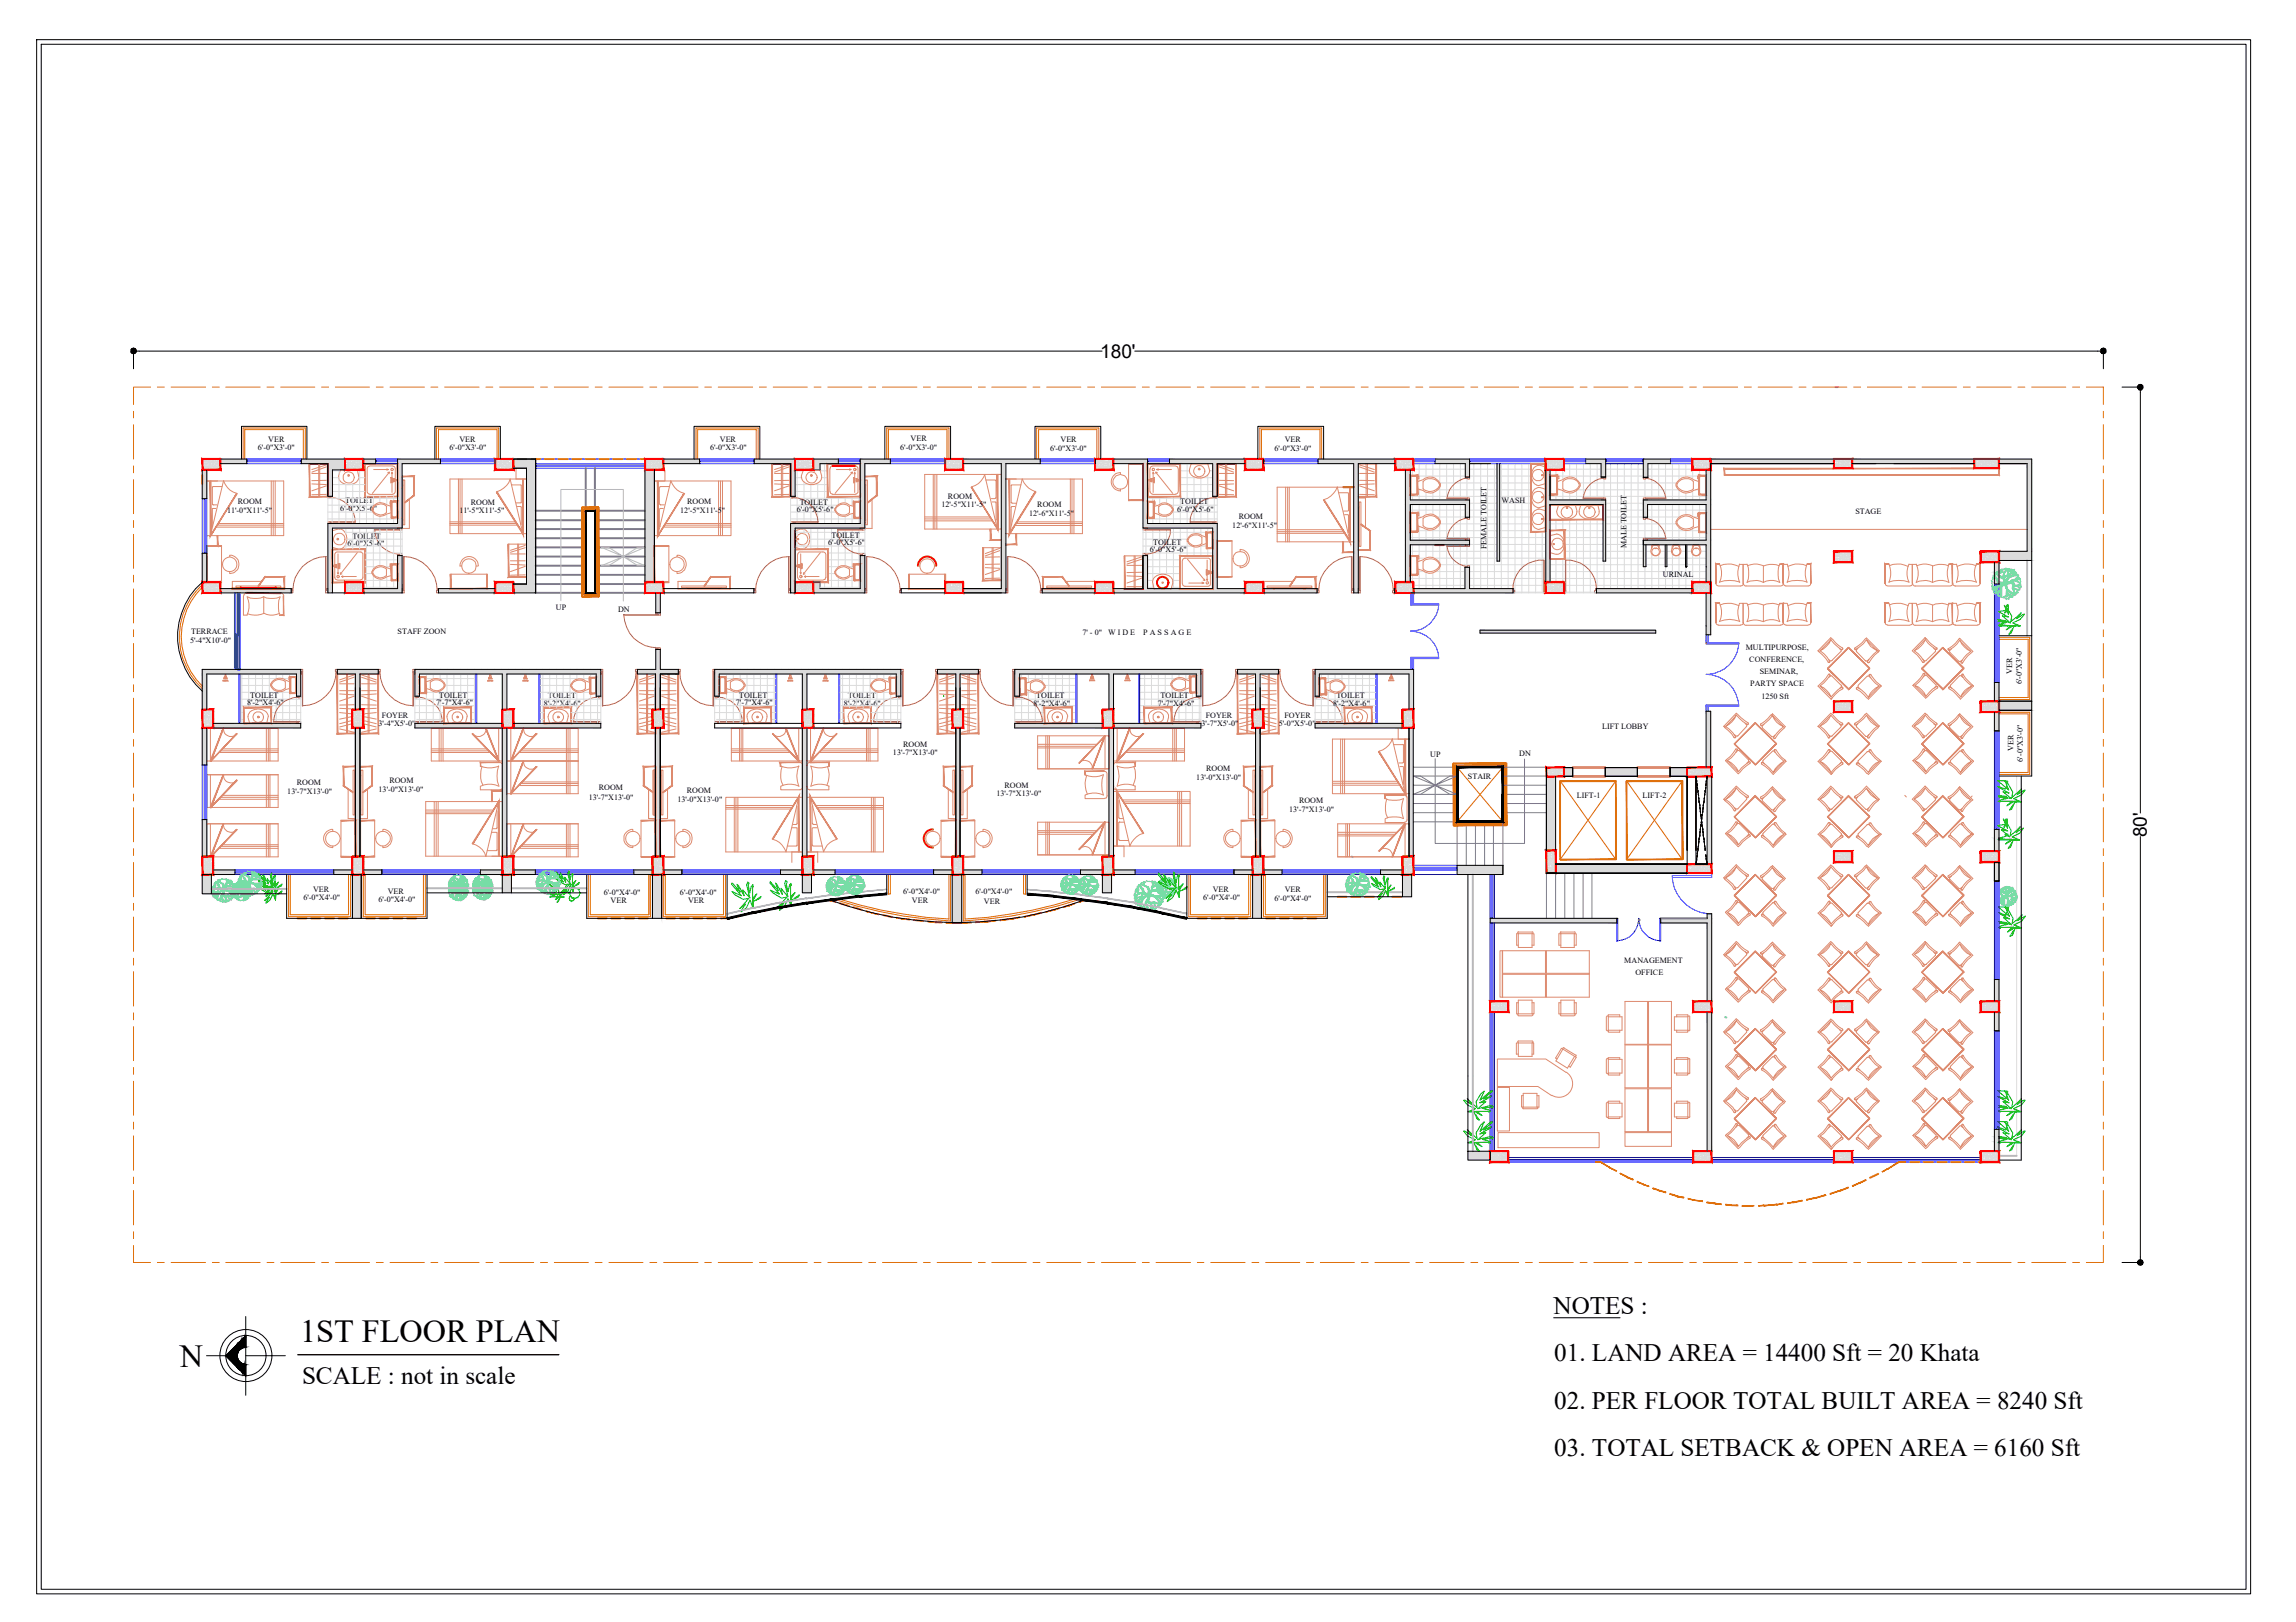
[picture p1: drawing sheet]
<svg xmlns="http://www.w3.org/2000/svg" width="297mm" height="210mm" viewBox="0 0 297 210" stroke-linecap="round" stroke-linejoin="round" font-family="sans-serif">
<defs><g id="words">
<g font-size="4.2">
<text x="38.8" y="173.6">1ST FLOOR PLAN</text>
<text x="23.3" y="176.8">N</text>
</g>
<g font-size="3.3">
<text x="201" y="170">NOTES :</text>
<text x="39.1" y="179.1">SCALE : not in scale</text>
<text x="201.1" y="176.2">01. LAND AREA = 14400 Sft = 20 Khata</text>
<text x="201.1" y="182.3">02. PER FLOOR TOTAL BUILT AREA = 8240 Sft</text>
<text x="201.1" y="188.5">03. TOTAL SETBACK &amp; OPEN AREA = 6160 Sft</text>
</g>
<g font-size="2.5">
<text x="142.3" y="46.3">180'</text>
<text x="277.7" y="108.3" transform="rotate(-90 277.7 108.3)">80'</text>
</g>
<g font-size="1">
<text x="33.4" y="58.3">6'-0&quot;X3'-0&quot;</text>
<text x="34.7" y="57.2">VER</text>
<text x="58.2" y="58.3">6'-0&quot;X3'-0&quot;</text>
<text x="59.4" y="57.2">VER</text>
<text x="91.9" y="58.3">6'-0&quot;X3'-0&quot;</text>
<text x="93.1" y="57.2">VER</text>
<text x="116.5" y="58.3">6'-0&quot;X3'-0&quot;</text>
<text x="117.8" y="57.1">VER</text>
<text x="135.8" y="58.3">6'-0&quot;X3'-0&quot;</text>
<text x="137.2" y="57.2">VER</text>
<text x="164.9" y="58.3">6'-0&quot;X3'-0&quot;</text>
<text x="166.2" y="57.2">VER</text>
<text x="30.8" y="65.2">ROOM</text>
<text x="44.7" y="65.1">TOILET</text>
<text x="60.9" y="65.3">ROOM</text>
<text x="88.9" y="65.2">ROOM</text>
<text x="103.5" y="65.3">TOILET</text>
<text x="121.8" y="65.7">12'-5&quot;X11'-5&quot;</text>
<text x="122.6" y="64.5">ROOM</text>
<text x="134.2" y="65.5">ROOM</text>
<text x="152.7" y="65.2">TOILET</text>
<text x="194.3" y="65">WASH</text>
<text x="29.4" y="66.4">11'-0&quot;X11'-5&quot;</text>
<text x="44" y="66.1">6'-0&quot;X5'-6&quot;</text>
<text x="45" y="70.7">6'-0&quot;X5'-6&quot;</text>
<text x="45.6" y="69.7">TOILET</text>
<text x="59.4" y="66.4">11'-5&quot;X11'-5&quot;</text>
<text x="88" y="66.4">12'-5&quot;X11'-5&quot;</text>
<text x="103.1" y="66.3">6'-0&quot;X5'-6&quot;</text>
<text x="107.1" y="70.6">6'-0&quot;X5'-6&quot;</text>
<text x="107.6" y="69.6">TOILET</text>
<text x="133.1" y="66.8">12'-6&quot;X11'-5&quot;</text>
<text x="148.8" y="71.5">6'-0&quot;X5'-6&quot;</text>
<text x="149.2" y="70.5">TOILET</text>
<text x="152.3" y="66.2">6'-0&quot;X5'-6&quot;</text>
<text x="159.4" y="68.3">12'-6&quot;X11'-5&quot;</text>
<text x="160.3" y="67.2">ROOM</text>
<text x="192.3" y="71.1" transform="rotate(-90 192.3 71.1)">FEMALE TOILET</text>
<text x="210.4" y="71" transform="rotate(-90 210.4 71)">MALE TOILET</text>
<text x="240" y="66.5">STAGE</text>
<text x="215.1" y="74.7">URINAL</text>
<text x="24.6" y="83.2">5'-4&quot;X10'-0&quot;</text>
<text x="24.7" y="82.1">TERRACE</text>
<text x="51.4" y="82.1">STAFF ZOON</text>
<text x="71.9" y="79">UP</text>
<text x="80" y="79.1">DN</text>
<text x="140" y="82.2">7' - 0&quot;</text>
<text x="143.4" y="82.2">W I D E</text>
<text x="147.9" y="82.2">P A S S A G E</text>
<text x="225.8" y="84.1">MULTIPURPOSE,</text>
<text x="226.3" y="85.7">CONFERENCE,</text>
<text x="226.4" y="88.8">PARTY SPACE</text>
<text x="227.7" y="87.3">SEMINAR,</text>
<text x="260.3" y="87.2" transform="rotate(-90 260.3 87.2)">VER</text>
<text x="261.6" y="88.5" transform="rotate(-90 261.6 88.5)">6'-0&quot;X3'-0&quot;</text>
<text x="32" y="91.3">8'-2&quot;X4'-6&quot;</text>
<text x="32.4" y="90.3">TOILET</text>
<text x="49" y="94">3'-4&quot;X5'-0&quot;</text>
<text x="49.4" y="93">FOYER</text>
<text x="56.4" y="91.2">7'-7&quot;X4'-6&quot;</text>
<text x="56.8" y="90.3">TOILET</text>
<text x="70.4" y="91.4">8'-2&quot;X4'-6&quot;</text>
<text x="70.9" y="90.3">TOILET</text>
<text x="95.2" y="91.2">7'-7&quot;X4'-6&quot;</text>
<text x="95.6" y="90.3">TOILET</text>
<text x="109.2" y="91.4">8'-2&quot;X4'-6&quot;</text>
<text x="109.7" y="90.3">TOILET</text>
<text x="133.7" y="91.4">8'-2&quot;X4'-6&quot;</text>
<text x="134.1" y="90.4">TOILET</text>
<text x="149.8" y="91.4">7'-7&quot;X4'-6&quot;</text>
<text x="150.2" y="90.4">TOILET</text>
<text x="155.4" y="94">3'-7&quot;X5'-0&quot;</text>
<text x="156" y="93">FOYER</text>
<text x="165.4" y="94">5'-0&quot;X5'-0&quot;</text>
<text x="166.2" y="93">FOYER</text>
<text x="172.5" y="91.4">8'-2&quot;X4'-6&quot;</text>
<text x="172.9" y="90.4">TOILET</text>
<text x="207.3" y="94.4">LIFT LOBBY</text>
<text x="227.9" y="90.4">1250 Sft</text>
<text x="38.4" y="101.5">ROOM</text>
<text x="50.4" y="101.3">ROOM</text>
<text x="115.5" y="97.7">13'-7&quot;X13'-0&quot;</text>
<text x="116.8" y="96.7">ROOM</text>
<text x="130" y="101.9">ROOM</text>
<text x="154.8" y="101">13'-0&quot;X13'-0&quot;</text>
<text x="156" y="99.8">ROOM</text>
<text x="185" y="98">UP</text>
<text x="189.9" y="100.8">STAIR</text>
<text x="196.6" y="97.8">DN</text>
<text x="260.5" y="97.2" transform="rotate(-90 260.5 97.2)">VER</text>
<text x="261.7" y="98.6" transform="rotate(-90 261.7 98.6)">6'-0&quot;X3'-0&quot;</text>
<text x="37.2" y="102.7">13'-7&quot;X13'-0&quot;</text>
<text x="49" y="102.5">13'-0&quot;X13'-0&quot;</text>
<text x="76.2" y="103.5">13'-7&quot;X13'-0&quot;</text>
<text x="77.5" y="102.2">ROOM</text>
<text x="87.6" y="103.8">13'-0&quot;X13'-0&quot;</text>
<text x="88.9" y="102.6">ROOM</text>
<text x="128.9" y="103">13'-7&quot;X13'-0&quot;</text>
<text x="166.8" y="105.1">13'-7&quot;X13'-0&quot;</text>
<text x="168.1" y="103.9">ROOM</text>
<text x="204" y="103.2">LIFT-1</text>
<text x="212.5" y="103.2">LIFT-2</text>
<text x="39.2" y="116.5">6'-0&quot;X4'-0&quot;</text>
<text x="40.5" y="115.5">VER</text>
<text x="49" y="116.8">6'-0&quot;X4'-0&quot;</text>
<text x="50.2" y="115.7">VER</text>
<text x="78.1" y="115.8">6'-0&quot;X4'-0&quot;</text>
<text x="79" y="116.9">VER</text>
<text x="88" y="115.8">6'-0&quot;X4'-0&quot;</text>
<text x="89" y="116.8">VER</text>
<text x="116.8" y="115.8">6'-0&quot;X4'-0&quot;</text>
<text x="118" y="116.9">VER</text>
<text x="126.2" y="115.8">6'-0&quot;X4'-0&quot;</text>
<text x="127.3" y="116.9">VER</text>
<text x="155.7" y="116.5">6'-0&quot;X4'-0&quot;</text>
<text x="156.9" y="115.5">VER</text>
<text x="164.9" y="116.6">6'-0&quot;X4'-0&quot;</text>
<text x="166.2" y="115.5">VER</text>
<text x="210.1" y="124.7">MANAGEMENT</text>
<text x="211.6" y="126.1">OFFICE</text>
</g>
</g></defs>
<!-- layer: SOLID -->
<g fill="#dbdbdb" stroke="#dbdbdb" stroke-width=".13">
<path d="M123.2 113.2h1.2v6.2z"/>
<path d="M192.8 118.8h16.4z"/>
<path d="M214.8 118.8h6.1z"/>
<path d="M214.8 119.4h6.6z"/>
<path d="M258 108.5h.6z"/>
<path d="M258.4 74h.2z"/>
<path d="M258.2 74.2l.2 .2h-.3z"/>
<path d="M258 74.4h.1z"/>
<path d="M258.5 74.4h.1z"/>
<path d="M258 74.5h.1z"/>
<path d="M258.1 74.6h.5v.7z"/>
<path d="M258.5 147.1h.1z"/>
<path d="M182.8 76.2h12.9v.5z"/>
<path d="M193.7 60h.3v12.6z"/>
<path d="M53.7 86.6l24 .6v-.6zM53.7 86.6l24 .6h-24z"/>
<path d="M77.1 87.2l.6 2.9v-2.9zM77.1 87.2l.6 2.9h-.6z"/>
<path d="M53.7 87.2l.6 2.9v-2.9zM53.7 87.2l.6 2.9h-.6z"/>
<path d="M65 87.2l.6 4.6v-4.6zM65 87.2l.6 4.6h-.6z"/>
<path d="M66.4 59.4l2.9 1.2v-1.2zM66.4 59.4l2.9 1.2h-2.9z"/>
<path d="M68.1 60.6l1.2 15v-15zM68.1 60.6l1.2 15h-1.2z"/>
<path d="M66.4 75.6l2.9 1.1v-1.1zM66.4 75.6l2.9 1.1h-2.9z"/>
<path d="M56.7 76.2l7.4 .5v-.5zM56.7 76.2l7.4 .5h-7.4z"/>
<path d="M160.1 86.6l5.3 .6v-.6zM160.1 86.6l5.3 .6h-5.3z"/>
<path d="M162.4 87.2l.6 4.6v-4.6zM162.4 87.2l.6 4.6h-.6z"/>
<path d="M170.1 93.6l11.3 .6v-.6zM170.1 93.6l11.3 .6h-11.3z"/>
<path d="M162.4 94.2l.6 .7v-.7zM162.4 94.2l.6 .7h-.6z"/>
<path d="M162.4 94.9l.6 11.2v-11.2zM162.4 94.9l.6 11.2h-.6z"/>
<path d="M182.3 94.2l.5 16.6v-16.6zM182.3 94.2l.5 16.6h-.5z"/>
<path d="M162.4 106.1l.6 4.7v-4.7zM162.4 106.1l.6 4.7h-.6z"/>
<path d="M163.4 112.6l2.5 .6v-.6zM163.4 112.6l2.5 .6h-2.5z"/>
<path d="M159.6 112.6l2.5 .6v-.6zM159.6 112.6l2.5 .6h-2.5z"/>
<path d="M111.3 71.9l.6 4.3v-4.3zM111.3 71.9l.6 4.3h-.6z"/>
<path d="M105.2 75.3l.9 .9v-.9zM105.2 75.3l.9 .9h-.9z"/>
<path d="M105.2 76.2l6.7 .5v-.5zM105.2 76.2l6.7 .5h-6.7z"/>
<path d="M43.6 86.6l5.3 .6v-.6zM43.6 86.6l5.3 .6h-5.3z"/>
<path d="M26.2 86.6l12.7 .6v-.6zM26.2 86.6l12.7 .6h-12.7z"/>
<path d="M38.4 87.2l.5 2.9v-2.9zM38.4 87.2l.5 2.9h-.5z"/>
<path d="M46 87.2l.6 4.6v-4.6zM46 87.2l.6 4.6h-.6z"/>
<path d="M26.2 87.2l.6 4.6v-4.6zM26.2 87.2l.6 4.6h-.6z"/>
<path d="M27.6 93.6l11.3 .6v-.6zM27.6 93.6l11.3 .6h-11.3z"/>
<path d="M26.2 94.2l.6 4.8v-4.8zM26.2 94.2l.6 4.8h-.6z"/>
<path d="M46 94.2l.6 16.6v-16.6zM46 94.2l.6 16.6h-.6z"/>
<path d="M26.2 106.1l.6 4.7v-4.7zM26.2 106.1l.6 4.7h-.6z"/>
<path d="M47 112.6l2.4 .6v-.6zM47 112.6l2.4 .6h-2.4z"/>
<path d="M43.2 112.6l2.4 .6v-.6zM43.2 112.6l2.4 .6h-2.4z"/>
<path d="M27.6 112.6l2.8 .6v-.6zM27.6 112.6l2.8 .6h-2.8z"/>
<path d="M26.2 113.2l1.1 2.5v-2.5zM26.2 113.2l1.1 2.5h-1.1z"/>
<path d="M144.1 112.6l2.8 .6v-.6zM144.1 112.6l2.8 .6h-2.8z"/>
<path d="M139.8 112.6l2.8 .6v-.6zM139.8 112.6l2.8 .6h-2.8z"/>
<path d="M124.6 112.6l2.4 .6v-.6zM124.6 112.6l2.4 .6h-2.4z"/>
<path d="M120.8 112.6l2.4 .6v-.6zM120.8 112.6l2.4 .6h-2.4z"/>
<path d="M142.6 113.2l1.2 2.3v-2.3zM142.6 113.2l1.2 2.3h-1.2z"/>
<path d="M123.2 119.4h1.2zM123.2 113.2l1.2 6.2h-1.2z"/>
<path d="M188.5 112l5.9 1.2v-1.2zM188.5 112l5.9 1.2h-5.9z"/>
<path d="M189.9 149l2.9 1.1v-1.1zM189.9 149l2.9 1.1h-2.9z"/>
<path d="M216.1 99.3l2.2 1.2v-1.2zM216.1 99.3l2.2 1.2h-2.2z"/>
<path d="M207.7 99.3l4.1 1.2v-1.2zM207.7 99.3l4.1 1.2h-4.1z"/>
<path d="M202.3 99.3l1.2 1.2v-1.2zM202.3 99.3l1.2 1.2h-1.2z"/>
<path d="M200.1 100.5l1.2 9.5v-9.5zM200.1 100.5l1.2 9.5h-1.2z"/>
<path d="M220.9 100.5l.5 11.3v-11.3zM220.9 100.5l.5 11.3h-.5z"/>
<path d="M201.3 111.8l17 1.2v-1.2zM201.3 111.8l17 1.2h-17z"/>
<path d="M220.9 118.3l.5 .5v-.5zM220.9 118.3l.5 .5h-.5z"/>
<path d="M192.8 118.8l16.4 .6v-.6zM192.8 118.8l16.4 .6h-16.4z"/>
<path d="M214.8 118.8l6.6 .6v-.6zM214.8 118.8l6.6 .6h-6.6zM214.8 119.4h6.6z"/>
<path d="M220.9 119.4l.5 10.2v-10.2zM220.9 119.4l.5 10.2h-.5z"/>
<path d="M220.9 131l.5 18v-18zM220.9 131l.5 18h-.5z"/>
<path d="M258 92.2l.6 2.4v-2.4zM258 92.2l.6 2.4h-.6z"/>
<path d="M258 107.3l.6 1.2v-1.2zM258 107.3l.6 1.2h-.6z"/>
<path d="M258 108.5h.5zM258 108.5h.6zM258 108.5h.6z"/>
<path d="M258 108.5l.6 .1v-.1zM258 108.5l.6 .1h-.6z"/>
<path d="M258 108.6h.5zM258 108.6h.6z"/>
<path d="M258 108.6l.6 .1-.1-.1zM258 108.6l.6 .1h-.6z"/>
<path d="M258 108.7l.6 1.5v-1.5zM258 108.7l.6 1.5h-.6z"/>
<path d="M212.6 59.4l3.5 .6v-.6zM212.6 59.4l3.5 .6h-3.5z"/>
<path d="M212.6 60l.6 1.8v-1.8zM212.6 60l.6 1.8h-.6z"/>
<path d="M200 60.8l.5 3.9v-3.9zM200 60.8l.5 3.9h-.5z"/>
<path d="M220.7 60.8l.6 3.9v-3.9zM220.7 60.8l.6 3.9h-.6z"/>
<path d="M200 64.7l7.7 .6v-.6zM200 64.7l7.7 .6h-7.7z"/>
<path d="M212.6 64.7l8.7 .6v-.6zM212.6 64.7l8.7 .6h-8.7z"/>
<path d="M212.6 65.3l.5 1.6v-1.6zM212.6 65.3l.5 1.6h-.5z"/>
<path d="M220.7 65.3l.6 4.6v-4.6zM220.7 65.3l.6 4.6h-.6z"/>
<path d="M212.6 69.9l8.7 .6v-.6zM212.6 69.9l8.7 .6h-8.7z"/>
<path d="M207.4 65.3l.3 7.3v-7.3zM207.4 65.3l.3 7.3h-.3z"/>
<path d="M220.7 70.5l.6 4.8v-4.8zM220.7 70.5l.6 4.8h-.6z"/>
<path d="M200 65.3l.5 10v-10zM200 65.3l.5 10h-.5z"/>
<path d="M206.5 76.2l12.4 .5v-.5zM206.5 76.2l12.4 .5h-12.4z"/>
<path d="M220.7 76.7l.6 4.3v-4.3zM220.7 76.7l.6 4.3h-.6z"/>
<path d="M191.5 81.5l22.7 .4v-.4zM191.5 81.5l22.7 .4h-22.7z"/>
<path d="M220.7 81l.6 1.1v-1.1zM220.7 81l.6 1.1h-.6z"/>
<path d="M220.7 92l.6 7.3v-7.3zM220.7 92l.6 7.3h-.6z"/>
<path d="M151.3 59.4l9.8 .6v-.6zM151.3 59.4l9.8 .6h-9.8z"/>
<path d="M144.1 59.4l4.4 .6v-.6zM144.1 59.4l4.4 .6h-4.4z"/>
<path d="M156.9 60l.6 4.2v-4.2zM156.9 60l.6 4.2h-.6z"/>
<path d="M147.9 60l.6 4.7v-4.7zM147.9 60l.6 4.7h-.6z"/>
<path d="M147.9 64.7l.6 3v-3zM147.9 64.7l.6 3h-.6z"/>
<path d="M147.9 67.7l9.6 .6v-.6zM147.9 67.7l9.6 .6h-9.6z"/>
<path d="M156.9 68.3l.6 7.9v-7.9zM156.9 68.3l.6 7.9h-.6z"/>
<path d="M147.9 71.9l.6 4.3v-4.3zM147.9 71.9l.6 4.3h-.6z"/>
<path d="M144.1 76.2l17 .5v-.5zM144.1 76.2l17 .5h-17z"/>
<path d="M134.8 76.2l6.9 .5v-.5zM134.8 76.2l6.9 .5h-6.9z"/>
<path d="M97.6 59.4l5.3 .6v-.6zM97.6 59.4l5.3 .6h-5.3z"/>
<path d="M85.8 59.4l4.7 .6v-.6zM85.8 59.4l4.7 .6h-4.7z"/>
<path d="M102.3 60l.6 .8v-.8zM102.3 60l.6 .8h-.6z"/>
<path d="M102.3 60.8l.6 3.4v-3.4zM102.3 60.8l.6 3.4h-.6z"/>
<path d="M83.4 60.8l1.3 9.8v-9.8zM83.4 60.8l1.3 9.8h-1.3z"/>
<path d="M83.4 70.6l1.2 4.7 .1-4.7zM83.4 70.6l1.2 4.7h-1.2z"/>
<path d="M84.8 76.7l.6 2.6v-2.6zM84.8 76.7l.6 2.6h-.6z"/>
<path d="M258 72.7l.6 1.3v-1.3zM258 72.7l.6 1.3h-.6z"/>
<path d="M258.4 74l.2 .1zM258.4 74l.2 .1z"/>
<path d="M258 74h.6zM258 74h.4z"/>
<path d="M258.4 74.1h.2zM258.4 74.1h.2h-.3z"/>
<path d="M258 74l.3 .1 .1-.1zM258 74l.3 .1h-.3z"/>
<path d="M258.3 74.1l.3 .1zM258.2 74.2h.4z"/>
<path d="M258 74.1h.3zM258 74.1l.2 .1z"/>
<path d="M258.2 74.2l.4 .2v-.2zM258.2 74.2l.4 .2z"/>
<path d="M258 74.2l.1 .2 .1-.2zM258 74.2l.1 .2h-.1z"/>
<path d="M258.1 74.4h.4zM258 74.4h.5z"/>
<path d="M258 74.4l.5 .1zM258 74.4l.5 .1z"/>
<path d="M258 74.5h.6zM258 74.5h.6z"/>
<path d="M258.1 74.5l.5 .1zM258.1 74.5l.5 .1z"/>
<path d="M258 74.5l.1 .1zM258 74.5l.1 .1z"/>
<path d="M258.1 74.6l.4 .7h.1zM258.5 75.3h.1z"/>
<path d="M258 74.6l.4 .7-.3-.7zM258 74.6l.4 .7h-.4z"/>
<path d="M258 75.3l.6 .1zM258 75.3l.6 .1h-.6z"/>
<path d="M258 75.4l.6 .2v-.2zM258 75.4l.6 .2h-.6z"/>
<path d="M258 88.3l.6 2.4v-2.4zM258 88.3l.6 2.4h-.6z"/>
<path d="M258.6 59.4l4.2 .6v-.6zM258.6 59.4l4.2 .6h-4.2z"/>
<path d="M239.6 59.4l15.8 .6v-.6zM239.6 59.4l15.8 .6h-15.8z"/>
<path d="M221.3 59.4l15.9 .6v-.6zM221.3 59.4l15.9 .6h-15.9z"/>
<path d="M262.3 60l.5 11.3v-11.3zM262.3 60l.5 11.3h-.5z"/>
<path d="M258.6 71.3l4.2 1.2v-1.2zM258.6 71.3l4.2 1.2h-4.2z"/>
<path d="M258 131l.6 2.4v-2.4zM258 131l.6 2.4h-.6z"/>
<path d="M258 146.1l.6 1v-1zM258 146.1l.6 1h-.6z"/>
<path d="M258 147.1h.6zM258 147.1h.6z"/>
<path d="M258 147.1h.6zM258 147.1h.6z"/>
<path d="M258 147.1l.6 .2v-.2zM258 147.1l.6 .2h-.6z"/>
<path d="M258 147.3h.6zM258 147.3h.6z"/>
<path d="M258 147.3h.6zM258 147.3h.6z"/>
<path d="M258 147.3l.6 .5v-.5zM258 147.3l.6 .5h-.6z"/>
<path d="M258 147.8l.5 .1 .1-.1zM258 147.8l.5 .1h-.5z"/>
<path d="M258 147.9h.6zM258 147.9h.6z"/>
<path d="M258 147.9l.6 1.1v-1.1zM258 147.9l.6 1.1h-.6z"/>
<path d="M178.6 112.6l2.8 .6v-.6zM178.6 112.6l2.8 .6h-2.8z"/>
<path d="M131.3 86.6l24.1 .6v-.6zM131.3 86.6l24.1 .6h-24.1z"/>
<path d="M154.8 87.2l.6 2.9v-2.9zM154.8 87.2l.6 2.9h-.6z"/>
<path d="M131.3 87.2l.6 2.9v-2.9zM131.3 87.2l.6 2.9h-.6z"/>
<path d="M143.5 87.2l.6 4.6v-4.6zM143.5 87.2l.6 4.6h-.6z"/>
<path d="M144.1 93.6l11.3 .6v-.6zM144.1 93.6l11.3 .6h-11.3z"/>
<path d="M131.3 93.6l11.3 .6v-.6zM131.3 93.6l11.3 .6h-11.3z"/>
<path d="M143.5 94.2l.6 16.6v-16.6zM143.5 94.2l.6 16.6h-.6z"/>
<path d="M170.1 86.6l12.8 .6v-.6zM170.1 86.6l12.8 .6h-12.8z"/>
<path d="M170.1 87.2l.6 2.9v-2.9zM170.1 87.2l.6 2.9h-.6z"/>
<path d="M182.3 87.2l.6 4.6v-4.6zM182.3 87.2l.6 4.6h-.6z"/>
<path d="M181.4 113.2l1.2 2.8v-2.8zM181.4 113.2l1.2 2.8h-1.2z"/>
<path d="M121.3 86.6l5.3 .6v-.6zM121.3 86.6l5.3 .6h-5.3z"/>
<path d="M92.5 86.6l24 .6v-.6zM92.5 86.6l24 .6h-24z"/>
<path d="M116 87.2l.5 2.9v-2.9zM116 87.2l.5 2.9h-.5z"/>
<path d="M92.5 87.2l.5 2.9v-2.9zM92.5 87.2l.5 2.9h-.5z"/>
<path d="M123.7 87.2l.5 4.6v-4.6zM123.7 87.2l.5 4.6h-.5z"/>
<path d="M103.8 87.2l.6 4.6v-4.6zM103.8 87.2l.6 4.6h-.6z"/>
<path d="M123.7 94.2l.5 16.6v-16.6zM123.7 94.2l.5 16.6h-.5z"/>
<path d="M103.8 94.2l.6 16.6v-16.6zM103.8 94.2l.6 16.6h-.6z"/>
<path d="M162.1 113.2l1.1 5.6v-5.6zM162.1 113.2l1.1 5.6h-1.1z"/>
<path d="M105.2 112.6l2.8 .6v-.6zM105.2 112.6l2.8 .6h-2.8z"/>
<path d="M101 112.6l2.8 .6v-.6zM101 112.6l2.8 .6h-2.8z"/>
<path d="M85.8 112.6l2.4 .6v-.6zM85.8 112.6l2.4 .6h-2.4z"/>
<path d="M82 112.6l2.4 .6v-.6zM82 112.6l2.4 .6h-2.4z"/>
<path d="M66.4 112.6l2.9 .6v-.6zM66.4 112.6l2.9 .6h-2.9z"/>
<path d="M62.1 112.6l2.9 .6v-.6zM62.1 112.6l2.9 .6h-2.9z"/>
<path d="M84.8 84l.6 2.6v-2.6zM84.8 84l.6 2.6h-.6z"/>
<path d="M82.5 86.6l5.3 .6v-.6zM82.5 86.6l5.3 .6h-5.3z"/>
<path d="M84.8 87.2l.6 4.6v-4.6zM84.8 87.2l.6 4.6h-.6z"/>
<path d="M66.4 93.6l11.3 .6v-.6zM66.4 93.6l11.3 .6h-11.3z"/>
<path d="M53.7 93.6l11.3 .6v-.6zM53.7 93.6l11.3 .6h-11.3z"/>
<path d="M84.8 94.2l.6 16.6v-16.6zM84.8 94.2l.6 16.6h-.6z"/>
<path d="M65 94.2l.6 16.6v-16.6zM65 94.2l.6 16.6h-.6z"/>
<path d="M103.8 113.2l1.2 2.3v-2.3zM103.8 113.2l1.2 2.3h-1.2z"/>
<path d="M65 113.2l1.2 2.3v-2.3zM65 113.2l1.2 2.3h-1.2z"/>
<path d="M84.4 113.2l1.2 5.6v-5.6zM84.4 113.2l1.2 5.6h-1.2z"/>
<path d="M258 126.8l.6 2.8v-2.8zM258 126.8l.6 2.8h-.6z"/>
<path d="M51.4 71.9l.6 4.3v-4.3zM51.4 71.9l.6 4.3h-.6z"/>
<path d="M47 76.2l5 .5v-.5zM47 76.2l5 .5h-5z"/>
<path d="M39 59.4l5.7 .6v-.6zM39 59.4l5.7 .6h-5.7z"/>
<path d="M28.5 59.4l3.4 .6v-.6zM28.5 59.4l3.4 .6h-3.4z"/>
<path d="M42.4 60l2.3 .8v-.8zM42.4 60l2.3 .8h-2.3z"/>
<path d="M42.4 60.8l.6 3.4v-3.4zM42.4 60.8l.6 3.4h-.6z"/>
<path d="M47 59.4l1.6 .6v-.6zM47 59.4l1.6 .6h-1.6z"/>
<path d="M26.2 60.8l.6 3.7v-3.7zM26.2 60.8l.6 3.7h-.6z"/>
<path d="M26.2 71.6l.6 3.7v-3.7zM26.2 71.6l.6 3.7h-.6z"/>
<path d="M28.5 76.2l9.2 .5v-.5zM28.5 76.2l9.2 .5h-9.2z"/>
<path d="M111.3 59.4l3.9 .6v-.6zM111.3 59.4l3.9 .6h-3.9z"/>
<path d="M105.2 59.4l3.3 .6v-.6zM105.2 59.4l3.3 .6h-3.3z"/>
<path d="M105.2 60l.9 .8v-.8zM105.2 60l.9 .8h-.9z"/>
<path d="M111.3 60l.6 1.6v-1.6zM111.3 60l.6 1.6h-.6z"/>
<path d="M111.3 61.6l.6 6.1v-6.1zM111.3 61.6l.6 6.1h-.6z"/>
<path d="M102.3 67.7l9.6 .6v-.6zM102.3 67.7l9.6 .6h-9.6z"/>
<path d="M102.3 68.3l.6 7v-7zM102.3 68.3l.6 7h-.6z"/>
<path d="M102.3 75.3l.6 1.4v-1.4zM102.3 75.3l.6 1.4h-.6z"/>
<path d="M124.6 59.4l10 .6v-.6zM124.6 59.4l10 .6h-10z"/>
<path d="M129.5 60l.6 16.2v-16.2zM129.5 60l.6 16.2h-.6z"/>
<path d="M124.6 76.2l5.5 .5v-.5zM124.6 76.2l5.5 .5h-5.5z"/>
<path d="M163.4 76.2l7 .5v-.5zM163.4 76.2l7 .5h-7z"/>
<path d="M185.7 59.4l4.4 .6v-.6zM185.7 59.4l4.4 .6h-4.4z"/>
<path d="M170.5 59.4l10 .6v-.6zM170.5 59.4l10 .6h-10z"/>
<path d="M189.6 60l.5 1.7v-1.7zM189.6 60l.5 1.7h-.5z"/>
<path d="M181.8 60.8l.7 3.9v-3.9zM181.8 60.8l.7 3.9h-.7z"/>
<path d="M181.8 64.7l8.3 .6v-.6zM181.8 64.7l8.3 .6h-8.3z"/>
<path d="M189.6 65.3l.5 1.6v-1.6zM189.6 65.3l.5 1.6h-.5z"/>
<path d="M181.8 65.3l.7 4.6v-4.6zM181.8 65.3l.7 4.6h-.7z"/>
<path d="M181.8 69.9l8.3 .6v-.6zM181.8 69.9l8.3 .6h-8.3z"/>
<path d="M181.8 70.5l.7 4.8v-4.8zM181.8 70.5l.7 4.8h-.7z"/>
<path d="M189.5 73.4l.6 2.8v-2.8zM189.5 73.4l.6 2.8h-.6z"/>
<path d="M175.1 60l.6 16.2v-16.2zM175.1 60l.6 16.2h-.6z"/>
<path d="M182.8 76.7h12.9zM182.8 76.2l12.9 .5h-12.9z"/>
<path d="M175.1 76.2l.6 .5v-.5zM175.1 76.2l.6 .5h-.6z"/>
<path d="M205.1 59.4l2.6 .6v-.6zM205.1 59.4l2.6 .6h-2.6z"/>
<path d="M207.1 60l.6 1.7v-1.7zM207.1 60l.6 1.7h-.6z"/>
<path d="M193.7 72.6h.3zM193.7 60l.3 12.6h-.3z"/>
<path d="M218.1 70.5l.1 2.8v-2.8zM218.1 70.5l.1 2.8h-.1z"/>
<path d="M215.4 70.5l.2 2.8v-2.8zM215.4 70.5l.2 2.8h-.2z"/>
<path d="M212.6 70.5l.3 2.8v-2.8zM212.6 70.5l.3 2.8h-.3z"/>
<path d="M51.4 59.4l5.6 .6v-.6zM51.4 59.4l5.6 .6h-5.6z"/>
<path d="M51.4 60l.6 7.7v-7.7zM51.4 60l.6 7.7h-.6z"/>
<path d="M42.4 67.7l9.6 .6v-.6zM42.4 67.7l9.6 .6h-9.6z"/>
<path d="M42.4 68.3l.6 8.4v-8.4zM42.4 68.3l.6 8.4h-.6z"/>
<path d="M258 111.6l.6 2.4v-2.4zM258 111.6l.6 2.4h-.6z"/>
<path d="M45.6 113.2l1.1 5.6v-5.6zM45.6 113.2l1.1 5.6h-1.1z"/>
<path d="M258.6 90.7l4.2 1.2v-1.2zM258.6 90.7l4.2 1.2h-4.2z"/>
</g>
<path d="M185.7 59.4v.6M205.1 59.4v.6M216.1 59.4v.6M106.1 75.3v.9" fill="none" stroke="#545454" stroke-width=".13"/>
<path d="M260.9 100.4v49.2" fill="none" stroke="#dbdbdb" stroke-width=".13"/>
<!-- layer: Text -->
<g fill="#000" stroke="#000" stroke-width=".13">
<path d="M30.7 175.7v1.3zM30.8 173.8h.1zM31.4 174.4h.2z"/>
<path d="M30.7 174v1.4h-1.5zM29.2 175.4l1.5 1.6v-1.6z"/>
<path d="M30.7 175.1v.3zM30.7 175.1v.3zM30.7 174v1.1zM30.7 174v1.1z"/>
<path d="M30.7 174v1.1zM30.7 174v1.1z"/>
<path d="M30.7 175.6v.1zM30.7 175.7v1.3z"/>
<path d="M30.7 175v.1zM30.7 175v.1zM30.8 173.9l-.1 1.1zM30.8 173.9v1.1z"/>
<path d="M30.7 173.9v1.1zM30.7 173.9v1.1z"/>
<path d="M30.7 175.7l.1 .3zM30.7 176v1z"/>
<path d="M30.8 173.8v.1zM30.8 173.8l-.1 .1z"/>
<path d="M30.8 176l-.1 1zM30.7 177l.1 .1z"/>
<path d="M30.8 174.8v.2zM30.8 174.8v.2l.1-.2z"/>
<path d="M30.8 176l.1 .1h-.1zM30.8 176.1v1l.1-1z"/>
<path d="M30.9 173.8v1zM30.9 173.8v1h-.1z"/>
<path d="M30.8 173.8v1l.1-1zM30.8 173.8v1z"/>
<path d="M30.9 176.1v1h-.1zM30.8 177.1l.1 .1v-.1z"/>
<path d="M30.9 174.6v.2zM30.9 174.6v.2l.2-.2z"/>
<path d="M30.9 176.1l.2 .2h-.2zM30.9 176.3v.9l.2-.9z"/>
<path d="M30.9 173.8v.8l.1-.8zM30.9 173.8v.8z"/>
<path d="M31.1 173.6l-.1 .2zM30.9 173.8l.2-.2-.1 .2z"/>
<path d="M31 173.8l.1 .8zM31 173.8l.1 .8h-.2z"/>
<path d="M31.1 176.3v.9h-.2zM30.9 177.2l.2 .1v-.1z"/>
<path d="M31.1 174.5v.1zM31.1 174.5h.1l-.1 .1zM31.2 173.6l-.1 .9h.1zM31.2 173.6v.9z"/>
<path d="M31.1 173.6v.9zM31.1 173.6h.1l-.1 .9z"/>
<path d="M31.1 176.3l.1 .1h-.1zM31.1 176.4v.9l.1-.9z"/>
<path d="M31.2 173.5v.1zM31.2 173.5v.1h-.1z"/>
<path d="M31.2 176.4v.9h-.1zM31.1 177.3l.1 .2v-.2z"/>
<path d="M31.2 174.4v.1zM31.2 174.4h.2l-.2 .1zM31.4 173.5l-.2 .9h.2zM31.4 173.5v.9z"/>
<path d="M31.2 173.5v.9zM31.2 173.5h.2l-.2 .9z"/>
<path d="M31.2 176.4l.2 .1h-.2zM31.2 176.5v1l.2-1z"/>
<path d="M31.4 173.2v.3zM31.4 173.2v.3h-.2z"/>
<path d="M31.4 176.5v1h-.2zM31.2 177.5l.2 .1v-.1z"/>
<path d="M31.4 176.5h.2zM31.4 176.5v1.1l.2-1.1z"/>
<path d="M31.4 173.2v1.2l.2-1.2zM31.4 173.2v1.2z"/>
<path d="M31.6 173.1v.1zM31.4 173.2l.2-.1v.1z"/>
<path d="M31.6 173.2v1.2zM31.6 173.2v1.2h-.2z"/>
<path d="M31.6 176.5v1.1h-.2zM31.4 177.6l.2 .3v-.3z"/>
<path d="M31.6 174.3h.2zM31.8 173.1l-.2 1.2h.2zM31.8 173.1v1.2z"/>
<path d="M31.6 173.1v1.2zM31.6 173.1h.2l-.2 1.2z"/>
<path d="M31.6 176.5l.2 .1zM31.6 176.6v1.3l.2-1.3z"/>
<path d="M31.8 172.9v.2zM31.8 172.9v.2h-.2z"/>
<path d="M31.8 176.6v1.3h-.2zM31.6 177.9l.2 .2v-.2z"/>
</g>
<!-- layer: SITE -->
<path d="M237.5 50.1h.3" fill="none" stroke="#bf00ff" stroke-width=".25"/>
<!-- layer: Text -->
<g fill="none" stroke="#000" stroke-width=".13">
<path d="M26.7 175.4h2.5l2.6 2.7v-5.2l-2.6 2.5M29.2 175.4l1.5-1.4v3zM30.7 174v1.4zM30.7 175.6v1.4zM30.7 173.9v1.5zM30.7 175.7v1.3zM30.8 173.8l-.1 1.3zM30.8 176v1.1zM30.8 173.8h.1l-.1 1.2zM30.8 176l.1 .1-.1 1zM30.9 173.8v1l-.1 .2zM30.9 176.1v1.1l-.1-.1z"/>
<path d="M30.9 173.8l.2-.2-.2 1.2zM30.9 176.1l.2 .2-.2 .9zM31.1 173.6v1l-.2 .2zM31.1 176.3v1l-.2-.1zM31.1 176.3l.1 .1-.1 .9zM31.2 173.5l-.1 1.1v-1zM31.2 173.5v1l-.1 .1zM31.2 176.4v1.1l-.1-.2zM31.2 176.4l.2 .1-.2 1zM31.4 173.2l-.2 1.3v-1zM31.4 173.2v1.2l-.2 .1zM31.4 176.5v1.1l-.2-.1z"/>
<path d="M31.4 173.2l.2-.1-.2 1.3zM31.4 176.5h.2l-.2 1.1zM31.6 173.1v1.3h-.2zM31.6 176.5v1.4l-.2-.3zM31.6 176.5l.2 .1-.2 1.3zM31.8 172.9l-.2 1.5v-1.3zM31.8 172.9v1.4l-.2 .1zM31.8 176.6v1.5l-.2-.2zM31.8 175.4h5.1M31.8 170.4v2.5M31.8 178.1v2.5M31.8 174.3a1.12 1.12 0 0 0-1.1 1.1 1.12 1.12 0 0 0 1.1 1.1"/>
<path d="M38.5 175.3h33.8M201 170.5h8.6"/>
<circle cx="31.8" cy="175.4" r="3.4"/>
<circle cx="31.8" cy="175.4" r="2.6"/>
</g>
<!-- layer: ILLUSTR-TREE -->
<g fill="none" stroke="#6ddda5" stroke-width=".25">
<path d="M257.8 76.2l.7-.3-.3 .5h-.3M258 74.5h.1M258.2 74.8h-.4M258.3 76.4l-.2 .4M258.4 75.3l.5 .2h.4M258.5 77.1h.2M258.6 76.5l-.1 .4M258.7 74h-.3l.4 .1 .3-.1M258.7 74.7l.5 .2 .1 .5h-.4l-.4-.1M258.8 76v.4l-.4 .2M258.9 76v1.2M259 73.7l-.1 .1"/>
<path d="M259.3 73.6l.2 .2M259.3 75.5l-.4 .4-.4-.1-.4 .2-.4-.1 .1 .1M259.5 75.6l.8-.2 .1 .3v.4l.3 .8M259.5 75.6l.2 .7 .9 .7M259.6 76.4v.7l-.4 .2M259.7 73.6l-.4 .5-.2 .6-.3-.1M259.7 76.8l.4 .3-.4-.4v-.3l.9 .6M259.8 73.6v.4M260 73.7l-.2 .3M260 74.3l-.2 .1M260.1 73.7l.1 .3M260.2 74.2l.4-.2-.2 .5-.6 .2-.3 .5"/>
<path d="M260.3 76.7l.6 .1M260.3 73.8l-.2 .5-.8 .4 .1 .5M260.4 77.1h-.3l-.1 .2M260.4 75.3l.2 .5 .8-.1 .1 .3M260.5 75.7l-.1 .4 .7 .3M260.6 75.1l.4 .1 .4 .3M260.8 74.1l-.1 .3M260.9 74.9h.4M261 75.8l.3 .3M261 74.4l-.6 .1-.6 .3-.3 .6M261.1 74.5l-.3 .5-.4 .1M27.5 115.4l.3 .1h-.2"/>
<path d="M27.5 115l.1 .2M27.6 115.7l.2 .1M27.7 114.7l-.1 .1M27.8 114.5v-.2l.1 .3-.1 .2M27.9 116.2h.2M27.9 114.1l.5 .8-.5 .1-.4 .3M27.9 115.7l-.1 .3 .4-.1M28.1 115.5l-.1 .1M28.2 114.1l.6 .3 .1 .3v.3l-.5-.1-.1-.3-.4-.5M28.4 115l-.4 .7-.4 .1M28.4 113.8v.3M28.5 116.3v.3"/>
<path d="M28.6 115.9v.3l-.4 .3M28.7 116l.3 .7M28.8 115.9l.4 .2v.3M28.9 114.4l.1 .3v.3M28.9 115.2l-.5 .3-.2 .4-.1 .5M29.2 116l.3-.1 .2 .6M29.2 116.3l-.1 .4h.2M29.3 116.4l.2 .2M29.3 113.8l.1 .3-.1 .6-.3 .3M29.3 114.7h1.1M29.5 113.8l-.2 .6M29.7 114.2l-.4 .2"/>
<path d="M29.7 113.9v.3l.3-.1M29.8 114.4l-.1 .3h-.4M30 115.8v.5M30.1 115.2l.3 .3 .4 .1-.1 .2M30.1 115.2h.2M30.1 115.5l-.2 .1 .1 .3M30.1 114.9l-.1 .3M30.1 115.7l.1 .1M30.1 115l.2 .1M30.1 114.4l-.3 .1M30.2 114.8l.3 .2 .4 .5M30.2 115.3l-.1 .2"/>
<path d="M30.2 115.6l-.2-.3h-.3l.5 .7-.6-.7-.6-.1-.1 .6 .2 .1h.4l.6 .2M30.3 114.4v.2M30.3 115.2l-.6 .1M30.3 115.6v.4v-.1M30.3 114.9h-.2M30.4 114.5l.2 .1M30.5 115l.1 .2M30.6 114.4v.4M30.6 114.8l-.3-.1 .1 .2M30.6 114.3l.3 .2 .1 .3M30.6 114.8l.2 .3 .4 .3M30.7 115.9l.2-.3 .3-.1v.3v.2l-.6 .3"/>
<path d="M30.8 116.2l.1 .3M30.8 114.5h.3M30.8 114.1l.1 .2M30.9 114.2v.3M30.9 114.8h.2M31 113.8h-.1M31.1 113.6v-.2l.1 .3-.1 .2M31.1 114.5l-.2 .2M31.2 114.8l.2 .5 .4-.1 .5-.5-.4 .5h.2l.2-.2h.2M31.2 116l.1-.5 .2 .3 .1 .4-.1 .3h.1M31.2 114.8l-.1 .3M31.3 114.1l-.3 .6"/>
<path d="M31.4 114.5v.2M31.5 115.2l-.3 .1M31.5 113v.1M31.5 114.9l-.4 .3M31.5 114.9l-.1 .6M31.6 114.1h-.2l.1 .5-.3 .1M31.6 115.8h.3l.1 .2M31.6 113.7l.1 .3-.5 .1-.4 .3M31.7 114.2l-.2 .2M31.7 112.9v.3M31.8 115.3v.4M31.8 116.1l.3 .1"/>
<path d="M31.9 114.3l-.2 .4h-.2M31.9 116.4l-.1-.2-.3-.2 .2 .4M32 115.9l.2 .1M32 114.9l-.1 .4-.4 .2M32 115.1l.3 .7M32 114.2l-.3-.1-.3 .6M32 114.2l-.3 .3-.2 .4M32.1 114.5v.4M32.1 113.5l.2 .3-.1 .3h-.2l-.2-.1-.1-.4M32.2 115l.3 .2 .1 .3M32.2 114.6l-.5 .2-.3-.1-.5 .2M32.2 114.2l-.5 .4-.2 .3"/>
<path d="M32.3 115.8v.2M32.5 115.5l-.2-.2h-.5l-.4 .2 .2 .2h.8M32.5 115h.4l.5 .2M32.5 115.1l.3-.1 .2 .5M32.6 115.5l-.1 .3h.2M32.6 115.5l.2 .2M32.7 113.8h1M32.7 112.9l-.1-.1 .1 .4-.1 .3v.3l-.3 .3v-.4l-.1-.3M32.9 112.9l-.3 .6 .4-.2M33 113v.3l.3-.1M33.1 113.4l-.1 .3h-.3M33.3 114.9l.1 .4"/>
<path d="M33.4 114.4l.1 .3-.2-.3h-.3l.5 .7-.6-.7-.5-.1-.2 .6 .3 .1M33.5 113.5l-.4 .1M33.6 113.5l.1 .1M33.7 114l-.1 .4h-.6M33.7 114.7h-.1v.3M58.1 115.1l.1 .2M58.1 114.6h.2M58.1 114.3l.1 .1M58.1 114.8l.2 .1M58.3 114.9h-.2M58.3 114l-.2 .1M58.3 114.7v-.1l.1 .2-.1 .2"/>
<path d="M58.3 113.8v-.1l.1 .3-.1 .1M58.3 114.7h-.2M58.4 116.1h.2M58.5 115.7l-.2 .3 .3-.2M58.5 114.8l-.2 .3 .3-.1M58.6 114.6l-.1 .1M58.6 115.2h-.2M58.7 114.4l.5 .3v.5h-.2l-.2-.4M58.7 115.8l-.1 .5M58.7 113.5l.5 .3 .1 .2-.1 .3-.3-.1-.1-.3M58.8 114.8v.2l-.4 .1-.3 .3M58.8 113.9v.3l-.4 .1-.3 .3"/>
<path d="M58.8 113.3v.3M58.8 114.2v.2M58.9 116.1v.3M58.9 115.1h-.1l-.3 .6M58.9 114.3h-.1l-.3 .5-.3 .1M58.9 115.3v.3M59 115.8v.3l-.3 .2M59 115v.2l-.3 .3M59.1 116l.2 .5M59.1 115.1l.2 .6M59.2 115.9l.3 .1v.3l.2 .1M59.2 115l.3 .2v.2l-.1 .2"/>
<path d="M59.2 115.3l-.4 .2M59.2 114.4l-.4 .3-.2 .7M59.4 115.3l-.2 .5 1 .2M59.4 115.3l.4 .1 .5 .6-.4-.6h.2l.2 .3M59.4 115.9h.3l.2 .4M59.4 115.1l.3-.1 .2 .5M59.5 116.2l-.1 .3h.2M59.5 115.4l.2 .2M59.7 114.2l-.1-.1-.1 .8-.2 .3 .1-.3-.2-.3M59.7 113.3h-.1l-.1 .7-.2 .3 .1-.3-.2-.3M59.7 114.2l-.1 .4 .3-.2v-.1M59.7 113.3l-.1 .5 .3-.2v-.2"/>
<path d="M60 114.6l-.1 .3-.3-.1M60 113.7l-.1 .3h-.3M60.1 115.8l.1 .3M60.1 114.9l.1 .4M60.2 114.4l-.3 .1M60.2 113.6h-.3M60.2 114.6l-.3 .1M60.2 113.8h-.3M60.3 114.8l-.2-.3-.2 .1 .4 .5-.5-.5-.4-.2-.2 .5 .2 .1h.3l.5 .2M60.3 114.8l.1 .2M60.4 114.7v.1M60.4 113.8v.1"/>
<path d="M60.5 115.1l-.2 .2-.4 .1-.5-.2M60.5 114.9h-.9l-.2 .3M60.5 114.2l-.2 .3-.9-.1M60.5 114.1h-.9l-.2 .2M60.5 114.7l-.2 .1M61.2 115.3l.3 .1M61.2 115l.1 .2M61.2 114.7h.3M61.2 114.3l.1 .2M61.3 114.7l.2 .1M61.4 114.8h-.1M61.4 114.1h-.1"/>
<path d="M61.4 114.8l.1-.2 .1 .3M61.4 113.9l.1-.1 .1 .2-.1 .2M61.5 115.4l-.2 .1M61.5 114.7l-.2 .1M61.6 114.7l-.1 .2M61.6 116h.2M61.6 115.1h.2M61.6 114.3l-.4 .3M61.7 114.5l-.1 .1M61.7 115.4l-.1 .1M61.8 115.7l.2-.3-.3 .7M61.8 114.3l.5 .2 .1 .5-.4-.1-.1-.2"/>
<path d="M61.8 113.6l.5 .2 .1 .3v.3M61.9 114.7v.2l-.3 .1-.4 .3M61.9 114v.2M61.9 114.1h-.3M61.9 113.9l.1 .3M62 113.3v.3M62 114.1v.2M62 116l.1 .3M62 115.2l.1 .3M62 114.1l.4 .1M62.1 115.7v.3l-.3 .2M62.1 114.9v.2l-.3 .2"/>
<path d="M62.2 115.8l.2 .6M62.2 115l.2 .5M62.2 114.3l-.2 .2-.2 .4-.4 .1 .2-.3M62.2 114.2l-.3-.1-.3 .6-.3 .1M62.3 115.8l.3 .1M62.3 114.9l.3 .1M62.4 115.2l-.4 .2 .2-.3-.3-.1-.3 .5M62.4 113.8l.1 .3-.1 .2 .3-.2M62.4 114.3l-.4 .2-.3 .8M62.5 115.2l-.1 .5M62.5 114.2l.5 .2M62.5 115.2l.4 .1 .5 .6"/>
<path d="M62.5 114.3l.4 .1 .5 .6-.4-.6h.2l.3 .3 .1-.1M62.6 114.9h.2l.2 .5M62.7 115.9v.2l.2 .2M62.7 116.1l-.2 .3h.2M62.7 115v.3l.2 .2M62.7 115.2l-.2 .3M62.7 114l.1 .1M62.7 114.8h.9M62.8 113.3h-.1v1.5l-.3 .2 .1-.3-.1-.2M62.8 115.8l.2 .4M62.9 114.1l-.2 .4 .3-.1M62.9 115.8l.5 .1"/>
<path d="M62.9 113.4l-.2 .4 .3-.2v-.1M63 114.1v.3l.3-.1M63.2 114.5l-.2 .2h-.3M63.2 113.8l-.2 .3-.3-.1M63.2 115.7l.1 .3M63.2 114.8l.1 .4M63.3 113.6l-.3 .1M63.4 114.5l-.3 .1M63.4 113.8l-.3 .1M63.5 115.5l-.3-.2h-.2l.4 .5M63.5 114.5v.2M63.5 113.8v.2"/>
<path d="M63.5 114.5l-.5 .1M63.6 114.1h-.9l-.2 .3-.1 .4 1 .3M63.6 114.9l-.1 .3h-.5M63.6 114.3l-.1 .2M69.4 114.4h.3M69.4 114l.2 .2M69.5 114.7h.2M69.6 113.7h-.1M69.7 113.5v-.2l.1 .3-.1 .2M69.7 114.4l-.2 .1M69.8 115.2h.3M69.8 113.1l.4 .5 .1 .2-.5 .2-.4 .3"/>
<path d="M69.8 114.7l-.1 .3 .4-.2M70 114.4l-.1 .2M70.1 113l.6 .4 .1 .3v.3h-.2l-.2-.1-.2-.4-.4-.4M70.4 112.8l-.1 .3M70.4 114h-.1l-.4 .6-.3 .2M70.4 115.2v.4M70.6 114.8l-.1 .4-.4 .3M70.6 115l.1 .4 .2 .3M70.7 114.9l.4 .1-.1 .7M70.8 114.1l-.4 .3-.3 .4-.1 .6M71.1 115l.3-.1 .2 .6M71.2 115.4l.2 .2"/>
<path d="M71.2 113.7h1.1M71.3 112.8l-.1-.1 .1 .4-.1 .2v.4l-.3 .3 .1-.4-.2-.3M71.5 112.8l-.3 .5M71.6 112.9v.2l-.4 .2M71.8 113.3l-.2 .3h-.3M71.9 114.8v.4M71.9 113.1l-.3 .1M72.1 113.3l-.4 .2M72.1 115l-.6-.7-.5-.1-.2 .6 .2 .1h.4l.7 .2M72.2 113.3v.3M72.3 114.5l-.1 .1-.3-.3h-.3l.5 .7M72.3 113.9l-.1 .3-.6 .1"/>
<path d="M106.9 114.8h.3M106.9 114.5l.2 .2M107 115l.2 .1M107.1 114.2l-.1 .1M107.1 114.1l.1-.2 .1 .3-.1 .2M107.2 114.9h-.2M107.2 115.5h.3M107.3 115.1l-.2 .2 .4-.1M107.4 114.8v.1M107.5 113.6v.1M107.6 114.2l.1 .2-.4 .1-.4 .3M107.7 113.6v.2"/>
<path d="M107.7 114.5l-.3 .5-.3 .2M107.7 115.5l.1 .3M107.9 115.2l-.1 .3-.3 .2M107.9 115.3l.2 .6M108 115.2l.3 .2 .1 .2-.2 .2 .3 .1M108 113.9l.2 .3v.3M108 114l.1 .2v.3l-.4-.1-.1-.3M108.1 114.6l-.4 .3-.3 .7M108.3 115.3l.2-.1 .3 .5M108.4 115.6l.2 .2M108.5 113.6l-.1-.1v.7l-.2 .3M108.6 113.6l-.2 .4 .3-.2 .1-.2"/>
<path d="M108.8 113.9v.3h-.3M109 115.1v.4M109 113.8h-.3M109.1 114l-.3 .1M109.2 115l-.2-.3-.2 .1 .3 .5-.5-.5-.4-.1-.1 .5h.1h.4l.5 .3M109.2 115v.2M109.2 114v.1M109.3 114.3h-.8l-.3 .2M109.3 114.4l-.1 .3h-.4l-.6-.1M109.3 114.9l-.1 .1M109.3 114.7h.3l-.2 .1M109.3 114.4l.2 .1"/>
<path d="M109.4 114.9h.2M109.5 114.1h-.1M109.6 113.9v-.1l.1 .3-.1 .1M109.7 115.3h.2M109.7 114.9l-.1 .3 .3-.2 .5-.6h-.3l-.3 .5-.3 .1M109.9 114.7l-.1 .1M109.9 113.6l.5 .2 .1 .3v.3l-.3-.1-.1-.3M110 114l.1 .2-.4 .2-.4 .2M110.1 113.4v.2M110.2 115.4v.3M110.3 115l-.1 .3-.3 .2M110.3 115.2l.1 .3 .2 .2"/>
<path d="M110.4 115.1l.3 .1M110.5 114.5l-.4 .2-.2 .3v.5M110.6 114.5l-.1 .5 .2 .1 .3-.1 .5 .3M110.7 114.5l.3 .1 .5 .6M110.7 115.2l.3-.1 .2 .4M110.8 115.5l-.1 .2h.2M110.8 115.5l.2 .2M110.8 115.2v.3M110.9 114.1h.8M111 113.4l-.2-.1v.8l-.2 .3v-.3l-.1-.3M111 113.4l-.2 .4M111.2 113.5v.2l.2-.1"/>
<path d="M111.2 113.7l-.4 .1M111.3 113.8l-.1 .3h-.3M111.4 115v.4M111.5 113.8l-.3 .1M111.6 113.8l.1 .2M111.8 114.8h-.2l-.2-.2h-.2l.3 .6M111.8 114.3l-.2 .3h-.4M137.3 114.7h.2M137.3 114.3l.1 .2M137.4 114.9h.1M137.4 114.1h-.1M137.5 113.9v-.1v.4"/>
<path d="M137.5 114.7l-.2 .1M137.7 114.9l-.2 .3 .3-.2M137.8 114.7l-.1 .1M137.8 115.2l-.2 .1M137.8 113.5l.1 .1M137.9 114l.1 .2-.4 .1-.3 .3M138 113.4v.2M138.1 114.3h-.1l-.3 .6-.3 .1M138.1 115.4v.2M138.2 115v.3l-.3 .2M138.3 115.1l.2 .6M138.3 113.8l.2 .3-.1 .3-.3-.2-.1-.2"/>
<path d="M138.4 115.1l.3 .1-.1 .5h.2M138.4 113.8l.1 .5M138.4 114.4l-.4 .3-.2 .8M138.6 115.1h.3l.2 .4M138.7 115.5l.2 .1M138.9 113.4l-.2-.1 .1 .3-.1 .2 .2-.4M139.1 113.4v.2h.3M139.1 113.6l-.4 .2v.3l-.2 .3M139.2 113.8l-.1 .2h-.3M139.3 114.9l.1 .4M139.4 113.8l-.3 .1M139.5 114.8l-.2-.2h-.2l.4 .6-.5-.6-.4-.1-.2 .4 .2 .2 .3-.1 .5 .2"/>
<path d="M139.5 114.8l.1 .2M139.6 113.8v.2M139.6 114.1h-.8l-.2 .3 .5 .1h.5l.1-.2M139.6 114.4l.1 .2M139.7 114.8h-.2M139.7 114.9l.1 .1M139.7 114.1v.1M139.8 114v-.2l.1 .3-.1 .2M139.9 115.4h.2M140 113.7l.3 .3 .1 .3 .1 .1h.2l.1-.3-.1-.2M140 113.7l.3 .4v.2l-.3 .1-.4 .3M140 114.9l-.2 .3 .4-.1"/>
<path d="M140.1 114.7l-.1 .2M140.2 113.6h.1M140.2 115.1l-.1 .4M140.4 113.4l-.1 .3M140.4 115.4l.1 .3M140.5 115.1v.3l-.3 .2M140.6 115.2l.2 .6M140.6 114.5l-.3-.1-.3 .5-.3 .2M140.6 114.5l-.3 .2-.1 .4M140.7 115.2l.3 .1-.1 .5h.2M140.7 113.8l.1 .6 .3-.3v-.2M140.8 114.5l-.4 .3-.2 .3"/>
<path d="M141 115.2h.2l.2 .4M141.1 115.5l.1 .2M141.1 114.1h.8M141.2 113.4h-.1v.2v.3l.2-.4M141.4 113.7l-.3 .1M141.5 113.8l-.1 .3h-.3M141.6 115v.4M141.8 113.9l-.3 .1M141.8 114.9l-.2-.2h-.2l.4 .5-.5-.5-.4-.1-.1 .5 .1 .1 .3-.1 .5 .2M141.9 113.9v.1M142 114.3l-.1 .3-.5 .1M142 114.9h-.1v.2"/>
<path d="M146.8 116.1h.4M146.8 115.6l.2 .3M146.9 116.5l.3 .1M147 115.2l-.1 .1M147.2 115v-.3l.1 .5-.1 .2M147.2 116.2l-.3 .1M147.4 114.6l.5 .5 .1 .4 .3 .2h.2l.1-.5-.1-.3M147.4 114.5l.4 .6 .1 .4-.6 .1-.5 .4M147.6 116.1l-.2 .2M147.6 117.1h-.3M147.7 114.3v.1M148 114.1v.4"/>
<path d="M148 117.2l.1 .4M148.3 116.7l-.1 .4-.5 .3M148.3 116.9l.1 .5 .3 .3M148.3 115.8l-.4 .4-.2 .5-.5 .2 .2-.4M148.3 115.8l-.4-.2-.5 .8-.4 .2M148.5 116.8l.4 .2 .1 .4M148.5 115.8l-.5 .4-.3 .5-.1 .7M148.8 115.9l-.3 .7 .3 .2h.6l.7 .3M148.8 115.9l.6 .1 .8 .9-.6-.9h.3l.3 .4-.2-.4M148.9 116.9l.4-.1 .3 .7M149 117.3l-.2 .4 .3 .1M149 117.4l.3 .2"/>
<path d="M149.1 115.3h1.3M149.2 114.1h-.1l.1 .4-.2 .3 .1 .4-.4 .5v-.5l-.2-.4M149.4 114.2l-.3 .6 .5-.2v-.3M149.7 115h.3M149.7 114.7l.2 .1M149.8 114.8l-.2 .4h-.5M149.8 115.2l.2 .1M149.9 116.6l.1 .6M149.9 114.4l-.1 .1M149.9 114.3l.1-.2v.4M150 114.5l-.4 .1M150 115l-.2 .1"/>
<path d="M150 115.6h.3M150.1 114.8l-.4 .2M150.1 115.2l-.2 .3M150.2 115v.1M150.3 114.9v.2M150.3 113.8v.1M150.3 115.4l-.4 .1M150.4 114.4l.1 .2-.4 .1-.4 .2M150.5 116.3l-.2 .1v.4M150.5 115.5l-.2 .4-.7 .1M150.5 113.7v.2M150.5 114.7l-.3 .5-.3 .1"/>
<path d="M150.5 115.7l.1 .3M150.7 115.4l-.1 .2-.3 .3M150.7 115.5l.2 .5M150.8 115.4l.3 .1-.1 .5h.3M150.8 114.2l.1 .5-.4-.1v-.3M150.9 114.1l.1 .3v.3M150.9 114.8l-.4 .2-.3 .8M151.1 115.5h.2l.3 .4M151.2 115.8l.2 .2M151.3 113.7l-.1-.1v.8l-.2 .3M151.4 113.7l-.2 .4 .4-.1v-.2M151.6 114.1v.3h-.3"/>
<path d="M151.8 115.3v.4M151.8 114.9l.2 .5M151.8 113.9l-.2 .1M151.9 114.1l-.3 .1M152 114.2v.1M152.1 115.1l-.1 .1-.2-.3h-.2l.3 .6-.5-.6-.4-.1-.1 .5 .1 .2 .4-.1 .4 .2M152.1 114.4h-.8l-.3 .3M152.1 114.6l-.1 .3h-.4l-.6-.2M174.2 114.7h.3M174.2 114.3l.1 .2M174.2 114.9l.3 .1M174.3 115.1l.4-.2 .3-.6 .4 .1-.4 .3-.2 .5"/>
<path d="M174.4 113.9l-.2 .1M174.4 113.8l.1-.2v.3v.2M174.5 114.7l-.3 .1M174.5 115.5h.3M174.6 115l-.2 .3 .4-.1M174.8 114.7l-.1 .1M174.8 113.3h.1M174.8 115.2v.5M174.9 110.8l.1 .1M175 113.8v.4l-.4 .1-.4 .3M175.1 113.1v.3M175.1 115.5l.1 .4"/>
<path d="M175.3 115.2v.3l-.4 .3M175.3 115.3l.3 .7M175.5 113.7l.1 .3v.3l-.5-.1-.1-.4M175.5 115.2l.4 .2M175.6 114.4l-.5 .3-.3 .5M175.9 115.3l.2-.1 .3 .6M175.9 115.6l-.1 .3 .2 .1M175.9 115.4v.3M175.9 115.7l.2 .2M176.1 113.1l-.2-.1 .2 .3-.2 .3v.4l-.2 .3v-.4l-.2-.3M176.2 113.1l-.3 .5 .5-.2v-.2M176.5 113.6l-.1 .3h-.4"/>
<path d="M176.7 115v.5M176.7 113.4l-.3 .1M176.8 113.6l-.4 .1M176.9 115.3l-.7-.7-.5-.1-.1 .6 .2 .1h.4l.6 .2M177 113.7v.1M177 114h-1l-.3 .3M177.1 114.8l-.2 .1-.3-.3h-.2l.5 .7M177.1 114.2l-.1 .3-.6 .1-.7-.2M258.6 116.4l.4-.1-.2 .3M258.6 115.5h.2M258.6 116.6h.2v.3M258.7 115.3v.1"/>
<path d="M258.8 115.2l.4 .3 .2 .1 .1 .3h-.5M259 115.9l.2 .1h.3M259 117.1h.2M259.1 116.6l-.1 .3M259.1 115h-.1l.2 .1 .2-.1M259.2 116.3v.3l-.2 .1M259.3 116.3v.9M259.3 114.8l-.1 .1M259.5 114.8l.2 .1M259.5 116l-.2 .3h-.8l.1 .1M259.8 116.6l-.1 .5-.2 .1M259.8 116.9l.4 .2"/>
<path d="M259.8 114.8l-.3 .3-.1 .4h-.2l-.4-.3M259.8 114.8v.2M260 114.8l-.1 .2M260 115.2l-.2 .1M260.1 114.9v.1M260.2 114.9l-.1 .3-.6 .3v.1M260.2 116.8l.3 .1M260.3 115.9l.1 .3h.2l.3-.1v.2M260.3 116.2v.2l.4 .2M260.3 115l-.2 .2M260.3 115.8l.6 .2M260.4 115l-.2 .3"/>
<path d="M260.4 116.9l-.2-.5 .1-.3-.1-.2-.5 .1 .1 .5 .5 .5-.5-.4v.2l.2 .2v.2M260.5 115.1v.2M260.6 115.6l.2 .1M260.6 116.2l.2 .2M260.6 115.3l-.7 .2-.2 .4M260.7 115.4l-.2 .3h-.3M223.2 131.6l.2 .1"/>
</g>
<g fill="none" stroke="#6ddda5" stroke-width=".13">
<path d="M257.7 76.2h.1l.1 .1h-.1zM257.8 76v.2l.2 .1-.1 .3 .4 .2 .2 .3M258.4 74l-.2 .2-.1 .2-.2 .1v.5l-.3 .2 .2 .1-.2 .2 .2 .1-.1 .3M258.7 74v-.2l.3-.1 .1 .1 .4-.3 .2 .1h.2l.2 .1 .2-.1a.38 .38 0 0 0 .5 .4v.1l.4 .3v.3l.2 .2-.1 .2 .2 .1-.1 .5M258.7 73.8l.6 .3M258.8 76l-.2-.1-.3 .5M259.5 75.5h.1M259.5 77.5h.2l-.1 .1zM259.7 76.8l-.1 .3 .3 .2M259.8 74v.4M260.4 73.8l.2-.1v.1v.1zM260.5 75.7l.1 .1h.4"/>
<path d="M260.6 75.1l-.3 .2h.1M261 76.6l.1 .1-.1 .1-.1-.1zM261.5 76l-.2 .1v.2a.43 .43 0 0 0-.4 .5l-.1 .2-.4 .1v.2h-.5v.3l-.4-.2-.7-.1-.1-.2M27.6 115.9l.1 .1-.1 .1zM27.6 114.6l.1 .2 .2 .2 .4-.1-.1 .4-.4 .2 .3-.1v.1M27.8 114.5a.27 .27 0 0 0-.2 .4l-.2 .3 .1 .2-.1 .1h.2l-.1 .3 .2 .1 .1 .3h.1l.2 .3h.3l.1 .2 .2-.1 .1 .2 .3-.1M28.2 113.9v.2l.7 .3M28.4 115l.3 .1-.3 .4-.2 .4M28.8 115.9v-.1l-.1 .2M28.9 115.2l-.1 .3-.2 .4M28.9 115.2h.1zM29.2 116l.1 .4"/>
<path d="M29.3 113.8h-.3v-.1l-.2 .1-.1-.1-.1 .1h-.4l-.1 .3-.3 .2M29.4 113.8l.2 .2 .3-.1 .1 .3 .1 .2h.2M29.7 114.2l-.4 .2v.3M29.8 116.4h.2l-.1 .1zM30.1 114.6l.1 .1zM30.3 115.2v.1zM30.3 114.6l.3 .9h-.2v.4h-.1l-.1 .3-.4 .1-.2 .3h-.1l-.2 .1M30.3 116l.3 .4h.3l.2 .2 .1-.1 .1 .1v-.1h.2M30.3 115.2h.3l.1 .3h-.3l-.2 .4M30.3 115.1l.3 .1M30.4 115.5l-.1-.2h-.3l.2 .3M30.6 114.8l.2 .4 .3 .2-.2 .1"/>
<path d="M30.9 115.1v-.1l.1 .1-.1 .1zM30.9 113.6l.3 .5h.4l-.1 .3-.4 .1M31 114.8l.2 .2v.3M31 114.7l.2 .2v-.2M31.1 113.6a.27 .27 0 0 0-.2 .4l-.2 .2 .2 .6-.1 .1 .3 .1v.3h.1l.3 .3 .2-.1 .2 .3 .1-.1 .1 .1h.4M31.2 116l-.6 .3M31.2 115.3h.1M31.4 114.1h-.3l-.1 .1-.1-.1-.1 .2h-.2l-.3 .2v.3h-.2v.1l-.1 .2 .1 .1-.1 .2 .2 .2-.1 .1 .1 .2h.1M31.4 114.5h-.3M31.5 114.4v.3M31.6 115.8l-.1 .2 .3 .1M31.6 114.1l.2 .1 .2 .3 .3 .1v.2h.2v.3h.1l-.3 .7"/>
<path d="M31.7 116.4h.1l-.1 .1zM32 114.4h.1zM32.2 115l-.1-.1-.1 .2M32.2 114.3v.4l-.2 .2M32.3 114.2h.1M32.3 114.3h.1M32.3 116h-.1l-.2 .4-.2-.1-.2 .2M32.3 114.8l-.2 .4 .2 .1 .2-.2M32.5 115.1l.1 .4M32.6 115.2v.2zM32.6 112.8l-.6-.1-.1 .3h-.4l-.1 .2-.3 .2M32.7 112.9h.2v.2l.3-.1a.54 .54 0 0 0 .4 .5"/>
<path d="M32.9 112.8l.1 .2zM33 113.3l-.4 .2 .1 .2M33.1 115.5l.1-.1 .1 .1zM33.4 114.4h.2l.2 .2M33.7 113.6l.3 1h-.2l-.1 .2 .1 .1-.2 .1-.1 .3-.1-.1v.1h-.2l-.3 .4-.2 .1M33.9 114.3l.1-.1v.1l-.1 .1zM58.1 116l.1-.1 .1 .1h-.1zM58.1 115.1l.1-.1 .1 .1zM58.2 114.8l.2 .3h.4l-.2 .3-.3 .1M58.2 113.9l.2 .4 .4-.1-.2 .4h-.3M58.3 114.7l-.2 .2 .1 .1-.2 .3 .1 .5 .2 .1v.2l.7 .4h.4M58.3 113.8l-.2 .3 .1 .1-.2 .2 .1 .5 .2 .1v.2l.7 .5 .1-.1v.1l.3-.1"/>
<path d="M58.6 114.6l-.3 .1M58.6 114.3l.6 .3M58.6 113.4l.6 .3M58.9 115.1l.2 .1-.3 .3-.2 .3M58.9 114.3l.2 .1-.3 .2-.2 .4M59.2 115.9v-.1l-.1 .2M59.2 115v-.1l-.1 .2M59.2 115.3v.3l-.2 .2M59.2 114.4v.3l-.2 .3M59.3 115.3h.1M59.3 114.4h.1M59.4 115.9l.1 .4"/>
<path d="M59.4 115.1l.1 .3M59.6 114.1h-.2h-.1h-.1h-.1l-.1 .1h-.4v.2l-.3 .2M59.6 113.3h-.4l-.1-.1-.1 .1h-.4v.2l-.3 .2M59.7 114.2l.1 .2 .3-.2 .1 .4 .2 .1M59.7 113.3l.1 .2 .3-.1 .1 .4h.2M59.8 114.1l.1 .1zM59.8 113.3l.1 .1zM59.9 114.5l-.3 .2v.1M59.9 113.6l-.3 .2v.2M60 116.3h.1zM60 115.4h.1zM60.4 114.8l.3 .7h-.2v.3l-.2 .2v.1h-.3l-.1 .4h-.3"/>
<path d="M60.4 113.9l.3 .8h-.2v.3h-.1l-.1 .2-.3 .1-.1 .3-.3 .1M60.5 115.5l-.3-.1 .1 .3M60.5 114.7l-.2-.2h-.1l.1 .3M60.6 115.2v.2zM60.6 114.4v.1zM61.3 115v-.1l.1 .1zM61.3 114.7l.3 .3M61.3 115.8v.1zM61.3 113.9l.3 .4M61.4 114.6l-.1 .2v.1l-.1 .1v.2l.1 .5 .1 .1v.1a.78 .78 0 0 0 .7 .4v.1h.2h.2M61.4 113.9l-.1 .2v.1l-.1 .1a.59 .59 0 0 0 .1 .7h.1v.3h.2M61.5 115.4h.2"/>
<path d="M61.6 115.1l.2 .3h.1l.2 .1h.4M61.6 115h.3l-.1 .3-.3 .1M61.6 114.1h.3l-.1 .3-.3 .1M61.7 114.5h-.2M61.8 114.2l.6 .3M61.8 113.5l.6 .3M62.3 114.9v-.1l-.1 .2M62.4 115.2l-.1 .3-.2 .2M62.4 114.3l-.1 .3-.2 .3M62.4 115.2h.1M62.4 114.3v.1zM62.6 115.8l.1 .3"/>
<path d="M62.6 114.9l.1 .4M62.7 114.1l-.2 .1-.1-.1-.1 .1-.1-.1-.1 .2h-.3l-.3 .3M62.7 113.3h-.2h-.1h-.1l-.1-.1-.1 .2h-.3l-.3 .4M62.7 114.8l-.2 .2 .5 .2M62.8 114.1l.1 .1 .3-.1 .1 .3 .2 .1M62.8 113.3l.1 .2 .3-.1 .2 .4h.1M62.9 114l.1 .1zM62.9 113.3l.1 .1zM63 114.4l-.3 .2v.1M63 113.7l-.3 .1v.2M63.1 116.1h.1v.1zM63.1 115.3h.1z"/>
<path d="M63.5 114.7l.3 .8-.2-.1v.3l-.1 .1-.1 .2h-.2l-.2 .3h-.1l-.2 .1M63.5 114l.3 .7h-.2v.3h-.1l-.2 .3h-.1l-.2 .4h-.3M63.6 115.4l-.1-.2-.2 .1 .2 .2v.3M63.6 114.5l-.3-.1 .2 .5M63.7 115.2h.1v.1zM63.8 114.4v.2zM69.5 114.9l.1 .1-.1 .1zM69.6 113.5l.2 .5M69.7 113.5a.24 .24 0 0 0-.1 .3l-.3 .3 .1 .2-.1 .2h.2l-.1 .3a.3 .3 0 0 1 .3 .4h.1l.3 .3h.2l.2 .2 .1-.1 .1 .1 .3-.1v.1M69.8 114l.4-.1-.1 .4-.4 .1M70 114.4h-.3M70.1 112.9l.7 .4"/>
<path d="M70.4 114l.3 .1-.4 .3-.2 .4M70.7 114.9v-.2l-.1 .3M70.8 114.1v.4l-.2 .3M70.9 114.2h.1M71.1 115h.1v.4M71.2 112.7h-.5l-.1-.1-.1 .2h-.4l-.1 .2-.3 .3M71.3 112.8h.2v.2l.3-.1a.44 .44 0 0 0 .4 .4M71.5 112.7h.1l-.1 .1zM71.6 113.2l-.4 .2 .1 .2M71.8 115.4h.1l-.1 .1zM72.2 113.6h.1v.3l.2 .2-.1 .1 .2 .3-.3-.1 .1 .5h-.2l-.1 .3h-.3l-.3 .4h-.1l-.1 .1M72.3 114.4l-.1-.1h-.3l.3 .3v.3"/>
<path d="M72.5 114.2l.1-.1zM107 115.3h.1zM107.1 114.1l.2 .4 .3-.1-.1 .4h-.3M107.1 114.1l-.1 .2 .1 .1-.3 .2 .2 .3-.1 .3h.2v.3l.3 .2h.3l.3 .2 .2-.1M107.4 114.8l-.2 .1M107.7 114.5l.2 .1-.2 .2-.2 .4M108 115.2v-.1l-.1 .2M108.1 114.7l-.1 .2-.1 .3M108.1 114.7h.1M108.3 115.3l.1 .3M108.4 113.5h-.4l-.1-.1-.1 .2h-.3l-.3 .3M108.5 113.6l.1 .1 .3-.1 .2 .4h.1"/>
<path d="M108.6 113.5h.1v.1zM108.7 113.8l-.3 .2 .1 .2M108.8 115.6h.2zM109.2 114.1l.3 .8h-.2v.3h-.1l-.1 .3h-.2l-.2 .3-.2 .1M109.3 114.9l-.1-.2h-.2l.2 .3M109.4 115.2h.1zM109.5 114.6v.1zM109.5 114l.2 .4M109.6 113.9l-.2 .2 .1 .1-.2 .3 .1 .5 .2 .1v.2h.1l.2 .2h.2l.1 .2h.5M109.7 114.4l.3-.1-.1 .3-.3 .1h.3M109.9 113.5l.6 .3M110.4 115.1v-.1l-.1 .2"/>
<path d="M110.5 114.5l-.1 .3-.1 .2M110.6 114.5h.1M110.7 115.2h.1v.3M110.8 113.3h-.4l-.2 .1h-.3l-.3 .4M110.9 114.1l-.3 .3 .6 .2M111 113.4v.2l.3-.1 .1 .2 .2 .1M111 113.3l.1 .1zM111.2 113.7l-.4 .1 .1 .3M111.3 115.5h.1zM111.7 114l.2 .8-.1-.1v.3h-.2l-.1 .3-.3 .2a.25 .25 0 0 1-.3 .2M111.8 114.7l-.2-.1h-.2l.2 .4M111.8 114.5h.1v.1z"/>
<path d="M137.4 115.1l.1 .1h-.1zM137.4 113.9l.2 .4h.3l-.1 .3-.3 .1M137.5 113.9l-.2 .2 .1 .1-.2 .2 .1 .2-.1 .1 .2 .3a.7 .7 0 0 0 .6 .5l.3 .3 .3-.1M137.8 114.7h-.3M138.1 114.3l.2 .1-.3 .3-.2 .3M138.4 115.1v-.2l-.1 .2M138.4 114.5l-.2 .5M138.5 114.5h.1M138.6 115.1l.1 .1v.3M138.7 113.3l-.4-.1-.1 .2h-.4l-.3 .4M138.9 113.4l.1 .1 .2-.1 .2 .4h.2M139 113.3h.1l-.1 .1z"/>
<path d="M139.1 113.6l-.3 .2v.2M139.2 115.5h.1zM139.6 114h.1l.1 .7h-.1v.1v.2h-.1l-.1 .2-.3 .1-.2 .3-.2 .1M139.6 114.7h.3l-.2 .2M139.7 115.2h.1l-.1 .1zM139.7 114.7l-.2-.2-.1 .1 .1 .2M139.7 114l.3 .4h.3l-.2 .3h-.3h.3M139.8 114l-.1 .2v.1l-.2 .2 .1 .2v.1l.1 .1-.1 .2h.2v.3l.3 .2h.2l.2 .2h.4M139.8 114.4v.2zM140.7 115.2v-.2l-.1 .2M140.8 114.5l-.1 .4-.2 .2M140.8 114.5v.1z"/>
<path d="M141 115.2l.1 .1-.1 .2M141.1 113.4h-.2l-.1-.1-.1 .1-.1-.1-.1 .2h-.3l-.4 .3M141.1 114.1l-.2 .3 .5 .3M141.2 113.4l.1 .2 .3-.1 .2 .4h.1M141.3 113.3l.1 .2-.1-.1zM141.4 113.7l-.3 .2v.2M141.4 113.5v.2h.2M141.5 115.5h.1zM141.9 114l.3 .8h-.2v.3h-.1l-.1 .3-.1-.1-.3 .2v.3h-.3M142 114.8l-.1-.1h-.3l.2 .2M142.1 114.6h.1l-.1 .1zM146.9 116.9l.1-.1 .1 .1-.2 .1z"/>
<path d="M147 115l.1 .3 .2 .3M147.2 115a.33 .33 0 0 0-.2 .5l-.3 .3 .1 .2-.1 .3h.2v.2l-.1 .1h.2l.1 .2 .1 .4 .1-.1 .3 .4h.3l.1 .1h.1v.1h.7M147.6 116.1l-.4 .1M148.5 116.8v-.2l-.2 .3M148.6 115.9h.1M148.9 116.9l.1 .1v.4M149.1 114.1h-.3l-.1-.1-.2 .1-.2-.2-.1 .3-.2-.1-.3 .1-.5 .5M149.2 114.1l.2 .1v.2l.4-.2 .2 .5 .3 .2M149.4 114l.1 .1v.1zM149.6 114.6l-.5 .3v.3M149.7 117.4h.2h-.1zM149.8 115.5h.1l-.1 .1z"/>
<path d="M149.9 114.3v.2l.2 .2 .3-.1-.1 .3-.3 .1M149.9 114.3l-.1 .2 .1 .1-.3 .2 .1 .3 .1 .1v.1l.1 .1v.3l.1-.1 .3 .3h.2l.1 .1h.1l.1 .1 .2-.1M150 116h.3l.2 .2M150.2 115h-.2M150.3 115.1l.4 .7-.2 .1 .2 .4-.2-.1v.5l-.2 .1-.3 .4a.5 .5 0 0 0-.5 .5l-.2-.1-.2 .2M150.5 114.7l.2 .1-.4 .6M150.7 115.8v.2zM150.8 115.4v-.1l-.1 .2M150.9 114.8l-.1 .3-.1 .3M150.9 114.8h.1M151.1 115.5h.1l-.1 .3M151.2 113.6l-.4 .1-.1-.1-.1 .1h-.3l-.3 .4"/>
<path d="M151.3 113.7l.1 .1h.3l.1 .3 .2 .1M151.4 113.6l.1 .1v.1zM151.6 114l-.4 .2 .1 .2M151.6 115.8h.2zM151.8 114.9l.3 .1M152 114.3l.3 .8-.2-.1v.4h-.1l-.1 .2h-.1l-.3 .4h-.2M152.3 114.8v.1h-.1zM174.3 113.8l.3 .5 .4-.1-.2 .4-.3 .1M174.3 115.2l.1 .1-.2 .1zM174.4 113.8h-.1l-.1 .2 .1 .2-.3 .2 .2 .2v.5l.2 .1v.3h.1l.3 .3h.2l.2 .2 .6-.1M174.8 114.7h-.3M175.5 115.2v-.2l-.2 .3"/>
<path d="M175.6 114.4l-.1 .4-.2 .4M175.6 114.5h.1M175.9 115.3v.4M175.9 113h-.2h-.1h-.1l-.1-.1-.1 .2h-.5v.2l-.3 .3M176.1 113.1l.1 .2 .2-.1h.2l.1 .3 .3 .2M176.2 113l.2 .1-.1 .1zM176.4 113.5l-.4 .2v.2M176.5 115.7l.1-.1 .1 .1zM176.7 114.6l.2 .3 .1 .3M176.7 114.6h.3l.1 .1M177 113.8l.3 1-.2-.1-.1 .3 .1 .2h-.1l-.1 .3-.1-.1-.1 .1a.36 .36 0 0 0-.4 .4h-.2l-.1 .1M177.2 114.8l.1-.1v.1l-.1 .1z"/>
<path d="M258.4 116.5h.2zM258.6 116.4l.1 .1-.1 .3 .3 .1 .1 .2M259 115l-.4 .4v.3l-.2 .1 .1 .1-.1 .1h.1v.3M259.1 114.9h.2l.2 .2v.4l.3-.2v-.3M259.1 115v-.1l.2-.1 .1 .1 .2-.2h.3l.2 .2 .1-.1 .1 .2a.73 .73 0 0 1 .5 .7h.1v.1l-.1 .2 .1 .1M259.2 116.3h-.2l-.2 .3M259.3 116.3l.2-.3 .3 .6M259.6 117.3h.2zM259.7 116h.1M259.8 116.9l.1 .3M259.9 115l-.1 .3M260.2 115.3l-.6 .5-.1-.2"/>
<path d="M260.2 115.7l-.2 .2h-.3M260.3 114.9v-.1l.1 .1zM260.3 116.1l.1 .1h.2M260.3 115.8l-.1 .1h.1M260.6 116.7v.1zM260.9 116.3v.2l-.3 .2-.1 .3-.3 .1v.1h-.3v.2l-.7-.3"/>
</g>
<g fill="#6ddda5" stroke="#6ddda5" stroke-width=".13">
<path d="M107.3 113.8l.3 .3z"/>
<path d="M61.6 114.3l.3 .3zM61.6 114.3l.3 .3z"/>
<path d="M61.6 114.3l.3 .4zM61.6 114.3l.3 .4z"/>
<path d="M258.7 115.4l.3 .5zM258.7 115.4l.3 .4z"/>
<path d="M258.8 115.4l.2 .5zM258.7 115.4l.3 .5z"/>
<path d="M258.9 75.9l.5-.4zM259 76l.4-.5zM259.4 75.5l-.1 .1 .4 .8zM259.3 75.6l.4 .8z"/>
<path d="M258.2 74.2l.5 .4zM258.2 74.2l.5 .4z"/>
<path d="M258.2 74.1l.6 .5zM258.2 74.2l.6 .4z"/>
<path d="M258.1 74.5l.4 .8zM258.1 74.5l.5 .8z"/>
<path d="M258.1 74.5l.4 .8zM258.1 74.5l.3 .9z"/>
<path d="M259.2 74.2v.4zM259.2 74.2v.5zM259.2 74.6v.1l.5-.3zM259.2 74.7l.5-.2zM259.8 74l-.1 .5zM259.8 74l-.1 .5z"/>
<path d="M260 75.3l.4-.2zM260 75.3l.3-.3zM259.5 75.4l.5-.1zM259.5 75.4l.5-.1z"/>
<path d="M58.4 114.4l.4 .3zM58.4 114.4l.4 .3z"/>
<path d="M58.5 114.4l.2 .4zM58.4 114.4l.3 .4z"/>
<path d="M29.3 114.7l-.2 .3zM29.3 114.7l-.3 .4zM29 115.1l.7 .2zM29 115.1l.7 .2z"/>
<path d="M30.7 115.8l-.3 .4zM30.7 115.8l-.3 .4z"/>
<path d="M30.7 115.8l-.3 .4zM30.7 115.8l-.3 .4z"/>
<path d="M61.6 113.6l.3 .3zM61.6 113.6l.3 .3z"/>
<path d="M61.6 113.6l.3 .4zM61.6 113.6l.2 .4z"/>
<path d="M71.2 113.7l-.2 .3zM71.2 113.7l-.2 .3zM71 114l.6 .2zM71 114l.6 .2z"/>
<path d="M58.4 113.6l.4 .3zM58.5 113.6l.3 .3z"/>
<path d="M58.5 113.6l.2 .3zM58.4 113.6l.3 .4z"/>
<path d="M32.6 113.8l-.2 .3zM32.6 113.8l-.2 .3h-.1zM32.3 114.1l.7 .3zM32.3 114.1l.7 .3z"/>
<path d="M31.2 113.2l.4 .5zM31.2 113.2l.5 .4z"/>
<path d="M31.2 113.2l.4 .4zM31.2 113.2l.4 .5z"/>
<path d="M31.5 113.2l.6 .3zM31.5 113.1l.6 .4z"/>
<path d="M31.5 113.1l.7 .3zM31.5 113.2l.7 .2z"/>
<path d="M149.1 115.2l-.3 .5zM149.1 115.2l-.4 .5zM148.7 115.7l.9 .3-.8-.3zM148.7 115.7l.9 .3z"/>
<path d="M147.7 114.5l.8 .4zM147.7 114.4l.8 .4z"/>
<path d="M147.7 114.4l.8 .4zM147.7 114.5l.8 .3z"/>
<path d="M147.4 115.6v.1l.5-.2zM147.4 115.7l.5-.2zM147.9 115.5l-.2 .6zM147.8 115.6l-.1 .5zM147.2 116.2l.5-.1zM147.2 116.1l.4-.1z"/>
<path d="M148.5 116.3l-.2 .4zM148.5 116.3l-.2 .4zM148.5 115.8v.5zM148.5 115.8v.5z"/>
<path d="M150.1 114l.4 .3zM150.1 113.9l.4 .4z"/>
<path d="M150.1 113.9l.3 .4zM150.1 114l.3 .4z"/>
<path d="M150.3 113.9l.5 .2zM150.3 113.9l.5 .2z"/>
<path d="M150.3 113.9l.6 .2zM150.3 113.9l.6 .2z"/>
<path d="M174.6 113.4l.4 .4zM174.6 113.4l.4 .4z"/>
<path d="M174.6 113.4l.4 .4zM174.6 113.4l.3 .5z"/>
<path d="M174.9 113.3l.6 .4zM174.9 113.3l.6 .3z"/>
<path d="M174.9 113.3l.7 .3zM174.9 113.3l.7 .3z"/>
<path d="M107.3 113.8l.3 .3zM107.3 113.8l.2 .4z"/>
<path d="M107.5 113.8l.5 .2zM107.5 113.8l.5 .2z"/>
<path d="M107.5 113.7l.5 .2zM107.5 113.8l.5 .2z"/>
<path d="M140.2 113.6l.5 .3zM140.2 113.6l.5 .3z"/>
<path d="M140.2 113.6l.6 .2zM140.2 113.6l.6 .2z"/>
<path d="M137.6 113.6l.4 .3zM137.6 113.6l.4 .3z"/>
<path d="M137.7 113.6l.2 .4zM137.6 113.6l.3 .4z"/>
<path d="M137.9 113.6l.5 .2zM137.9 113.6l.5 .2z"/>
<path d="M137.9 113.6l.5 .2zM137.9 113.6l.5 .2z"/>
<path d="M109.7 113.7l.4 .3zM109.7 113.6l.4 .4z"/>
<path d="M109.7 113.6l.3 .4zM109.7 113.6l.3 .4z"/>
</g>
<!-- layer: WINDOW -->
<g fill="none" stroke="#00f" stroke-width=".13">
<path d="M31.9 59.4h7.1M31.9 59.6h7.1M31.9 59.7h7.1M48.6 59.4h2.8M48.6 59.6h2.8M48.6 59.7h2.8M57 59.4h7.1M57 59.6h7.1M57 59.7h7.1M69.3 59.4h14.1M90.5 59.4h7.1M90.5 59.6h7.1"/>
<path d="M90.5 59.7h7.1M108.5 59.4h2.8M108.5 59.6h2.8M108.5 59.7h2.8M115.2 59.4h7.1M115.2 59.6h7.1M115.2 59.7h7.1M134.6 59.4h7.1M134.6 59.6h7.1M134.6 59.7h7.1M148.5 59.4h2.8M148.5 59.6h2.8"/>
<path d="M148.5 59.7h2.8M163.4 59.4h7.1M163.4 59.6h7.1M163.4 59.7h7.1M182.8 59.4h2.9M182.8 59.6h2.9M182.8 59.7h2.9M190.1 59.4h9.8M190.1 59.6h9.8M190.1 59.7h9.8M202.3 59.4h2.8M202.3 59.6h2.8"/>
<path d="M202.3 59.7h2.8M207.7 59.4h4.9M207.7 59.6h4.9M207.7 59.7h4.9M216.1 59.4h2.8M216.1 59.6h2.8M216.1 59.7h2.8M26.2 64.5v7.1M26.4 64.5v7.1M26.5 64.5v7.1M26.8 64.5v7.1M31.9 60h7.1"/>
<path d="M48.6 60h2.8M57 60h7.1M69.3 60.6h14.1M69.3 60.3h14.1M69.3 60h14.1M69.3 60.2h14.1M90.5 60h7.1M108.5 60h2.8M115.2 60h7.1M134.6 60h7.1M148.5 60h2.8M163.4 60h7.1"/>
<path d="M182.8 60h2.9M190.1 60h9.8M202.3 60h2.8M207.7 60h4.9M216.1 60h2.8M258 75.6v12.7M258.2 75.6v12.7M258.4 75.6v12.7M258.6 75.6v12.7M26.2 99v7.1M26.4 99v7.1M26.5 99v7.1"/>
<path d="M26.8 99v7.1M30.9 87.2v6.4M31 87.2v6.4M61.6 87.2v6.4M61.7 87.2v6.4M69.7 87.2v6.4M69.8 87.2v6.4M100.4 87.2v6.4M100.5 87.2v6.4M108.5 87.2v6.4M108.6 87.2v6.4M139.2 87.2v6.4"/>
<path d="M139.3 87.2v6.4M147.4 87.2v6.4M178 87.2v6.4M178.1 87.2v6.4M220.7 82.1v1.1M220.7 91.2v.8M221 82.1v1.1M221 91.4v.6M258 94.6v12.7M258.2 94.6v12.7M258.4 94.6v12.7M258.6 94.6v12.7"/>
<path d="M30.4 112.6h12.8M30.4 113.2h12.8M30.4 113h12.8M30.4 112.8h12.8M49.4 112.6h12.7M49.4 113.2h12.7M49.4 113h12.7M49.4 112.8h12.7M69.3 112.6h12.7M69.3 113.2h12.7M69.3 113h12.7M69.3 112.8h12.7"/>
<path d="M88.2 112.6h12.8M88.2 113.2h12.8M88.2 113h12.8M88.2 112.8h12.8M108 112.6h12.8M108 113.2h12.8M108 113h12.8M108 112.8h12.8M127 112.6h12.8M127 113.2h12.8M127 113h12.8M127 112.8h12.8"/>
<path d="M146.9 112.6h12.7M146.9 113.2h12.7M146.9 113h12.7M146.9 112.8h12.7M165.9 112.6h12.7M165.9 113.2h12.7M165.9 113h12.7M165.9 112.8h12.7M182.8 112.6h5.7M182.8 113.2h5.7M182.8 112.4h5.7M182.8 112h5.7"/>
<path d="M182.8 112.2h5.7M192.8 113.2v5.6M192.8 119.4v10.2M193 113.2v5.6M193 119.4v10.2M193.1 113.2v5.6M193.1 119.4v10.2M193.3 113.2v5.6M193.3 119.4v10.2M209.2 118.8v3M209.3 118.8v3M258 114v12.8"/>
<path d="M258.2 114v12.8M258.4 114v12.8M258.6 114v12.8M192.8 131v18M193 131v18M193.1 131v18M193.3 131v18M209.2 121.8a2.89 2.89 0 0 0 2.8-3 2.97 2.97 0 0 0 2.8 3M214.7 121.8v-3h.1v3M258 133.4v12.7M258.2 133.4v12.7M258.4 133.4v12.7"/>
<path d="M258.6 133.4v12.7M195.1 150.4h24M195.1 150.1h24M195.1 149.8h24M195.1 150h24M221.4 150.4h15.8M221.4 150.1h15.8M221.4 149.8h15.8M221.4 150h15.8M239.6 150.4h16.6M239.6 150.1h16.6M239.6 149.8h16.6"/>
<path d="M239.6 150h16.6"/>
</g>
<!-- layer: Tree -->
<g fill="none" stroke="#00b800" stroke-width=".13">
<path d="M122.1 90.1h.1M261.4 81l-1-.4 1-.4 .5-.7h-.2l-.8 .6 .6-.8-1.4 1.1 .2-.7-.6-1-.4-.4 .5 1.2v-1.3l-.2 .1 .1 .1-.4 .9 .5-.3-1.3 .1 1.3 .8-.8-.2 1.1 .9-1.7-.4 1.1 .1 .1 .2-1.1-.1 1 .2-.9 .2 1.2 .2h-1.1l-.1-.1 1.8 .1-.4 .1-.5 .4 1.1-.6 .8 .1h-.8l-.4 .9-.3 .2 .4-.7M35.9 115.7l.6-.4-.1 .2-.7 .3-.1 .7v-.6l.4-.9-.3 .3-.1 .4v-1.6l-.2 .1-.1 .7-.2-.8 .1-.2-.1-.1-.1 .3 .3 1.4-.7-.9 .1 .6-.5-1-.2-.1 .3 .8-.8-1-.1 .2 1 1.1-1-.4 .4 .3 .8 .5 .6-.1-1 1 .7-.4-.5 .6v.2l.5-.4 .4-.8 .3 .8M35.9 114.8l.6-.4-.1 .3-.7 .2-.1 .7v-.6l.4-.9-.3 .4-.1 .3v-1.5l-.2 .1-.1 .7-.2-.8 .1-.2-.1-.1-.1 .3 .3 1.3-.7-.9 .1 .7-.5-1.1-.2-.1 .3 .8-.8-1-.1 .2 1 1.2-1-.5 .4 .4 .8 .4h.6l-1 1 .7-.5-.5 .8 .5-.4 .4-.8 .3 .8M73 116.1l-.7-.3 .7-.3 .3-.3-.6 .3 .3-.5-.8 .8 .1-.5-.4-.6-.2-.3 .3 .8-.9-.8h-.1l.7 .7-.6-.3 .1 .1 .8 .5-.5-.1 .7 .5-1-.2-.3 .1 .1 .1h.8l-.6 .2-.1 .1 1.2-.1-.2 .1-.3 .3 .7-.4 .5 .1h-.5l-.3 .6-.1 .1 .2-.5M73.7 114.9h.1M73.8 116h-.1a.33 .33 0 0 0 .2 .6v.1v-.1h.3l.1-.3h.1l-.1-.1M74 116.3h.1M74 114.9l.1 .1 .2-.1 .4 .1 .1 .1h.2a.37 .37 0 0 0 .1 .5h-.1l-.2 .6-.1-.1-.1 .1h-.3l-.1 .2v-.2l-.4-.2-.1-.3v-.2l.3-.4zM74.3 114.9l-.2-.3 .1-.1-.2 .1-.2-.2a.42 .42 0 0 0-.6 .4l-.1 .1h.1v.2l.1 .2 .3 .2v.1l.1-.1M74.4 114.6l.6-.4-.2 .2-.6 .3-.1 .7-.1-.6 .5-.9-.5 .7 .1-1.4h.1l-.1-.2-.2 .2-.2 .7-.1-.8 .1-.3-.1-.1-.2 .3 .4 1.4-.7-.9 .1 .7-.7-1.2 .3 .8-.9-1v.2l1 1.1-1-.4 .4 .3 .8 .5 .6-.1-.9 1.1 .6-.5-.5 .8 .5-.4 .4-.8 .3 .8M97.8 116.5l.7-.5-.2 .3-.8 .3-.1 .9-.1-.8 .6-1-.4 .3-.1 .5v-2l-.2 .2-.2 .9-.2-1 .1-.3-.2-.2-.1 .4 .4 1.7-.9-1 .2 .7-.8-1.3-.2-.2 .5 1.1-1.1-1.2v.1l1.2 1.5-1.2-.5 .4 .4 1 .6 .8-.1-1.2 1.3 .8-.6-.6 .8v.2l.7-.5 .4-1 .4 1"/>
<path d="M102.7 116.3l.7-.5-.1 .3-.9 .4v.8l-.2-.8 .7-1-.5 .4-.1 .4v-2l-.1 .2-.3 .9-.2-1 .2-.3-.3-.2-.1 .5 .4 1.6-.9-1.1 .2 .9-.9-1.5 .4 1-1-1.2-.1 .2 1.2 1.4-1.1-.5 .3 .4 1.1 .6 .7-.1-1.1 1.3 .7-.6-.5 .8-.1 .2 .7-.5 .4-1 .5 1M153 115.2l.6-.5-.1 .3-.9 .3v.8l-.1-.7 .6-1-.4 .3-.2 .5v-1.8l.1 .1-.1-.3-.2 .2-.2 .9-.2-1 .1-.3-.2-.2v.5l.3 1.6-.8-1.1 .1 .8-.7-1.3-.2-.2 .4 1-1-1.1-.1 .2 1.2 1.4-1.1-.5 .3 .4 1.1 .6 .7-.2-1.2 1.4 .8-.6-.6 1 .7-.5 .4-1 .5 .9M179.9 115.2l.5-.4-.1 .2-.7 .3v.7l-.1-.6 .5-.9-.3 .4-.2 .3 .1-1.6-.2 .2-.2 .7-.1-.8 .1-.2-.2-.2-.1 .4 .3 1.3-.7-.9 .1 .7-.5-1.1-.2-.1 .4 .8-.9-1v.2l1 1.2-1-.5 .3 .4 .9 .4 .6-.1-1 1.1 .6-.5-.4 .8 .5-.4 .3-.8 .4 .8M261.3 108.7l-1-.4 1-.5 .5-.6-1 .6 .6-.8-1.3 1.2 .1-.7-.6-1.1-.4-.4 .5 1.2v-1.2h-.2l.1 .1-.4 1 .5-.4-1.3 .1 1.4 .7-.9-.1 1.1 .9-.3-.1 .1-.3-.4 .1 .1 .2 .3-.2-.4 .3-.9 .2 1.2 .2h-1.1l-.1-.1h1.8l-.4 .2-.4 .4 1-.6 .8 .1-.9 .1-.3 .9-.3 .1 .5-.7M261.5 103.8l-1-.5 1-.4 .5-.7-.2 .1-.8 .5 .5-.7-1.2 1.1 .1-.7-.6-1.1-.4-.3 .5 1.1-1.5-1.2 1.3 .1h.1l-.3 1-1.1-.4 1.5 .9-.8-.1 1.1 .8-1.7-.3 1 .1 .2 .2-1.1-.2 1 .2-.9 .3-.2 .1h2l-.4 .2-.5 .4 1.1-.7 .8 .2h-.9l-.3 .9-.3 .1 .4-.6M261.5 120.1l-1-.4 1-.5 .5-.7-1 .6 .6-.7-1.3 1.1 .1-.7-.6-1-.4-.4 .6 1.2-1.5-1.2h1.3v.1l-.3 1-1-.5 .2 .3 1.3 .6-.8-.1 1.1 .9-1.7-.4 1 .1 .2 .2-1.2-.2 1 .2-.9 .3-.1 .2 1.9-.1-.4 .2-.4 .4 1.1-.6 .7 .1-.8 .1-.4 .8-.3 .2 .5-.7M192.7 147.8l-.1 .1h.3l-.2-.2-.9-.2 1-.2 .3 .1 .1-.2-.4-.1-1.6 .4 1-.9-.8 .1 1.3-.7 .2-.2-1 .4 1.1-.9 .1-.1-.2-.1-1.4 1.3 .5-1.2-.4 .4-.6 1 .1 .7-1.3-1.1 .6 .8-.8-.6h-.2l.5 .6 1 .5-1 .4M192.7 143.8l-.1 .1h.3l-.2-.2-.9-.3 1-.1 .3 .1 .1-.2-.4-.1-1.6 .4 1-.9-.8 .1 1.5-.9-1 .4 1.2-1h-.2l-1.4 1.2 .5-1.2-.4 .4-.6 1 .1 .8-1.3-1.2 .6 .7-.8-.5h-.2l.5 .6 1 .5-1 .4M192.7 147.8h-1.8l.4 .2 .4 .4-1-.6-.8 .1h.8l.4 .9 .3 .2-.5-.7M192.7 143.8h-1.8l.4 .2 .4 .4-1-.6-.8 .1h.8l.4 .9 .3 .2-.5-.8M258.7 147.8h1.8l-.4 .2-.5 .4 1.1-.6 .8 .1h-.9l-.3 .9-.3 .1 .4-.6M258.7 143.8h1.8l-.4 .2-.5 .4 1.1-.6 .8 .1h-.9l-.3 .9-.3 .2 .4-.8"/>
<path d="M258.7 147.8l.1 .1h-.3l.2-.2 .9-.2-1-.2 1.1 .1-.2-.2-1-.1 1.7 .4-1.1-.9 .8 .1-1.3-.7-.2-.2 1.1 .4 .3-.9-.1-.1-1.3-.1 1.5 1.3-.5-1.2 .4 .4 .6 1-.1 .7 1.2-1.1-.5 .8 .8-.6h.2l-.5 .6-1 .5 1 .4M258.7 143.8l.1 .1h-.3l.2-.2 .9-.3-1-.1 1.1 .1-.2-.2-1-.1 1.7 .4-1.1-.9 .8 .1-1.5-.9 1.1 .4 .3-.9-.1-.1h-1.3l1.5 1.2-.5-1.2 .4 .4 .6 1-.1 .8 1.2-1.2-.5 .7 .8-.5h.2l-.5 .6-1 .5 1 .4"/>
</g>
<!-- layer: Low wall -->
<path d="M262.3 72.5v9.8M27.3 115h9.8M55.2 114.9h9.8M66.2 114.9h9.7M171.7 115.5h9.7M190.5 113.2v35.8M258.6 149.6h2.3" fill="none" stroke="#b9b9b9" stroke-width=".25"/>
<!-- layer: Rail -->
<g fill="none" stroke="#dd6e00" stroke-width=".13">
<path d="M31.5 59.4v-4h8v4M31.7 59.4v-3.8h7.5v3.8M56.5 59.4v-4h8v4M56.7 59.4v-3.8h7.6v3.8M90 59.4v-4h8.1v4M90.3 59.4v-3.8h7.5v3.8M114.7 59.4v-4h8.1v4M114.9 59.4v-3.8h7.6v3.8M134.1 59.4v-4h8.1v4M134.4 59.4v-3.8h7.5v3.8M163 59.4v-4h8v4M163.2 59.4v-3.8h7.6v3.8"/>
<path d="M26.2 75.6a9.1 9.1 0 0 0 0 13.5M26.2 76a8.9 8.9 0 0 0 0 12.8M188.5 99.3l5.9 7.1M194.4 99.3l-5.9 7.1M258.6 82.5h4v8h-4M258.6 92.2h4v8h-4M258.6 82.7h3.8v7.6h-3.8M258.6 92.4h3.8v7.6h-3.8M37.3 113.2v5.4h8v-5.4M37.5 113.2v5.2h7.6v-5.2M47 113.2v5.4h8v-5.4M47.2 113.2v5.2h7.6v-5.2"/>
<path d="M76.1 113.2v5.4h8.1v-5.4M76.4 113.2v5.2h7.5v-5.2M85.8 113.2v5.4h8.1v-5.4M86.1 113.2v5.2h7.5v-5.2M108.4 116.3a57.6 57.6 0 0 0 14.4 2.6M114.9 113.2v2.5h.3v-2.5M122.8 113.2v5.8M123 113.2v6a56.7 56.7 0 0 1-15.2-2.9M124.6 113.2v6a56.6 56.6 0 0 0 15.2-2.9M124.8 113.2v5.8M132.4 113.2v2.5h.3v-2.5M139.2 116.3a57.7 57.7 0 0 1-14.3 2.6"/>
<path d="M153.8 113.2v5.4h8v-5.4M154 113.2v5.2h7.5v-5.2M163.4 113.2v5.4h8v-5.4M163.7 113.2v5.2h7.5v-5.2M201.8 101.1l7.2 10.1M209 101.1l-7.2 10.1M210.4 101.1l7.2 10.1M217.6 101.1l-7.2 10.1"/>
</g>
<!-- layer: DOOR -->
<path d="M203.5 99.3h4.2M211.8 99.3h4.3M203.5 100.5h4.2M211.8 100.5h4.3" fill="none" stroke="#dd8a6d" stroke-width=".25"/>
<!-- layer: HATCH -->
<g fill="#767676" stroke="#767676" stroke-width=".13">
<path d="M200 110.6v2.4h.1zM200 110.6h.1v2.4zM200 110v.6h.1zM200 110l.1 .1v.5zM200 110h1.3zM200.1 110.1l1.2-.1z"/>
<path d="M200 110.6v2.4h.1zM200 110.6h.1v2.4zM200 110v.6h.1zM200 110l.1 .1v.5zM200 110h1.3zM200.1 110.1l1.2-.1z"/>
<path d="M200 110.6v2.4h.1zM200 110.6h.1v2.4zM200 110v.6h.1zM200 110l.1 .1v.5zM200 110h1.3zM200.1 110.1l1.2-.1z"/>
<path d="M200 110.6v2.4h.1zM200 110.6h.1v2.4zM200 110v.6h.1zM200 110l.1 .1v.5zM200 110h1.3zM200.1 110.1l1.2-.1z"/>
</g>
<!-- layer: Rail -->
<g fill="#dd6e00" stroke="#dd6e00" stroke-width=".13">
<path d="M209 101.1v10.1h.1zM209 101.1h.1v10.1z"/>
<path d="M201.8 101.1h7.2v-.1zM201.8 101h7.2l-7.2 .1z"/>
<path d="M201.8 101.1l.1 10.1v-10.1zM201.8 101.1l.1 10.1h-.1z"/>
<path d="M201.8 111.2v.1l7.2-.1zM201.8 111.3l7.2-.1v.1z"/>
<path d="M210.4 101.1v10.1h.1zM210.4 101.1h.1v10.1z"/>
<path d="M210.4 101v.1l7.2-.1zM210.4 101.1l7.2-.1v.1z"/>
<path d="M217.6 101.1l.1 10.1v-10.1zM217.6 101.1l.1 10.1h-.1z"/>
<path d="M210.4 111.3h7.2v-.1zM210.4 111.2h7.2l-7.2 .1z"/>
<path d="M188.3 99v.1l6.3-.1zM188.3 99.1l6.3-.1v.1z"/>
<path d="M194.6 99l.1 7.6v-7.6zM194.6 99l.1 7.6h-.1z"/>
<path d="M188.3 106.6h6.3v-.1zM188.3 106.5h6.3l-6.3 .1z"/>
<path d="M188.2 99v7.6h.1zM188.2 99h.1v7.6z"/>
<path d="M188 98.7v.1l6.9-.1zM188 98.8l6.9-.1v.1z"/>
<path d="M194.8 98.8l.1 8v-8zM194.8 98.8l.1 8h-.1z"/>
<path d="M188 106.9h6.9v-.2zM188 106.7h6.9l-6.9 .2z"/>
<path d="M188 98.8v8h.1zM188 98.8h.1v8z"/>
<path d="M75.6 65.8v.1l1.6-.1zM75.6 65.9l1.6-.1v.1z"/>
<path d="M77.2 65.9l.1 11.1v-11.1zM77.2 65.9l.1 11.1h-.1z"/>
<path d="M75.6 77h1.6v-.1zM75.6 76.9h1.6l-1.6 .1z"/>
<path d="M75.5 65.9v11.1h.1zM75.5 65.9h.1v11.1z"/>
<path d="M75.3 65.6v.1l2.1-.1zM75.3 65.7l2.1-.1v.1z"/>
<path d="M77.4 65.7l.1 11.5v-11.5zM77.4 65.7l.1 11.5h-.1z"/>
<path d="M75.3 77.3h2.1v-.2zM75.3 77.1h2.1l-2.1 .2z"/>
<path d="M75.3 65.7v11.5h.1zM75.3 65.7h.1v11.5z"/>
</g>
<!-- layer: 0 -->
<g fill="none" stroke="#808080" stroke-width=".13">
<path d="M182.8 99.3h5.7M185.7 98.2v10.9h11.5v-10.9M194.4 99.3h5.7M182.8 100.4h1l1.9 1.2 2.8 1.2h-.9l-1.9-1.2-2.9 1.2h1l3.8-2.4h.9l-2.8 1.2zM182.8 106.4h5.7v5.6M182.8 105.2h5.7M182.8 104h5.7M182.8 102.8h5.7M182.8 101.6h5.7M182.8 100.4h5.7M189.7 106.4v5.6M190.9 106.4v5.6"/>
<path d="M192.1 106.4v5.6M193.2 106.4v5.6M194.4 105.2h5.7M194.4 104h5.7M194.4 102.8h5.7M194.4 101.6h5.7M194.4 100.4h5.7M194.4 106.4v5.6M200.1 111.1v7.7M201.3 111.1v7.7M202.4 113v5.8M203.6 113v5.8"/>
<path d="M204.8 113v5.8M206 113v5.8"/>
</g>
<!-- layer: Stair -->
<g fill="none" stroke="#7f7f7f" stroke-width=".25">
<path d="M69.3 67.3h6.5M69.3 68.5h6.5M69.3 69.7h6.5M69.3 70.8h6.5M69.3 72h6.5M69.3 73.2h6.5M69.3 74.4h6.5M69.3 75.6h6.5M69.3 76.7h6.5M75.8 60.6v5.5h-6.5M77 60.6v5.5h6.4M77 67.3h6.4"/>
<path d="M77 68.5h6.4M77 69.7h6.4M77 70.8h6.4M77 72h6.4M77 73.2h6.4M77 74.4h6.4M77 75.6h6.4M77 76.7h6.4M212 119.4h.1M212 119.1h.1M214.8 118.8h6.1"/>
</g>
<!-- layer: HATCH -->
<g fill="none" stroke="#dbdbdb" stroke-width=".13">
<path d="M26.2 59.6h.1M26.2 59.5h.1M26.3 59.9h.1M26.3 59.6h.1M26.3 59.7h.1M26.3 60h.1M26.3 59.8h.1M26.4 59.5h.1M26.5 59.7h.1M26.5 59.8h.1M26.4 59.7h.1M26.5 60h.1"/>
<path d="M26.6 59.7h.1M26.6 59.9h.1M26.6 59.6h.1M26.6 59.5h.1M26.6 60h.1M26.6 59.5v.1M26.7 59.7h.1M26.7 59.6h.1M26.7 60h.1M26.8 59.4h.1M26.8 59.7h.1M26.8 59.5h.1"/>
<path d="M26.8 59.8h.1M26.8 59.9h.1M26.9 59.7h.1M26.9 59.9h.1M26.9 59.5h.1M27 59.5h.1M27 59.7h.1M27.1 59.6h.1M27.1 59.9h.1M27.1 59.4h.1M27.1 59.8h.1M27.2 59.5h.1"/>
<path d="M27.2 59.7h.1M27.2 59.8h.1M27.2 59.9h.1M27.3 59.5h.1M27.3 59.7h.1M27.4 59.6h.1M27.4 59.8h.1M27.4 59.4h.1M27.4 59.9h.1M27.5 59.7h.1M27.5 59.6v.1M27.5 59.4h.1"/>
<path d="M27.5 59.6h.1M27.5 59.8h.1M27.6 59.4h.1M27.6 59.8h.1M27.6 59.7h.1M27.7 59.5h.1M27.7 59.8h.1M27.7 59.4h.1M27.7 59.8l-.1 .1M27.8 59.6h.1M27.8 59.7h.1M27.8 60h.1"/>
<path d="M27.9 59.5h.1M27.9 59.7h.1M28 60h.1M28 59.8h.1M28 59.5h.1M28.1 59.7h.1M28.1 59.5h.1M28.1 59.9h.1M28.2 59.5h.1M28.2 60h.1M28.2 59.7h.1M28.3 59.5h.1"/>
<path d="M28.3 59.7h.1M28.4 59.7h.1M28.4 59.5h.1M28.4 59.8h.1M28.4 59.9h.1M28.5 59.8h.1M28.5 59.5h.1M44.7 59.4h.1M44.7 59.6h.1M44.7 59.8h.1M44.8 59.5h.1M44.8 59.8h.1"/>
<path d="M44.9 59.8h.1M44.9 59.9h.1M44.9 59.5h.1M45 59.6h.1M45 59.8h.1M45 60h.1M45 59.5h.1M45 59.9h.1M45 59.7h.1M45 59.8v.1M45 59.4h.1M45 59.9v.1z"/>
<path d="M45.2 59.4h.1M45.2 59.6h.1M45.2 59.9h.1M45.2 59.8h.1M45.3 59.5h.1M45.3 59.7h.1M45.3 59.9h.1M45.3 59.6h.1M45.3 59.8h.1M45.3 60h.1M45.3 59.4h.1M45.4 59.6h.1"/>
<path d="M45.4 59.5h.1M45.4 59.9h.1M45.5 59.9h.1M45.6 59.5h.1M45.6 59.7h.1M45.6 59.9h.1M45.6 59.8h.1M45.6 59.6h.1M45.6 60h.1M45.7 59.5h.1M45.7 59.9h.1M45.8 59.5h.1"/>
<path d="M45.8 59.7h.1M45.8 60h.1M45.8 59.9h.1M45.8 59.8h.1M45.8 59.9v.1M45.9 59.5h.1M45.9 59.6h.1M45.9 60h.1M46 59.7h.1M46.1 59.4h.1M46.1 59.9h.1M46.1 59.8h.1"/>
<path d="M46.1 59.5h.1M46.1 59.5h.1zM46.2 59.4h.1M46.2 59.6h.1M46.2 59.9h.1M46.2 59.5h.1M46.2 59.7h.1M46.3 60h.1M46.3 59.6h.1M46.4 59.7h.1M46.4 59.9h.1M46.4 60h.1"/>
<path d="M46.5 59.6h.1M46.5 59.7h.1M46.5 59.5h.1M46.6 59.9h.1M46.6 59.5h.1M46.7 59.5h.1M46.7 59.9h.1M46.7 59.6h.1M46.8 59.5h.1M46.8 59.7h.1M46.8 59.4h.1M46.8 59.5v.1z"/>
<path d="M46.9 59.4h.1M46.9 59.6h.1M46.9 59.8h.1M47 59.5h.1M64.1 59.7h.1M64.1 59.8h.1M64.1 59.5h.1M64.1 59.5v.1M64.2 59.9h.1M64.2 59.5h.1M64.2 59.7h.1M64.3 59.5h.1"/>
<path d="M64.3 59.8h.1M64.3 59.7h.1M64.4 59.7h.1M64.4 59.4h.1M64.5 59.4h.1M64.5 59.5h.1M64.5 59.7h.1M64.5 59.8h.1M64.6 59.8h.1M64.6 59.5h.1M64.6 60h.1M64.7 59.6h.1"/>
<path d="M64.7 59.8h.1M64.7 59.7h.1M64.8 59.6h.1M64.8 59.4h.1M64.8 59.8h.1M64.8 59.5h.1M64.9 59.6h.1M64.9 59.4h.1M64.9 59.7h.1M64.9 59.8h.1M64.9 59.5h.1M65 59.9h.1"/>
<path d="M65 59.8v.1M65 59.8h.1M65.1 59.6h.1M65.1 59.7h.1M65.1 60h.1M65.1 59.5h.1M65.2 59.9h.1M65.2 60h.1M65.2 59.5h.1M65.2 59.7h.1M65.3 59.6h.1M65.3 59.5h.1"/>
<path d="M65.3 59.7h.1M65.3 60h.1M65.3 59.8h.1M65.4 59.9h.1M65.4 59.7h.1M65.4 59.5h.1M65.5 59.9h.1M65.5 59.6h.1M65.6 59.6h.1M65.6 59.5h.1M65.7 59.7h.1M65.7 59.8h.1"/>
<path d="M65.7 59.9h.1M65.7 59.5h.1M65.8 59.5h.1M65.8 60h.1M65.8 59.9v.1M65.9 59.6h.1M65.9 59.9h.1M65.9 60h.1M66 59.8h.1M66 59.9h.1M66 59.9v-.1v.1M66 59.5h.1"/>
<path d="M66 59.6h.1M66 59.7h.1M66.1 59.5h.1M66.2 59.5h.1M66.2 59.4h.1M66.2 59.6h.1M66.3 59.8h.1M66.3 59.9h.1M66.3 60h.1M66.3 59.4h.1M66.3 59.6h.1M66.4 59.7h.1"/>
<path d="M66.4 59.5h.1M83.5 59.4h.1M83.5 59.6h.1M83.5 59.8h.1M83.5 59.5h.1M83.5 59.9h.1M83.5 60h.1M83.6 59.7h.1M83.7 59.7h.1M83.7 59.9h.1M83.7 59.7v.1M83.7 59.8h.1"/>
<path d="M83.8 59.6h.1M83.8 59.7h.1M83.8 60h.1M83.8 59.5h.1M83.8 59.9h.1M83.8 59.8h-.1M83.8 59.4h.1M83.9 59.4h.1M83.9 59.8h.1M83.9 59.6h.1M83.9 59.7h.1M84 59.4h.1"/>
<path d="M84 59.6h.1M84.1 59.5h.1M84.1 59.7h.1M84.1 59.9h.1M84.1 59.8h.1M84.2 59.6h.1M84.3 59.8h.1M84.3 59.7h.1M84.4 59.5h.1M84.4 59.7h.1M84.4 59.9h.1M84.4 59.6h.1"/>
<path d="M84.4 59.8h.1M84.5 59.4h.1M84.5 59.7h.1M84.5 60h.1M84.5 59.4v.1zM84.5 59.8h.1M84.6 59.9h.1M84.6 59.5h.1M84.6 59.7h.1M84.6 59.8v.1M84.7 59.5h.1M84.7 59.6h.1"/>
<path d="M84.7 59.8h.1M84.7 59.4h.1M84.8 59.5h.1M84.8 59.9h.1M84.8 59.7h.1M84.9 59.7h.1M84.9 59.5h.1M85 59.6h.1M85 59.8h.1M85 59.4h.1M85 59.7h.1M85 59.9h.1"/>
<path d="M85.1 59.6h.1M85.2 59.5h.1M85.2 59.7h.1M85.2 59.9h.1M85.3 59.7h.1M85.3 60h.1M85.3 59.5h.1M85.3 59.4h.1M85.3 59.8h.1M85.4 59.7h.1M85.4 59.9h.1M85.5 60h.1"/>
<path d="M85.5 59.7h.1M85.5 59.6h.1M85.6 59.9h.1M85.6 59.4h.1M85.6 59.5h.1M85.6 59.7h.1M85.6 59.8h.1M85.7 59.5h.1M85.8 59.6h.1M85.8 59.8h.1M85.8 60h.1M85.8 59.9v.1"/>
<path d="M102.9 59.7h.1M102.9 59.9h.1M102.9 59.5h.1M103 59.5h.1M103 59.7h.1M103 59.9h.1M103 59.6h.1M103.1 59.9h.1M103.1 59.7h.1M103.2 59.8h.1M103.2 59.4h.1M103.2 59.6h.1"/>
<path d="M103.2 60h.1M103.3 59.7h.1M103.3 59.4h.1M103.3 59.5h.1M103.3 59.6h.1M103.3 59.8h.1M103.4 59.6h.1M103.4 59.8h.1M103.4 59.9h.1M103.4 59.5h.1M103.5 59.6h.1M103.5 60h.1"/>
<path d="M103.6 59.8h.1M103.6 59.4h.1M103.6 59.6h.1M103.7 59.6h.1M103.7 59.8h.1M103.7 59.9h.1M103.7 59.5h.1M103.7 59.7l.1 .1h-.1M103.8 59.6h.1M103.8 59.7l-.1 .1M103.8 60h.1M103.8 59.9h.1"/>
<path d="M103.9 59.5h.1M103.9 59.7h.1M103.9 60h.1M104 59.7h.1M104 60h.1M104 59.9h.1M104.1 59.7h.1M104.1 59.8l-.1 .1M104.1 59.8h.1M104.1 59.4h.1M104.1 59.5h.1M104.1 59.6h.1"/>
<path d="M104.2 59.9h.1M104.2 59.4h.1M104.2 59.5h.1M104.2 59.7h.1M104.3 59.5h.1M104.4 59.7h.1M104.4 59.9h.1M104.4 59.8v.1M104.4 59.4h.1M104.4 59.6h.1M104.5 59.4h.1M104.5 59.5h.1"/>
<path d="M104.5 59.7h.1M104.5 59.9h.1M104.5 59.8h.1M104.6 59.5h.1M104.6 59.9h.1M104.7 59.9h.1M104.7 59.4h.1M104.7 59.7h.1M104.7 59.6h.1M104.8 59.6h.1M104.8 59.8h.1M104.9 59.9h.1"/>
<path d="M104.9 59.4h.1M104.9 59.6h.1M104.9 59.7h.1M104.9 59.8h.1M105 60h.1M105 59.4h.1M105 59.5h.1M105.1 59.6h.1M105.1 59.7h.1M105.1 60h.1M105.2 59.6h.1M105.2 59.8h.1"/>
<path d="M122.3 59.5h.1M122.3 59.4h.1M122.3 59.6h.1M122.3 59.8h.1M122.3 59.7h.1M122.3 59.9h.1M122.4 59.6h.1M122.4 59.5h.1M122.4 59.7h.1M122.5 59.6h.1M122.5 59.4h.1M122.6 59.8h.1"/>
<path d="M122.6 59.5h.1M122.6 59.7h.1M122.6 60h.1M122.6 59.4h.1M122.6 59.9h.1M122.7 59.6h.1M122.8 59.4h.1M122.8 59.5h.1M122.8 59.7h.1M122.9 59.4h.1M122.9 59.5h.1M122.9 59.7h.1"/>
<path d="M122.9 59.9h.1M122.9 59.8h.1M123 59.5h.1M123 59.9h.1M123.1 59.8h.1M123.1 59.5h.1M123.1 59.6h.1M123.1 60h.1M123.2 59.5h.1M123.2 59.7h.1M123.2 59.9h.1M123.2 59.6h.1"/>
<path d="M123.3 59.8h.1M123.3 59.7h.1M123.3 59.4h.1M123.4 59.5h.1M123.5 59.8h.1M123.5 59.5h.1M123.5 59.6h.1M123.4 59.6h.1M123.5 59.9h.1M123.6 59.8h.1M123.6 59.4h.1M123.7 59.7h.1"/>
<path d="M123.7 59.9h.1M123.7 59.5h.1M123.8 59.6h.1M123.8 59.8h.1M123.8 60h.1M123.8 59.5h.1M123.8 59.7h.1M123.9 59.9h.1M123.9 59.8h.1M124 59.7h.1M124 59.5h.1M124.1 59.8h.1"/>
<path d="M124.1 59.7h.1M124.1 59.9h.1M124.1 59.6h.1M124.1 59.5h.1M124.2 59.4h.1M124.2 59.8h.1M124.3 59.5h.1M124.3 59.9h.1M124.4 59.7h.1M124.4 59.9h.1M124.4 59.6h.1M124.4 59.4h.1"/>
<path d="M124.4 59.5h.1M124.4 59.8h.1M124.5 59.4h.1M124.5 59.6h.1M124.5 59.8h.1M124.5 59.9h.1M124.6 59.6h.1M141.7 59.6h.1M141.7 59.7h.1M141.7 59.4h.1M141.7 59.5v.1M141.8 60h.1"/>
<path d="M141.8 59.4h.1M141.9 59.5h.1M141.9 59.7h.1M141.9 59.9h.1M141.9 59.8h.1M141.9 59.6h.1M141.9 60h.1M142 59.7h.1M142 59.6h.1M142 59.8h.1M142.1 59.7v.1zM142.2 59.4h.1"/>
<path d="M142.2 59.6h.1M142.2 59.8h.1M142.2 59.7h.1M142.2 59.9h.1M142.3 59.8h.1M142.3 59.7h.1M142.4 59.6h.1M142.5 59.4h.1M142.5 59.6h.1M142.5 59.8h.1M142.5 60h.1M142.5 59.7h.1"/>
<path d="M142.6 59.5h.1M142.6 59.8h.1M142.6 59.6h-.1M142.6 59.7h.1M142.6 60h.1M142.6 59.4h.1M142.7 59.9h.1M142.7 60h.1M142.7 59.5h.1M142.7 59.7h.1M142.8 59.5h.1M142.8 59.7h.1"/>
<path d="M142.8 59.9h.1M142.9 59.8h.1M142.9 59.5h.1M143 59.4h.1M143 59.8h.1M143 59.7h.1M143 59.5h.1M143 59.9h.1M143.1 59.7h.1M143.2 59.5h.1M143.2 59.9h.1M143.3 59.7h.1"/>
<path d="M143.3 59.4h.1M143.3 59.8h.1M143.3 59.5h.1M143.3 59.9h.1M143.4 59.7h.1M143.4 59.9h.1M143.4 59.6v.1M143.5 59.7h.1M143.5 59.6h.1M143.6 59.4h.1M143.6 59.5h.1M143.6 59.8h.1"/>
<path d="M143.6 59.7h.1M143.7 59.4h.1M143.7 59.6h.1M143.7 59.9h.1M143.8 59.6h.1M143.8 59.7h.1M143.8 59.8h.1M143.8 59.4l.1 .1zM143.9 59.5h.1M143.9 59.8h.1M143.9 60h.1M143.9 59.6h.1"/>
<path d="M144 59.6h.1M144 59.8h.1M161.1 59.5h.1zM161.1 59.6h.1M161.1 59.8h.1M161.1 60h.1M161.1 59.7h.1M161.1 59.5v.1M161.2 59.4h.1M161.2 59.7h.1M161.2 60h.1M161.2 59.5h.1"/>
<path d="M161.2 59.8h.1M161.3 59.4h.1M161.3 59.8h.1M161.3 59.9h.1M161.4 59.6h.1M161.4 59.5h.1M161.4 59.7h.1M161.4 60h.1M161.5 59.6h.1M161.5 60h.1M161.5 59.8h.1M161.6 59.8h.1"/>
<path d="M161.6 59.9h.1M161.6 59.7h.1M161.7 59.5h.1M161.7 59.7h.1M161.7 59.9h.1M161.8 59.6h.1M161.8 59.8h.1M161.8 60h.1M161.8 59.5h.1M161.8 59.9h.1M161.9 59.5h.1M162 59.6h.1"/>
<path d="M162 59.7h.1M162 59.9h.1M162 59.5h.1M162 59.8h.1M162.1 59.6h.1M162.1 59.5h.1M162.2 59.9h.1M162.2 59.5h.1M162.3 59.9h.1M162.3 59.4h.1M162.3 59.6h.1M162.3 59.8h.1"/>
<path d="M162.3 59.7h.1M162.4 59.6h.1M162.5 59.5h.1M162.4 59.6l.1 .1M162.5 59.7h.1M162.5 59.6h-.2l.2 .1M162.5 59.4h.1M162.5 59.8h.1M162.6 59.9h.1M162.6 59.6h.1M162.6 59.8h.1M162.6 60h.1"/>
<path d="M162.6 59.5h.1M162.6 59.4h.1M162.7 59.6h.1M162.7 59.7h.1M162.8 59.7h.1M162.9 59.4h.1M162.9 59.6l-.1 .1M162.9 59.7h.1M162.9 59.9h.1M162.9 60h.1M162.9 59.5h.1M162.9 59.8h.1"/>
<path d="M163 59.5h.1M163 59.7h.1M163.1 59.7h.1M163.1 59.6h.1M163.1 59.8h.1M163.2 59.9h.1M163.2 59.7h.1M163.2 60h.1M163.2 59.5h.1M163.2 59.6h.1M163.2 59.4h.1M163.3 59.8h.1"/>
<path d="M163.3 59.5h.1M163.3 59.7h.1M163.4 59.4h.1M180.6 59.8h.1M180.6 59.5h.1M180.7 59.5h.1M180.7 59.7h.1M180.7 59.9h.1M180.7 59.6h.1M180.7 59.8h.1M180.8 59.7h.1M180.8 59.6h.1"/>
<path d="M180.9 59.8h.1M180.9 59.4h.1M181 59.4h.1M181 59.6h.1M181 59.8h.1M181 59.5h.1M181 59.9h.1M181.1 59.6h.1M181.1 60h.1M181.2 59.8h.1M181.3 59.6h.1M181.3 59.8h.1"/>
<path d="M181.3 60h.1M181.3 59.7h.1M181.3 59.5h.1M181.4 59.6h.1M181.4 59.5h.1M181.4 59.7h.1M181.4 59.9h.1M181.5 59.6h.1M181.5 59.9h.1M181.5 59.8h.1M181.6 59.5h.1M181.6 59.7h.1"/>
<path d="M181.6 59.9h.1M181.7 59.7h.1M181.6 60h.1M181.7 59.6h.1M181.7 59.8h.1M181.8 59.8h.1M181.8 59.5h.1M181.9 59.5h.1M181.9 59.7h.1M181.9 59.9h.1M181.9 59.4h.1M181.9 60h.1"/>
<path d="M181.9 59.6h.1M182 59.7h.1M182 59.9h.1M182.1 59.6h.1M182.1 59.8h.1M182.2 59.5h.1M182.2 59.7h.1M182.2 59.8h.1M182.2 59.4h.1M182.2 59.6h.1M182.2 59.4v.1M182.2 59.9h.1"/>
<path d="M182.3 59.6l-.1 .1M182.3 59.4h.1M182.4 59.6h.1M182.5 59.8h.1M182.5 59.9h.1M182.5 59.7h.1M182.5 59.4h.1M182.5 59.6h.1M182.6 59.6h.1M182.6 59.8h.1M182.6 59.9h.1M182.7 59.6h.1"/>
<path d="M182.7 59.5h.1M182.8 60h.1M182.8 59.9h.1M182.8 59.7h.1M182.8 59.6h.1M182.8 59.5h.1M200 59.4h.1M200 59.7h.1M200 59.5h.1M200 59.6h.1M200.1 59.7h.1M200.2 59.8h.1"/>
<path d="M200.1 59.6h.1M200.2 59.5h.1M200.2 59.7h.1M200.2 59.9h.1M200.2 59.4h.1M200.3 59.8h.1M200.3 59.9h.1M200.4 59.6h.1M200.4 59.7h.1M200.4 59.8h.1M200.5 59.8h.1M200.5 59.5h.1"/>
<path d="M200.5 59.7h.1M200.5 59.9h.1M200.5 59.4h.1M200.6 59.5h.1M200.6 59.8h.1M200.6 59.7h.1M200.7 59.6h.1M200.7 60h.1M200.7 59.7h.1M200.8 59.5h.1M200.8 59.6h.1M200.8 59.7h.1"/>
<path d="M200.8 59.8h.1M200.8 59.9h.1M200.9 59.4h.1M200.9 59.8h.1M201 59.7h.1M201 59.9h.1M201 59.5h.1M201.1 59.7h.1M201 59.6h.1M201.1 59.4h.1M201.1 59.6h.1M201.1 59.8h.1"/>
<path d="M201.1 60h.1M201.2 59.5h.1M201.2 59.7h.1M201.2 59.4h.1M201.2 59.8h.1M201.2 59.9h.1M201.3 59.5h.1M201.3 59.4h.1M201.4 59.7h.1M201.4 59.5h.1M201.4 59.9h.1M201.4 59.7v.1"/>
<path d="M201.4 59.6h.1M201.4 60h.1M201.5 59.6h.1M201.5 59.5h.1M201.5 59.8h.1M201.5 59.4h.1M201.6 59.8h.1M201.7 59.6h.1M201.7 59.7h.1M201.7 59.9h.1M201.7 59.8h.1M201.7 59.4h.1"/>
<path d="M201.8 59.5h.1M201.8 59.6h.1M201.8 59.8h.1M201.9 59.6h.1M202 59.8h.1M202 59.7h.1M202 59.9h.1M202.1 59.9h.1M202.1 59.5h.1M202.1 59.7h.1M202.1 59.8h.1M202.2 59.5h.1"/>
<path d="M202.2 60h.1M202.3 59.7h.1M218.9 59.7h.1M219 59.7h.1M219 59.8h.1M219 59.6h.1M219.1 60h.1M219.1 59.6h.1M219.2 59.9h.1M219.2 59.5h.1M219.2 59.7h.1M219.2 59.8h.1"/>
<path d="M219.2 60h.1M219.3 59.8h.1M219.3 59.4h.1M219.3 59.9h.1M219.4 59.4h.1M219.4 59.6h.1M219.4 59.8h.1M219.4 60h.1M219.4 59.5h.1M219.5 59.8h.1M219.5 59.5h.1M219.5 59.7h.1"/>
<path d="M219.5 59.6h.1M219.6 59.8h.1M219.6 59.9h.1M219.6 59.7h.1M219.7 59.6h.1M219.7 60h.1M219.8 59.6h.1M219.8 59.5h.1M219.8 59.8h.1M219.8 59.4h.1M219.8 59.4v.1M219.9 59.9h.1"/>
<path d="M220 59.7h.1M220 60h.1M220 59.6h.1M220.1 59.6h.1M220.1 59.7h.1M220.1 60h.1M220.1 59.4h.1M220.1 59.5h.1M220.2 59.9h.1M220.2 59.4h.1M220.2 59.5h.1M220.3 59.5h.1"/>
<path d="M220.3 59.9h.1M220.3 59.6h.1M220.3 60h.1M220.3 59.7h.1M220.4 59.5h.1M220.4 59.7h.1M220.4 59.9h.1M220.5 59.5h.1M220.5 60h.1M220.6 59.9h.1M220.6 59.4h.1M220.6 59.4l-.1 .1"/>
<path d="M220.6 59.5h.1M220.6 59.8h.1M220.6 59.6h.1M220.7 59.5h.1M220.7 59.7h.1M220.7 59.9h.1M220.8 59.4h.1M220.8 60h.1M220.9 59.4h.1M220.9 59.6h.1M220.9 59.8h.1M220.9 59.7h.1"/>
<path d="M221 59.5h.1M221 59.6h.1M221 59.8h.1M221 59.4h.1M221.1 59.6h.1M221.1 60h.1M221.1 59.5h.1M221.2 59.5h.1M221.3 59.6h.1M221.3 59.8h.1M221.3 59.7h.1M221.3 59.4h.1"/>
<path d="M237.3 59.4h.1M237.3 59.6h.1M237.4 59.6h.1M237.4 59.4h.1M237.5 59.5h.1M237.5 59.6h.1M237.5 59.7h.1M237.5 59.9h.1M237.6 59.7h.1M237.6 60h.1M237.7 59.5h.1M237.7 59.7h.1"/>
<path d="M237.8 60h.1M237.8 59.5h.1M237.8 59.7h.1M237.8 59.9h.1M237.9 59.5h.1M237.9 59.7h.1M237.9 59.6h.1M238 59.7h.1M238 59.5h.1M238.1 59.7h.1M238.1 59.8h.1M238.1 59.5h.1"/>
<path d="M238.2 59.7h.1M238.2 59.5h.1M238.2 59.9h.1M238.2 59.8h.1M238.3 59.5h.1M238.3 59.7h.1M238.3 59.9h.1M238.4 59.8h.1M238.4 59.5h.1M238.5 59.4h.1M238.5 59.6h.1M238.5 59.7h.1"/>
<path d="M238.4 59.6h.1M238.5 59.5h.1M238.5 59.8h.1M238.6 59.7h.1M238.6 59.5h.1M238.6 59.4h.1M238.7 59.9h.1M238.7 60h.1M238.7 59.6h.1M238.8 59.6h.1M238.8 59.7h.1M238.8 59.8h.1"/>
<path d="M238.9 59.4h.1M238.8 59.5h.1M238.9 59.8h.1M238.9 59.5h.1M239 59.8h.1M239 59.9h.1M239.1 59.5h.1M239.1 59.7h.1M239.1 59.8h.1M239.1 59.6h.1M239.2 59.7h.1M239.2 59.5h.1"/>
<path d="M239.3 59.4h.1M239.3 59.7h.1M239.4 59.4h.1M239.4 59.5h.1M239.4 59.7h.1M239.4 59.9h.1M239.4 59.6h.1M239.4 59.8h.1M239.5 60h.1M239.6 59.5h.1M239.6 59.6h.1M255.4 59.9h.1"/>
<path d="M255.4 60h.1M255.5 59.5h.1M255.5 59.6h.1M255.6 59.8h.1M255.6 59.4h.1M255.6 59.6h.1M255.6 59.7h.1M255.6 59.5h.1M255.7 59.7h.1M255.7 59.9h.1M255.7 59.8h.1M255.7 59.5h.1"/>
<path d="M255.7 59.4h.1M255.8 59.4h.1M255.8 59.6h.1M255.8 59.9h.1M255.9 59.6h.1M255.9 60h.1M255.9 59.8h.1M255.9 59.7h.1M255.9 59.9h.1M256 59.7h.1M256 59.9h.1M256 59.6h.1"/>
<path d="M256.1 59.5h.1M256.1 59.8h.1M256.1 59.6h.1M256.1 59.7h.1M256.2 59.9h.1M256.2 59.6h.1M256.2 59.5h.1M256.2 59.7h.1M256.3 59.5h.1M256.3 59.7h.1M256.3 59.6h.1M256.4 59.9h.1"/>
<path d="M256.4 59.7h.1zM256.4 59.7h.1M256.5 59.6h.1M256.5 59.5h.1M256.5 59.7h.1M256.5 59.9h.1M256.5 59.4h.1M256.5 59.8h.1M256.6 59.7h.1M256.6 59.4h.1M256.7 60h.1M256.7 59.6h.1"/>
<path d="M256.7 59.8h.1M256.8 59.7h.1M256.8 59.5h.1M256.8 59.8h.1M256.8 59.6h.1M256.9 59.6h.1M256.9 59.8h.1M256.9 59.7h.1M257 60h.1M257 59.7v.1M257.1 59.4h.1M257.1 59.6h.1"/>
<path d="M257.1 59.8h.1M257.1 59.5h.1M257.1 59.7h.1M257.1 60h.1M257.2 59.7h.1M257.3 59.6h.1M257.3 59.9h.1M257.3 59.7h.1M257.3 60h.1M257.4 59.6h.1M257.4 59.7h.1M257.4 60h.1"/>
<path d="M257.4 59.5h.1M257.5 59.5h.1M257.5 60h.1M257.5 59.9h.1M257.6 59.7h.1M257.6 59.5h.1M257.6 60h.1M257.7 59.9h.1M257.7 59.7h.1M257.7 59.5h.1M257.8 59.5h.1M257.8 59.7h.1"/>
<path d="M257.8 59.9h.1M257.9 59.7h.1M257.9 59.9h.1M257.9 59.6h.1M258 59.7h.1M258 59.9h.1M258 59.5h.1M258 59.6h.1M258 59.8h.1M258.1 59.7h.1M258.1 59.5h.1M258.1 60h.1"/>
<path d="M258.1 59.4h.1M258.1 59.8h.1M258.2 59.4h.1M258.2 59.6h.1M258.2 59.8h.1M258.2 59.9l-.1 .1M258.3 59.8h.1M258.3 59.6h.1M258.3 59.5h.1M258.3 60h.1M258.4 59.7h.1M258.4 59.6h.1"/>
<path d="M258.5 59.4h.1M258.5 59.8h.1M258.5 59.7h.1M258.6 59.7h.1M258.6 59.8h.1M258.6 59.5h.1M26.2 75.6h.1M26.2 76.1h.1M26.2 60h.1M26.2 60.8h.1M26.2 60.4h.1M26.2 76.5h.1"/>
<path d="M26.3 75.7h.1M26.3 76.6h.1M26.2 75.5v.1M26.3 60.2h.1M26.3 60.3h.1M26.3 60.6h.1M26.3 76h.1M26.3 76.2h.1M26.3 76.4h.1M26.3 75.6h.1M26.3 75.3h.1M26.3 76.1h.1"/>
<path d="M26.3 75.4h.1M26.3 75.8h.1M26.3 60.4h.1M26.3 75.5h.1M26.3 76.5h.1M26.4 60.4h.1M26.4 60.6h.1M26.4 75.9h.1M26.4 76.2h.1M26.4 60h.1M26.4 60.8h.1M26.4 76.1h.1"/>
<path d="M26.4 76.5h.1M26.4 60.3h.1M26.4 75.7h.1M26.5 76.6h.1M26.4 75.5h.1M26.5 75.5h.1M26.5 76.3h.1M26.5 60.5h.1M26.5 76.2h.1M26.5 60.6h.1M26.5 60.2h.1M26.5 75.9h.1"/>
<path d="M26.5 60.4h.1M26.5 75.7h.1M26.5 75.8h.1M26.6 60.1h.1M26.6 60.3h.1M26.6 60.5h.1M26.6 60.7h.1M26.6 76.1h.1M26.6 76.3h.1M26.6 76.6h.1M26.6 76.7h.1M26.6 75.6h.1"/>
<path d="M26.6 76.5h.1M26.6 75.4h.1M26.6 75.5h.1M26.6 75.7h.1M26.6 76h.1M26.6 60.6h.1M26.7 75.5h.1M26.7 76.5h.1M26.7 76.2h.1M26.7 60.3h.1M26.7 75.7h.1M26.7 76.4h.1"/>
<path d="M26.7 75.4h.1M26.7 60.1h-.1M26.7 60.2h.1M26.7 60.7h.1M26.8 76.5h.1M26.8 60.6h.1M26.8 60.8h.1M26.8 75.8h.1M26.8 76h.1M26.8 60.3h.1M26.8 76.1h.1M26.8 60.5h.1"/>
<path d="M26.8 76.3h.1M26.8 75.9h.1M26.8 75.4h.1M26.8 60.4v.1M26.8 60h.1M26.9 60.1h.1M26.9 60.3h.1M26.9 60.5h.1M26.9 60.7h.1M26.9 76.3h.1M26.9 76.5h.1M26.9 76.7h.1"/>
<path d="M26.9 75.8h.1M26.9 60.4h.1M26.8 76.6h.1M26.9 76h.1M26.9 60.8h-.1M26.9 75.5h.1M26.9 75.7h.1M26.9 75.9h.1M26.9 76.1h.1M26.9 60.6h.1M26.9 75.6h.1M27 60.8h.1"/>
<path d="M27 76h.1M27 76.7h.1M27 60.3h.1M27 75.3h.1M27 76.5h.1M27 76.2h.1M27 75.6h.1M27 76.3h.1M27.1 75.3h.1M27.1 75.6h.1M27.1 60.3h.1M27.1 75.4h.1"/>
<path d="M27.1 75.7h.1M27.1 60.7h.1M27.1 75.6v.1l-.1-.1M27.1 60.1h.1M27.1 76.7h.1M27.1 75.8h.1M27.1 75.6h-.1M27.1 60h.1M27.1 60.5h.1M27.1 75.9h.1M27.1 76.3h.1M27.1 76.1h.1"/>
<path d="M27.1 60.4h.1M27.2 60h.1M27.2 60.2h.1M27.2 60.4h.1M27.2 60.6h.1M27.2 76.3h.1M27.2 76.5h.1M27.2 76.6h.1M27.2 76.2h.1M27.2 76.4h.1M27.2 60.5h.1M27.2 75.5h.1"/>
<path d="M27.2 75.7h.1M27.2 75.9h.1M27.2 76h.1M27.2 60.1h.1M27.2 75.4h.1M27.2 75.6h.1M27.3 76.3h.1M27.3 75.6h.1M27.3 76.6h.1M27.3 60.6h.1M27.3 60.3h.1M27.3 76.2h.1"/>
<path d="M27.3 60.7h.1M27.3 76h.1M27.3 75.7h.1M27.3 60.2h.1M27.3 75.5h.1M27.3 75.9h.1M27.4 76.4h.1M27.4 60.3h.1M27.4 60.6h.1M27.4 75.8h.1M27.4 60h.1M27.4 75.3h.1"/>
<path d="M27.4 75.9h.1M27.4 76.3h.1M27.5 60.2h.1M27.5 60.4h.1M27.5 60.6h.1M27.5 60.8h.1M27.5 76.6h.1M27.5 75.7h.1M27.5 76h.1M27.5 60h.1M27.5 75.3h.1M27.5 75.4h.1"/>
<path d="M27.5 75.6h.1M27.5 75.8h.1M27.5 76.2h.1M27.5 76.4h.1M27.5 60.5h.1M27.5 60.7h.1M27.5 60.3h.1M27.6 75.8h.1M27.6 60.1h.1M27.6 76.2h.1M27.6 60.6h.1M27.6 75.6h.1"/>
<path d="M27.6 60v.1M27.6 76.6h.1M27.6 76.5h.1M27.6 60.5h.1M27.6 75.5h.1M27.6 75.7h.1M27.6 60.5v.1M27.7 60.3h.1M27.7 75.7h.1M27.7 75.5h.1M27.7 75.8h.1M27.7 76.2h.1"/>
<path d="M27.7 76.6h.1M27.7 75.7h-.1M27.7 76.7h.1M27.7 60.6h.1M27.7 75.9h.1M27.7 60.2h.1M27.7 76.1h.1M27.7 60.6h.1zM27.8 60.2h.1M27.8 60.3h.1M27.8 60.6h.1M27.8 60.8h.1"/>
<path d="M27.8 76.3h.1M27.8 76.6h.1M27.8 76.3l-.1 .1zM27.8 75.6h.1M27.8 75.8h.1M27.8 76h.1M27.8 76.2h.1M27.8 76.4h.1M27.8 75.5h.1M27.8 60.4h.1M27.8 76.7h.1M27.9 75.4h.1"/>
<path d="M27.9 75.7h.1M27.9 75.6h.1M27.9 60.3h.1M27.9 60.4h.1M27.9 76.3h.1M27.9 60.7h.1M27.9 76.1h.1M27.9 75.8h.1M28 60.1h.1M28 75.8h.1M28 76.6h.1M28 60.4h.1"/>
<path d="M28 75.3h.1M28 75.7h.1M28 60.2h.1M28 75.5h.1M28 75.4h.1M28 76.2h.1M28 76.5h.1M28.1 60.6h.1M28.1 60.3h.1M28.1 60.5h.1M28.1 60.7h.1M28.1 76.7h.1"/>
<path d="M28.1 75.9h.1M28.1 76.1h.1M28.1 76h.1M28.1 76.3h.1M28.1 60.1h.1M28.1 75.5h.1M28.1 75.7h.1M28.1 76.5h.1M28.1 60h.1M28.1 60.4h.1M28.2 75.4h.1M28.2 76.3h.1"/>
<path d="M28.2 76.6h.1M28.2 75.9h.1M28.2 60.7h.1M28.2 76.3h-.1M28.2 76.7h.1M28.2 75.7h.1M28.2 60.2h.1M28.2 60.4h.1M28.2 60.6h.1M28.3 76.1h.1M28.3 75.3h.1M28.3 76.3h.1"/>
<path d="M28.3 75.4h.1M28.3 60h.1zM28.3 60.8h.1M28.3 60.4h.1M28.3 75.7h.1M28.3 75.8h.1M28.3 60.2h.1M28.4 60.5h.1M28.4 60.7h.1M28.4 75.6h.1M28.4 76.5h.1M28.4 76.7h.1"/>
<path d="M28.4 76h.1M28.4 76.3h.1M28.4 75.7h.1M28.4 76.1h.1M28.4 75.5h.1M28.4 75.9h.1M28.4 60.2h.1M28.4 60.1h.1M28.4 60.3h.1M28.4 75.4h.1M28.4 60h.1M28.4 60.4h.1"/>
<path d="M28.4 60.8h.1M28.4 60.1v.1M28.4 75.8h.1M28.4 76.6h.1M28.5 76.3h.1M28.5 76.6h.1M28.5 60.6h.1M28.5 76.5h.1M28.5 75.7h.1M28.5 75.8h.1M28.5 60.7h.1M42.4 67.2h9"/>
<path d="M42.4 66.3h5.9M42.4 65.4h6M42.4 64.5h9M42.4 64.3v3.4M43 64.3v3.3M43 63.6h4.2M43 62.7h4.2M43 61.8h.8M43 60.9h1M43.9 60.8v.6M43.9 61.9v5.8M43.9 68.3v.1"/>
<path d="M43.9 71h.1M44.5 70.7h7.5M44.7 60.3h.1M44.7 76h.1M44.7 75.9h.1M44.7 75.6h.1M44.7 75.8h.1M44.7 76.2h.1M44.7 76.4h.1M44.7 76.5h.1M44.7 68.9h7.3M44.7 75.9v.1"/>
<path d="M44.7 75.5h.1M44.7 60.1h.1M44.7 75.4h.1M44.7 60.2h.1M44.7 60.4h.1M44.7 60.7h.1M44.7 60.6h.1M44.7 76.6h.1M44.7 62.6v5.1M44.7 68.3v.8M44.7 70.3v.7M44.8 76.2h.1"/>
<path d="M44.8 76.4h.1M44.8 60.8h.1M44.8 75.7h.1M44.8 75.5h.1M44.8 75.4h.1M44.9 76.6h.1M44.9 60.1h.1M44.9 76.3h.1M44.9 75.5h.1M44.9 75.9h.1M44.9 69.8h7.1M44.9 60.3h.1"/>
<path d="M44.9 60.6h.1M44.9 60.8h.1M44.9 75.6h.1M44.9 60.5h.1M44.9 75.8h.1M44.9 60.2h.1M45 60.2h.1M45 75.8h.1M45 76h.1M45 76.2h.1M45 76.4h.1M45 76.6h.1"/>
<path d="M45 75.6h.1M45 75.4h.1M45 60.7h.1M45 60.6h.1M45 60.3h.1M45.1 60.3h.1M45.1 60.1h.1M45.1 75.7h.1M45.1 76.7h.1M45.1 60.5h.1M45.1 76h.1M45.1 76.4h.1"/>
<path d="M45.1 60.6h.1M45.1 60.7h.1M45.1 60.8h.1M45.2 60.8h.1M45.2 76.2h.1M45.2 76.4h.1M45.2 60.7v.1M45.2 60.5h.1M45.2 60.7h.1M45.2 75.5h.1M45.2 75.8h.1M45.2 76.6h.1"/>
<path d="M45.3 60.1h.1M45.3 60.3h.1M45.3 75.7h.1M45.3 76h.1M45.3 76.1h.1M45.3 76.3h.1M45.3 76.6h.1M45.3 75.5h.1M45.3 60.5h.1M45.3 76.2h.1M45.3 75.3h.1M45.2 60.1h.1"/>
<path d="M45.3 75.4h.1M45.3 76.4h.1M45.3 60.7h.1M45.3 60.2h.1M45.3 76.7h.1M45.4 76.4h.1M45.4 76.6h.1M45.4 60.6h.1M45.4 76.7h.1M45.4 60.3h.1M45.4 60.2h.1M45.4 75.5h.1"/>
<path d="M45.4 60.8h.1M45.4 75.7h.1M45.4 60.7h.1M45.4 75.6h.1M45.5 60h.1M45.5 76h.1M45.5 60.3h.1M45.5 60.7h.1M45.5 60.4h.1M45.5 75.7h.1M45.5 75.5h.1M45.5 76.4h.1"/>
<path d="M45.6 60.1h.1M45.6 60.3h.1M45.6 60.5h.1M45.6 75.9h.1M45.6 76.1h.1M45.6 76.3h.1M45.6 76.5h.1M45.6 76.7h.1M45.6 75.8h.1M45.6 75.7h.1M45.6 60.8h.1M45.6 75.5h.1"/>
<path d="M45.6 76.6h.1M45.6 75.4h.1M45.6 60h.1zM45.6 75.6h.1M45.6 62.6v5.1M45.6 68.3v2.7M45.7 60.2h.1M45.7 60.6h.1M45.7 76.7h.1M45.7 75.9h.1M45.7 76.6h.1M45.7 75.5l-.1 .1"/>
<path d="M45.7 76.1h.1M45.7 75.8h.1M45.7 60.7h.1M45.8 76.3h.1M45.8 60.6h.1M45.8 76.4h.1M45.8 60.3h.1M45.8 60.4h.1M45.8 76h.1M45.8 76.5h.1M45.8 76.6h.1M45.8 75.7h.1"/>
<path d="M45.8 75.9h.1M45.8 60.5h.1M45.8 75.5h.1M45.9 75.5h.1M45.9 75.7h.1M45.9 75.9h.1M45.9 60.4h.1M45.9 60.6h.1M45.9 76.4h.1M45.9 76.1h.1M45.9 76.5h.1M45.9 60.8h.1"/>
<path d="M45.9 75.3h.1M45.9 60.3v.1M45.9 60.5h.1M46 76.5h.1M46 76.7h.1M46 60.2h.1M46 60.6h.1M46 60.4h.1M46 75.8h.1M46 75.5h.1M46 75.7h.1M46.1 75.8h.1"/>
<path d="M46.1 60.1h.1M46.1 76.6h.1M46.1 60.6h.1M46.1 75.4h.1M46.1 60h.1M46.1 60.2h.1M46.1 60.4h.1M46.1 60.8h.1M46.1 76.2h.1M46.1 76.4h.1M46.1 76.3h.1M46.1 76.5h.1"/>
<path d="M46.1 75.5h.1M46.2 75.4h.1M46.2 75.6h.1M46.2 75.8h.1M46.2 76h.1M46.2 60.1h.1M46.2 76.7h.1M46.2 60.5h.1M46.2 75.9h.1M46.2 76.5h.1M46.2 60h.1M46.2 76.1h.1"/>
<path d="M46.2 76.4h.1M46.2 60.9h1M46.3 75.7h.1M46.3 75.9h.1M46.3 60.3h.1M46.3 76.3h.1M46.3 76.5h.1M46.3 60.7h.1M46.3 76h.1M46.3 60.1h.1M46.3 60.8h.1M46.3 60.2h.1"/>
<path d="M46.3 60.6h.1M46.3 76.7h.1M46.3 76.1h.1M46.4 60.4h.1M46.4 76.1h.1M46.4 76.5h.1M46.4 75.8h.1M46.3 76.6h.1M46.4 60.1h.1M46.4 75.4h.1M46.4 75.7h.1M46.4 61.8h.8"/>
<path d="M46.4 76.6h.1M46.4 60.3h.1M46.4 60.2h.1M46.4 60.6h.1M46.4 60.7h.1M46.4 76.4h.1M46.4 76h.1M46.5 75.6h.1M46.5 75.4h.1M46.5 75.8h.1M46.5 76h.1M46.5 76.2h.1"/>
<path d="M46.5 60.5h.1M46.5 60.7h.1M46.5 60.6h.1M46.5 75.5h.1M46.5 75.9h.1M46.5 60h.1M46.5 60.8v6.9M46.5 68.3v2.7M46.5 76.7h.1M46.6 76.6h.1M46.6 76.1h.1M46.6 76.5h.1"/>
<path d="M46.6 75.6h.1M46.6 76.3h.1M46.6 60.3h.1M46.6 60.5h.1M46.6 75.8h.1M46.6 60.2h.1M46.6 60.6h.1M46.6 76h.1M46.6 76.7h.1M46.7 76h.1M46.7 60.3h.1M46.7 60h.1"/>
<path d="M46.7 60.7h.1M46.7 75.8h.1M46.7 75.7h.1M46.7 76.3h.1M46.7 60.1h.1M46.7 60.5h.1M46.7 76.5h.1M46.7 76.7h.1M46.7 75.5h.1M46.7 76.4h.1M46.7 76.6h.1M46.8 76.1h.1"/>
<path d="M46.7 60.6h.1M46.8 60.5h.1M46.8 60.6h.1M46.8 75.3h.1M46.8 75.5h.1M46.8 75.7h.1M46.8 75.9h.1M46.8 76.3h.1M46.8 60h.1M46.8 60.3h.1M46.8 60.8h.1M46.8 60.4v.1"/>
<path d="M46.8 75.4h.1M46.8 75.8h.1M46.9 76.4h.1M46.9 60h.1M46.9 76.1h.1M46.9 76.5h.1M46.8 76.6h.1M46.9 60.2v-.1zM46.9 76.2h.1M46.9 60.3h.1M46.9 76.6h.1M46.9 60.6h.1"/>
<path d="M46.9 75.5h.1M46.9 75.9h.1M46.9 76.3h.1M46.9 76.7h.1M47 75.5h.1M47 75.8h.1M47 60.2h.1M47 60h.2M47 76h4.4M47 75.4v.1M47.2 75.1h4.2M47.2 74.2h1"/>
<path d="M47.2 73.3h1.4M47.2 72.4h4.2M47.2 71.6h4.8M47.4 64.2v3.5M47.4 68.3v7.9M48.3 64.2v1.3M48.3 66.3v1.4M48.3 68.3v5.3M48.3 74.4v1.8M49.1 64.2v.8M49.1 66.7v1M49.1 68.3v4.9"/>
<path d="M49.1 74.9v1.3M49.9 73.3h.7M50 64.2v1.1M50 66.5v1.2M50 68.3v5.1M50 74.6v1.6M50.3 65.4h.3M50.9 64.2v.6M50.9 66.9v.8M50.9 68.3v4.7M50.9 75.1v1.1M51.8 68.3v3.6"/>
<path d="M52 68.3v3.6M58.3 76.2h5.3M64.1 75.9h.1M64.1 60.6h.1M64.1 60.8h.1M64.1 75.8h.1M64.1 76h.1M64.1 60.1h.1M64.1 76.3h.1M64.1 75.5h.1M64.1 76.2h.1M64.1 75.3h.1"/>
<path d="M64.1 76.6h.1M64.1 76.7h.1M64.1 60.3h.1M64.2 60.3h.1M64.2 60.5h.1M64.2 60.7h.1M64.2 76.7h.1M64.2 60.4h.1M64.2 60.8h.1M64.2 60.6h.1M64.2 76.1h.1M64.2 60.1h.1"/>
<path d="M64.2 75.5h.1M64.2 75.7h.1M64.2 75.9h.1M64.2 76.3h.1M64.2 76.5h.1M64.2 75.6h.1M64.2 75.8h.1M64.2 76.6h.1M64.2 76h.1M64.2 60.2v.1zM64.2 75.9v.1M64.3 60.3h.1"/>
<path d="M64.3 60.5h.1M64.3 60h.1M64.3 75.4h.1M64.3 75.7h.1M64.3 76.4h.1M64.3 76.6h.1M64.3 60.7h.1M64.3 76h.1M64.3 60.8h.1M64.3 60.6v.1M64.4 60.1h.1M64.4 60.3h.1"/>
<path d="M64.4 75.4h.1M64.4 75.6h.1M64.4 76.2h.1M64.4 75.7h.1M64.4 76.3h.1M64.4 76.6h.1M64.5 60.4h.1M64.5 60.6h.1M64.5 60.5h.1M64.5 60.8h.1M64.5 75.3h.1M64.5 75.5h.1"/>
<path d="M64.5 75.9h.1M64.5 76.3h.1M64.5 76.6h.1M64.5 60h.1M64.5 60.2h.1M64.5 75.7h.1M64.5 76h.1M64.5 76.5h.1M64.5 76.2h.1M64.5 76.4h.1M64.6 75.5h.1M64.6 75.3h.1"/>
<path d="M64.6 76.6h.1M64.6 76h.1M64.6 75.7h.1M64.6 60.1h.1M64.6 75.4h.1M64.6 75.6h.1M64.6 76.4h.1M64.6 60.3h.1M64.6 76.2h.1M64.6 60.7h.1M64.7 60.7h.1M64.7 76h.1"/>
<path d="M64.7 76.4h.1M64.7 75.3h.1M64.7 60.2h.1M64.7 76.3h.1M64.7 76.6h.1M64.8 60.4h.1M64.8 60.6h.1M64.8 60.8h.1M64.8 60h.1M64.8 75.4h.1M64.8 76.4h.1M64.7 75.5h.1"/>
<path d="M64.8 60.2h.1M64.8 75.8h.1M64.8 76h.1M64.8 76.2h.1M64.8 76.6h.1M64.8 75.7h.1M64.8 75.9h.1M64.8 75.5h.1M64.9 75.4h.1M64.9 75.6h.1M64.9 60.4h.1M64.9 60.6h.1"/>
<path d="M64.9 76h.1M64.9 60.1h.1M64.9 60.5h.1M64.9 75.8h.1M64.9 76.6h.1M64.9 60.7h.1M64.9 76.1h.1M64.9 75.5h.1M64.9 76.3h.1M65 60.2h.1M65 60.4h.1M65 75.5h.1"/>
<path d="M65 75.7h.1M65 60.7h.1M65 76h.1M65 60.6h.1M65 60.3h.1M65 75.9h.1M65.1 76h.1M65.1 60.3h.1M65.1 60.7h.1M65.1 60.6h.1M65.1 76.3h.1M65.1 76.7h.1"/>
<path d="M65.1 75.5h.1M65.1 60.2h.1M65.1 76.2h.1M65.1 76.4h.1M65.1 76.6h.1M65.1 60.4h.1M65.1 60.8h.1M65.1 75.4h.1M65.2 60.8h.1M65.2 75.4h.1M65.2 75.6h.1M65.2 75.8h.1"/>
<path d="M65.2 60.2h.1M65.2 76h.1M65.2 76.1h.1M65.2 60.7v.1M65.2 76.4h.1M65.2 60.4h.1M65.2 75.7h.1M65.2 75.5h.1M65.2 76.5h.1M65.2 76.3h.1M65.2 60.1h.1M65.2 76.6h.1"/>
<path d="M65.3 76.1h.1M65.3 75.7h.1M65.3 76.3h.1M65.3 76.5h.1M65.3 60.7h.1M65.3 60.6h.1M65.3 75.5h.1M65.4 60.6h.1M65.4 60.2h.1M65.4 75.5h.1M65.4 76.3h.1M65.4 76.7h.1"/>
<path d="M65.4 75.6h.1M65.4 60.5v.1M65.4 60.1h.1M65.4 60.3h.1M65.4 60.5h.1M65.4 60.7h.1M65.4 76.1h.1M65.4 76.5h.1M65.4 60.8h.1M65.4 75.8h.1M65.4 60.4h.1M65.4 75.4h.1"/>
<path d="M65.4 75.3h.1M65.4 75.7h.1M65.4 75.9h.1M65.5 76h.1M65.5 60.3h.1M65.5 76.3h.1M65.5 76.7h.1M65.5 60.1h.1M65.5 75.5h.1M65.5 60.4h.1M65.5 75.7h.1M65.5 76.5h.1"/>
<path d="M65.6 76.5h.1M65.5 75.4h.1M65.6 75.4h.1M65.6 60.3h.1M65.6 60.6h.1M65.6 75.6h.1M65.6 75.8h.1M65.6 76.6h.1M65.6 60h.1M65.6 60.8h.1M65.6 76h.1M65.6 60.7h.1"/>
<path d="M65.6 75.7h.1M65.6 76.1h.1M65.7 60.8h.1M65.7 60.2h.1M65.7 60.5h.1M65.7 75.5h.1M65.7 76.2h.1M65.7 60.1h.1M65.7 60.3h.1M65.7 60.7h.1M65.7 76.3h.1M65.7 76.5h.1"/>
<path d="M65.7 76.7h.1M65.7 75.6h.1M65.7 75.4h.1M65.7 75.7h.1M65.7 75.9h.1M65.7 76.1h.1M65.7 60.4h.1M65.8 76h.1M65.8 60.5h.1M65.8 75.8h.1M65.8 76.2h.1M65.8 76.4h.1"/>
<path d="M65.8 75.5h.1M65.8 75.6h.1M65.9 60.3h.1M65.9 60.1h.1M65.9 75.4h.1M65.9 76.6h.1M65.9 75.7h.1M65.9 76.4h.1M65.9 60.4h.1M65.9 75.6h.1M65.9 76.1h.1M65.9 60.7h.1"/>
<path d="M65.9 60.3v.1M66 60.3h.1M66 75.6h.1M66 60.8h.1M66 76.7h.1M66 75.6h-.1M66 76.5h.1M66 60h.1M66 60.2h.1M66 60.4h.1M66 60.6h.1M66 76.3h.1"/>
<path d="M66 76.4h.1M66 76.6h.1M66 76h.1M66 76.2h.1M66 75.4h.1M66 76.1h.1M66 75.7h.1M66 75.5h.1M66 75.8h.1M66 60.7h.1M66 60.5h.1M66 76.4h.1z"/>
<path d="M66.1 75.3h.1M66.1 76.4h.1M66.1 60.5h.1M66.1 60h.1M66.1 76h.1M66.1 76.3h.1M66.2 60.5h.1M66.2 60.7h.1M66.2 75.7h.1M66.2 76h.1M66.2 60.1h.1M66.2 75.5h.1"/>
<path d="M66.2 76.7h.1M66.2 60.6h.1M66.2 76.2h.1M66.2 76.6h.1M66.2 60.3h.1M66.2 75.6h.1M66.2 76.3h.1M66.3 60.8h.1M66.3 76.1h.1M66.3 60.6h.1M66.3 75.8h.1M66.3 60.6h-.1"/>
<path d="M66.3 60.2h.1M66.3 60.4h.1M66.3 76.6h.1M66.3 75.5h.1M66.3 75.7h.1M66.3 76.3h.1M66.3 75.4h.1M66.3 75.6h.1M66.3 76h.1M66.3 76.2h.1M66.3 76.4h.1M66.3 60.3h.1"/>
<path d="M66.3 60.5h.1M66.3 76.7h.1M66.3 75.3h.1M66.4 60.7h.1M66.4 76h.1M66.4 60.5h.1M66.4 60.4h.1M66.4 76.6h.1M66.4 75.4h.1M83.4 60.6h.1M83.4 60.2h.1M83.4 60.4h.1"/>
<path d="M83.4 76.6h.1M83.4 60.7h.1M83.5 60.7h.1M83.5 75.6h.1M83.5 75.8h.1M83.5 76h.1M83.5 76.2h.1M83.5 76.4h.1M83.5 75.4h.1M83.5 76.3h.1M83.5 76.5h.1M83.5 75.9h.1"/>
<path d="M83.5 60.1h.1M83.5 76.6h.1M83.5 60.3h.1M83.5 76.1h.1M83.6 60.3h.1M83.6 75.6h.1M83.6 75.5h.1M83.6 76.5h.1M83.6 60.4h.1M83.6 76h.1M83.6 76.2h.1M83.6 60.6h.1"/>
<path d="M83.7 60.7h.1M83.7 76.2h.1M83.7 75.5h.1M83.7 76.4h.1M83.7 75.6h.1M83.7 76.6h.1M83.7 60.2h.1M83.7 60.3h.1M83.7 60.6h.1M83.7 60.8h.1M83.7 60.1h.1M83.7 75.4h.1"/>
<path d="M83.7 75.9h.1M83.7 76.3h.1M83.7 76.7h.1M83.8 60.2h.1M83.8 75.6h.1M83.8 75.8h.1M83.8 76h.1M83.8 76.2h.1M83.8 76.4h.1M83.8 76.6h.1M83.8 60.7h.1M83.8 75.9h.1"/>
<path d="M83.8 76.3h.1M83.8 60.3h.1M83.8 60.6h.1M83.8 75.9h-.1M83.8 75.4h.1M83.8 60.5h.1M83.9 60.6h.1M83.9 76.2h.1M83.9 60.3h.1M83.9 76.5h.1M83.9 76h.1M83.9 60.6v.1"/>
<path d="M83.9 76.6h.1M83.9 75.5h.1M83.9 60.4h.1M83.9 75.9h.1M83.9 76.1v.1M83.9 60.5h.1M83.9 75.7h.1M83.9 60h.1M84 76h.1M84 76.2h.1M84 60.5h.1M84 60.7h.1"/>
<path d="M84 60.3h.1M84 75.6h.1M84 75.7h.1M84 76.6h.1M84.1 60.1h.1M84.1 60.3h.1M84.1 75.7h.1M84.1 75.9h.1M84.1 76.1h.1M84.1 76.3h.1M84.1 76.5h.1M84.1 76.7h.1"/>
<path d="M84.1 75.5h.1M84.1 76.4h.1M84.1 76.6h.1M84.1 60h.1M84.1 75.4h.1M84.1 60.2h.1M84.1 60.6h.1M84.2 75.3h.1M84.2 60.4h.1M84.2 75.7h.1M84.2 60h.1M84.2 60.3h.1"/>
<path d="M84.2 76.1h.1M84.2 76.3h.1M84.2 75.6h.1M84.2 76.5h.1M84.2 76h.1M84.2 76.4h.1M84.2 60.2v.1M84.2 75.9h.1M84.2 60.6h.1M84.3 60.7h.1M84.3 76.6h.1M84.3 76.2h.1"/>
<path d="M84.3 60.2h.1M84.3 75.5h.1M84.3 75.7h.1M84.3 76h.1M84.4 60.1h.1M84.4 60.3h.1M84.4 60.5h.1M84.4 75.9h.1M84.4 76.1h.1M84.4 76.3h.1M84.4 76.5h.1M84.4 76.7h.1"/>
<path d="M84.4 60.6h.1M84.4 75.5h.1M84.4 75.7h.1M84.4 75.8h.1M84.4 76.6h.1M84.5 60.3h.1M84.5 60.1h.1M84.5 60.5h.1M84.5 75.5h.1M84.5 76.2h.1M84.5 60.4h.1M84.5 76.5h.1"/>
<path d="M84.5 75.5v.1M84.5 60.6h.1M84.5 75.7h.1M84.5 75.9h.1M84.5 75.6h.1M84.5 76.7h.1M84.5 76.6h.1M84.5 76h.1zM84.6 76.1h.1M84.6 60.3h.1M84.6 60.6h.1M84.6 76.7h.1"/>
<path d="M84.6 76.2h.1M84.6 76h.1M84.6 60.1h.1M84.7 60h.1M84.7 60.2h.1M84.7 60.4h.1M84.7 76h.1M84.7 76.3h.1M84.7 76.4h.1M84.7 76.6h.1M84.7 75.5h.1M84.7 75.7h.1"/>
<path d="M84.7 76.5h.1M84.7 60.3h.1M84.7 60.8h.1M84.7 76.6v.1zM84.7 60.7h.1M84.7 76.2h.1M84.7 75.8h.1M84.7 75.9h.1M84.8 60.6h.1M84.8 75.9h.1M84.8 76.3h.1M84.8 75.7h.1"/>
<path d="M84.8 76.5h.1M84.8 60h.1M84.8 60.4h.1M84.8 75.4h.1M84.8 76.1h.1M84.8 60.5h.1M84.8 60.1h.1M84.8 75.6h.1M84.9 75.6h.1M84.9 76.7h.1M84.9 60.6h.1M84.9 76.6h.1"/>
<path d="M84.8 75.8h.1M84.9 60.8h.1M84.9 60.3h.1M84.9 76.2h.1M84.9 60.2h.1M84.9 75.9h.1M85 60.1h.1M85 75.6h.1M85 60h.1M85 60.2h.1M85 60.4h.1M85 60.6h.1"/>
<path d="M85 76h.1M85 76.2h.1M85 76.4h.1M85 76.6h.1M85 60.8h.1M85 76.3h.1M85 60.3h.1M85 75.7h.1M85 75.4h.1M85 75.8h.1M85 76.5h.1M85 75.9h.1"/>
<path d="M85.1 60.1h.1M85.1 76h.1M85.1 60h.1M85.1 60.4h.1M85.1 75.7h.1M85.1 76.4h.1M85.1 60.8h.1M85.1 60.5h.1M85.1 60.7h.1M85.1 75.8h.1M85.1 76.5h.1M85.1 75.3h.1"/>
<path d="M85.1 76.1h.1M85.1 60.7v.1M85.1 75.4h.1M85.2 76.2h.1M85.2 60.6h.1M85.2 75.6h.1M85.2 60.4h.1M85.2 76v.1zM85.2 60.3l.1-.1-.1 .1M85.3 60.1h.1M85.3 60.3h.1M85.3 60.6h.1"/>
<path d="M85.3 60.7h.1M85.3 76.3h.1M85.3 76.6h.1M85.3 75.6h.1M85.3 75.8h.1M85.3 76.2h.1M85.3 76.7h.1M85.3 75.4h.1M85.3 75.7h.1M85.3 76h.1M85.3 60.5h.1M85.3 75.9h.1"/>
<path d="M85.4 76.4h.1M85.4 76.6h.1M85.4 76.3h.1M85.4 76.7h.1M85.4 75.6h-.1M85.4 60h.1M85.4 60.3h.1M85.4 75.3h.1M85.4 75.5h.1M85.4 60.4h.1M85.4 75.6h.1M85.4 76.1h.1"/>
<path d="M85.5 60.3h.1M85.5 75.7h.1M85.5 75.6h.1M85.5 60.7h.1M85.5 76h.1M85.5 60.3v.1M85.5 60.5h.1M85.5 60.6h.1M85.6 76.5h.1M85.6 60.1h.1M85.6 60.3h.1M85.6 60.5h.1"/>
<path d="M85.6 60.7h.1M85.6 76.7h.1M85.6 75.3h.1M85.6 76.2h.1M85.6 76.4h.1M85.6 76.3h.1M85.6 60.8h.1M85.6 75.5h.1M85.6 75.7h.1M85.6 75.9h.1M85.6 76.1h.1M85.6 60h.1"/>
<path d="M85.6 76.6h.1M85.6 60.6h.1M85.7 76.2h.1M85.7 75.9h.1M85.7 76.3h.1M85.7 75.8h.1M85.7 60.6h-.1M85.7 60.7h.1M85.7 76h.1M85.7 60h.1M85.7 60.4h.1M85.8 76.3h.1"/>
<path d="M85.8 76.6h.1M85.8 60.1h.1M85.7 75.5h.1M85.8 76.2h.1M85.8 60.7h.1M85.8 75.6h.1M85.8 76h.1M85.8 76.7h.1M102.3 67.2h9M102.3 66.3h5.8M102.3 65.4h6M102.3 64.5h9"/>
<path d="M102.3 64.2v3.5M102.9 76.6h.1M102.9 63.6h4.2M102.9 62.7h4.2M102.9 61.8h.8M102.9 60.9h.9M102.9 70.7h9M102.9 69.8h.1M102.9 68.9h9M102.9 75.8h.1M102.9 60.3h.1M102.9 60.5h.1"/>
<path d="M102.9 75.6h.1M102.9 76h.1M102.9 76.4h.1M102.9 60.1h.1M102.9 60.6h.1M102.9 75.9h.1M103 76h.1M103 60.2h.1M103 60.6h.1M103 60.3h.1M103 60.5h.1M103 60.7h.1"/>
<path d="M103 76.7h.1M103 76.6h.1M103 75.6h.1M103 76.3h.1M103 60.1h.1M103 75.5h.1M103 75.7h.1M103 75.9h.1M103 76.1h.1M103 76.5h.1M103 75.4h.1M103 76.4h.1"/>
<path d="M103 60.8h.1M103 75.5h.1zM103.1 76.7h.1M103.1 75.5h.1M103.1 60.1h.1M103.1 60.3h.1M103.1 60.5h.1M103.1 75.8h.1M103.1 76.4h.1M103.1 75.7h.1M103.1 76.5h.1M103.1 60.8v6.9"/>
<path d="M103.1 68.3v1M103.1 70.1v.9M103.2 76.6h.1M103.2 76.2h.1M103.2 76.4h.1M103.2 60.5h.1M103.2 75.8h.1M103.2 60.8h.1M103.2 60.3h.1M103.2 75.3h.1M103.2 76.1h.1M103.3 75.5h.1"/>
<path d="M103.3 76.6h.1M103.3 76.5h.1M103.3 75.4h.1M103.3 76.2h.1M103.3 60.4h.1M103.3 60.6h.1M103.3 60.3h.1M103.3 60.2h.1M103.3 76.7h.1M103.3 75.9h.1M103.3 60h.1M103.3 75.7h.1"/>
<path d="M103.3 75.8h.1M103.3 76h.1M103.3 76.3h.1M103.3 76.4h.1M103.3 60.7h.1M103.3 60.1v.1M103.3 76.1v.1M103.4 75.5h.1M103.4 76.4h.1M103.4 60.8h.1M103.4 60.3h.1M103.4 60.6h.1"/>
<path d="M103.4 60.5h.1M103.4 76.3h.1M103.5 75.9h.1M103.5 60.5h.1M103.5 75.5h.1M103.5 75.8h.1M103.5 75.7h.1M103.5 76.4h.1M103.4 75.7h.1M103.5 60.4h.1M103.5 60.6h.1M103.5 60.7h.1"/>
<path d="M103.5 76.1h.1M103.5 76.5h.1M103.6 75.3h.1M103.6 60.4h.1M103.6 60.6h.1M103.6 60.8h.1M103.6 76.6h.1M103.6 60.2h.1M103.6 60h.1M103.6 75.8h.1M103.6 76h.1M103.6 76.2h.1"/>
<path d="M103.6 76.4h.1M103.6 75.5h.1M103.6 75.7h.1M103.6 76.7h.1M103.7 75.4h.1M103.7 75.6h.1M103.7 60.2h.1M103.7 60.4h.1M103.7 75.8h.1M103.7 75.5h.1M103.7 76.2h.1M103.7 76.6h.1"/>
<path d="M103.7 60.6h.1M103.7 75.9h.1M103.7 60.7h.1M103.7 75.6v.1zM103.8 60.2h.1M103.8 76.3h.1M103.8 76.6h.1M103.8 75.5h.1M103.8 76.4h.1M103.8 76h.1M103.8 60.5h.1M103.8 75.9h.1"/>
<path d="M103.8 75.6h.1M103.8 60.7h.1M103.8 75.7h.1M103.8 76.1h.1M103.8 76.5h.1M103.8 60.6v.1M103.9 60.6h.1M103.9 60.7h.1M103.9 60.4h.1M103.8 60.3h.1M103.9 60.1h.1M103.9 60.3h.1"/>
<path d="M103.9 75.8h.1M103.9 76h.1M103.9 76.2h.1M103.9 76.3h.1M103.9 76.6h.1M103.9 76.1h.1M103.9 60.2h.1M103.9 76.7h.1M104 75.6h.1M104 75.4h.1M104 76.5h.1M104 75.8h.1"/>
<path d="M104 76.6h.1M104 60.2h.1M104 75.5h.1M104 76.2h.1M104 62.3v5.4M104 68.3v.7M104 70.4v.6M104.1 75.9h.1M104.1 76.1h.1M104.1 76.4h.1M104.1 60.5h.1M104.1 75.8h.1"/>
<path d="M104.1 76.6h.1M104.1 75.5h.1M104.1 60.6h.1M104.1 60.8h.1M104.1 60.1h.1M104.1 76.2h.1M104.1 76.3h.1M104.1 60h.1M104.2 60.3h.1M104.2 60.7h.1M104.2 76.7h.1M104.2 76.1h.1"/>
<path d="M104.2 76.5h.1M104.2 60.6h.1M104.2 60.2v.1M104.2 75.9h.1M104.2 76.2h-.1M104.2 60.1h.1M104.2 60.5h.1M104.2 76.3h.1M104.2 75.6h.1M104.2 75.8h.1M104.2 60.2h.1M104.2 60.5v.1"/>
<path d="M104.3 60.7h.1M104.3 75.3h.1M104.3 75.5h.1M104.3 75.7h.1M104.3 75.9h.1M104.3 60.3h.1M104.3 75.8h.1M104.3 76.7h.1M104.2 76.4h.1M104.3 60.8h.1M104.3 76h.1M104.4 76.5h.1"/>
<path d="M104.4 76.7h.1M104.4 76.4h.1M104.4 75.4h.1M104.4 76.1h.1M104.4 75.7l-.1 .1zM104.4 60.1h.1M104.4 60.3h.1M104.4 75.6h.1M104.4 75.5h.1M104.4 75.9h.1M104.4 60.4h.1M104.4 75.7h.1"/>
<path d="M104.4 75.8h.1M104.4 60.6h.1M104.4 60.5v.1zM104.5 60.5h.1M104.5 60h.1M104.5 76.1h.1M104.5 76.5h.1M104.5 69.8h7.4M104.5 75.3l-.1 .1M104.5 60.3h.1M104.5 60.6h.1M104.5 76.3h.1"/>
<path d="M104.5 76.7h.1M104.5 75.4h.1M104.5 76.2h.1M104.5 76.4h.1M104.5 75.5h.1M104.5 76.4v.1M104.5 75.6h.1M104.6 75.5h.1M104.6 75.7h.1M104.6 75.9h.1M104.6 76.1h.1M104.6 60.1h.1"/>
<path d="M104.6 76.6h.1M104.6 60.6h.1M104.6 60.8h.1M104.6 60.3h.1M104.6 75.6h.1M104.6 75.8h.1M104.6 76h.1M104.6 76.2h.1M104.7 76.4h.1M104.7 60.7h.1M104.7 76h.1M104.7 60.6h.1"/>
<path d="M104.7 75.5h.1M104.7 75.9h.1M104.7 60.4h.1M104.7 75.7h.1M104.7 76.5h.1M104.7 60.3h.1M104.8 60h.1M104.8 75.3h.1M104.8 60.8h.1M104.8 75.6h.1M104.8 60.2h.1M104.8 60.4h.1"/>
<path d="M104.8 60.6h.1M104.8 76.3h.1M104.8 76.4h.1M104.8 76.6h.1M104.8 60.5h.1M104.8 60.7h.1M104.8 75.7h.1M104.8 76h.1M104.8 76.1h.1M104.8 76.5h.1M104.8 76.7h.1M104.9 75.5h.1"/>
<path d="M104.9 75.7h.1M104.9 75.8h.1M104.9 76h.1M104.9 76.2h.1M104.9 60.3h.1M104.9 60.6h.1M104.9 60.5h.1M104.9 62.7v5M104.9 68.3v2.7M104.9 75.6h.1M104.9 76.6h.1M105 76.3h.1"/>
<path d="M105 60.3h.1M105 60.5h.1M105 75.5h.1M105 75.7h.1M105 76.5h.1M105 76h.1M105 75.9h.1M105.1 76.5h.1M105.1 60.7h.1M105.1 76.6h.1M105.1 60.6h.1M105.1 60.3h.1"/>
<path d="M105.1 75.7h.1M105.1 76.4h.1M105.1 60.8h.1M105.1 60.2h.1M105.1 60.4h.1M105.1 75.5h.1M105.1 76.3h.1M105.1 76.1h.1M105.1 60.7v.1M105.2 75.4h.1M105.2 75.6h.1M105.2 75.8h.1"/>
<path d="M105.2 76h.1M105.2 76.2h.1M105.2 60h.1M105.2 60.2h.1M105.2 60.3h.1M105.2 60.4h.1M105.2 75.7h.1M105.2 60.6h.1M105.2 76.1h.1M105.2 60.1v.1M105.8 62.5v5.2M105.8 68.3v2.7"/>
<path d="M106.1 60h1M106.1 76h5.2M106.1 60.9h1M106.3 61.8h.8M106.7 60v7.7M106.7 68.3v2.7M106.7 75.3v.9M107.1 75.1h4.2M107.1 74.2h.9M107.1 72.4h4.2M107.1 71.6h4.8M107.6 64.2v3.5"/>
<path d="M107.6 68.3v7.9M108.5 68.3v5h-1.4M108.5 64.2v1M108.5 66.6v1.1M108.5 74.7v1.5M109.3 64.2v.9M109.3 66.8v.9M109.3 68.3v4.9M109.3 74.9v1.3M109.8 73.3h.7M110.1 65.4h.4M110.2 64.2v1.2"/>
<path d="M110.2 66.4v1.3M110.2 68.3v5.2M110.2 74.5v1.7M111.1 64.2v.7M111.1 67v.7M111.1 68.3v4.7M111.1 75.1v1.1M111.9 68.3v3.6M122.3 76.6h.1M122.3 76h.1M122.3 60.3h.1M122.3 60h.1"/>
<path d="M122.3 75.4h.1M122.3 75.6h.1M122.3 75.8h.1M122.3 76.2h.1M122.3 76.4h.1M122.3 60.7h.1M122.3 75.9h.1M122.3 60.1h.1M122.3 76.3h.1M122.4 75.9h.1M122.4 60.1h.1M122.4 75.4h.1"/>
<path d="M122.4 60.4h.1M122.4 76.2h.1M122.4 76.5h.1M122.4 75.8h.1M122.4 76h.1M122.4 60.8h.1M122.4 60.5h.1M122.4 60.2h.1M122.5 60.1h.1M122.5 60.5h.1M122.5 60.7h.1M122.5 76h.1"/>
<path d="M122.5 76.2h.1M122.5 75.4h.1M122.6 60.6h.1M122.6 60.1h.1M122.6 60.3h.1M122.6 60.7h.1M122.6 76.6h.1M122.6 60.5v.1M122.6 75.5h.1M122.6 76.2h.1M122.6 75.6h.1M122.6 75.7h.1"/>
<path d="M122.6 76h.1M122.6 76.3h.1M122.6 60.5h.1M122.6 76.4h.1M122.6 76.7h.1M122.6 75.4h.1M122.6 60.2h.1M122.7 60.7h.1M122.7 76h.1M122.7 75.4h.1M122.7 76.3h.1M122.7 76.6h.1"/>
<path d="M122.7 76.2h.1M122.7 76.4h.1M122.7 60.4h.1M122.7 60.8h.1M122.7 76.1h.1M122.8 60h.1M122.8 60.3h.1M122.8 75.5h.1M122.8 76h.1M122.8 60.4h.1M122.8 76.1l-.1 .1M122.8 75.7h.1"/>
<path d="M122.8 60.5h.1M122.8 75.4h.1M122.9 60.5h.1M122.9 60.7h.1M122.9 76.7h.1M122.9 60.4h.1M122.9 60.1h.1M122.9 76.6h.1M122.9 75.7h.1M122.9 60.3h.1M122.9 75.5h.1M122.9 75.9h.1"/>
<path d="M122.9 76.1h.1M122.9 76.3h.1M122.9 76.5h.1M122.9 76h.1M122.9 75.3h.1M122.9 60h.1M122.9 75.6h.1M122.9 75.9v.1zM122.9 60.1v.1zM123 60.6h.1M123 60h.1M123 60.2h.1"/>
<path d="M123 75.5h.1M123 76.3h.1M123 76.7h.1M123 60.8h.1M123 75.9h.1M123 76.1h.1M123 60.4h.1M123 75.4h.1M123 76.6v.1zM123.1 76.7h.1M123.1 60.6h.1M123.1 60.8h.1"/>
<path d="M123.1 76h.1M123.1 76.4h.1M123.1 76.3h.1M123.1 60.3h.1M123.1 60.5h.1M123.1 60.1h.1M123.1 75.5h.1M123.2 60h.1M123.2 60.3h.1M123.2 75.9h.1M123.2 76.1h.1M123.2 76.3h.1"/>
<path d="M123.2 76.5h.1M123.2 76.7h.1M123.2 60.4h.1M123.2 60.6h.1M123.2 75.7h.1M123.2 76.6h.1M123.1 60.7h.1M123.2 76h.1M123.2 75.5h.1M123.2 60.7h.1M123.2 75.4h.1M123.3 60.2h.1"/>
<path d="M123.3 76.3h.1M123.3 75.9h.1M123.3 76.6h.1M123.3 76.5h.1M123.3 76.7h.1M123.3 75.4h.1M123.3 60.6h.1M123.3 75.5h.1M123.3 60.3h.1M123.4 60.2h.1M123.4 60.4h.1M123.4 75.5h.1"/>
<path d="M123.4 75.7h.1M123.4 60.8h.1M123.4 60.6h.1M123.4 75.9h.1M123.4 76h.1M123.4 76.3h.1M123.4 76.5h.1M123.4 60.3h.1M123.4 76.6h.1M123.5 75.4h.1M123.5 60h.1M123.5 60.2h.1"/>
<path d="M123.5 60.4h.1M123.5 76h.1M123.5 76.2h.1M123.5 76.4h.1M123.5 76.6h.1M123.5 76.3h.1M123.5 60.1h.1M123.5 75.5h.1M123.5 75.7h.1M123.5 75.8h.1M123.5 76.7h.1M123.5 76.1h.1"/>
<path d="M123.6 60.3h.1M123.6 75.6h.1M123.6 60.7h.1M123.6 60.2h.1M123.6 76h.1M123.6 76.3h.1M123.6 76.7h.1M123.6 75.8h.1M123.6 76.6h.1M123.6 76.2h.1M123.7 76.7h.1M123.7 60.8h.1"/>
<path d="M123.7 60.4h.1M123.7 75.4h.1M123.7 60.1h.1M123.7 75.5h.1M123.7 76.2h.1M123.7 60.5h.1M123.7 76.5h.1M123.7 75.9h.1M123.7 76h.1M123.7 75.8h.1M123.7 60.2h.1M123.8 60.2h.1"/>
<path d="M123.8 60.4h.1M123.8 60.6h.1M123.8 76h.1M123.8 76.2h.1M123.8 76.4h.1M123.8 76.6h.1M123.8 60.5h.1M123.8 60.7h.1M123.8 75.8h.1M123.8 60.1h.1M123.8 75.5h.1M123.8 60.3h.1"/>
<path d="M123.8 75.4h.1M123.8 75.6h.1M123.8 75.7h.1M123.8 60.6v.1M123.9 60.8h.1M123.9 76.1h.1M123.9 75.3h.1M123.9 75.8h.1M123.9 76.6h.1M123.9 60.2h.1M123.9 76.3h.1M124 76.5h.1"/>
<path d="M124 60.3h.1M124 60.5h.1M124 75.6h.1M124 75.4h.1M124 76.7h.1M124 75.7h.1M124 60.7h.1M124 76h.1M124 60.4h.1M124 60h.1M124 60.8h.1M124 76.1h.1"/>
<path d="M124 76.4h.1M124 76.6h.1M124.1 60.1h.1M124.1 60.3h.1M124.1 60.5h.1M124.1 60.7h.1M124.1 76.2h.1M124.1 76.3h.1M124.1 76.6h.1M124.1 75.3h.1M124.1 75.6h.1M124.1 75.5h.1"/>
<path d="M124.1 75.4h.1M124.1 75.7h.1M124.1 76h.1M124.1 60h.1M124.1 60.2h.1M124.1 75.9h.1M124.1 75.5h-.1zM124.2 60.5h.1M124.2 75.7h.1M124.2 60.8h.1M124.2 76.1h.1M124.2 76.2h.1"/>
<path d="M124.2 60.2h.1M124.2 60.3h.1M124.2 76.4h.1M124.2 75.6h.1M124.2 60.7h.1M124.2 60h.1M124.2 75.3h.1M124.2 76.3h.1M124.2 76.7h.1M124.3 76.7h.1M124.3 75.5h.1M124.3 76.6h.1"/>
<path d="M124.3 60.5h.1M124.3 75.4h.1M124.3 75.7h.1M124.3 76.4h.1M124.3 60.3h.1M124.3 60h.1M124.3 60.7h.1M124.3 75.3h.1M124.3 76.1h.1M124.4 60.1h.1M124.4 60.3h.1M124.4 60.5h.1"/>
<path d="M124.4 60.7h.1M124.4 76.3h.1M124.4 76.5h.1M124.4 76.7h.1M124.4 76h.1M124.4 76.2h.1M124.4 60.4h.1M124.4 75.3h.1M124.4 75.5h.1M124.4 75.7h.1M124.4 75.9h.1M124.4 76.1h.1"/>
<path d="M124.4 60.2h.1M124.5 76.2h.1M124.5 60h.1M124.5 75.7h.1M124.5 76.6h.1M124.5 75.8h.1M124.5 75.9h.1M124.5 60.8h.1M124.5 76.1h.1M124.5 60.1h.1M124.5 75.6h.1M124.5 60.6h.1"/>
<path d="M124.5 60.4h.1M124.5 60.3h.1M124.5 76.3h.1M124.6 76.1h.1M124.6 75.5h.1M124.5 76h.1M124.6 60.3h.1M124.6 60.5h.1M141.7 76.2h.1M141.7 76.3h.1M141.7 75.6h.1M141.7 76.4h.1"/>
<path d="M141.7 76.6h.1M141.7 75.9h.1M141.7 60.2h.1M141.7 60.4h.1M141.7 60.1h.1M141.7 60.3h.1M141.7 75.4h.1M141.7 60.6h.1M141.8 75.8h.1M141.8 60.3h.1M141.8 76.5h.1M141.8 75.9h.1"/>
<path d="M141.8 60.5h.1M141.8 60.6h.1M141.8 76.7h.1M141.8 76.4h.1M141.8 75.6h.1M141.9 75.5h.1M141.9 75.7h.1M141.9 75.9h.1M141.9 76.1h.1M141.9 76.3h.1M141.9 75.3h.1M141.9 76.2h.1"/>
<path d="M141.9 60.6h.1M141.9 60.7h.1M141.9 76h.1M141.9 76.4h.1M141.9 75.9h-.1M141.9 60.2h.1M141.9 76.6h.1M141.9 60.4h.1M141.9 60.3h.1M141.9 75.6h.1M142 76h.1M142 76.2h.1"/>
<path d="M142 75.8h.1M142 76.5h.1M142 76.6h.1M142 60.7h.1M142 75.9h.1M142 76.3h.1M142 60.1h.1M142.1 76.4h.1M142.1 60h.1M142.1 60.4h.1M142.1 76.2h.1M142.1 75.6h.1"/>
<path d="M142.1 76.3h.1h-.1M142.1 60.5h.1M142.1 60.6h.1M142.1 76.5h.1M142.2 60h.1M142.2 60.2h.1M142.2 75.7h.1M142.2 75.8h.1M142.2 76h.1M142.2 76.2h.1M142.2 76.4h.1M142.2 76.6h.1"/>
<path d="M142.2 60.4h.1M142.2 60.6h.1M142.2 75.6h.1M142.2 76.7h.1M142.2 76.1h.1M142.2 60.4l-.1 .1M142.2 75.5h.1M142.2 76.3h.1M142.2 60.5h.1M142.2 60.3h.1M142.3 75.7h.1M142.3 76.6h.1"/>
<path d="M142.3 60.3h.1M142.3 60.2h.1M142.3 60.4h.1M142.3 75.5h.1M142.3 75.9h.1M142.3 76.5h.1M142.4 60.6h.1M142.4 75.9h.1M142.4 76.3h.1M142.4 60h.1M142.4 60.8h.1M142.4 75.3h.1"/>
<path d="M142.4 60.4h.1M142.4 76.6h.1M142.4 76.5h.1M142.5 60.1h.1M142.5 60.2h.1M142.5 75.8h.1M142.5 76h.1M142.5 76.2h.1M142.5 76.4h.1M142.5 76.6h.1M142.5 75.5h.1M142.5 75.6h.1"/>
<path d="M142.5 75.4h.1M142.5 60.6h.1M142.5 60.4h.1M142.5 75.7h.1M142.5 75.9h.1M142.5 76.3h.1M142.5 76.7h.1M142.5 60.5v.1M142.6 76.1h.1M142.6 76.3h.1M142.6 60.3h.1M142.6 75.7h.1"/>
<path d="M142.6 60.6h.1M142.6 75.7h.1zM142.6 60.7h.1M142.6 76.7h.1M142.7 76h.1M142.7 75.5h.1M142.7 76.5h.1M142.7 75.9h.1M142.7 76.3h.1M142.7 75.7h.1M142.7 76.4h.1M142.7 60.5h.1"/>
<path d="M142.7 60.7h.1M142.7 60.2h.1M142.7 60.4h.1M142.7 60.3h.1M142.7 60.1h.1M142.7 76.2h.1M142.7 76.6h.1M142.7 60.6h.1M142.7 60.8h.1M142.7 76.1h.1M142.8 75.4h.1M142.8 75.6h.1"/>
<path d="M142.8 76.3h.1M142.8 60.6h.1M142.8 75.5h.1M142.8 60.5l-.1 .1zM142.9 75.8h.1M142.9 60.1h.1M142.9 75.6h.1M142.9 76.7h.1M142.9 75.7h.1M142.9 76.2h.1M142.9 75.5h.1M142.8 76.6h.1"/>
<path d="M142.9 60.3h.1M142.9 60.6h.1M142.9 60.2h.1M142.9 75.9h.1M142.9 76.6h.1M143 60.6h.1M143 60.8h.1M143 76h.1M143 75.9h.1M143 76.3h.1M143 60.7h.1M143 76.5h.1"/>
<path d="M143 76.7h.1M143 75.6h.1M143 60.1h.1M143 60.3h.1M143 60.5h.1M143 76.1h.1M143 75.4h.1M143 60h.1M143 60.4h.1M143 76.2h.1M143.1 75.3h.1M143.1 75.5h.1"/>
<path d="M143.1 75.7h.1M143.1 60.1h.1M143.1 60.6h.1M143.1 75.6h.1M143.1 60.5h.1M143.1 75.8h.1M143.2 76.2h.1M143.2 76.4h.1M143.2 60.1h.1M143.2 75.4h.1M143.2 76.6h.1M143.2 60.3h.1"/>
<path d="M143.2 75.7h.1M143.3 60.1h.1M143.3 75.6h.1M143.3 60.5h.1M143.3 75.8h.1M143.3 76.6h.1M143.3 75.9h.1M143.3 60.6h.1M143.3 60.3h.1M143.3 76.3h.1M143.3 75.3h.1M143.3 60h.1"/>
<path d="M143.3 60.4h.1M143.3 76.1h.1M143.3 76.5h.1M143.3 60.7h.1M143.3 76h.1M143.3 76.2h.1M143.3 76.4l.1 .1zM143.3 60.7l.1-.1zM143.4 60.6h.1M143.4 75.5h.1M143.4 75.7h.1M143.4 75.9h.1"/>
<path d="M143.4 76.4h.1M143.4 75.6h.1M143.4 76.6h.1M143.4 76.3h.1M143.4 60h.1M143.4 75.4h.1M143.5 75.7h.1M143.5 76h.1M143.5 76.3h.1M143.4 60.8h.1M143.5 60.5h.1M143.5 60.7h.1"/>
<path d="M143.5 75.3h.1M143.6 76.2h.1M143.6 60.3h.1M143.6 75.4h.1M143.6 76.1h.1M143.6 76.6h.1M143.6 76h.1M143.6 76.3h.1M143.6 60.4h.1M143.6 75.7h.1M143.6 76.5h.1M143.6 60h.1"/>
<path d="M143.6 60.2h.1M143.6 60.6h.1M143.6 60.8h.1M143.6 76.4h.1M143.6 60.5h.1M143.6 75.5h.1M143.6 60.1h.1M143.6 75.6h.1M143.7 75.6h.1M143.7 75.5h.1M143.7 75.8h.1M143.7 76h.1"/>
<path d="M143.7 60.4h.1M143.7 76.6h.1M143.7 75.9h.1M143.7 76.7h.1M143.7 60.7h.1M143.7 60.6h.1M143.7 76.2h.1M143.7 60.2h.1M143.7 76.6v.1M143.8 76.4h.1M143.8 76.6h.1M143.8 60.7h.1"/>
<path d="M143.8 60h.1M143.8 60.2h.1M143.8 75.5h.1M143.8 76.3h.1M143.8 60.6v.1M143.8 75.7h.1M143.8 60.4h.1M143.8 75.3h.1M143.9 60.4h.1M143.9 76.3h.1M143.9 76h.1M143.9 60.1l.1-.1v.1z"/>
<path d="M143.9 60.2h.1M143.9 60.3h.1M143.9 60.6h.1M143.9 60.8h.1M143.9 76.4h.1M143.9 76.6h.1M143.9 76.1h.1M143.9 75.7h.1M143.9 75.9v.1zM144 75.4h.1M144 75.6h.1M144 75.8h.1"/>
<path d="M144 76h.1M144 76.2h.1M144 60h.1M144 76.6h.1M144 60.1h.1M144 60.5h.1M144 60.8h.1M144 60.2h.1M144 75.5h.1M144 75.7h.1M144.1 75.5h.1M147.9 71.6h9"/>
<path d="M147.9 70.7h6.4M147.9 68.9h8M147.9 68.3v3.6M148.3 68.3v3.6M148.5 67.2h9M148.5 64.5h9M148.5 76h.8M148.5 75.1h.6M148.5 74.2h4.2M148.5 73.3h4.2M148.5 72.4h4.2M149.1 64.2v.7"/>
<path d="M149.1 67v.7M149.1 68.3v6.7M149.1 75.6v.6M149.3 65.4h.4M150 64.2v1M150 66.6v1.1M150 68.3v6M150.9 64.2v.9M150.9 66.8v.9M150.9 68.3v6.1M151.5 65.4h6M151.6 76h1.1"/>
<path d="M151.6 66.3h5.9M151.7 75.1h1M151.8 64.2v3.5M151.8 68.3v7.9M152.7 63.6h4.2M152.7 62.7h4.2M152.7 61.8h4.2M152.7 60.9h1.2M152.7 60h1.4M152.7 64.2v3.5M152.7 68.3v3.6M153.6 68.3v1.5h-5.7"/>
<path d="M153.6 60v7.7M153.6 69.9v2M154.5 61.7v6M154.5 68.3v.7M154.5 70.7v1.2M155.1 70.7h1M155.4 61.8v5.9M155.4 68.3v.9M155.4 70.6v1.3M156.3 60h.6M156.3 61.4v6.3M156.3 68.3v.5"/>
<path d="M156.3 70.9v1M156.5 60.9h.4M157.1 64.2v3.5M157.5 64.2v3.5M161.1 60.2h.1M161.1 60.4h.1M161.1 60.6h.1M161.1 76.6h.1M161.1 60.5h.1M161.1 75.8h.1M161.1 76.3h.1M161.1 75.4h.1"/>
<path d="M161.1 75.6h.1M161.1 76h.1M161.1 76.2h.1M161.1 76.4h.1M161.1 60.7h.1M161.1 75.3h.1M161.1 75.7h.1M161.1 76.1h.1M161.1 76.5h.1M161.2 76.2h.1M161.2 76.1h.1M161.2 76.5h.1"/>
<path d="M161.2 60.8h.1M161.2 75.3h.1M161.2 75.7h.1M161.2 60.6h.1M161.2 60.2h.1M161.2 60.1h.1M161.2 60.4h.1M161.2 75.9h.1M161.2 75.5h.1M161.2 76.6h.1M161.2 75.8h.1M161.2 76.7h.1"/>
<path d="M161.2 75.9v.1zM161.3 60.3h.1M161.3 60.5h.1M161.3 60.8h.1M161.3 76.6v.1M161.3 75.9h-.1M161.3 60.2h.1M161.3 60.7h.1M161.3 76h.1M161.3 76.4h.1M161.3 60.2v.1M161.4 60.1h.1"/>
<path d="M161.4 60.3h.1M161.4 60.5h.1M161.4 60.7h.1M161.4 76.4h.1M161.4 76.6h.1M161.4 75.5h.1M161.4 75.8h.1M161.4 75.6h.1M161.4 75.7h.1M161.4 76h.1M161.4 76.2h.1M161.4 76.3h.1"/>
<path d="M161.5 75.4h.1M161.5 76.1h.1M161.5 76.5h.1M161.5 75.7h.1M161.5 76h.1M161.5 76.4h.1M161.5 76.6h.1M161.5 60.4h.1M161.5 60.2h.1M161.5 60.3h.1M161.5 60.7h.1M161.5 76.3h.1"/>
<path d="M161.5 60.6h.1M161.5 76.7h.1M161.6 60h.1M161.6 76.6h.1M161.6 75.8h.1M161.6 75.4h.1M161.6 76.2h.1M161.6 76.1l.1 .1zM161.6 75.5h.1M161.6 60.5h.1M161.7 60.3h.1M161.7 60.5h.1"/>
<path d="M161.7 60.7h.1M161.7 76.7h.1M161.7 60.2h.1M161.7 76.4h.1M161.7 60.1h.1M161.7 75.5h.1M161.7 75.7h.1M161.7 75.9h.1M161.7 76.1h.1M161.7 76.3h.1M161.7 76.5h.1M161.7 60.6h.1"/>
<path d="M161.8 75.3h.1M161.8 76.3h.1M161.7 76.6h.1M161.8 76.1h.1M161.8 76.5h.1M161.8 75.6h.1M161.8 76h.1M161.8 76.7h.1M161.8 75.4h.1M161.8 75.7h.1M161.8 75.9h.1M161.8 60.2h.1"/>
<path d="M161.8 60.6h.1M161.8 60.3h.1M161.8 60.7h.1M161.9 60.4h.1M161.9 60.6h.1M161.9 75.8h.1M161.9 76.7h.1M161.9 75.3h.1M161.9 76.1h.1M161.9 75.4h.1M162 76.7h.1M162 60.4h.1"/>
<path d="M162 60.6h.1M162 76.5h.1M162 76.4h.1M161.9 76.4h.1M162 60h.1M162 60.3h.1M162 75.9h.1M162 76.1h.1M162 76.3h.1M162 76.6h.1M162 60.2h.1M162 75.5h.1"/>
<path d="M162 75.7h.1M162 75.8h.1M162 60.7h.1M162.1 75.5h.1M162.1 75.7h.1M162.1 75.9h.1M162.1 60.5h.1M162.1 76.2h.1M162.1 76h.1M162.1 60.6h.1M162.1 60h.1M162.1 76.1h.1"/>
<path d="M162.1 76.5h.1M162.1 76.3h.1M162.1 60.2h.1M162.1 76.6h.1M162.2 76.7h.1M162.1 75.9v.1M162.2 60.1h.1M162.2 75.4h.1M162.2 60.6h.1M162.2 60.2h.1M162.2 75.5h.1M162.2 60.3h.1"/>
<path d="M162.2 75.6h.1M162.2 75.8h.1M162.3 60.4h.1M162.3 60.6h.1M162.3 60.8h.1M162.3 60.3h.1M162.3 76.3h.1M162.3 76h.1M162.3 60h.1M162.3 60.2h.1M162.3 75.8h.1M162.3 76.2h.1"/>
<path d="M162.3 76.4h.1M162.3 76.6h.1M162.3 75.5h.1M162.3 75.6h.1M162.3 76.5h.1M162.3 75.9h.1M162.3 75.3h.1M162.4 60.1h.1M162.4 75.4h.1M162.4 60h.1M162.4 76.1h.1M162.4 75.8h.1"/>
<path d="M162.4 76h.1M162.4 76.5h.1M162.4 76.2l.1-.1zM162.4 75.5h.1M162.5 60.6h.1M162.5 60.8h.1M162.5 60.3h.1M162.5 75.8h.1M162.5 76.6h.1M162.5 76.2h.1M162.5 60.2h.1M162.5 75.5h.1"/>
<path d="M162.5 76.3h.1M162.5 60.5v.1M162.5 76.2v.1M162.5 60.5h.1M162.6 60.5h.1M162.6 60.8h.1M162.6 76.6h.1M162.6 75.8h.1M162.6 76.7h.1M162.6 60.2h.1M162.6 60.3h.1M162.6 60.6h.1"/>
<path d="M162.6 76h.1M162.6 76.2h.1M162.6 76.4h.1M162.6 75.6h.1M162.6 75.4h.1M162.6 75.5h.1M162.6 75.9h.1M162.6 60.1h.1M162.7 60.7h.1M162.7 60h.1M162.7 60.6h.1M162.7 75.3h.1"/>
<path d="M162.7 75.6h.1M162.7 76.4h.1M162.7 76.6h.1M162.7 76.1h.1M162.7 76.5h.1M162.8 60.1h.1M162.8 60.3h.1M162.8 75.4h.1M162.8 60.6h.1M162.8 76.4h.1M162.8 60.5h.1M162.8 75.7h.1"/>
<path d="M162.8 75.8h.1M162.8 76.6h.1M162.9 75.8h.1M162.9 60.1h.1M162.9 76.2h.1M162.9 76.4h.1M162.9 75.5h.1M162.9 60.3h.1M162.9 60.5h.1M162.9 60.7h.1M162.9 76.1h.1M162.9 76.3h.1"/>
<path d="M162.9 76.6h.1M162.9 75.3h.1M162.9 76h.1M162.9 75.4h.1M162.9 75.7h.1M162.9 76.5h.1M162.9 76.7h.1M162.9 60.6h.1M163 60.3h.1M163 75.5h.1M163 60.6h.1M163 75.9h.1"/>
<path d="M163 60.2h.1M163 76h-.1M163 76.7h.1M163 76h.1M163 76.2h.1M163 60h.1M163 76.1h.1M163.1 60.7h.1M163.1 76.5h.1M163.1 75.5v.1M163.1 76.4h.1M163.1 60.3h.1"/>
<path d="M163.1 60.6h.1M163.1 75.6h.1M163.2 76.7h.1M163.2 75.8h.1M163.2 75.7h.1M163.2 76.5h.1M163.2 75.4h.1M163.2 76.2l-.1 .1zM163.2 60.4v.1zM163.2 60.1h.1M163.2 60.3h.1M163.2 60.5h.1"/>
<path d="M163.2 60.7h.1M163.2 76.3h.1M163.2 60.4h.1M163.2 60.6h.1M163.2 75.9h.1M163.2 60.8h.1M163.2 76.1h.1M163.2 76.6v.1M163.2 75.5h.1M163.3 60.6h.1M163.3 75.5h.1M163.3 75.9h.1"/>
<path d="M163.3 76.2h.1M163.3 60.1h.1M163.3 75.7h.1M163.3 76.6h.1M163.3 60h.1M163.4 60.2h.1M163.4 60.4h.1M163.4 76.2h.1M163.4 76.6h.1M163.4 60.6h.1M163.4 76.3h.1M163.4 75.9h.1"/>
<path d="M163.4 60.3h.1M163.4 60.7h.1M163.4 75.8h.1M180.5 75.3h.1M180.5 76.2h.1M180.5 75.7h.1M180.5 76h.1M180.6 60h.1M180.6 76.6h.1M180.6 60.7h.1M180.6 60.2h.1M180.5 76.3h.1"/>
<path d="M180.6 75.5h.1M180.6 76.3h.1M180.6 76.7h.1M180.6 60.6h.1M180.6 60.3h.1M180.6 60.4h.1M180.6 76.5h.1M180.6 76.2h.1M180.6 60.8h.1M180.6 75.4h.1M180.7 75.5h.1M180.7 75.7h.1"/>
<path d="M180.7 75.9h.1M180.7 76.1h.1M180.7 76.3h.1M180.7 60.7h.1M180.7 76h.1M180.7 76.4h.1M180.7 60h.1M180.7 60.8h.1M180.7 75.4h.1M180.7 76.5h.1M180.7 75.6v.1M180.8 60.2h.1"/>
<path d="M180.8 60h.1M180.8 60.1h.1M180.8 75.5h.1M180.8 60.4h.1M180.8 60.7h.1M180.8 75.7h.1M180.8 76h.1M180.8 76.6h.1M180.8 76.1h.1M180.8 60.5h.1M180.8 75.8h.1M180.8 76.6h.1z"/>
<path d="M180.9 76.1h.1M180.9 60.2h.1M180.9 76.3h.1M180.9 60.1h.1M180.9 60.4h.1M180.9 60.6h.1M180.9 60.8h.1M180.9 76.6h.1M180.9 75.4h.1M180.9 76.7h.1M181 60h.1M181 75.6h.1"/>
<path d="M181 75.8h.1M181 76h.1M181 76.2h.1M181 76.4h.1M181 76.6h.1M181 60.2h.1M181 60.4h.1M181 75.5h.1M181 75.7h.1M181 60.8h.1M181 75.9h.1M181 76.1h.1"/>
<path d="M181.1 60.6h.1M181.1 60.1h.1M181.1 75.5h.1M181.1 75.7h.1M181.1 76h.1M181.1 76.4h.1M181.1 76.3h.1M181.1 76.6h.1M181.1 60.3h.1M181.1 60.7h.1M181.1 60.2h.1M181.1 76.1h.1"/>
<path d="M181.1 60.4h.1M181.2 75.7h.1M181.2 60.4h.1M181.2 60.2h.1M181.2 75.8h.1M181.2 76.5h.1M181.2 60.6h.1M181.2 60.8h.1M181.2 76.1h.1M181.2 76.3h.1M181.2 76.7h.1M181.2 60.1h.1"/>
<path d="M181.2 60h.1M181.2 76.2h.1M181.2 60.4l.1 .1M181.3 60.2h.1M181.3 75.8h.1M181.3 76h.1M181.3 76.2h.1M181.3 76.4h.1M181.3 76.6h.1M181.3 60.4h.1M181.3 75.4h.1M181.3 75.6h.1"/>
<path d="M181.3 76.5h.1M181.4 60.2h.1M181.4 75.5h.1M181.4 76h.1M181.4 76.3h.1M181.4 60.8h.1M181.4 75.9h.1M181.4 76.1h.1M181.4 60.1h.1M181.4 75.6h.1M181.4 76.7h.1M181.4 60.6h.1"/>
<path d="M181.4 75.7h.1M181.4 76.6h.1M181.4 60.3h.1M181.5 60.7h.1M181.5 76.3h.1M181.5 76.1h.1M181.5 76h.1M181.5 60.5h.1M181.5 76.7h.1M181.5 60.2h.1M181.5 75.7h.1M181.5 76.5h.1"/>
<path d="M181.6 75.7h.1M181.6 60.1h.1M181.6 60.3h.1M181.6 76h.1M181.6 76.1h.1M181.6 76.3h.1M181.6 76.6h.1M181.6 60.6h.1M181.6 75.6h.1M181.6 75.8h.1M181.6 75.4h.1M181.6 76.7h.1"/>
<path d="M181.6 60.8h.1M181.6 75.9l-.1 .1M181.6 75.5h.1M181.6 60.4h.1M181.7 60.5h.1M181.7 60.8h.1M181.7 76h.1M181.6 76.2h.1M181.7 75.5h.1M181.7 75.8v.1zM181.7 75.4h.1M181.7 75.6h.1"/>
<path d="M181.7 76.5h.1M181.7 76.7h.1M181.7 60.1h.1M181.7 60.6h.1M181.7 60.3h.1M181.7 76.6h.1M181.7 76.3h.1M181.8 60.6h.1M181.8 75.8h.1M181.8 60.8h.1M181.8 75.7h.1M181.8 76.1h.1"/>
<path d="M181.8 60.3h.1M181.8 75.9h.1M181.8 60.7h.1M181.8 76.2h.1M181.8 76.4h.1M181.8 60.2h.1M181.9 60.1h.1M181.9 60.3h.1M181.9 60.5h.1M181.9 75.9h.1M181.9 76.1h.1M181.9 76.3h.1"/>
<path d="M181.9 76.5h.1M181.9 76.7h.1M181.9 75.4h.1M181.9 75.7h.1M181.9 76.4h.1M181.9 76.2h.1M181.9 75.3h.1M181.9 75.5h.1M181.9 76.6h.1M181.9 60.7h.1M181.9 75.6h.1M182 75.7h.1"/>
<path d="M182 60.7h.1M182 76h.1M182 76.2h.1M182 75.5h.1M182 60h.1M182 60.5h.1M182 76.4h.1M182 60.1h.1M182 76.6h.1M182.1 76.2h.1M182.1 75.4h.1M182.1 75.7h.1"/>
<path d="M182.1 76.1h.1M182.1 75.5h.1M182.1 60.5h.1M182.1 60.1h.1M182.1 60.6h.1M182.1 60.8h.1M182.1 75.9h.1M182.1 76.6h.1M182.2 76.6h.1M182.2 75.3h.1M182.2 60h.1M182.2 60.3h.1"/>
<path d="M182.2 60.4h.1M182.2 76h.1M182.2 76.3h.1M182.2 76.5h.1M182.2 60.5h.1M182.2 60.7h.1M182.2 75.7h.1M182.2 60.2h.1M182.2 76.7h.1M182.2 75.5h.1M182.2 75.9h.1M182.2 76.2h.1"/>
<path d="M182.2 75.6h.1M182.2 76.4h.1M182.3 60h.1M182.3 75.5h.1M182.3 75.7h.1M182.3 76.6h.1M182.3 76h.1M182.3 75.4h.1M182.3 75.9h.1M182.3 60.3h.1M182.3 60.5h.1M182.3 60.2h.1"/>
<path d="M182.4 76h.1M182.4 60.7h.1M182.4 76.7h.1M182.4 60.8l-.1-.1 .1 .1M182.4 60.8h.1M182.4 76.4h.1M182.4 76.6h.1M182.4 75.7h.1M182.4 76.1h.1M182.4 75.4h.1M182.4 76.2h.1M182.4 75.8h.1"/>
<path d="M182.4 60.1h.1M182.5 60h.1M182.5 60.2h.1M182.5 60.4h.1M182.5 60.6h.1M182.5 76h.1M182.5 76.2h.1M182.5 76.4h.1M182.5 76.6h.1M182.5 75.5h.1M182.5 60.3h.1M182.5 60.5h.1"/>
<path d="M182.5 75.8h.1M182.5 74.9h7M182.5 71.3h11.2M182.5 69.6h11.2M182.5 66h7.1M182.5 64.2h11.2M182.5 75.6h.1M182.5 75.7h.1M182.5 76.3h.1M182.5 60.1h.1M182.6 76.1h.1M182.6 76.3h.1"/>
<path d="M182.6 76h.1M182.6 60.6h.1M182.6 75.5h.1M182.6 76.6l-.1 .1zM182.6 60h.1M182.6 76.6h.1M182.7 75.5h.1M182.7 60.2h.1M182.7 76.7h.1M182.7 76.1h.1M182.7 75.7h.1M182.7 60.8v.7"/>
<path d="M182.7 64v.7M182.7 65.3v1M182.7 68.8v1.1M182.7 70.5v1.4M182.7 74.4v.9M182.7 76.2h.1M182.8 75.4h.1M182.8 60.2h.1M182.8 60.3h.1M182.8 60.6h.1M182.8 60.8h.1M182.8 76.4h.1"/>
<path d="M182.8 76.6h.1M182.8 75.9h.1M182.8 76.1h.1M182.8 75.6h.1M182.8 75.8h.1M182.8 76h.1M182.8 76.2h.1M182.8 76.3h.1M182.8 60.4h.1M182.8 75.7h.1M182.8 76.5h.1M182.8 60.1h.1"/>
<path d="M182.8 75.5h.1M182.8 75.7h6.7M182.8 60.7h6.8M183.4 74h1M183.4 68.7h10.3M183.4 66.9h.4M183.4 63.4h.5M183.4 61.6h.1M183.6 72.2h.8M183.6 61.6h6M183.6 60v2.2M183.6 63.3v1.4"/>
<path d="M183.6 65.3v1.7M183.6 68.1v1.8M183.6 70.5v2.1M183.6 73.7v2.5M184.5 60v1.8M184.5 63.7v1M184.5 65.3v1.3M184.5 68.5v1.4M184.5 70.5v1.7M184.5 74.1v2.1M185.4 60v1.7M185.4 63.7v1"/>
<path d="M185.4 65.3v1.3M185.4 68.5v1.4M185.4 70.5v1.6M185.4 74.1v2.1M185.6 74h3.9M185.6 72.2h8.1M186 63.4h7.7M186 66.9h3.6M186.3 62.5h7.4M186.3 60v2.5M186.3 63v1.7M186.3 65.3v1.9"/>
<path d="M186.3 70.5v2.3M186.3 73.4v2.8M186.4 73.1h13.5M187.2 60v4.7M187.2 65.3v4.6M187.2 70.5v5.7M188 60v4.7M188 65.3v4.6M188 70.5v5.7M188.9 60v4.7M188.9 65.3v4.6M188.9 70.5v5.7"/>
<path d="M189.8 61.7v3M189.8 66.9v3M189.8 70.5v2.9M190.1 75.7h9.8M190.1 74.9h9.8M190.1 74h9.8M190.1 70.5h3.6M190.1 66.9h3.6M190.1 66h3.6M190.1 65.1h3.6M190.1 61.6h3.6M190.1 60.7h3.6"/>
<path d="M190.7 60v16.2M191.6 60v16.2M192.4 60v16.2M193.3 60v16.2M193.7 67.8h-7.4v2.1M194 72.2h5.9M194 71.3h5.9M194 70.5h5.9M194 69.6h5.9M194 68.7h4.1M194 67.8h4.1M194 66.9h4.1"/>
<path d="M194 66h4.1M194 65.1h4.1M194 64.2h4.1M194 63.4h4.1M194 62.5h4.1M194 61.6h4.1M194 60.7h4.1M194.2 60v16.2M195.1 60v16.2M195.7 76.6h4.2M195.7 76.7h4.2M196 60v16.7"/>
<path d="M196.9 60v16.7M197.8 60v16.7M198.7 68.8v7.9M199.5 68.8v7.9M199.9 60.3h.1M199.9 75.4h.1M199.9 75.9h.1M199.9 76.3h.1M199.9 76.1h.1M200 76h.1M200 60.5h.1M200 75.4h.1"/>
<path d="M200 75.8h.1M200 76.5h.1M200 60.8h.1M200 60.7h.1M200 76.6h.1M200 60h.1M200 60.4h.1M200 60.1h.1M200 60.6h.1M200.1 60.6h.1M200.1 75.5h.1M200.1 76.4h.1"/>
<path d="M200.1 75.6h.1M200.1 60h.1M200.1 60.3h.1M200.1 76.3h.1M200.1 75.9h.1M200.2 60.5h.1M200.2 75.7h.1M200.2 76.2h.1M200.2 60.6h.1M200.1 75.4h.1M200.2 60.2h.1M200.2 60.1h.1"/>
<path d="M200.2 60.3h.1M200.2 60.7h.1M200.2 76.7h.1M200.2 76.1h.1M200.2 76.3h.1M200.2 75.5h.1M200.2 76h.1M200.2 76.6h.1M200.2 60h.1M200.3 75.5h.1M200.3 75.6h.1M200.3 76.7h.1"/>
<path d="M200.3 75.4h.1M200.3 76.6h.1M200.3 75.9h.1M200.3 76.3h.1M200.3 60.2h.1M200.3 60h.1M200.3 60.4h.1M200.3 75.3h.1M200.3 75.7h.1M200.3 76.1h.1M200.3 76.5h.1M200.4 60.6h.1"/>
<path d="M200.4 75.9h.1M200.4 76.1h.1M200.4 75.6h.1M200.4 76.5h.1M200.4 60h.1M200.4 60.8h.1M200.4 60.3h.1M200.4 76.3h.1M200.4 76.2h.1M200.4 75.5h.1M200.5 76.1h.1M200.5 60.3h.1"/>
<path d="M200.5 60.5h.1M200.5 60.7h.1M200.5 76.7h.1M200.5 60h.1M200.5 75.9h.1M200.5 75.7h.1M200.5 60.1h.1M200.5 75.5h.1M200.5 76.3h.1M200.5 76.5h.1M200.5 60.4h.1M200.5 60.6h.1"/>
<path d="M200.5 74.9h20.2M200.5 74h20.2M200.5 73.1h12.1M200.5 67.8h6.9M200.5 64.2h20.2M200.6 76.1h.1M200.6 75.9h.1M200.6 76.3h.1M200.6 76.7h.1M200.6 60h.1M200.6 75.7h.1M200.7 75.5h.1"/>
<path d="M200.7 75.7h.1M200.7 76.5h.1M200.7 60.4h.1M200.7 76h.1M200.7 76.4h.1M200.7 60.2h.1M200.7 60.6h.1M200.7 75.6h.1M200.7 60.3h.1M200.7 60.7h.1M200.7 75.9h.1M200.8 76.1h.1"/>
<path d="M200.8 60.4h.1M200.8 60.6h.1M200.8 76.3h.1M200.8 76.5h.1M200.8 76.2h.1M200.8 75.4h.1M200.8 76.4h.1M200.8 75.5h.1M200.8 60h.1M200.8 60.3h.1M200.8 75.7h.1M200.8 75.9h.1"/>
<path d="M200.8 76h.1M200.8 76.6h.1M200.8 60.1h.1M200.8 60.5h.1M200.8 76.1l.1 .1h-.1l.1-.1M200.9 76.6h.1M200.9 75.5h.1M200.9 75.6h.1M200.9 76.7h.1M200.9 60.7h.1M200.9 60.3h.1M200.9 75.9h.1"/>
<path d="M200.9 76.3h.1M201 60.8h.1M201 76h.1M201 76.3h.1M201 60h.1M201 60.4h.1M201 75.9h.1M201 76.5h.1M201 75.6h.1M201 76.7h.1M201 60.3h.1M201 75.4h.1"/>
<path d="M201 60.6h.1M201 60.7h.1M201.1 60.4h.1M201.1 60.6h.1M201.1 60.8h.1M201.1 60.1h.1M201.1 76h.1M201.1 76.2h.1M201.1 75.5h.1M201.1 75.7h.1M201.1 60.2h.1M201.1 75.8h.1"/>
<path d="M201.1 76.4h.1M201.1 76.6h.1M201.1 75.3h.1M201.1 76.1h.1M201.2 75.4h.1M201.2 75.6h.1M201.2 76.2h.1M201.2 60.3h.1M201.2 60.4h.1M201.2 76.6h.1M201.2 75.9h.1M201.2 76.3h.1"/>
<path d="M201.2 60.4l.1 .1M201.3 60.5h.1M201.3 75.6h.1M201.3 75.8h.1M201.3 60h.1M201.3 76.6h.1M201.3 60.3h.1M201.3 60.4h.1M201.3 60.8v.7M201.3 64v.7M201.3 67.2v1.4M201.3 72.3v3"/>
<path d="M201.3 76.2h.1M201.3 60.7h.1M201.3 76h.1M201.3 75.9h.1M201.4 60.8h.1M201.4 76.4h.1M201.4 76.6h.1M201.4 60.2h.1M201.4 60.6h.1M201.4 75.5h.1M201.4 76.3h.1M201.4 75.6h-.1"/>
<path d="M201.4 60.3h.1M201.4 75.8h.1M201.4 76h.1M201.4 76.2h.1M201.4 60.1h.1M201.4 75.4h.1M201.4 75.6h.1M201.4 75.7h.1M201.4 60.5h.1M201.5 75.7h.1M201.5 75.4h.1M201.5 75.6h.1"/>
<path d="M201.5 60.3h.1M201.5 75.3h.1M201.5 76h.1M201.5 63.4h.4M201.5 61.6h.1M201.5 76.2l-.1 .1zM201.5 60.5h.1M201.5 60.4v.1zM201.5 76.2h.1M201.5 76.4h.1M201.5 76.3h.1M201.5 60v.1z"/>
<path d="M201.6 60h.1M201.6 76.6h.1M201.6 60.4h.1M201.6 75.3h.1M201.6 60.5h.1M201.6 60.3h.1M201.6 75.5h.1M201.6 75.6h.1M201.6 61.6h5.5M201.6 76.2h.1M201.7 60.7h.1M201.7 76h.1"/>
<path d="M201.7 76.2h.1M201.7 75.8h.1M201.7 76.6h.1M201.6 76.4h.1M201.7 60.1h.1M201.7 60.3h.1M201.7 60.5h.1M201.7 76.1h.1M201.7 76.3h.1M201.7 76.5h.1M201.7 76.7h.1M201.7 60.2h.1"/>
<path d="M201.7 75.5h.1M201.8 75.4h.1M201.8 75.5h.1M201.8 75.7h.1M201.8 75.9h.1M201.8 76.4h.1M201.8 60.4h.1M201.8 75.3h.1M201.8 60.6h.1M201.8 76h.1M201.8 60h.1M201.8 76.7h.1"/>
<path d="M201.8 76.3h.1M201.8 60.3h.1M201.9 75.3h.1M201.9 60.4h.1M201.9 60.1h.1M201.9 60.5h.1M201.9 60.3h.1M201.9 75.3v.1M201.9 76.1h.1M201.9 76.6h.1M201.9 75.5h.1M202 76.6h.1"/>
<path d="M202 60.7h.1M202 75.7h.1M201.9 75.8h.1M202 60.1h.1M202 75.7h.1zM202 60.3h.1M202 60.5h.1M202 76.3h.1M202 76.5h.1M202 76.7h.1M202 60.2h.1M202 60.4h.1"/>
<path d="M202 75.5h.1M202 75.8h.1M202.1 76.3h.1M202.1 75.5h.1M202.1 75.7h.1M202.1 75.9h.1M202.1 76.1h.1M202.1 75.4h.1M202.1 60.1h.1M202.1 76.2h.1M202.1 76.4h.1M202.1 60.6h.1"/>
<path d="M202.1 60.4h.1M202.1 60.5h.1M202.1 76.6h.1M202.1 76h.1M202.2 76.2h.1M202.1 76.7h.1M202.2 60.2h.1M202.2 76.3h.1M202.2 75.9h.1M202.2 76.6h.1M202.2 60.8v1.2M202.2 63.5v1.2"/>
<path d="M202.2 67.2v1.4M202.2 72.3v3M202.2 60.4h.1M202.2 75.7h.1M202.2 60.1h.1M202.2 60.5h.1M202.3 76.1h.1M202.3 76.3h.1M202.3 75.7h.1M202.2 60.6h.1M202.3 75.4h.1M202.3 75.8h.1"/>
<path d="M202.3 60.2h.1M202.3 60.4h.1M202.3 60.6h.1M202.3 76.6h.1M202.3 60.7h.1M202.3 76.6h4.2M202.3 75.7h16.6M202.3 60.7h4.8M202.3 76.7h4.2M202.4 72.2h5M202.4 71.3h5M202.4 70.5h5"/>
<path d="M202.4 69.6h5M202.4 68.7h5M203.1 60v1.7M203.1 63.8v.9M203.1 67.2v9.5M204 60v2M204 63.4v1.3M204 67.2v9.5M204 63.4h13.2v1.3M204.3 62.5h12.6M204.9 60v4.7M204.9 67.2v9.5"/>
<path d="M205.7 60v4.7M205.7 67.2v9.5M206.6 60v4.7M206.6 67.2v9M207.5 61.7v3M207.5 72.6v3.6M207.7 72.2h4.9M207.7 71.3h4.9M207.7 70.5h4.9M207.7 69.6h13M207.7 68.7h12.1M207.7 67.8h9.2"/>
<path d="M207.7 66.9h4.9M207.7 66h4.9M207.7 65.1h4.9M207.7 61.6h4.9M207.7 60.7h4.9M208.4 60v16.2M209.3 60v16.2M210.1 60v16.2M211 60v16.2M211.9 60v16.2M212.8 61.8v2.9M212.8 66.9v3"/>
<path d="M212.8 73.3v2.9M212.9 73.1h2.5M212.9 72.2h2.5M212.9 71.3h.6M213.1 66h7.6M213.2 61.6h6.4M213.2 60.7h5.7M213.7 60v4.7M213.7 65.3v4.6M213.7 70.5v.1M213.7 71.7v4.5M214.6 60v4.7"/>
<path d="M214.6 65.3v4.6M214.6 70.5h.1M214.6 71.7v4.5M214.8 71.3h.6M215.5 60v4.7M215.5 65.3v4.6M215.5 73.3v2.9M215.6 73.1h2.5M215.6 72.2h2.5M215.6 71.3h.6M216.4 60v4.7M216.4 65.3v4.6"/>
<path d="M216.4 70.5v.1M216.4 71.7v4.5M217.2 60v2M217.2 65.3v1.6h-4.1M217.2 68.3v1.6M217.2 70.5h.1M217.2 71.8v4.4M217.4 71.3h.7M218.1 60v1.7M218.1 63.8v.9M218.1 65.3v1.3M218.1 68.6v1.3"/>
<path d="M218.1 73.3v2.9M218.2 73.1h2.5M218.2 72.2h2.5M218.2 71.3h.6M218.9 76h.1M218.9 76.4h.1M219 75.5h.1M219 60.7h.1M219 76.6h.1M219 75.8h.1M219 60.8v1.1M219 63.5v1.2"/>
<path d="M219 65.3v1.5M219 68.3v1.6M219 70.5h.1M219 71.8v3.5M219 75.4h.1M219 75.6h.1M219 76.4h.1M219 60.5h.1M219 60.3h.1M219 76h.1M219.1 76.1h.1M219.1 76h.1"/>
<path d="M219.1 60.1h.1M219.1 60.3h.1M219.1 76.5h.1M219.1 60.2h.1M219.1 60.5h.1M219.1 75.8h.1M219.2 76.4h.1M219.2 60.4h.1M219.2 60.1h.1M219.2 60.3h.1M219.2 60.5h.1M219.2 60.7h.1"/>
<path d="M219.2 76.5h.1M219.2 76.7h.1M219.2 76.2h.1M219.2 60.6h.1M219.2 75.5h.1M219.2 75.7h.1M219.2 75.9h.1M219.2 76.1h.1M219.2 76.3h.1M219.2 75.4h.1M219.2 75.8h.1M219.2 76.6h.1"/>
<path d="M219.2 66.9h.6M219.3 76.7h.1M219.3 60.3h.1M219.3 76.4h.1M219.3 60.5h.1M219.3 60.7h.1M219.3 76h.1M219.3 76.2h.1M219.3 75.5h.1M219.3 75.8h.1M219.3 75.7h.1M219.3 63.4h.5"/>
<path d="M219.4 76.4h.1M219.4 76h.1M219.4 76.7h.1M219.4 60.6h.1zM219.4 76.3h.1M219.4 76.1h.1M219.4 76.5h.1M219.4 60.3h.1M219.4 75.6h.1M219.5 60h.1M219.5 60.3h.1M219.5 60.4h.1"/>
<path d="M219.5 60.6h.1M219.5 76.5h.1M219.5 76.6h.1M219.5 76h.1M219.5 60.2h.1M219.5 76.7h.1M219.5 75.5h.1M219.5 75.7h.1M219.5 75.9h.1M219.5 76.3h.1M219.5 60.5h.1M219.5 60.7h.1"/>
<path d="M219.5 75.8h.1M219.5 76.1h.1M219.6 76.6h.1M219.6 76.4h.1M219.6 60.1h.1M219.6 75.4h.1M219.6 75.7h.1M219.6 76.1h.1M219.6 76.5h.1M219.6 60.7h.1M219.6 60.2h.1M219.6 60.4h.1"/>
<path d="M219.6 75.5h.1M219.6 75.9h.1M219.6 60.5h.1M219.7 60.2h.1M219.7 60.5h.1M219.7 75.5h.1M219.7 60.2h-.1M219.7 60.6h.1M219.7 75.9h.1M219.7 76.1h.1M219.7 76.5h.1M219.7 76.6h.1"/>
<path d="M219.7 61.6h.1M219.8 76.6h.1M219.8 60.2h.1M219.8 60.4h.1M219.8 60.6h.1M219.8 60.8h.1M219.8 76.3h.1M219.8 60h.1M219.8 75.4h.1M219.8 75.6h.1M219.8 75.8h.1M219.8 76h.1"/>
<path d="M219.8 76.2h.1M219.8 76.4h.1M219.8 75.5h.1M219.8 76.7h.1M219.8 75.7h.1M219.9 60.4h.1M219.9 60.8v.7M219.9 64v.7M219.9 65.3v1.1M219.9 68.8v1.1M219.9 70.5v.1M219.9 71.7v3.6"/>
<path d="M219.9 76.1h.1M219.9 76.3h.1M219.9 75.5h.1M219.9 76.4h.1M219.9 60.8h.1M219.9 75.3h.1M219.9 75.7h.1M219.9 60.3h.1M219.9 76h.1M219.9 60h.1zM220 76.5h.1M220 60.5h.1"/>
<path d="M220 75.9h.1M220 60.4h.1M220 75.8v.1zM220 60.8h.1M220 60.2h.1M220 75.5h.1M220 76.1h.1M220 60.7h.1zM220 75.7h.1M220 60.3h.1M220 60.6h.1M220 75.8h.1"/>
<path d="M220 76.6h.1M220 71.3h.7M220.1 75.6h.1M220.1 75.8h.1M220.1 76h.1M220.1 76.2h.1M220.1 76.4h.1M220.1 76.6h.1M220.1 60.6h.1M220.1 60.8h.1M220.1 60.2h.1M220.1 76.7h.1"/>
<path d="M220.1 60.1h.1M220.1 75.4h.1M220.1 76.3h.1M220.2 76.7h.1M220.2 60.6h.1M220.2 75.6h.1M220.2 75.8h.1M220.2 76.4h.1M220.3 75.6h.1M220.3 76.4h.1M220.3 60.3h.1M220.3 60.6h.1"/>
<path d="M220.3 75.5h.1M220.3 75.9h.1M220.3 76h.1M220.3 60.8h.1M220.3 60.7h.1M220.3 76.1h.1M220.3 60.5h.1M220.3 76.7h.1M220.3 76.5h.1M220.4 60.1h.1M220.4 60.3h.1M220.4 75.7h.1"/>
<path d="M220.4 76h.1M220.4 76.1h.1M220.4 76.3h.1M220.4 76.5h.1M220.4 75.4h.1M220.4 75.6h.1M220.4 60.6h.1M220.4 75.9h.1M220.4 75.5h.1M220.4 75.8h.1M220.4 60.8h.1M220.5 60.3h.1"/>
<path d="M220.5 60.6h.1M220.5 75.8h.1M220.5 75.4h.1M220.5 76.3h.1M220.5 76.5h.1M220.6 75.5h.1M220.5 60.2v.1M220.6 60.1h.1M220.6 76.6h.1M220.6 76.4h.1M220.6 60.3h.1M220.6 75.6h.1"/>
<path d="M220.6 60.6h.1M220.6 75.9h.1M220.6 76h.1M220.6 76.3h.1M220.6 76.7h.1M220.6 75.9v.1M220.6 60.7h.1M220.6 76.2h.1M220.6 60h.1M220.6 76.1h.1M220.6 75.7h.1M220.7 60.7h.1"/>
<path d="M220.7 75.7h.1M220.7 60.1h.1M220.7 60.3h.1M220.7 60.5h.1M220.7 75.9h.1M220.7 76.1h.1M220.7 76.3h.1M220.7 76.5h.1M220.7 76.7h.1M220.7 76.6h-.1zM220.7 75.5h.1M220.7 76.4h.1"/>
<path d="M220.7 60.6h.1M220.7 76.2h.1M220.8 76.2h.1M220.8 60.1h.1M220.8 75.4h.1M220.8 75.8h.1M220.8 60.8h.1M220.8 60.4h.1M220.8 60.5h.1M220.8 60.7h.1M220.8 76h.1M220.8 76.6h.1"/>
<path d="M220.9 76.6h.1M220.9 76.2h.1M220.9 76.5h.1M220.9 75.7h.1M220.9 60.6h.1M220.9 75.5h.1M220.9 75.9h.1M220.9 60h.1M220.9 76.3h.1M221 60h.1M221 60.2h.1M221 60.4h.1"/>
<path d="M221 76h.1M221 76.3h.1M221 76.4h.1M221 76.6h.1M221 60.3h.1M221 60.5h.1M221 75.5h.1M221 75.7h.1M221 76.2h.1M221 60.6h.1M221 75.9h.1M221 76.7h.1"/>
<path d="M221 75.8h.1M221 75.3h.1M221.1 75.3h.1M221.1 60.7h.1M221.1 76.6h.1M221.1 75.8h.1M221.1 75.7h.1M221.1 76.4h.1M221.1 75.5h.1M221.1 60.3h.1M221.1 76.5h.1M221.1 75.4h.1"/>
<path d="M221.2 60.4h.1M221.2 75.7h.1M221.2 75.5h.1M221.2 75.9h.1M221.1 76.2h.1M221.2 60.8h.1M221.2 76.1h.1M221.2 76.3h.1M221.2 60.6h.1M221.3 76h.1M221.2 60.2h.1M221.2 76h.1"/>
<path d="M221.3 60h.1M221.3 60.2h.1M221.3 60.4h.1M221.3 60.6h.1M221.3 76.2h.1M221.3 76.4h.1M221.3 76.6h.1M221.3 75.5h.1M221.3 76.7h.1M221.3 60.3h.1M221.3 75.6h.1M221.3 75.8h.1"/>
<path d="M237.2 60.5h.1M237.2 72.1h.1M237.2 71.4h.1M237.2 60h.1M237.3 60.2h.1M237.3 60.4h.1M237.3 71.9h.1M237.3 60.3h.1M237.3 72.3h.1M237.4 72.4h.1M237.4 72.7h.1M237.4 71.5h.1"/>
<path d="M237.4 72.3h.1M237.4 72.5h.1M237.4 71.7h.1M237.4 71.9h.1M237.4 72.1h.1M237.4 72.2h.1M237.4 72.6h.1M237.4 60.1h.1M237.4 60h.1M237.4 60.2h.1M237.4 71.6h.1M237.4 60.5h.1"/>
<path d="M237.4 71.9v.1zM237.5 71.9h.1M237.5 60.4h.1M237.5 72.3h.1M237.5 60h.1M237.5 71.6h.1M237.5 72.6h.1M237.5 60.1h.1M237.5 60.3h.1M237.5 60.5h.1M237.5 72.1h.1M237.5 71.3h.1"/>
<path d="M237.5 71.7h.1M237.6 72.5h.1M237.6 60.1h.1M237.6 72.3h.1M237.6 71.4h.1M237.6 60.3h.1M237.6 72h.1M237.6 72.4h.1M237.6 72.1h.1M237.7 72.4h.1M237.7 72.6h.1M237.7 60.2h.1"/>
<path d="M237.7 71.9h.1M237.7 72.1h.1M237.7 71.4h.1M237.7 71.6h.1M237.7 71.8h.1M237.7 72h.1M237.7 72.2h.1M237.7 60.3h.1M237.7 72.3h.1M237.7 60h.1M237.7 71.7h.1M237.8 72.7h.1"/>
<path d="M237.8 71.9h.1M237.8 72.6h.1M237.8 60.1h.1M237.8 71.5h.1M237.8 60.3h.1M237.8 60.5h.1M237.8 71.6h.1M237.8 72.3h.1M237.9 71.5h.1M237.9 60.4h.1M237.9 60.6h.1M237.9 72h.1"/>
<path d="M237.9 60.1h.1M237.9 71.3h.1M237.9 71.7h.1M237.9 71.9h.1M237.9 60.1l.1 .1h-.1zM237.9 71.4v.1M238 72.6h.1M238 71.6h.1M238 72.4h.1M238 72.7h.1M238 60.4h.1M238 72h.1"/>
<path d="M238 60h.1M238 71.4h.1M238 71.8h.1M238 72.2h.1M238 60.3h.1M238 60.1h.1M238 71.7h.1M238.1 60.6h.1M238.1 72.2h.1M238.1 72.4h.1M238.1 60.1h.1M238 72.1h.1"/>
<path d="M238.1 72.1h.1M238.1 60h.1M238.1 60.3h.1M238.1 60.4h.1M238.1 71.4h.1M238.1 72.3h.1M238.1 71.8h.1M238.1 72.6h.1M238.2 60.1h.1M238.2 72.6h.1M238.2 60.2h.1M238.2 71.4h.1"/>
<path d="M238.2 71.8h.1M238.2 71.5h.1M238.2 72.2h.1M238.1 72.7h.1M238.2 71.6h.1M238.2 60.3h.1M238.3 71.7h.1M238.3 72.7h.1M238.3 60.3h.1M238.3 72h.1M238.3 72.2h.1M238.3 60.4h.1"/>
<path d="M238.3 72.4h.1M238.3 71.6h.1M238.3 71.9h.1M238.3 72.3h.1M238.3 72.5h.1M238.3 60h.1M238.3 72.6h.1M238.4 60.1h.1M238.4 71.7h.1M238.4 72.4h.1M238.4 60h.1M238.4 60.2h.1"/>
<path d="M238.4 60.4h.1M238.4 71.8h.1M238.4 72h.1M238.5 72.4h.1M238.5 60.5h.1M238.5 72.2h.1M238.5 72.3h.1M238.5 60.2h.1M238.5 71.4h.1M238.5 71.8h.1M238.5 60.6h.1M238.5 72.5h.1"/>
<path d="M238.5 72.7h.1M238.5 71.5h.1M238.5 71.7h.1M238.5 72.6h.1M238.6 60.4h.1M238.6 71.9h.1M238.6 71.5h.1M238.6 71.7h.1M238.6 72.1h.1M238.6 72.3h.1M238.6 72.5h.1M238.6 60.5h.1"/>
<path d="M238.6 72h.1M238.6 72.4h.1M238.6 60.2h.1M238.6 60.3h.1M238.6 72.6h.1M238.6 71.6h.1M238.7 72.4h.1M238.7 72.6h.1M238.7 60.1h.1M238.7 71.7h.1M238.7 72.1h.1M238.7 71.5h.1"/>
<path d="M238.7 60.2h.1M238.7 60.3h.1M238.7 60.6h.1M238.8 72h.1M238.8 60h.1M238.8 60.3h.1M238.8 72.3h.1M238.8 71.5h-.1M238.8 72.6h.1M238.8 71.7h.1M238.8 60.2h.1M238.8 71.4h.1"/>
<path d="M238.8 71.8h.1M238.8 72.4h.1M238.8 60.5h.1M238.8 72.1h.1M238.9 71.9h.1M238.9 72.1h.1M238.9 72.2h.1M238.9 72.4h.1M238.9 72.7h.1M238.9 72.5h.1M238.9 60.4h.1M238.9 72h.1"/>
<path d="M238.9 60.1h.1M238.9 71.5h.1M238.9 71.6h.1M238.9 60h.1M239 72.2h.1M239 60.2h.1M239 72.6h.1M239 71.8h.1M239 60.1h.1M239 60.3h.1M239 60.5h.1M239 71.9h.1"/>
<path d="M239 72.1h.1M239 71.7h.1M239.1 60.2h.1M239.1 72.3h.1M239.1 71.6h.1M239.1 71.7h.1M239.1 71.4h.1M239.1 60h.1M239.1 71.9h.1M239.1 72.7h.1M239.1 71.8h.1M239.2 72h.1"/>
<path d="M239.2 72.2h.1M239.2 72.4h.1M239.2 72.6h.1M239.2 60.4h.1M239.2 71.6h.1M239.1 60.3h.1M239.2 71.4h.1M239.2 71.8h.1M239.2 72.1h.1M239.2 60.1h.1M239.2 72.5h.1M239.3 72.5h.1"/>
<path d="M239.3 72.7h.1M239.3 72.4h.1M239.3 60.3h.1M239.3 60.5h.1M239.3 71.4h.1M239.3 71.6h.1M239.3 60.1h.1M239.3 71.7h.1M239.3 71.8h.1M239.4 60.1h.1M239.4 60.2h.1M239.4 60.4h.1"/>
<path d="M239.4 71.9h.1M239.4 60.6h.1M239.4 72.2v.1zM239.4 72.4h.1M239.4 72h.1M239.4 72.3h.1M239.4 72.5h.1M239.4 71.4h.1M239.4 71.8h.1M239.5 72h.1M239.5 72.2h.1M239.5 72.4h.1"/>
<path d="M239.5 72.6h.1M239.5 72.7h.1M239.5 71.4h.1M239.5 60.3h.1M239.5 71.6h.1M239.5 71.8h.1M239.5 60.2h.1M239.5 60.4h.1M239.5 72.1h.1M239.5 72.3h.1M239.6 60h.1M239.6 71.6h.1"/>
<path d="M239.6 60.3h.1M239.6 72.2h.1M239.6 60.4h.1M239.6 72.1h.1M239.6 72h.1M239.6 72.7h.1M239.6 71.5v.1M255.4 60.3h.1M255.5 60.4h.1M255.5 60.5h.1M255.5 60h.1M255.6 60h.1"/>
<path d="M255.6 60.2h.1M255.6 60.4h.1M255.7 60.1h.1M255.7 60.4h.1M255.7 60.6h.1M255.7 60.3h.1M255.8 60.5h.1M255.8 60.1h.1M255.9 60.2h.1M255.9 60.3h.1M255.9 60.6h.1M255.8 60.3h.1"/>
<path d="M256 60.1h.1M256 60.6h.1M256.1 60.5h.1M256.1 60.3h.1M256.1 60.2h.1M256.1 60h.1M256.2 60.1h.1M256.2 60.3h.1M256.2 60.5h.1M256.2 60.4h.1M256.2 71.9h.1M256.2 60.2h.1"/>
<path d="M256.2 72.2h.1M256.3 71.8h.1M256.3 72.2h.1M256.3 72.4h.1M256.3 72.6h.1M256.3 71.5h.1M256.4 72.7h.1M256.3 60.3h.1M256.4 71.4h.1M256.4 71.6h.1M256.4 71.8h.1M256.4 72h.1"/>
<path d="M256.4 60.3h.1M256.4 71.9h.1M256.4 71.7h.1M256.4 72.4h.1M256.4 60h.1M256.4 60.1h.1M256.4 60.5h.1M256.4 72.1h.1M256.5 60.5h.1M256.5 72.2h.1M256.5 72.4h.1M256.5 60.6h.1"/>
<path d="M256.5 72.5h.1M256.5 71.4v-.1zM256.5 60.1h.1M256.5 60.3h.1M256.5 71.8h.1M256.5 72.6h.1M256.5 60h.1M256.5 60.4h.1M256.5 71.9h.1M256.6 60.5h.1M256.6 71.5h.1M256.6 71.8h.1"/>
<path d="M256.6 71.6h-.1zM256.6 72.2h.1M256.6 72.4h.1M256.6 72.6h.1M256.6 60.2h.1M256.6 71.9h.1M256.6 72.1h.1M256.7 72.2h.1M256.7 71.4h.1M256.7 71.6h.1M256.7 71.8h.1M256.7 72h.1"/>
<path d="M256.7 60.3h.1M256.7 71.9h.1M256.7 72.1h.1M256.7 72.3h.1M256.7 72.4h.1M256.8 60h.1M256.8 72.7h.1M256.8 60.6h.1M256.8 72.2h.1M256.8 72.5h.1M256.8 60.4h.1M256.8 72h.1"/>
<path d="M256.8 60.3h.1M256.8 71.7h.1M256.8 71.9h.1M256.8 60.1h.1M256.8 71.6h.1M256.8 72.1h.1M256.9 72.7h.1M256.9 60.3h.1M256.9 71.9h.1M256.9 60.6h.1M256.9 72.3h.1M256.9 72.5h.1"/>
<path d="M256.9 71.4h.1M256.9 71.6h.1M257 71.6h.1M257 71.7h.1M257 71.9h.1M257 72.2h.1M257 60.4h.1M257 72.5h.1M257 60.5h.1M257 60.2h.1M257 60.3h.1M257 72.3h.1"/>
<path d="M257.1 60.2h.1M257.1 60.4h.1M257.1 71.4h.1M257.1 60.6h.1M257.1 72.6h.1M257.1 60.3h.1M257.1 71.9h.1M257.1 72.7h.1M257.1 72.3h.1M257.2 71.9h.1M257.2 60.3h.1M257.1 60.4v.1z"/>
<path d="M257.2 71.6h.1M257.2 71.7h.1M257.2 72.7h.1M257.2 72.5h.1M257.2 60.4h.1M257.2 72h.1M257.2 72.2h.1M257.2 60.5h.1M257.2 72.4h.1M257.3 71.5h.1M257.3 71.7h.1M257.3 71.9h.1"/>
<path d="M257.3 72.1h.1M257.3 72.3h.1M257.3 72.4h.1M257.3 72.5h.1M257.3 71.4h.1M257.3 60.3h.1M257.3 71.6h.1M257.3 60.1h.1M257.4 71.4h.1M257.4 72.6h.1M257.4 60.2h.1M257.4 60.3h.1"/>
<path d="M257.4 60.6h.1M257.4 71.8h.1M257.4 72h.1M257.4 72.2h.1M257.4 71.5h.1M257.4 71.9h.1M257.4 72.7h.1M257.4 60.5l.1 .1zM257.5 71.9h.1M257.5 72.4h.1M257.5 72.7h.1M257.5 71.6h.1"/>
<path d="M257.5 71.8h.1M257.5 60.3h.1M257.6 72.4h.1M257.5 72.1h.1M257.6 71.5h.1M257.6 71.6h.1M257.6 71.9h.1M257.6 72.1h.1M257.6 72.2h.1M257.6 60.3h.1M257.6 60.6h.1M257.6 71.3h.1"/>
<path d="M257.6 60.4h.1M257.6 72h.1M257.6 72.5h.1M257.6 72.6h.1M257.7 60.1h.1M257.7 71.7h.1M257.7 60.3h.1M257.7 60.5h.1M257.7 71.6h.1M257.7 72.2h.1M257.7 71.8h.1M257.7 72.6h.1"/>
<path d="M257.7 71.4h.1M257.7 60.6h.1M257.8 60.3h.1M257.8 71.9h.1M257.8 72.6h.1M257.8 71.5h.1M257.8 60.5h.1M257.8 72.2h.1M257.8 72.4h.1M257.8 60.2h.1M257.9 71.8h.1M257.9 71.6h.1"/>
<path d="M257.9 72h.1M257.9 72.2h.1M257.9 72.4h.1M257.9 72.6h.1M257.9 71.4h.1M257.9 60.6h.1M257.9 71.9h.1M257.9 72.3h.1M257.9 60.1h.1M257.9 71.5h.1M257.9 72.5h.1M257.9 60.4h.1"/>
<path d="M257.9 60.3h.1M257.9 60h.1M258 72.4h.1M258 60.1h.1M258 60.3h.1M258 60.5h.1M258 71.9h.1M258 60.4h.1M258 72.2h.1M258 72.6h.1M258.1 71.7h.1M258.1 71.9h.1"/>
<path d="M258.1 60.2h.1M258.1 71.4h.1M258.1 71.8h.1M258.1 72.1h.1M258.1 72.5h.1M258.1 71.5h.1M258.1 72h.1M258.1 72.2h.1M258.1 72.4h.1M258.1 72.6h.1M258.1 72.7h.1M258.1 60.5h.1"/>
<path d="M258.1 60.3h.1M258.1 60.6h.1M258.2 71.4h.1M258.2 71.6h.1M258.2 72.1h.1M258.2 60.2h.1M258.2 72.6h.1M258.2 71.5h-.1M258.2 72.5h.1M258.2 72.7h.1M258.2 60h.1M258.2 71.5h.1"/>
<path d="M258.2 72.3h.1M258.2 71.5v.1M258.3 60.2h.1M258.3 60.4h.1M258.3 71.5h.1M258.3 71.7h.1M258.3 72h.1M258.3 60.3h.1M258.3 71.9h.1M258.3 72.2h.1M258.3 72.6h.1M258.4 72.2h.1"/>
<path d="M258.4 71.5h.1M258.4 72.3h.1M258.4 72.5h.1M258.4 72.4h.1M258.4 71.7h.1M258.4 71.9h.1M258.4 72.1h.1M258.4 72.7h.1M258.4 60.2h.1M258.4 60.3h.1M258.4 60.1h.1M258.4 71.9h.1h-.1"/>
<path d="M258.5 71.6h.1M258.5 60h.1M258.5 71.4h.1M258.5 60.5h.1M258.5 60.2h.1M258.5 71.9h-.1M258.5 72.5h.1M258.5 71.7h.1M258.5 60.4h.1M258.5 72.1h.1M258.5 72.3h.1M258.6 60.2h.1"/>
<path d="M258.6 60.4h.1M258.6 60.6h.1M258.6 60h.1M258.6 71.6h.1M258.6 72h.1M258.6 71.4h.1M258.6 72.2h.1M258.6 60.3h.1M26.2 93.1h.1M26.2 92.3h.1M26.2 94h.1M26.2 94.2h.1"/>
<path d="M26.2 92.4h.1M26.2 92.8h.1M26.2 93.6h.1M26.2 93.4h.1M26.2 93.8h.1M26.2 91.8h.1M26.2 92h.1M26.2 92.9h.1M26.2 93.9h.1M26.2 92.5h.1M26.2 93.3h.1M26.3 92.6h.1"/>
<path d="M26.3 92.8h.1M26.3 93h.1M26.3 93.2h.1M26.3 93.4h.1M26.3 93.6h.1M26.3 93.3h.1M26.3 92.2h.1M26.3 92.9h.1M26.3 93.7h.1M26.3 93.4h-.1M26.3 91.9h.1M26.3 92h.1"/>
<path d="M26.3 92.4h.1M26.3 92.3h.1M26.3 94h.1M26.3 91.8h.1M26.4 92.7h.1M26.4 92.9h.1M26.4 93.7h.1M26.4 93.6h.1M26.4 94h.1M26.4 94.2h.1M26.4 91.9h.1M26.4 92.6h.1"/>
<path d="M26.4 93.4h.1M26.4 94.1h.1M26.4 92.3h.1M26.4 93h.1M26.5 94.1h.1M26.5 93.1h.1M26.5 92.1h.1M26.5 92.7h.1M26.5 92h.1M26.5 93.5h.1M26.5 93.7h.1M26.5 92.4h.1"/>
<path d="M26.5 93.3h.1M26.5 92.7v.1M26.5 92.6h.1M26.5 93.9h.1M26.5 92.8h.1M26.6 92.7h.1M26.6 93.2h.1M26.6 92.6h.1M26.6 92.8h.1M26.6 92.9h.1M26.6 93.1h.1M26.6 93.4h.1"/>
<path d="M26.6 93.5h.1M26.6 93.9h.1M26.6 93h.1M26.6 92.4h.1M26.6 94h.1M26.6 93.7h.1M26.6 93.1v.1M26.6 92h.1M26.6 92.2h.1M26.6 92.3h.1M26.6 92.1h.1M26.6 93.6h.1"/>
<path d="M26.7 93.6h.1M26.7 92.4h.1M26.7 93.3h.1M26.7 93.5h.1M26.7 94h.1M26.7 92.1h.1M26.7 93.6v.1M26.7 92.2h.1M26.7 93.7h.1M26.7 92.7h.1M26.8 94.1h.1M26.7 93.2h.1"/>
<path d="M26.8 91.9h.1M26.8 92.6h.1M26.8 92.2h.1M26.8 91.8h.1M26.8 93.3h.1M26.8 93.2h.1M26.8 93.9h.1M26.8 92h.1M26.8 93h.1M26.8 92.4h.1M26.8 92.8h.1M26.8 92.3h.1"/>
<path d="M26.9 92.7h.1M26.9 92.9h.1M26.9 93.1h.1M26.9 93.3h.1M26.9 93.5h.1M26.9 93.7h.1M26.9 93.4h.1M26.9 93.9h.1M26.9 92.8h.1M26.9 91.9h.1M26.9 92.1h.1M26.9 92.3h.1"/>
<path d="M26.9 92.5h.1M26.9 92.4h.1M26.9 94.1h.1M26.9 93h.1M27 93.9h.1M27 92.8h.1M27 93h.1M27 92h.1M27 92.4h.1M27 93.5h.1M27 93.2h.1M27 92.7h.1"/>
<path d="M27 93.6h.1M27 94h.1M27.1 92.4h.1M27.1 92.1h.1M27.1 93.2h.1M27.1 92.2h.1M27.1 93.7h.1M27.1 93.5h.1M27.1 93.6h.1M27.1 93.8h.1M27.1 93.3h.1M27.1 92.5h.1"/>
<path d="M27.1 94h.1M27.1 92.1v.1M27.1 92.6h.1M27.1 92.8h.1M27.2 92h.1M27.2 92.9h.1M27.2 93.1h.1M27.2 93.3h.1M27.2 93.4h.1M27.2 93.7h.1M27.2 93.8h.1M27.2 93h.1"/>
<path d="M27.2 94h.1M27.2 92.8h.1M27.2 91.9h.1M27.2 94.1h.1M27.2 92.1h.1M27.2 92.3h.1M27.2 92.5h.1M27.2 92.7h.1M27.3 93h.1M27.3 92.6h.1M27.3 93.4h.1M27.3 93.6h.1"/>
<path d="M27.3 92.1h.1M27.3 92.3h.1M27.3 94.2h.1M27.3 93.8h.1M27.3 93.7h.1M27.3 94h.1M27.3 92h.1M27.3 92.7h.1M27.3 93.1h.1M27.3 93.5h.1M27.3 92.8h.1M27.4 92.6h.1"/>
<path d="M27.4 93.1h.1M27.4 93.4h.1M27.4 92.2h.1M27.4 94.1l-.1 .1M27.4 93.3h.1M27.4 94h.1M27.4 92.1h.1M27.4 92.3h.1M27.4 92.5h.1M27.4 93.2h.1M27.4 93.2v.1M27.5 93h.1"/>
<path d="M27.5 93.2h.1M27.5 93.4h.1M27.5 93.6h.1M27.5 93.8h.1M27.5 92.4h.1M27.5 92.8h.1M27.5 93.7h.1M27.5 91.8h.1M27.5 92h.1M27.5 92.2h.1M27.5 92.6h.1M27.5 92.5h.1"/>
<path d="M27.5 94h.1M27.6 92.9h.1M27.6 93.1h.1M27.6 92.1h.1M27.6 93h.1M27.6 93.4h.1M27.6 94.1v.1M27.6 93.3h.1M31 93.1h.5M31 92.2h.5M31 91.3h7.9M31 90.5h7.9"/>
<path d="M31 89.6h6.5M31 88.7h4M31 87.8h4.9M31.3 87.2v6.4M32.2 87.2v4.4M33.1 87.2v4.4M34 87.2v4.4M34.8 87.2v4.4M35.1 93.1h3.8M35.1 92.2h3.8M35.7 87.2v.7M35.7 89.4v4.2"/>
<path d="M36.5 87.8h.9M36.6 87.2v.7M36.6 89.4v4.2M37.5 87.2v.7M37.5 87.9v.3M37.5 89.1v4.5M37.5 87.8h.1M38.4 90.1v3.5M38.9 90.1v3.5M45.6 91.9h.1M45.6 91.8h.1M45.6 93.5h.1"/>
<path d="M45.6 92.5h.1M45.6 93.3h.1M45.6 92.6h.1M45.6 93h.1M45.6 93.8h.1M45.6 92.3h.1M45.7 93.4h.1M45.7 92.3h.1M45.7 93.7h.1M45.7 94.1h.1M45.7 93.1h.1M45.7 92.7h.1"/>
<path d="M45.7 93.2h.1M45.7 93.6h.1M45.8 91.9h.1M45.8 93.1h.1M45.8 93.3h.1M45.8 94.2h.1M45.8 92.3h.1M45.8 93.6h.1M45.8 93.7h.1M45.8 93.8h.1M45.8 94h.1M45.8 92h.1"/>
<path d="M45.8 92.2h.1M45.8 93h.1M45.8 93.7h.1zM45.8 93l-.1 .1M45.8 93.5v.1M45.8 92.7h.1M45.8 92.9h.1M45.8 93.4h.1M45.8 93.5h.1M45.8 92.1h.1M45.9 94h.1M45.9 91.9h.1"/>
<path d="M45.9 92.1h.1M45.9 92.3h.1M45.9 92.5h.1M45.9 92.4h.1M45.9 93.9h.1M45.9 94.1h.1M45.9 92h.1M45.9 93.3h.1M45.9 92.9h.1M45.9 93.1h.1M45.9 93.5h.1M46 92h.1"/>
<path d="M46 92.6h.1M46 93h.1M46 92.3h.1M46 92.2h.1M46 93.3h.1M46 93.2h.1M46 94.1h.1M46 93.7h.1M46.1 93.7h.1M46.1 93.9h.1M46.1 92.3h.1M46.1 93.6h.1"/>
<path d="M46.1 92.7h.1M46.1 93.8h.1M46.1 94h.1M46.1 92.6h.1M46.1 92.9h.1M46.1 94.1h.1M46.1 92.1h.1M46.1 93.1h.1M46.1 92.8h.1M46.1 93h.1M46.1 93.2h.1M46.1 93.4h.1"/>
<path d="M46.2 93.2h.1M46.2 91.8h.1M46.2 92h.1M46.2 92.2h.1M46.2 92.4h.1M46.2 93.7h.1M46.2 92.1h.1M46.2 92.8h.1M46.2 93.6h.1M46.2 93.2v.1M46.2 92.6h.1M46.2 93.4h.1"/>
<path d="M46.2 93.5h.1M46.2 92.5h.1M46.2 94h.1M46.3 91.8h.1M46.3 93.9h.1M46.3 92.6h.1M46.3 93h.1M46.3 92.5h.1M46.3 94h.1M46.3 92.8h.1M46.3 94.1h.1M46.4 93.2h.1"/>
<path d="M46.4 93.4h.1M46.4 93.6h.1M46.4 92.2h.1M46.4 92.9h.1M46.4 93.7h.1M46.4 91.8h.1M46.4 93.1v.1zM46.4 93.9h.1M46.4 94h.1M46.4 94.2h.1M46.4 92.1h.1M46.4 92.4h.1"/>
<path d="M46.4 92.3h.1M46.4 92.8h.1M46.4 93h.1M46.4 93.8h.1M46.5 92.4h.1M46.5 92h.1M46.5 92.2h.1M46.5 92.6h.1M46.5 94h.1M46.5 92.9h.1M46.5 92.7h.1M46.5 93h.1"/>
<path d="M46.5 93.2h.1M46.6 93.5h.1M46.6 93.2h.1M46.6 91.9h.1M46.6 92.1h.1M46.6 93.4h.1M46.6 92.6h.1M46.6 92h.1M46.6 92.4h.1M46.6 92.8h.1M46.6 93.1h.1M46.6 93.9h.1"/>
<path d="M46.6 93.1v.1M46.6 92.3h.1M46.6 93h.1M46.7 93.6h.1M46.7 93h.1M46.7 93.8h.1M46.7 94h.1M46.7 93.2h.1M46.7 94.2h.1M46.7 93.6v.1M46.7 91.9l-.1 .1M46.7 94.1h.1"/>
<path d="M46.7 91.9h.1M46.7 92.8h.1M46.7 92.3h.1M46.7 92.1h.1M46.7 92.9h.1M46.7 93.7h.1M46.7 93.1h.1M46.7 93.3h.1M46.7 93.5h.1M46.7 93.9h.1M46.8 91.9h.1M46.8 94.1h.1"/>
<path d="M46.7 94v.1M46.8 92h.1M46.8 92.1h.1M46.8 92.3h.1M46.8 92.6h.1M46.8 92.7h.1M46.8 93.8h.1M46.8 92.9h.1M46.8 92.5h.1M46.8 93.6h.1M46.8 92.4h.1M46.9 94h.1"/>
<path d="M46.9 93.5h.1M46.9 93.7h.1M46.9 92.6h-.1M46.9 92.8h.1M46.9 92.9h.1M46.9 92.6h.1M46.9 93h.1M46.9 92h.1M46.9 92.3h.1M46.9 92.7h.1M46.9 93.1h.1M46.9 93.4h.1"/>
<path d="M46.9 93.8h.1M46.9 94.2h.1M46.9 91.9h.1M46.9 92.6h.1zM46.9 93.6h.1M47 92.2h.1M47 93.2h.1M47 92.3h.1M47 92.5h.1M47 93.6h.1M53.7 92.2h3.7M53.7 91.3h7.9"/>
<path d="M53.7 90.5h7.9M53.7 89.6h.6M53.7 88.7h.6M53.7 87.8h.6M53.7 86.9h24M53.7 90.1v3.5M53.9 93.1h3.5M54.3 86.6v1M54.3 89.7v3.9M55.1 89.6h.1M55.1 87.8h1.2M55.2 86.6v1.6"/>
<path d="M55.2 89.1v.3M55.2 89.7v3.9M55.2 89.6h6.4M56 86.6v1.3M56 89.5v4.1M56.6 87.8h5M56.9 86.6v1.3M56.9 89.4v4.2M57.6 88.7h4M57.8 86.6v5M58.7 86.6v5M59.6 86.6v5"/>
<path d="M60.5 86.6v5M61 93.1h.6M61 92.2h.6M61.4 86.6v7M62.3 86.6v.6M63.1 86.6v.6M64 86.6v.6M64.9 86.6v.6M65 93.4h.1M65 93.8h.1M65 93.9h.1M65 92.3h.1"/>
<path d="M65 92.2h.1M65 91.3h.6M65 90.5h.6M65 89.6h.6M65 88.7h.6M65 87.8h.6M65 93.8v.1M65 94h.1M65 92.9h.1M65 93.7h.1M65 92.6h.1M65.1 92.3h.1"/>
<path d="M65 93.9v.1M65.1 93.6h.1M65.1 93.8h.1M65.1 94h.1M65.1 94.2h.1M65.1 92.7h.1M65.1 92.8h.1M65.1 93.7h.1M65.1 92.2h.1M65.1 92.6h.1M65.1 93h.1M65.1 93.2h.1"/>
<path d="M65.1 93.4h.1M65.1 93.1h.1M65.1 91.9h.1M65.1 93.3h.1M65.2 93.4h.1M65.2 92h.1M65.2 92.2h.1M65.2 92.4h.1M65.2 93.7h.1M65.2 92.9h.1M65.2 91.9h.1M65.2 92.6h.1"/>
<path d="M65.2 93.5h.1M65.2 92.5h.1M65.2 93.8h.1M65.2 93.9h.1M65.2 94h.1M65.2 94.2h.1M65.3 93h.1M65.3 93.1h.1M65.3 92.9h.1M65.3 91.9h.1M65.3 92.7h.1M65.3 93.4h.1"/>
<path d="M65.3 93.3h.1M65.3 93.5h.1M65.3 92.2h.1M65.3 92.6h.1M65.3 94.1h.1M65.4 93.5h.1M65.4 93.7h.1M65.4 93.9h.1M65.4 94.1h.1M65.4 92.2h.1M65.4 92.4h.1M65.4 92.6h.1"/>
<path d="M65.4 92.7h.1M65.4 92.9h.1M65.4 93.1h.1M65.4 93.3h.1M65.4 92.8h.1M65.4 93.2h.1M65.4 94h.1M65.4 92h.1M65.4 92.3h.1M65.4 91.9h.1M65.4 92.5h.1M65.5 93.7h.1"/>
<path d="M65.4 92.1l.1 .1h-.1zM65.5 92.2h.1M65.5 93h.1M65.5 93.2h.1M65.5 93.4h.1M65.5 93.8h.1M65.5 92.1h.1M65.5 92.9h.1M65.5 92h.1M65.5 92.5h.1M65.6 92.1h.1M65.5 92.8v.1z"/>
<path d="M65.6 92.4h.1M65.6 92h.1M65.6 94h.1M65.6 93.2h.1M65.6 93h.1M65.6 93.9h.1M65.6 94.1h.1M65.6 92.2h.1M65.6 92.6h.1M65.6 93.1h.1M65.6 91.9h.1M65.6 93.4h.1"/>
<path d="M65.6 93.4v.1zM65.7 93.9h.1M65.7 94.1h.1M65.7 92h.1M65.7 92.8h.1M65.7 93.7h.1M65.7 92.7h.1M65.7 92.9h.1M65.7 93.1h.1M65.7 93.3h.1M65.7 93.5h.1M65.7 93.2h.1"/>
<path d="M65.7 91.9h.1M65.7 92.1h.1M65.7 92.3h.1M65.7 92.5h.1M65.7 92.2h.1M65.8 93.6h.1M65.8 92.8h.1M65.8 92.6h.1M65.8 93.4h.1M65.8 93.8h.1M65.8 92.4h.1M65.8 93.2h.1"/>
<path d="M65.8 94h.1M65.8 86.6v.6M65.8 93.5v.1M65.8 92.5h.1M65.8 92.1h.1M65.8 92.9h.1M65.8 93.9h.1M65.9 94h.1M65.9 91.9h.1M65.9 93h.1M65.9 92h.1M65.9 91.8h.1"/>
<path d="M65.9 93.4h.1M65.9 93.6h.1M65.9 93.1h.1M65.9 92.3h.1M66 94h.1M66 92.3h.1M66 92.6h.1M66 92.2h.1M66 93.3h.1M66 94.1h.1M66 92.9h.1M66 93.1h.1"/>
<path d="M66 93.2h.1M66 93.4h.1M66 93.7h.1M66 93.8h.1M66 92.8h.1M66 92h.1M66 91.9h.1M66 92.5h.1M66 92.7h.1M66.1 92.3h.1M66.1 93.2h.1M66.1 93.4h.1"/>
<path d="M66.1 93h.1M66.1 91.9l-.1 .1M66.1 92.1h.1M66.1 93.6h.1M66.1 92.5h.1M66.1 93.8h.1M66.2 93.1h.1M66.2 92.5h.1M66.2 92h.1M66.2 92.4h.1M66.2 92.8h.1M66.2 93.5h.1"/>
<path d="M66.2 93.9h.1M66.2 92.9h.1M66.2 94.1h.1M66.2 93.6h.1M66.2 94h.1M66.3 94h.1M66.3 94.2h.1M66.3 91.9h.1M66.3 92.1h.1M66.3 92.2h.1M66.3 92.6h.1M66.3 93.6h-.1"/>
<path d="M66.3 93.5l-.1 .1M66.3 92.8h.1M66.3 93h.1M66.3 93.2h.1M66.3 93.4h.1M66.3 93.6h.1M66.3 93.8h.1M66.3 93.7h.1M66.3 92.5h.1M66.3 93.3h.1M66.3 91.8h.1M66.3 92h.1"/>
<path d="M66.3 92.4h.1M66.3 92.3h.1M66.3 92.9h.1M66.4 92.7h.1M66.4 92.9h.1M66.4 91.9h.1M66.4 92.2h.1M66.4 92.3h.1M66.4 91.8h.1M66.4 94.2h.1M66.7 86.6v.6M67.6 86.6v.6"/>
<path d="M68.5 86.6v.6M69.3 86.6v.6M69.8 93.1h.6M69.8 92.2h.6M69.8 91.3h7.9M69.8 90.5h7.9M69.8 89.6h5M69.8 88.7h4M69.8 87.8h6.4M70.2 86.6v7M71.1 86.6v5M72 86.6v5"/>
<path d="M72.9 86.6v5M73.7 86.6v5M73.9 93.1h3.8M73.9 92.2h3.8M74.6 86.6v1.3M74.6 89.5v4.1M75.1 89.6h1.2M75.5 86.6v1.4M75.5 89.5v4.1M76.3 87.8h.1M76.4 86.6v1.1M76.4 89.8v3.8"/>
<path d="M77.1 89.6h.6M77.1 88.7h.6M77.1 87.8h.6M77.3 86.6v7M77.7 90.1v3.5M84.4 93.9h.1M84.4 94.2h.1M84.4 93.3h.1M84.4 93h.1M84.4 93.8v.1M84.5 92.2h.1M84.5 93.1h.1"/>
<path d="M84.5 93.3h.1M84.5 92.4h.1M84.5 92.8h.1M84.5 93.4h.1M84.5 92h.1M84.5 93.5h.1M84.5 93.9h.1M84.5 92.3h.1M84.5 94.1h.1M84.5 92.1h.1M84.5 93h.1M84.6 93.4h.1"/>
<path d="M84.6 93.9h.1M84.6 91.8h.1M84.6 92.9h.1M84.6 93.1h.1M84.6 93.7h.1M84.6 93.8h.1M84.6 94h.1M84.6 92h.1M84.6 92.7h.1M84.6 93.6h.1M84.6 91.9h.1M84.7 92.5h.1"/>
<path d="M84.7 92.6h.1M84.7 92.9h.1M84.7 93.1h.1M84.7 93.2h.1M84.7 93.4h.1M84.7 93.3h.1M84.7 92.2h.1M84.7 93h.1M84.7 92.4l-.1 .1zM84.7 91.9h.1M84.7 92h.1M84.7 92.3h.1"/>
<path d="M84.7 93.7h.1M84.7 93.9h.1M84.8 92.6h.1M84.8 92.9h.1M84.8 92.4h.1M84.8 92.8h.1M84.8 91.8h.1M84.8 93.3h.1M84.8 94.1h.1M84.8 93.1v.1zM84.8 93.9h.1M84.8 92h.1"/>
<path d="M84.8 93h.1M84.8 93.4h.1M84.8 93l.1 .1M84.8 93.8v.1zM84.9 93.4h.1M84.9 93.7h.1M84.9 92.1h.1M84.9 92.3h.1M84.9 93.1h.1M84.9 93.8h.1M84.9 93.5h.1M84.9 94h.1"/>
<path d="M84.9 94.2h.1M84.9 92.4h.1M84.9 92.6h.1M84.9 93.9h.1M84.9 93.6h.1M84.9 93.4v.1M85 92.6h.1M85 92.8h.1M85 93h.1M85 93.2h.1M85 93.4h.1M85 93.6h.1"/>
<path d="M85 92.7h.1M85 92.2h.1M85 94h.1M85 91.8h.1M85 92h.1M85 92.4h.1M85 93.9v.1M85 93.3h.1M85 92.1h.1M85 92.9h.1M85.1 93.7h.1M85.1 92.4h.1"/>
<path d="M85.1 92.8h.1M85.1 92.5h.1M85.1 93.3h.1M85.1 94h.1M85.1 93.2h-.1M85.1 92.6h.1M85.1 93h.1M85.1 92.2h.1M85.2 93h.1M85.2 93.2h.1M85.2 94h.1M85.2 92.1h.1"/>
<path d="M85.2 93.4h.1M85.2 92.6h.1M85.2 93.7h.1M85.2 94.2h.1M85.2 91.9h.1M85.2 92.3h.1M85.2 92.8h.1M85.3 93.1h.1M85.3 93.9h.1M85.3 92.6h.1M85.3 92.8h.1M85.3 93h.1"/>
<path d="M85.3 93.4h.1M85.3 93.6h.1M85.3 92.7h.1M85.3 94h.1M85.3 92h.1M85.3 92.2h.1M85.3 92.4h.1M85.3 92.3h.1M85.3 93.8h.1M85.3 93.5h.1M85.4 91.9h.1M85.4 93.2h.1"/>
<path d="M85.4 92.4h.1M85.4 92.8h.1M85.4 93.6h.1M85.4 94l.1-.1-.1 .1M85.4 93.4h.1M85.4 94h.1M85.4 92.1h.1M85.4 92h.1M85.4 92.5h.1M85.5 92.7h.1M85.5 93.6h.1M85.5 93.8h.1"/>
<path d="M85.5 93h.1M85.5 93.4h.1M85.5 94.1h.1M85.5 92.5h.1M85.5 94h.1M85.5 92.1h.1M85.5 92.2h.1M85.6 93h.1M85.5 92h.1M85.6 92.2h.1M85.6 92.9h.1M85.6 93.1h.1"/>
<path d="M85.6 93.3h.1M85.6 93.5h.1M85.6 93.7h.1M85.6 93.9h.1M85.6 94h.1M85.6 92h.1M85.6 92.1h.1M85.6 92.3h.1M85.6 92.5h.1M85.6 92.7h.1M85.6 91.9h.1M85.6 93.6h.1"/>
<path d="M85.6 92.6h.1M85.6 94.1h.1M85.6 93.4h.1M85.7 93.1h.1M85.7 93.8h.1M85.7 92.4h.1M85.7 93.4h.1M85.7 92.6h.1M85.7 92.7h.1M85.7 94.2h.1M85.7 92.8h.1M85.8 93.7h.1"/>
<path d="M85.8 93.6h.1M85.8 93.1h.1M85.8 93.3h.1M85.8 94h.1M85.8 92h.1M85.8 92.4h.1M85.8 92.8h.1M85.8 93.5h.1M85.8 93.9h.1M85.8 93.5v.1M85.8 92.2h.1M85.8 92.3h.1"/>
<path d="M85.8 92.1h.1M85.8 93.4h.1M92.5 92.2h3.8M92.5 91.3h7.9M92.5 90.5h7.9M92.5 89.6h.5M92.5 88.7h.5M92.5 87.8h.5M92.5 86.9h24M92.5 90.1v3.5M92.7 93.1h3.6M93.1 86.6v1"/>
<path d="M93.1 89.7v3.9M93.9 89.6h.1M93.9 87.8h1.1M94 86.6v1.6M94 89.1v.3M94 89.7v3.9M94 89.6h6.4M94.9 86.6v1.3M94.9 89.5v4.1M95.4 87.8h5M95.8 86.6v1.3M95.8 89.4v4.2"/>
<path d="M96.4 88.7h4M96.6 86.6v5M97.5 86.6v5M98.4 86.6v5M99.3 86.6v5M99.8 93.1h.6M99.8 92.2h.6M100.2 86.6v7M101 86.6v.6M101.9 86.6v.6M102.8 86.6v.6M103.7 86.6v.6"/>
<path d="M103.8 92.3h.1M103.8 91.3h.6M103.8 90.5h.6M103.8 89.6h.6M103.8 88.7h.6M103.8 87.8h.6M103.8 92.6h.1M103.8 93.5h.1M103.8 93.7h.1M103.8 92h.1M103.8 93.8h.1M103.9 92.5h.1"/>
<path d="M103.9 93.6h.1M103.9 93.7h.1M103.9 94h.1M103.9 94.2h.1M103.9 92.4h.1M103.9 93.9h.1M103.9 92.6h.1M103.9 93h.1M103.9 92.8l-.1 .1zM103.9 92.3h.1M103.9 92.8h.1M103.9 93.1h.1"/>
<path d="M103.9 93.4h.1M103.9 92.9h.1M103.9 94.1h.1M103.9 93.4l.1 .1h-.1l.1-.1M104 92h.1M104 92.2h.1M104 93.5h.1M104 93.2h.1M104 93.6h.1M104 91.9h.1M104 92.6h.1M104 93.4h.1"/>
<path d="M104 94.1h.1M104 92.9h.1M104 92.4h.1M104 93.3h.1M104 92.3h.1M104 93h.1M104 93.7h.1M104.1 93.4h.1M104.1 93.7h.1M104.1 93.8h.1M104.1 91.9h.1M104.1 92.6h.1"/>
<path d="M104.1 94.1h.1M104.1 92h.1M104.1 92.9h.1M104.1 92.7h.1M104.1 93.5h.1M104.1 93h.1M104.1 93.9h.1M104.1 93.2h.1M104.1 92.4h.1M104.1 93.8v.1M104.2 93.5h.1M104.2 93.7h.1"/>
<path d="M104.2 93.9h.1M104.2 94.1h.1M104.2 92h.1M104.2 92.2h.1M104.2 92.6h.1M104.2 92.7h.1M104.2 92.9h.1M104.2 93.1h.1M104.2 93.3h.1M104.2 92.4h.1M104.2 93.4h.1M104.2 93h.1"/>
<path d="M104.3 92.6h.1M104.3 92h.1M104.3 92.1h.1M104.3 92.3h.1M104.3 93.9h.1M104.3 94.1h.1M104.3 93.2h.1M104.3 92.8h.1M104.3 93h.1M104.3 93.6h.1M104.3 93.3h.1M104.3 94h.1"/>
<path d="M104.4 93.2h.1M104.4 93.8h.1M104.4 92.2h.1M104.4 92.9h.1M104.4 93.7h.1M104.4 93.6h.1M104.4 93h.1M104.4 92.1h.1M104.4 92.8h.1M104.4 93.9h.1M104.4 92h.1M104.4 92.4h.1"/>
<path d="M104.4 92.9h.1zM104.5 93.2h.1M104.5 93.9h.1M104.5 94.1h.1M104.5 92.6h.1M104.5 94h.1M104.5 93.5h.1M104.5 91.9h.1M104.5 92.7h.1M104.5 93.4h.1M104.5 94.2h.1M104.5 92.9h.1"/>
<path d="M104.5 93.1h.1M104.5 93.3h.1M104.5 93.7h.1M104.5 93h.1M104.5 93.6h.1zM104.6 93.9h.1M104.6 91.9h.1M104.6 92.1h.1M104.6 92.3h.1M104.6 92.5h.1M104.6 93.4h.1M104.6 93.6h.1"/>
<path d="M104.6 94.2h.1M104.6 92.6h.1M104.6 93.2h.1M104.6 86.6v.6M104.6 93.8h.1M104.6 94h.1M104.6 92.8h.1M104.7 92.8h.1M104.7 92.9h.1M104.7 93.9h.1M104.7 92.1h.1M104.7 93.6h.1"/>
<path d="M104.7 93.2h.1M104.7 93.4h.1M104.7 92h.1M104.7 92.4h.1M104.7 92.6h.1M104.8 94h.1M104.8 92.1h.1M104.8 92.3h.1M104.8 93.6h.1M104.8 92.9h.1M104.8 93h.1M104.8 93.2h.1"/>
<path d="M104.8 93.4h.1M104.8 93.8h.1M104.8 92.5h.1M104.8 92.6h.1M104.8 91.9h.1M104.8 94.1h.1M104.9 91.9h.1M104.9 92h.1M104.9 92.3h.1M104.9 92.5h.1M104.9 92.6h.1M104.9 94h.1"/>
<path d="M104.9 94.2h.1M104.9 93.5h.1M104.9 92.1h.1M104.9 92.9h.1M104.9 93.1h.1M104.9 93.2h.1M104.9 93.6h.1M104.9 93.4v.1M104.9 93.4h.1M105 93h.1M105 94h.1M105 92.3h.1"/>
<path d="M105 93.9h.1M105 93.2h.1M105 92.3h.1zM105 93.9v.1M105 92.7h.1M105 92.9h.1M105 93.8h.1M105 92.1h.1M105 92.4h.1M105 92.8h.1M105 93.6h.1M105.1 94.2h.1"/>
<path d="M105.1 94h.1M105.1 91.8h.1M105.1 92h.1M105.1 92.4h.1M105.1 93h.1zM105.1 92.8h.1M105.1 93h.1M105.1 93.2h.1M105.1 93.4h.1M105.1 93.6h.1M105.1 93.8h.1M105.1 93.1h.1"/>
<path d="M105.1 92.2h.1M105.2 92.6h.1M105.2 92h.1M105.2 92.2h.1M105.2 92.4h.1M105.2 93.5h.1M105.2 93.7h.1M105.2 93h.1M105.2 93.3h.1M105.2 94h.1M105.2 92.5h.1M105.2 92.7h.1"/>
<path d="M105.2 94.2h.1M105.5 86.6v.6M106.4 86.6v.6M107.2 86.6v.6M108.1 86.6v.6M108.6 93.1h.5M108.6 92.2h.5M108.6 91.3h7.9M108.6 90.5h7.9M108.6 89.6h5.1M108.6 88.7h4M108.6 87.8h6.4"/>
<path d="M109 86.6v7M109.9 86.6v5M110.8 86.6v5M111.7 86.6v5M112.6 86.6v5M112.7 93.1h3.8M112.7 92.2h3.8M113.5 86.6v1.3M113.5 89.5v4.1M113.9 89.6h1.2M114.3 86.6v1.4M114.3 89.5v4.1"/>
<path d="M115.1 87.8h.1M115.2 86.6v1.1M115.2 89.8v3.8M116 89.6h.5M116 88.7h.5M116 87.8h.5M116.1 86.6v7M116.5 90.1v3.5M123.2 92.7v.1M123.2 93.3v.1M123.2 91.9h.1M123.2 92.1h.1"/>
<path d="M123.2 93.9h.1M123.2 94.1h.1M123.2 92.2h.1M123.2 92.6h.1M123.2 92.3h.1M123.2 93h.1M123.2 93.8h.1M123.3 93.8h.1M123.3 92h.1M123.3 92.9h.1M123.3 93.1h.1M123.3 93.7h.1"/>
<path d="M123.3 91.9h.1M123.3 92.7h.1M123.3 93.4h.1M123.3 94.2h.1M123.3 93.7v.1M123.3 93.3h.1M123.3 92.8h.1M123.3 93.2h.1M123.4 92.2h.1M123.4 93.9h.1M123.4 91.9h.1M123.4 92.4h.1"/>
<path d="M123.4 93.1h.1M123.4 92.3h.1M123.4 92.6h.1M123.4 92.9h.1M123.4 93.7h.1M123.4 93.4h.1M123.4 93.8h.1M123.4 92h.1M123.4 93.6h.1M123.4 94h.1M123.4 94.1h.1M123.4 92.5h.1"/>
<path d="M123.5 92.5h.1M123.5 92.6h.1M123.5 92.9h.1M123.5 93h.1M123.5 93.2h.1M123.5 93.4h.1M123.5 92h.1M123.5 94h.1M123.5 92.5h-.1M123.5 91.9h.1M123.5 91.9h.1zM123.5 92.3h.1"/>
<path d="M123.5 93.7h.1M123.5 93.1h.1M123.6 93h.1M123.6 92.4h.1M123.6 92.6h.1M123.6 92.2h.1M123.6 93.7h.1M123.6 92.8h.1M123.6 93.9h.1M123.6 91.9h.1M123.6 93.4h.1M123.6 94.1h.1"/>
<path d="M123.7 91.9h.1M123.7 92.8h.1M123.7 93.2h.1M123.7 94h.1M123.7 93.8h.1M123.7 93.4h.1M123.7 93.9h.1M123.7 94.2h.1M123.7 92.2h.1M123.7 92.4h.1M123.7 93.7h.1M123.7 92.5h.1"/>
<path d="M123.7 92.3h.1M123.7 93.1h.1M123.8 92.6h.1M123.8 92.8h.1M123.8 93h.1M123.8 93.2h.1M123.8 93.4h.1M123.8 93.6h.1M123.8 92h.1M123.8 94h.1M123.8 93.9h.1M123.8 92.2h.1"/>
<path d="M123.8 92.4h.1M123.8 93.1h.1M123.9 92.1h.1M123.9 91.9h.1M123.9 93h.1M123.9 92.2h.1M123.9 92.6h.1M123.9 92.5h.1M123.9 93.2h.1M123.9 93.4h.1M123.9 93.7h.1M123.9 92.9h.1"/>
<path d="M124 92.3h.1M124 94h.1M124 92.9h.1M124 93.2h.1M124 92.6h.1M124 93.3h.1M124 94.1h.1M124 93h.1M124 93.2h-.1M124 92.8h.1M124 93.8h.1M124 91.9h.1"/>
<path d="M124 93.4h.1M124 93.7h.1M124.1 92.8h.1M124.1 92.6h.1M124.1 93h.1M124.1 93.1h.1M124.1 93.4h.1M124.1 93.6h.1M124.1 92.1h.1M124.1 93.2h.1M124.1 92.5h.1M124.1 92.3h.1"/>
<path d="M124.1 93.8h.1M124.1 93.9h.1M124.1 92h.1M124.1 92.2h.1M124.1 92.4h.1M124.1 94.1h.1M124.1 93.8v.1M124.2 92.5h.1M124.2 92.7h.1M124.2 93.1h.1M124.2 92.9h.1M124.2 94h.1"/>
<path d="M124.2 92.2h.1M124.2 92.6h.1M124.2 92.1h.1M124.2 92.3h.1M124.2 91.9h.1M124.2 93.7h.1M124.2 93.6h.1M124.2 93.4h.1M124.3 92.5h.1M124.3 93.4h.1M124.3 93.6h.1M124.3 91.9h.1"/>
<path d="M124.3 93.2h.1M124.3 93.3h.1M124.3 94h.1M124.3 92.6h.1M124.3 93.9h.1M124.3 94.1h.1M124.3 92.3h.1M124.3 93.8h.1M124.4 91.9h.1M124.4 92.9h.1M124.4 93.1h.1M124.4 93.3h.1"/>
<path d="M124.4 93.5h.1M124.4 93.7h.1M124.4 92.7h.1M124.4 92.6h.1M124.4 93.8h.1M124.4 93h.1M124.4 92.1h.1M124.4 92.3h.1M124.4 92.5h.1M124.4 93.4h.1M124.4 94.2h.1M124.4 92h.1"/>
<path d="M124.4 94.1h.1M124.4 94h.1M124.5 92h.1M124.5 92.3h.1M124.5 93.1h.1M124.5 93.4h.1M124.5 94.1h.1M124.5 93.5h.1M124.5 92.6h.1M124.5 93.9h.1M124.5 92.5h.1M124.5 94h.1"/>
<path d="M124.5 94.2h.1M124.5 93.8h.1M124.6 92.6h.1M124.6 92.9h.1M124.6 93.1h.1M124.6 93.2h.1M124.6 93.7h.1M124.6 92h.1M124.6 92.8h.1M124.6 93.5h.1M131.3 93.1h3.8M131.3 92.2h3.8"/>
<path d="M131.3 91.3h7.9M131.3 90.5h7.9M131.3 90.1v3.5M132.2 87.2v.6M132.2 89.9v3.7M132.7 87.8h6.5M132.8 89.6h.7M133.1 87.2v1.1M133.1 89.3v4.3M133.9 87.2v.8M133.9 89.7v3.9M134.6 89.6h4.6"/>
<path d="M134.8 87.2v1M134.8 89.5v4.1M135.2 88.7h4M135.7 87.2v4.4M136.6 87.2v4.4M137.5 87.2v4.4M138.3 87.2v4.4M138.7 93.1h.5M138.7 92.2h.5M142.6 92.1h.1M142.6 92.9h.1M142.6 92.7h.1"/>
<path d="M142.7 92.9h.1M142.7 92.4h.1M142.7 93.3h.1M142.7 93.5h.1M142.7 93.8h.1M142.7 93.7h.1M142.7 94h.1M142.7 94.1h.1M142.7 92.2h.1M142.7 92.8h.1M142.7 92.6h.1M142.7 93h.1"/>
<path d="M142.7 93.1h.1M142.7 93.4h.1M142.8 92h.1M142.8 92.2h.1M142.8 93.3h.1M142.8 94.1h.1M142.8 92.1h.1M142.8 93.4h.1M142.8 92.3h.1M142.8 92.9h.1M142.8 93.7h.1M142.8 93.1h.1"/>
<path d="M142.8 93.6h.1M142.8 91.9h.1M142.8 92.6h.1M142.8 94.2h.1M142.9 93.4h.1M142.9 92.7h.1M142.9 94h.1M142.9 92.3h.1M142.9 93.1h.1M142.9 93.8h.1M142.9 92.4h.1M142.9 93.9h.1"/>
<path d="M142.9 94.1h.1M142.9 92.2h.1M142.9 93.6h.1M142.9 94.2h.1M142.9 91.9h.1M143 91.9h.1M143 92.8h.1M143 93h.1M143 93.3h.1M143 92h.1M143 93.5h.1M143 93.7h.1"/>
<path d="M143 93.9h.1M143 94.1h.1M143 92.4h.1M143 92.9v.1M143 92.3h.1M143 92.5h.1M143 92.7h.1M143 92.9h.1M143 93.1h.1M143 92.2h.1M143 93.2h.1M143 94h.1"/>
<path d="M143.1 91.9h.1M143.1 92.1h.1M143.1 93.7h.1M143.1 93.9h.1M143.1 93h.1M143.1 93.4h.1M143.1 92.9h.1M143.1 94h.1M143.1 92.6h.1M143.1 92.8h.1M143.2 93h.1M143.2 94.1h.1"/>
<path d="M143.2 93.7h.1M143.2 94h.1M143.2 91.8h.1M143.2 92.6h.1M143.2 93.4h.1M143.2 92.5h.1M143.2 91.9h.1M143.2 92.7h.1M143.2 92.3h.1M143.3 92.6h.1M143.3 93.4h.1M143.3 93.6h.1"/>
<path d="M143.3 92.2h.1M143.3 93.7h.1M143.3 93.9h.1M143.3 94h.1M143.3 92.3h.1M143.3 93.8h.1M143.3 92.4h.1M143.3 92.1h.1M143.3 92.7h.1M143.3 92.9h.1M143.3 93.1h.1M143.3 93.3h.1"/>
<path d="M143.3 92.8h.1M143.3 92h.1M143.3 93.5h.1M143.4 93.2h.1M143.4 91.9h.1M143.4 92.1h.1M143.4 92.3h.1M143.4 92.5h.1M143.4 93.4h.1M143.4 93h.1M143.4 94h.1M143.4 92h.1"/>
<path d="M143.4 92.3v.1zM143.5 93h.1M143.5 93.6h.1M143.5 93.7h.1M143.5 94h.1M143.5 92.5h.1M143.5 92.8h.1M143.5 92.7h.1M143.5 92.6h.1M143.5 93.3h.1M143.6 92.9h.1M143.6 93.7h.1"/>
<path d="M143.6 93.1h.1M143.6 92.2h.1M143.6 93.9h.1M143.6 93.8h.1M143.6 94h.1M143.6 91.9h.1M143.6 92.1h.1M143.6 93.4h.1M143.6 93h.1M143.6 93.2h.1M143.6 93.6h.1M143.6 92.3h.1"/>
<path d="M143.6 92.4h.1M143.6 92.8h.1M143.7 93.8h.1M143.7 91.8h.1M143.7 92h.1M143.7 92.3h.1M143.7 92.4h.1M143.7 92.6h.1M143.7 94h.1M143.7 91.9h.1M143.7 92.7h.1M143.7 93.4h.1"/>
<path d="M143.7 94.2h.1M143.7 92.9h.1M143.7 93.1h.1M143.8 93.1h.1M143.8 92.1h.1M143.8 91.9h.1M143.8 92h.1M143.8 93.7h.1M143.8 92.8h.1M143.8 94h.1M143.8 93h.1M143.8 92.5h.1"/>
<path d="M143.8 92.7h.1M143.8 93.5h.1M143.8 91.8h.1M143.8 92.2h.1M143.8 93.2h.1M143.9 94h.1M143.9 94.2h.1M143.9 93.4h.1M143.9 92.1h.1M143.9 92.9h.1M143.9 93.6h.1M143.9 92.5h.1"/>
<path d="M143.9 92.8h.1M143.9 93h.1M143.9 93.2h.1M143.9 93.8h.1M143.9 94.1h.1M144 92h.1M144 92.2h.1M144 92.4h.1M144 92.6h.1M144 91.8h.1M144 93.3h.1M144 93.5h.1"/>
<path d="M144 94h.1M144 93.4h.1M144 92.3h.1M144 92.5h.1M144 93.1h.1M144 91.9h.1M144 94.1h.1M144 92.4v.1M144 93.7h.1M144.1 93.1h.1M147.4 93.1h.6M147.4 92.2h.6"/>
<path d="M147.4 91.3h8M147.4 90.5h8M147.4 89.6h6.6M147.4 88.7h4.1M147.4 87.8h4.7M148.1 87.2v4.4M149 87.2v4.4M149.9 87.2v4.4M150.7 87.2v4.4M151.6 93.1h3.8M151.6 92.2h3.8M151.6 87.2v1"/>
<path d="M151.6 88.9v4.7M152.5 87.2v.5M152.5 89.4v4.2M153.2 87.8h.6M153.4 87.2v.8M153.4 89.2v4.4M154.3 87.2v.3M154.3 89.6v4M155.2 90.1v3.5M155.4 90.1v3.5M162.1 94.1h.1M162.1 93.2h.1"/>
<path d="M162.1 93.3h.1M162.1 91.9h.1M162.1 93.7h.1M162.1 93.9h.1M162.1 92h.1M162.1 92.4h.1M162.1 92.7h.1M162.1 93.2v.1M162.1 92.6h.1M162.1 92.9h.1M162.1 93.5h.1M162.1 92.3h.1"/>
<path d="M162.1 93.1h.1M162.1 93.8h.1M162.1 93h.1M162.2 92h.1M162.2 93.7h.1M162.2 94.1h.1M162.2 92.3h.1M162.2 93.8h.1M162.2 92.4h.1M162.2 92.6h.1M162.2 93.4h.1M162.2 93.2h.1"/>
<path d="M162.2 93.6h.1M162.2 92.5h.1M162.2 94h.1M162.3 93.6h.1M162.3 93.8h.1M162.3 94h.1M162.3 93.9h.1M162.3 92.8h.1M162.3 92.4h.1M162.3 92.6h.1M162.3 92.9h.1M162.3 93h.1"/>
<path d="M162.3 93.2h.1M162.3 93.4h.1M162.3 91.8h.1M162.3 92h.1M162.3 92.3h.1M162.3 91.9h.1M162.4 92.2h.1M162.4 92.4h.1M162.4 93.5h.1M162.4 93.7h.1M162.4 93h.1M162.4 92.6h.1"/>
<path d="M162.4 92.3h.1M162.4 93.8h.1M162.5 94.2h.1M162.5 94.1h.1M162.5 91.9h.1M162.5 92.7h.1M162.5 93.4h.1M162.5 94h.1M162.5 94.1v.1M162.5 92.9l-.1 .1M162.5 93h.1M162.5 93.2h.1"/>
<path d="M162.5 93.6h.1M162.5 92h.1M162.6 93.8h.1M162.6 94h.1M162.6 94.2h.1M162.6 91.9h.1M162.6 92.1h.1M162.6 93.4h.1M162.6 92.3h.1M162.6 92.4h.1M162.6 93.1h.1M162.6 93.9h.1"/>
<path d="M162.6 92.6h.1M162.6 92.8h.1M162.6 93h.1M162.6 93.2h.1M162.6 93.6h.1M162.6 92.5h.1M162.6 92.6v.1zM162.6 93.4h.1zM162.6 92h.1M162.6 92.2h.1M162.6 92.9h.1M162.6 93.6v.1"/>
<path d="M162.7 92.9h.1M162.7 91.9h.1M162.7 92.8h.1M162.7 92h.1M162.7 92.4h.1M162.7 92.1h.1M162.7 93.2h.1M162.7 93.6h.1M162.7 94h.1M162.7 93.3h.1M162.8 92.1h.1M162.8 93.8h.1"/>
<path d="M162.8 92.6h.1M162.8 93h.1M162.8 92.2h.1M162.8 93.7h.1M162.8 93.2h.1M162.8 92.5h.1M162.8 92.7h.1M162.8 93.6h.1M162.8 94.2h.1M162.8 91.9h.1M162.8 93.4h.1M162.8 94.1h.1"/>
<path d="M162.9 93.7h.1M162.9 94h.1M162.9 94.1h.1M162.9 92.3h.1M162.9 93.2h.1M162.9 93.6h.1M162.9 92.6h.1M162.9 92.8h.1M162.9 92.9h.1M162.9 93.1h.1M162.9 93.4h.1M162.9 93.5h.1"/>
<path d="M162.9 91.9h.1M162.9 93.9h.1M162.9 94.2h.1M162.9 92h.1M162.9 92.2h.1M162.9 93.8h.1M163 92.3h.1M163 92.5h.1M163 92h.1M163 92.4h.1M163 93.9h.1M163 92.7h.1"/>
<path d="M163 93.8h.1M163 93.6h.1M163.1 92.6h.1M163.1 93h.1M163.1 92.3h.1M163.1 92.9h.1M163.1 93.1h.1M163.1 93.4h.1M163.1 94.2h.1M163.1 92.2h.1M163.1 93.7h.1M163.2 93.9h.1"/>
<path d="M163.2 94.1h.1M163.2 92h.1M163.2 93.5h.1M163.2 93.3h.1M163.2 93.7h.1M163.2 92.6h.1M163.2 94h.1M163.2 92.1h.1M163.2 93.4h.1M163.2 92.7h.1M163.2 92.9h.1M163.2 93.1h.1"/>
<path d="M163.2 92.5h.1M163.2 92.3h.1M163.2 91.9h.1M163.2 94.2h.1M163.2 93.4v.1M163.2 92.7v.1M163.3 93.8h.1M163.3 93h.1M163.3 91.8h.1M163.3 92h.1M163.3 92.9h.1M163.3 92.3h.1"/>
<path d="M163.3 93.3h.1M163.3 92.4h.1M163.3 94.1h.1M163.4 92.3h.1M163.4 93.7h.1M163.4 94h.1M163.4 92.7h.1M163.4 93.6h.1M163.4 92h.1M163.4 92.9h.1M163.4 93.1h.1M163.4 94.2h.1"/>
<path d="M163.4 92.5h.1M163.4 92.6h.1M170.1 93.1h3.8M170.1 92.2h3.8M170.1 91.3h7.9M170.1 90.5h7.9M170.1 90.1v3.5M170.9 87.2v.6M170.9 89.9v3.7M171.5 87.8h6.5M171.7 89.6h.6M171.8 87.2v1.1"/>
<path d="M171.8 89.3v4.3M172.7 87.2v.8M172.7 89.7v3.9M173.4 89.6h4.6M173.6 87.2v1M173.6 89.5v4.1M174 88.7h4M174.5 87.2v4.4M175.4 87.2v4.4M176.3 87.2v4.4M177.2 87.2v4.4M177.5 93.1h.5"/>
<path d="M177.5 92.2h.5M181.4 93.2h.1M181.4 94.1h.1M181.4 93.1h.1M181.5 92.2h.1M181.5 93.1h.1M181.5 93.3h.1M181.5 92.6h.1M181.5 92.1h.1M181.5 92.9h.1M181.5 93.7h.1M181.5 92.7h.1"/>
<path d="M181.5 93.5h.1M181.5 93.9h.1M181.5 94.1h.1M181.5 92h.1M181.5 93.4h.1M181.5 93.6h.1M181.6 92.3h.1M181.6 92.6h.1M181.6 92.8h.1M181.6 92.9h.1M181.6 93.1h.1M181.6 93.4h.1"/>
<path d="M181.6 92.4h.1M181.6 93.2h.1M181.6 92h.1M181.6 92.2h.1M181.6 93h.1M181.6 93.9h.1M181.6 94.1h.1M181.6 91.9h.1M181.6 93.8h.1M181.7 92.3h.1M181.7 92h.1M181.7 93.4h.1"/>
<path d="M181.7 93.8h.1M181.7 92.3v.1zM181.7 93.2h.1M181.7 92.5h.1M181.7 92.7h.1M181.7 92.2h.1M181.7 93.7h.1M181.7 93.9h.1M181.7 94h.1M181.7 93.1h.1M181.8 92.6h.1M181.8 92.8h.1"/>
<path d="M181.8 92.2h.1M181.8 93.1h.1M181.7 93h.1M181.8 93.5h.1M181.8 93.7h.1M181.8 93.9h.1M181.8 94.1h.1M181.8 92.1h.1M181.8 92.9h.1M181.8 93.6h.1M181.8 91.9h.1M181.9 92.3h.1"/>
<path d="M181.9 92.5h.1M181.9 92.7h.1M181.9 92.9h.1M181.9 93.1h.1M181.9 93.3h.1M181.9 91.9h.1M181.9 93h.1M181.9 93.7h.1M181.9 93.2h.1M181.9 92.1h.1M181.9 93.4h.1M181.9 93.6h.1"/>
<path d="M181.9 94h.1M181.9 92.6h.1M181.9 93.8h.1M182 92.8h.1M182 92.6h.1M182 93.8h.1M182 92.5h.1M182 94.1h.1M182 92h.1M182 91.9h.1M182 93.4h.1M182 94.2h.1"/>
<path d="M182.1 91.9h.1M182.1 92.1h.1M182.1 92.3h.1M182.1 93.2h.1M182.1 93.4h.1M182.1 93.1h.1M182.1 93.8h.1M182.1 93.6h.1M182.1 93.7h.1M182.1 93.9h.1M182.1 94h.1M182.1 92.2h.1"/>
<path d="M182.1 92.6h.1M182.2 92.1h.1M182.2 92.5h.1M182.2 92.7h.1M182.2 92.9h.1M182.2 93.1h.1M182.2 93.3h.1M182.2 93.4h.1M182.2 93.8h.1M182.2 93.5h.1M182.2 92.3h.1M182.2 91.9h.1"/>
<path d="M182.2 94h.1M182.2 93.2h.1M182.2 92h.1M182.2 92.8h.1M182.3 93.4h.1M182.3 93.8h.1M182.3 93.2h.1M182.3 92.3h.1M182.3 94h.1M182.3 92.6h.1M182.3 92.4h.1M182.3 92.8h.1"/>
<path d="M182.4 92.8h.1M182.4 92.7h.1M182.4 92.9h.1M182.4 92h.1M182.4 94.1h.1M182.4 91.8h.1M182.4 92.6h.1M182.4 93.3h.1M182.4 93.7h.1M182.4 93.8h.1M182.4 94h.1M182.4 91.9h.1"/>
<path d="M182.4 93.1h.1M182.4 92.3h.1M182.4 93h.1M182.5 93.8h.1M182.5 94.2h.1M182.5 92.6h.1M182.5 92.8h.1M182.5 93h.1M182.5 93.2h.1M182.5 93.4h.1M182.5 93.6h.1M182.5 92h.1"/>
<path d="M182.5 94.1v.1M182.5 92.3h.1M182.5 91.8h.1M182.5 92.2h.1M182.5 92.4h.1M182.5 93.5h.1M182.5 92.9h.1M182.5 93.7v.1zM182.5 92.5h.1M182.5 92.7h.1M182.5 94h.1M182.6 92.9h.1"/>
<path d="M182.6 93.5h.1M182.6 93.9h.1M182.6 92.4h.1M182.6 93.4h.1M182.6 91.8h.1M182.6 92.6h.1M182.7 92.3h.1M182.7 92.5h.1M182.7 93.3h.1M182.7 92h.1M182.7 94.1h.1M182.6 91.9h.1"/>
<path d="M182.7 93h.1M182.7 93.8h.1M182.7 94h.1M182.7 94.2h.1M182.7 93.7h.1M182.7 93.2h.1M182.8 92.8h.1M182.8 93h.1M182.8 93.2h.1M182.8 93.4h.1M182.8 93.6h.1M182.8 92.7h.1"/>
<path d="M182.8 92.3h.1M182.8 92.6h.1M182.8 92.2h.1M182.8 92.9h.1M182.8 93.7h.1M182.8 94.1h.1M182.8 93h-.1M182.8 92h.1M182.8 92.4h.1M182.8 93.1h.1M182.8 93.3h.1M182.8 94.2h.1"/>
<path d="M182.8 93.8h.1M182.8 91.9h.1M200.1 99.7h.1M200.1 99.9h.1M200.1 99.6h.1M200.2 99.6h.1M200.2 99.4h.1M200.2 99.5h.1M200.2 99.7h.1M200.2 100h.1M200.3 99.4h.1M200.3 99.6h.1"/>
<path d="M200.3 99.8h.1M200.3 100h.1M200.3 99.5h.1M200.3 99.9h.1M200.3 99.7h.1M200.4 99.6h.1M200.4 99.5h.1M200.4 99.4h.1M200.4 99.7h.1M200.5 99.8h.1M200.6 99.3h.1M200.6 99.5h.1"/>
<path d="M200.6 99.8h.1M200.6 99.9h.1M200.6 99.6h.1M200.7 99.8h.1M200.7 99.9h.1M200.8 99.5h.1M200.8 99.6h.1M200.8 99.8h.1M200.9 99.5h.1M200.9 99.7h.1M200.9 99.9h.1M201 99.8h.1"/>
<path d="M201 99.5h.1M201 99.9h.1M201 99.7h.1M201 99.4h.1M201 99.6h.1M201 99.3h.1M201.1 99.3h.1M201.1 99.5h.1M201.1 99.4h.1M201.1 100h.1M201.2 99.5h.1M201.2 99.7h.1"/>
<path d="M201.2 99.8h.1M201.2 100h-.1M201.2 99.6h.1M201.3 99.8h.1M201.3 99.5h.1M201.3 99.3h.1M201.4 99.8h.1M201.4 100h.1M201.4 99.5h.1M201.4 99.9h.1M201.5 99.4h.1M201.5 99.6h.1"/>
<path d="M201.5 99.8h.1M201.5 99.5h.1M201.5 99.9h.1M201.6 99.5h.1M201.6 99.8h.1M201.6 100h.1M201.6 99.4h.1M201.6 99.4h.1zM201.7 99.5h.1M201.7 99.3h.1M201.8 99.3h.1M201.8 99.6h.1"/>
<path d="M201.8 99.8h.1M201.8 100h.1M201.8 99.9h.1M201.8 99.4h.1M201.8 99.7h.1M201.8 99.5h.1M201.9 99.5h.1M201.9 99.8h.1M202 99.7h.1M202 99.9h.1M202 99.5h.1M202 99.3h.1"/>
<path d="M202.1 99.7h.1M202.1 99.9h.1M202.1 99.3h.1M202.1 99.5h.1M202.1 99.8h.1M202.1 99.6h.1M202.2 99.3h.1M202.2 99.8h.1M202.3 99.8h.1M202.3 99.5h.1M202.3 99.4h.1M202.3 99.6h.1"/>
<path d="M218.3 99.7h.1M218.3 99.9h.1M218.3 99.6h.1M218.4 99.5h.1M218.4 99.4h.1M218.4 99.8h.1M218.4 99.6h.1M218.4 99.7h.1M218.5 99.5h.1M218.5 99.8h.1M218.5 99.9h.1M218.5 99.8h-.1"/>
<path d="M218.6 99.3h.1M218.6 99.6h.1M218.6 99.8h.1M218.6 99.4h.1M218.6 100h.1M218.7 99.4h.1M218.7 99.6h.1M218.7 99.8h.1M218.8 99.4h.1M218.8 99.7h.1M218.8 99.6h.1M218.8 99.9h.1"/>
<path d="M218.8 99.8h.1M218.9 99.5h.1M218.9 99.4h.1M218.9 99.8h.1M218.9 100h.1M218.9 99.6h.1M218.9 99.9h.1M218.9 99.5l.1-.1zM218.9 99.9v.1M219 99.4h.1M219 99.8h.1M219.1 99.7h.1"/>
<path d="M219.2 99.9h.1M219.2 99.7h.1M219.2 99.5h.1M219.2 99.8h.1M219.2 99.4h.1M219.2 99.3h.1M219.2 100h.1M219.3 99.8h.1M219.3 99.6h.1M219.3 99.5h.1M219.3 100h.1M219.4 99.7h.1"/>
<path d="M219.4 99.4h.1M219.5 99.4h.1M219.5 99.9h.1M219.5 99.7h.1M219.5 99.5h.1M219.6 99.5h.1M219.6 99.6h.1M219.6 99.9h.1M219.6 99.5l.1 .1h-.1zM219.7 99.8h.1M219.7 99.6h.1M219.7 99.3h.1"/>
<path d="M219.7 99.7h.1M219.8 99.7h.1M219.8 99.9h.1M219.8 99.5h.1M219.8 99.8h.1M219.8 99.6h.1M219.9 99.7h.1M219.9 99.6h.1M220 99.5h.1M220 99.9h.1M220 99.3h.1M220 99.7h.1"/>
<path d="M220.1 99.4h.1M220.1 100h.1M220.1 99.6h.1M220.1 99.8h.1M220.1 99.9h.1M220.2 99.6h.1M220.2 99.5h.1M220.2 99.7h.1M220.2 99.9h.1M220.3 99.5h.1M220.3 99.4h.1M220.3 99.3h.1"/>
<path d="M220.3 99.7h.1M220.4 99.8h.1M220.4 99.4h.1M220.4 99.6h.1M220.4 100h.1M220.5 99.6h.1M220.5 99.8h.1M220.5 99.7h.1M220.6 99.5h.1M220.6 99.9h.1M220.6 99.7h.1M220.6 99.4h.1"/>
<path d="M220.6 99.8h.1M220.7 99.3h.1M220.7 99.5h.1M220.7 99.6h.1M220.7 99.7h.1M220.7 99.9h.1M220.7 100h.1M220.8 99.3h.1M220.8 99.8h.1M220.9 99.3h.1M220.9 99.7h.1M220.9 99.5h.1"/>
<path d="M220.9 99.4h.1M220.9 99.8h.1M221 100h.1M221 99.4h.1M221 99.8h.1M221 99.7h.1M221 99.5h.1M221 99.9h.1M221.1 99.7h.1M221.1 99.9h.1M221.1 99.5h.1M221.2 99.4h.1"/>
<path d="M221.2 99.8h.1M221.3 99.5h.1M221.3 99.7h.1M221.3 99.4h.1M221.3 99.8h.1M221.3 99.9h.1M221.4 99.5h.1M221.4 99.7h.1M237.3 91.1h.1M237.2 91.7v.1M237.3 91.2h.1M237.3 91.4h.1"/>
<path d="M237.3 91.6h.1M237.3 91.8h.1M237.3 92h.1M237.3 90.8h.1M237.3 91h.1M237.4 91.5h.1M237.4 91.6h.1M237.4 91.8h.1M237.4 90.9h.1M237.4 91.3h.1M237.4 90.8h.1M237.4 91.4h.1"/>
<path d="M237.4 92.1h.1M237.4 91h.1M237.4 92h.1M237.4 91.9h.1M237.5 91.4h.1M237.5 91.6h.1M237.5 92.1h.1M237.5 91.5h.1M237.6 91.2h.1M237.6 91.4h.1M237.6 91.6h.1M237.6 91.8h.1"/>
<path d="M237.6 92h.1M237.6 91.7h.1M237.6 90.8h.1M237.6 91h.1M237.7 91.2h.1M237.7 91.4h.1M237.7 90.9h.1M237.7 91.3h.1M237.7 91.6h.1M237.7 91.5h.1M237.7 91.9h.1M237.7 92h.1"/>
<path d="M237.7 91.2v.1M237.8 92h.1M237.8 90.9h.1M237.8 91.7h.1M237.8 91.2h.1M237.8 92.1h.1M237.9 92h.1M237.9 91.3h.1M237.9 91.5h.1M237.9 91.8h.1M237.9 91.9h.1M237.9 92.1h.1"/>
<path d="M237.9 91.2h.1M237.9 90.8h.1M237.9 90.7h.1M237.9 90.9h.1M237.9 91.4h.1M238 91.9h.1M238 91.8h.1M238 92h.1M238 90.9h.1M238 91.3h.1M238 91.1h.1M238.1 91.5h.1"/>
<path d="M238.1 91.8h.1M238.1 91.9h.1M238.1 91.2h.1M238.1 92h.1M238.1 90.9h.1M238.1 91.6h.1M238.2 91.5h.1M238.2 91.7h.1M238.2 91.9h.1M238.2 92.1h.1M238.2 92h.1M238.2 91.2h.1"/>
<path d="M238.2 92.2h.1M238.2 91.6h.1M238.2 91.1h.1M238.2 90.9h.1M238.2 91.3h.1M238.3 91.3h.1M238.3 91.5h.1M238.3 91.8h.1M238.3 91.4h.1M238.3 92.1h.1M238.3 92h.1M238.3 90.9h.1"/>
<path d="M238.3 91.7h.1M238.4 92.1h.1M238.4 91.5h.1M238.4 91.9h.1M238.4 91.8h.1M238.4 91.1h.1M238.4 91.3h.1M238.4 91.2h.1M238.5 91.2h.1M238.5 90.7h.1M238.5 91.7h.1M238.5 91.8h.1"/>
<path d="M238.5 92h.1M238.5 91.5h.1M238.5 90.8h.1M238.5 91.6h.1M238.5 90.9h.1M238.5 91.1h.1M238.5 91.9h.1M238.5 91.3h.1M238.5 91h.1M238.5 92.1h.1M238.6 90.8h.1M238.6 91.9h.1"/>
<path d="M238.6 91.3h.1M238.6 92h.1M238.6 91.6h.1M238.6 91.2h.1M238.6 90.9h.1M238.7 91.9h.1M238.7 90.8h.1M238.7 91.7h.1M238.7 91.6h.1M238.7 92h.1M238.7 90.9h.1M238.8 92h.1"/>
<path d="M238.8 91.6h.1M238.8 91.8h.1M238.8 92.1h.1M238.8 90.8h.1M238.8 91h.1M238.8 91.2h.1M238.8 91.4h.1M238.8 91.3h.1M238.8 91.1h.1M238.8 91.5h.1M238.8 91.9h.1M238.8 91.7h.1"/>
<path d="M238.9 90.8h.1M238.9 91.9h.1M238.9 91.5h.1M238.9 91.8h.1M238.9 90.9h.1M238.9 91.3h.1M238.9 91.2h.1M238.9 92h.1M239 91.2h.1M239 91.4h.1M239 91.6h.1M239 92h.1"/>
<path d="M239.1 91.1h.1M239.1 92h.1M239.1 92.2h.1M239.1 91.6h.1M239.1 91.7h.1M239.1 91.4h.1M239.1 90.8h.1M239.1 91h.1M239.1 91.2h.1M239.1 91.8h.1M239.1 92.1h.1M239.1 91.3h.1"/>
<path d="M239.1 91.5h.1M239.2 91h.1M239.2 92h-.1zM239.2 91.4h.1M239.2 91.9h.1M239.3 91.8h.1M239.3 92h.1M239.3 91.4h.1M239.3 91.2h.1M239.3 91.9h.1M239.3 90.9h.1M239.3 91.6h.1"/>
<path d="M239.3 90.8h.1M239.4 92.1h.1M239.4 92h.1M239.4 91.2h.1M239.4 91.4h.1M239.4 90.9h.1M239.4 91.1h.1M239.4 91.3h.1M239.4 91.5h.1M239.4 91.7h.1M239.4 91.9h.1M239.4 91.6h.1"/>
<path d="M239.4 91.8h.1M239.5 91.8h.1M239.5 90.8h.1M239.5 91h.1M239.5 91.4h.1M239.5 92.1h.1M239.5 90.9h.1M239.5 92h.1M239.5 91.9h.1M239.5 92.2h.1M239.6 90.9h.1M239.6 91h.1"/>
<path d="M239.6 91.4h.1M239.6 90.8h.1M239.6 92h.1M239.6 91.3h.1M239.6 91.5h.1M239.6 91.9h.1M256.2 91h.1M256.2 91.2h.1M256.2 91.4h.1M256.2 91.3h.1M256.2 91.7h.1M256.2 92.1h.1"/>
<path d="M256.3 90.8h.1M256.3 91.2h.1M256.3 91.7h.1M256.3 91.9h.1M256.3 91.1h.1M256.3 91.5h.1M256.3 91.8h.1M256.4 90.8h.1M256.4 92.1h.1M256.4 91.4h.1M256.4 91h.1M256.4 90.9h.1"/>
<path d="M256.5 90.8h.1M256.5 91.7h.1M256.5 92h.1M256.5 91.2h.1M256.5 92.1h.1M256.5 91.5h.1M256.5 91.1h.1M256.5 91.9h.1M256.5 91.3h.1M256.6 90.9h.1M256.6 90.8h.1M256.6 91.7h.1"/>
<path d="M256.6 92.1h.1M256.6 91.2h.1M256.6 91.4h.1M256.7 91.5h.1M256.7 91.4h.1M256.7 91h.1M256.7 91.8h.1M256.7 91.6h.1M256.7 90.9h.1M256.8 92h.1M256.8 91h.1M256.8 91.2h.1"/>
<path d="M256.8 91.1h.1M256.8 91.5h.1M256.8 91.9h.1M256.8 91.3h.1M256.8 91.7h.1M256.8 92.1h.1M256.8 91.4h.1M256.9 92.1h.1M256.9 90.9h.1M256.9 91.7h.1M256.9 91.5h.1M256.9 91.8h.1"/>
<path d="M256.9 92h.1M256.9 90.8h.1M257 90.7h.1M257 91.7h.1M257 91.2h.1M257 91.4h.1M257 91h.1M257 92h.1M257 91.8h.1M257 90.9h.1M257 92.1h.1M257 91.5h.1"/>
<path d="M257.1 91.6h.1M257.1 92h.1M257.1 92.2h.1M257.1 91.3h.1M257.1 91.2h.1M257.1 91.5h.1M257.1 91.7h.1M257.1 91.8h.1M257.1 91.1h.1M257.1 91.9h.1M257.2 90.9h.1M257.2 91.1h.1"/>
<path d="M257.2 91.8h.1M257.2 91.2l-.1 .1M257.2 91.4h.1M257.2 91.6h.1M257.2 90.8h.1M257.2 92.1h.1M257.3 91.1h.1M257.3 91.8h.1M257.3 91.5h.1M257.3 90.8h.1M257.3 90.9h.1M257.3 91.7h.1"/>
<path d="M257.4 91.9h.1M257.4 91.1h.1M257.4 91.3h.1M257.4 92h.1M257.4 91.4h.1M257.4 91.6h.1M257.4 91.8h.1M257.4 91.5h.1M257.4 91.2h.1M257.5 90.8h.1M257.5 91h.1M257.5 91.2h.1"/>
<path d="M257.5 91.5h.1M257.5 91.1h.1M257.5 92h.1M257.5 91.8h.1M257.5 92.1h.1M257.6 90.9h.1M257.6 90.8h.1M257.6 91.3h.1M257.6 91.6l.1-.1v.1zM257.6 91.1h.1M257.6 91.7h.1M257.6 91.9h.1"/>
<path d="M257.6 91.5h.1M257.7 90.9h.1M257.7 91.6h.1M257.7 91.1h.1M257.7 92.2h.1M257.7 91.4h.1M257.7 91.8h.1M257.7 92h.1M257.7 92.1h.1M257.7 91.2h.1M257.8 90.8h.1M257.8 91h.1"/>
<path d="M257.8 91.2h.1M257.8 91.1h.1M257.8 91.5h.1M257.8 91.5l-.1 .1M257.8 91.7h.1M257.8 91.8h.1M257.9 90.9h.1M257.9 92.1h.1M257.9 91h.1M257.9 91.8h.1M257.9 92h.1M257.9 90.8h.1"/>
<path d="M257.9 91.9h.1M257.9 91.5h.1M258 91.3h.1M258 91.2h.1M258 91.5h.1M258 90.9h.1M258 91.7h.1M258 91.9h.1M258 92.1h.1M258.1 90.9h.1M258.1 91.1h.1M258.1 91.3h.1"/>
<path d="M258.1 91.5h.1M258.1 91.2h.1M258.1 90.8h.1M258.1 92h.1M258.1 91h.1M258.1 92.1h.1M258.1 91.8h.1M258.1 92.2h.1M258.2 91.6h.1M258.2 91.5h.1M258.2 90.9h.1M258.2 91.7h.1"/>
<path d="M258.2 92h.1M258.2 91.8h.1M258.3 92h.1M258.3 90.8h.1M258.3 91h.1M258.3 91.5h.1M258.3 91.9h.1M258.3 92.1h.1M258.3 90.9h.1M258.4 91.5h.1M258.4 90.9h.1M258.4 91.1h.1"/>
<path d="M258.4 91.3h.1M258.4 91.7h.1M258.4 91.2h.1M258.4 91.6h.1M258.4 91.8h.1M258.4 91.9h.1M258.4 90.8h.1M258.4 92h.1M258.5 91h.1M258.5 90.9h.1M258.5 91.2h.1M258.5 91.6h.1"/>
<path d="M258.6 91.4h.1M258.6 91.5h.1M258.6 91.6h.1M258.6 91.6v.1M26.2 111.7h.1M26.2 111.4h.1M26.2 111.6h.1M26.2 111.8h.1M26.2 111.9h.1M26.2 112.2h.1M26.2 112.3h.1M26.2 111.2h.1"/>
<path d="M26.2 112.7h.1M26.2 111.1v.1M26.2 111.5h.1M26.2 111h.1M26.2 112.4h.1M26.2 111.3h.1M26.2 113.1h.1M26.2 112.8h.1M26.3 111.1h.1M26.3 112.6h.1M26.3 112.8h.1M26.3 111.9h.1"/>
<path d="M26.3 111.3h.1M26.3 111.6h.1M26.3 112.3h.1M26.3 111.8v.1zM26.4 112h.1M26.4 112.2h.1M26.4 113h.1M26.4 111h.1M26.4 111.3h.1M26.4 112.1h.1M26.4 112.8h.1M26.4 112.3l-.1 .1z"/>
<path d="M26.4 110.9h.1M26.4 111.1h.1M26.4 112.5h.1M26.4 112.9h.1M26.5 112.7h.1M26.5 112.9h.1M26.5 113.1h.1M26.5 112.4h.1M26.5 111.6h.1M26.5 110.8h.1M26.5 112.8h.1M26.5 111.5h.1"/>
<path d="M26.5 111.7h.1M26.5 111.9h.1M26.5 112.1h.1M26.5 112.3h.1M26.5 112.5h.1M26.5 111.3h.1M26.5 113h.1M26.5 111.1h.1M26.5 113.2h.1M26.5 110.9h.1M26.5 112.2h.1M26.5 112.6h.1"/>
<path d="M26.6 113h.1M26.6 110.9h.1M26.6 111.7h.1M26.6 111.5h.1M26.6 112.3h.1M26.6 111.1h.1M26.6 112.2h.1M26.6 111.9h.1M26.6 112.9h.1M26.7 111.5h.1M26.7 112.6h.1M26.7 112.8h.1"/>
<path d="M26.7 111h.1M26.7 111.7h.1M26.7 113h.1M26.7 112.5h.1M26.7 112.9h.1M26.7 111.3h.1M26.7 112h.1M26.7 112.7h.1M26.8 112.7h.1M26.8 112.9h.1M26.8 113h.1M26.8 111.9h.1"/>
<path d="M26.8 111.6h.1M26.8 111.5h.1M26.8 111.7h.1M26.8 112.1h.1M26.8 112.3h.1M26.8 112.5h.1M26.8 110.8h.1M26.8 111.1h.1M26.8 113.2h.1M26.8 112.4h.1M26.8 110.9h.1M26.8 111.3h.1"/>
<path d="M26.8 112.6h.1M26.8 112.2h.1M26.9 112.2h.1M26.9 112.9h.1M26.9 112.7h.1M26.9 111.4h.1M26.9 111.7h.1M26.9 111.8h.1M26.9 112.6h.1M26.9 112.8v.1M26.9 111.1h.1M26.9 111.5h.1"/>
<path d="M26.9 113h.1M27 111.9h.1M27 112.1h.1M27 112.3h.1M27 113.2h.1M27 111.1h.1M27 111.3h.1M27 111.8h.1M27.1 112.8h.1M27.1 113h.1M27.1 112.5h.1M27.1 111.6h.1"/>
<path d="M27.1 112.6h.1M27.1 111.2h.1M27.1 111.9h.1M27.1 112.7h.1M27.1 112.5l-.1 .1zM27.1 112.9h.1M27.1 111.8h.1M27.1 112h.1M27.1 112.2h.1M27.1 112.4h.1M27.1 111.5h.1M27.1 113.2h.1"/>
<path d="M27.1 111.1h.1M27.1 110.8h.1M27.1 111.4h.1M27.1 112.1h.1M27.1 112.3h.1M27.2 111.4h.1M27.2 111h.1M27.2 112.3h.1M27.2 111.7h.1M27.2 111.2h.1M27.2 112.9h.1M27.2 112.4v.1"/>
<path d="M27.2 112.4h.1M27.3 112.7h.1M27.3 112.9h.1M27.3 112h.1M27.3 112.4h.1M27.3 111h.1M27.3 111.4h.1M27.3 111.7h.1M27.3 112.2h.1M27.3 112.5h.1M27.3 110.9h.1M27.3 111.6h.1"/>
<path d="M27.3 111.9h.1M27.3 113.1h.1M27.3 111.1h.1M27.3 113h.1M27.3 113.2h.1M27.3 112.1h.1M27.3 112.6h.1M27.4 112h.1M27.4 111.8h.1M27.4 112.2h.1M27.4 112.4h.1M27.4 112.6h.1"/>
<path d="M27.4 112.8h.1M27.4 111h.1M27.4 112.7h.1M27.4 111.6h.1M27.4 111.1h.1M27.4 111.9h.1M27.4 113.1h.1M27.4 111.1v.1M27.4 111.2h.1M27.4 111.4h.1M27.4 112.5h.1M27.5 112.9h.1"/>
<path d="M27.5 112.3h.1M27.5 111.4h.1M27.5 111.8h.1M27.5 111.7h.1M27.5 111.6h.1M27.6 112h.1M27.6 112.2h.1M27.6 112.5h.1M27.6 112.9h.1M27.6 112.7h.1M27.6 110.9h.1M27.6 111.7h.1"/>
<path d="M27.6 113.2h.1M45.6 111.7h.1M45.6 111.1h.1M45.6 110.9h.1M45.6 111.3h.1M45.6 112.5h.1M45.6 112.7h.1M45.6 112.8h.1M45.6 112.6h.1M45.6 111h.1M45.7 113.2h.1M45.7 111.6h.1"/>
<path d="M45.7 111.8h.1M45.7 113h.1M45.7 111.5h.1M45.7 111.9h.1M45.7 112.4h.1M45.7 112.6h.1M45.7 112.8h.1M45.7 112h.1M45.7 111h.1M45.8 111.2h.1M45.8 111.4h.1M45.8 111.6h.1"/>
<path d="M45.8 111.8h.1M45.8 112h.1M45.8 112.2h.1M45.8 110.9h.1M45.8 112.6h.1M45.8 112.5h.1M45.8 111.3h.1M45.8 112.4h.1M45.8 110.8h.1M45.8 111.1h.1M45.8 112.3h.1M45.8 113h.1"/>
<path d="M45.8 112.8h.1M45.8 112.7h.1M45.8 113.1h.1M45.8 111.9h.1M45.9 111.7h.1M45.9 111.9h.1M45.9 110.8h.1M45.9 112.3h.1M45.9 112.2h.1M45.9 112.4h.1M45.9 110.9h.1M45.9 111.3h.1"/>
<path d="M46 111.9h.1M45.9 112.3l.1 .1M46 111.1h.1M46 111.3h.1M46 112.5h.1M46 110.9h.1M46 111.7h.1M46 112.4h.1M46 113.2h.1M46 113h.1M46 112.6h.1M46 112.8h.1"/>
<path d="M46 111.5h.1M46.1 111.6h.1M46.1 111.8h.1M46.1 112h.1M46.1 112.2h.1M46.1 112.4h.1M46.1 113h.1M46.1 113.1h.1M46.1 111.5v.1zM46.1 111h.1M46.1 111.2h.1M46.1 111.4h.1"/>
<path d="M46.1 111.9h.1M46.1 112.5h.1M46.1 112.3l.1-.1zM46.1 110.9h.1M46.1 111.1h.1M46.1 112.7h.1M46.1 111.5h.1M46.2 112.6h.1M46.2 111.3h.1M46.2 111.9h.1M46.2 113.1h.1M46.2 111.1h.1"/>
<path d="M46.2 111.5h.1M46.2 112.7h.1M46.2 113h.1M46.2 110.9h.1M46.2 112.9l.1 .1h-.1zM46.3 110.8h.1M46.3 111.7h.1M46.3 113.2h.1M46.3 112.5h.1M46.3 111.9h.1M46.3 112.2h.1M46.3 112.7h.1"/>
<path d="M46.3 112.9h.1M46.3 113.1h.1M46.3 112.1h.1M46.3 111.6h.1M46.3 110.9h.1M46.3 112.4h.1M46.4 112.4h.1M46.4 111.6h.1M46.4 111.7h.1M46.4 111.9h.1M46.4 112.2h.1M46.4 112.3h.1"/>
<path d="M46.4 112.5h.1M46.4 111.1h.1M46.4 112.7h.1M46.4 113.1h.1M46.4 111h.1M46.4 111.4h.1M46.4 111.5h.1M46.4 111.8h.1M46.4 113h.1M46.4 111.3h.1M46.4 112.8h.1M46.5 111.9h.1"/>
<path d="M46.5 112.8h.1M46.5 113.2h.1M46.5 112.2h.1M46.5 112.9h.1M46.5 112.3h.1M46.5 112.5h.1M46.5 111h.1M46.5 111.1h.1M46.5 111.4h.1M46.5 111.8h.1M46.5 112.6h.1M46.6 111.2h.1"/>
<path d="M46.6 111.4h.1M46.6 111.3h.1M46.6 112.9h.1M46.6 113.1h.1M46.6 111.6h.1M46.6 112.7h.1M46.6 112.5h.1M46.7 111h.1M46.7 111.5h.1M46.7 112.5h.1M46.7 111.7h.1M46.7 111.9h.1"/>
<path d="M46.7 112.1h.1M46.7 112.3h.1M46.7 112.7h.1M46.7 113.1h.1M46.7 111.6h.1M46.7 113h.1M46.7 111.7v-.1zM46.7 110.9h.1M46.7 111.1h.1M46.7 111.3h.1M46.7 111.2h.1M46.7 112.2h.1"/>
<path d="M46.7 112.4v.1M46.7 112.6h.1M46.8 111.4h.1M46.8 112.8h.1M46.8 112.4h.1M46.8 112h.1M46.7 112.4h.1M46.8 111.8h.1M46.8 112.9h.1M46.8 113.1h.1M46.8 111.9h.1M46.8 113.2h.1"/>
<path d="M46.9 113.1h.1M46.9 111h.1M46.9 111.4h.1M46.9 111.8h.1M46.9 112.1h.1M46.9 112.5h.1M46.9 112.9h.1M46.9 113h.1M46.9 112.2h.1M46.9 111.6h.1M46.9 111.9h.1M46.9 112.7h.1"/>
<path d="M46.9 112.8h.1M46.9 111.2h.1M47 112.7h.1M47 111.3h.1M47 111.5h.1M47 111.6h.1M47 111.8h.1M47 113.1h.1M47 112.2h.1M47 113h.1M47 111.1h.1M65 112.5h.1"/>
<path d="M65 112.7h.1M65 111.6h.1M65 111.7h.1M65 111.4h.1M65 111.9h.1M65 112.2h.1M65 112.3h.1M65 113h.1M65 111.1h.1M65 112h.1M65 111.8h.1M65.1 111h.1"/>
<path d="M65.1 111.1h.1M65.1 112h.1M65.1 112.2h.1M65.1 111.5h.1M65.1 111.2h.1M65.1 112.7h.1M65.1 111.7h-.1M65.1 110.9h.1M65.1 112.4h.1M65.1 111.7h.1M65.1 111.6h.1M65.1 113.1h.1"/>
<path d="M65.1 112.8h.1M65.2 111.4h.1M65.2 112.1h.1M65.2 112.7h.1M65.2 111.7h.1M65.2 111.9h.1M65.2 112.8h.1M65.2 113h.1M65.2 112.4h.1M65.2 112.9h.1M65.2 111.3h.1M65.2 113.2h.1"/>
<path d="M65.2 110.9h.1M65.2 113.1v.1M65.3 112.5h.1M65.3 112.7h.1M65.3 112.9h.1M65.3 113.1h.1M65.3 112.2h.1M65.3 110.9h.1M65.3 113h.1M65.3 111.9h.1M65.3 111.5h.1M65.3 111.7h.1"/>
<path d="M65.3 112.1h.1M65.3 112.3h.1M65.3 111.1h.1M65.3 112.6h.1M65.3 112.8h.1M65.3 112h.1M65.4 110.9h.1M65.4 111.1h.1M65.4 111.3h.1M65.4 111.5h.1M65.4 111.7h.1M65.4 111.9h.1"/>
<path d="M65.4 111.4h.1M65.4 112.5v.1M65.4 113h.1M65.4 112.7h.1M65.4 111.2h.1M65.4 111.8h.1M65.4 112.1h.1M65.4 111.6h.1M65.4 112.3h.1M65.5 112.4h.1M65.5 112.6h.1M65.5 112.3h.1"/>
<path d="M65.5 111.5h.1M65.5 111.3h.1M65.5 112.7h.1M65.6 112.7h.1M65.6 112.8h.1M65.6 113h.1M65.6 111.7h.1M65.6 111.4h.1M65.6 111.3h.1M65.6 112.1h.1M65.6 112.6h.1M65.6 111.5h.1"/>
<path d="M65.6 111.6h.1M65.6 111.9h.1M65.6 112.2h.1M65.6 112.5h.1M65.6 113.2h.1M65.6 110.9h.1M65.7 113.2h.1M65.7 110.9h.1M65.7 111.1h.1M65.7 111.3h.1M65.7 112.1h.1M65.7 112.3h.1"/>
<path d="M65.7 111h.1M65.7 112.5h.1M65.7 111.5h.1M65.7 112.7h.1M65.7 112.2h.1M65.7 111.8h.1M65.7 111.9h.1M65.7 112.6h.1M65.8 111.9h.1M65.8 112.1h.1M65.8 113h.1M65.8 110.8h.1"/>
<path d="M65.8 111.5h.1M65.8 112.2h.1M65.8 111h.1M65.8 112.4h.1M65.8 112.7h.1M65.8 111.3h.1M65.9 111.8h.1M65.9 112.8h.1M65.9 113h.1M65.9 112.3h.1M65.9 111.5h.1M65.9 111.9h.1"/>
<path d="M65.9 111.6h.1M65.9 112h.1M65.9 112.2h.1M65.9 112.4h.1M65.9 112.6h.1M65.9 111.2h.1M65.9 112.7h.1M65.9 112.9h.1M65.9 110.9h.1M65.9 112.3l.1 .1M65.9 111.7v.1M66 111.1h.1"/>
<path d="M66 111.2h.1M66 111.4h.1M66 111.6h.1M66 111.9h.1M66 112.1h.1M66 112.8h.1M66 113.1h.1M66 111.5h.1M66 112.7h.1M66 111h.1M66 111.3h.1M66.1 112.5h.1"/>
<path d="M66.1 112.7h.1M66.1 111.8h.1M66.1 112.2h.1M66.1 111.1h.1M66.1 111.4h.1M66.1 111.6h.1M66.1 112.9h.1M66.1 110.8h.1M66.1 113h.1M66.1 112.4v.1M66.2 113h.1M66.2 113.2h.1"/>
<path d="M66.2 111.8h.1M66.2 111.5h.1M66.2 112.4h.1M66.2 112.8h.1M66.2 110.9h.1M66.2 112h.1M66.2 112.2h.1M66.2 112.6h.1M66.2 112.7h.1M66.2 112.5h.1M66.3 111h.1M66.3 111.2h.1"/>
<path d="M66.3 111.4h.1M66.3 111.6h.1M66.3 112.2h.1M66.3 112.1h.1M66.3 113h.1M66.3 111.9h.1M66.3 112.7h.1M66.3 113.1h.1M66.3 112.4h.1M66.4 111.6h.1M66.4 112h.1M66.4 112.2h.1"/>
<path d="M66.4 113.1h.1M66.4 111.8h.1M66.4 112.8h.1M66.4 112.7h.1M66.4 111.2h.1M84.4 111.6h.1M84.4 110.9h.1M84.4 111.1h.1M84.4 113.2h.1M84.5 111.7h.1M84.5 112.4h.1M84.5 112.6h.1"/>
<path d="M84.5 112.2h.1M84.5 111.1h.1M84.5 111.8h.1M84.5 112.5h.1M84.5 111.4h.1M84.5 111.6h.1M84.5 112.8h.1M84.5 113h.1M84.5 112.9h.1M84.6 111.8h.1M84.6 111.2h.1M84.6 111.4h.1"/>
<path d="M84.6 111.6h.1M84.6 112h.1M84.6 112.2h.1M84.6 112.4h.1M84.6 111h.1M84.6 111.9h.1M84.6 112.3h.1M84.6 111.3h.1M84.6 112.9h.1M84.6 111.1h.1M84.7 112.6h.1M84.7 111.6h.1"/>
<path d="M84.7 113h.1M84.7 110.8h.1M84.7 112.4h.1M84.7 113.1h.1M84.7 112.7h.1M84.7 111.5h.1M84.7 111.1h.1M84.7 111.3h.1M84.7 112h.1M84.8 110.8h.1M84.8 111.9h.1M84.8 112.2h.1"/>
<path d="M84.8 113.2h.1M84.8 110.9h.1M84.8 111.1h.1M84.8 111.4h.1M84.8 111.7h.1M84.8 113.1h.1M84.8 112.6h.1M84.8 112.7h.1M84.8 113h.1M84.8 111.3h.1M84.8 112.4h.1M84.8 112.9h.1"/>
<path d="M84.8 111h.1M84.8 112.5h.1M84.9 113h.1M84.9 111.4h.1M84.9 111.6h.1M84.9 111.8h.1M84.9 112h.1M84.9 112.2h.1M84.9 112.4h.1M84.9 112.7h.1M84.9 111.9h.1M84.9 112.3h.1"/>
<path d="M84.9 111h.1M84.9 111.2h.1M84.9 111.7h.1M84.9 111.1h.1M85 111.5h.1M85 110.8h.1M85 112.1h.1M85 113.2h.1M85 112.6h.1M85 113h.1M85 111.8h.1M85 111.1h.1"/>
<path d="M85 111.6h.1M85 112.3h.1M85 111.7h.1M85 112.5h.1M85 112.7h.1M85 111.2h.1M85 111.9h.1M85.1 112.3h.1M85.1 111.1h.1M85.1 111.5h.1M85.1 113h.1M85.1 112.7h.1"/>
<path d="M85.1 112.9h.1M85.1 113.1h.1M85.1 111.9h.1M85.1 111.4h.1M85.1 111.7h.1M85.2 112.2h.1M85.2 111.5h.1M85.2 111.7h.1M85.2 111.9h.1M85.2 112.1h.1M85.2 112.3h.1M85.2 112.5h.1"/>
<path d="M85.2 112h.1M85.2 112.9h.1M85.2 110.9h.1M85.2 112.4h.1M85.2 113.2h.1M85.2 113h.1M85.2 111h.1M85.2 111.1h.1M85.2 111.4h.1M85.2 111.2h.1M85.2 113.1h.1M85.3 112.7h.1"/>
<path d="M85.3 112.6h.1M85.3 111.8h.1M85.3 111.6h.1M85.3 113.1h.1M85.3 111.7h.1M85.3 113h.1M85.3 112.1h.1M85.3 112.3h.1M85.3 111.1h.1M85.3 111.5h.1M85.3 112.2h.1M85.3 111.4h.1"/>
<path d="M85.3 111.7v.1M85.4 111h.1M85.4 111.2h.1M85.4 112.3h.1M85.4 111.1h.1M85.4 111.9h.1M85.4 112.6h.1M85.4 112.8h.1M85.4 112.7h.1M85.4 112.9h.1M85.4 113.1h.1M85.4 111.4h.1"/>
<path d="M85.4 112.5h.1M85.4 111.7h.1M85.5 111.5h.1M85.5 111.7h.1M85.5 111.9h.1M85.5 112.1h.1M85.5 112.3h.1M85.5 112.5h.1M85.5 112.9h.1M85.5 113.1h.1M85.5 110.9h.1M85.5 111.1h.1"/>
<path d="M85.5 111.3h.1M85.5 111h.1M85.5 111.8h.1M85.5 112h.1M85.5 112.4h.1M85.5 111.6h.1M85.6 112.2h.1M85.6 111.1h.1M85.6 112.7h.1M85.6 110.9h.1M85.6 111.2h.1M85.6 112.6h.1"/>
<path d="M85.6 113h.1M85.6 113.2h.1M85.6 111.6h.1M85.6 111.8h.1M85.6 112.9h.1M85.6 111.7h.1M85.7 111h.1M85.6 112h.1M85.7 113.1h.1M85.7 111.1h.1M85.7 111.7v.1zM85.7 113h.1"/>
<path d="M85.7 112h.1M85.7 111.4h.1M85.7 112.3h.1M85.7 111.8h.1M85.7 112.2h.1M85.7 112.6h.1M85.7 112.9h.1M85.8 112.4h.1M85.8 111.9h.1M85.8 112h.1M85.8 112.2h.1M85.8 112.5h.1"/>
<path d="M85.8 112.6h.1M85.8 112.8h.1M85.8 111h.1M85.8 112.7h.1M85.8 111.8h.1M85.8 111.6h.1M85.8 111.4h.1M85.8 111.1h.1M85.8 111.3h.1M85.8 111.5h.1M85.8 112.9h.1M85.8 113.1h.1"/>
<path d="M103.8 112.3h.1M103.8 112.5h.1M103.8 111.4h.1M103.8 111.9h.1M103.8 111.1h.1M103.8 111.5h.1M103.8 111.7h.1M103.8 112.1h.1M103.8 112.8h.1M103.8 113h.1M103.8 110.9h.1M103.8 111.3h.1"/>
<path d="M103.8 112.6h.1M103.9 111h.1M103.9 110.9h.1M103.9 111.7h.1M103.9 111.9h.1M103.9 112.5h.1M103.9 112.2h.1M103.9 111.5h.1M103.9 111.3h.1M103.9 112h.1M103.9 112.8h.1M103.9 113h.1"/>
<path d="M104 111.1h.1M104 113.1h.1M104 110.9h.1M104 111.7h.1M104 112.4h.1M104 113.2h.1M104 110.8h.1M104 111.5h.1M104 112.6h.1M104 112.8h.1M104 112.2h.1M104 112.5h.1"/>
<path d="M104.1 113h.1M104.1 111.2h.1M104.1 111.4h.1M104.1 112.2h.1M104.1 112.9h.1M104.1 111.3h.1M104.1 112.5h.1M104.1 112.7h.1M104.1 113.1h.1M104.1 111.9h.1M104.1 112.8h.1M104.1 112.4h.1"/>
<path d="M104.1 111.5h.1M104.1 111.7h.1M104.1 112.1h.1M104.1 112.3h.1M104.1 110.9h.1M104.1 112.6h.1M104.1 111.8h.1M104.2 110.8h.1M104.2 110.9h.1M104.2 111.1h.1M104.2 111.3h.1M104.2 111.5h.1"/>
<path d="M104.2 110.8v.1M104.2 112.2h.1M104.2 112.7h.1M104.2 111.6h.1M104.2 112.5h.1M104.2 111.9h.1M104.3 111.9h.1M104.3 111.7h.1M104.3 113.2h.1M104.3 111.2h.1M104.3 112h.1M104.3 112.7h.1"/>
<path d="M104.3 112.6l.1 .1zM104.3 113h.1M104.3 112.1h.1M104.3 112.3h.1M104.3 112.2h.1M104.3 113.1h.1M104.3 110.9h.1M104.3 111.6h.1M104.3 112.4h.1M104.4 111.1h.1M104.4 111.3h.1M104.4 112.5h.1"/>
<path d="M104.4 113h.1M104.4 111.5h.1M104.4 113h-.1M104.4 112.6h.1M104.4 112.8h.1M104.4 113.2h.1M104.4 110.9h.1M104.4 111.6h.1M104.4 111.9h.1M104.4 112.1h.1M104.4 112.2h.1M104.4 111.4h.1"/>
<path d="M104.5 110.9h.1M104.5 111.1h.1M104.5 111.9h.1M104.5 112.1h.1M104.5 111h.1M104.5 111.4h.1M104.5 112.6h.1M104.5 112.3h.1M104.5 112.5h.1M104.5 111.8h.1M104.6 111.2h.1M104.6 112.9h.1"/>
<path d="M104.6 111.6h.1M104.6 111.9h.1M104.6 112.2h.1M104.6 111.1h.1M104.6 112.7h.1M104.6 113.1h.1M104.6 112.6h.1M104.6 112.3h.1M104.6 113h.1M104.7 112.7h.1M104.7 112.8h.1M104.7 113h.1"/>
<path d="M104.7 113.2h.1M104.7 112.1h.1M104.7 111.3h.1M104.7 111.8h.1M104.7 111.6h.1M104.7 112h.1M104.7 112.2h.1M104.7 112.4h.1M104.7 112.6h.1M104.7 111h.1M104.7 112.5h.1M104.8 111h.1"/>
<path d="M104.8 111.2h.1M104.8 111.4h.1M104.8 111.6h.1M104.8 111.9h.1M104.8 111.3h.1M104.8 112h.1M104.8 112.8h.1M104.8 110.9h.1M104.8 113.1h.1M104.8 111.7l-.1 .1M104.8 111.8h.1M104.8 112.9h.1"/>
<path d="M104.8 112.5h.1M104.8 111.4v.1zM104.9 111.6h.1M104.9 111.9h.1M104.9 111.3v.1zM104.9 112.1v.1l-.1-.1h.1M104.9 112.2h.1M104.9 112.5h.1M104.9 113.1h.1M104.9 111.2h.1M104.9 111.4h.1M104.9 112.7h.1"/>
<path d="M104.9 112.6h.1M104.9 112.4h.1M104.9 112.7v.1zM104.9 111.8h.1M105 111.8h.1M105 113h.1M105 113.1h.1M105 111.6h.1M105 111.3h.1M105 111.1h.1M105 111.5h.1M105 112.2h.1"/>
<path d="M105 111.9h.1M105 112.4h.1M105 112.5h.1M105 112.7h.1M105 112.8h.1M105 110.9h.1M105.1 111h.1M105.1 111.2h.1M105.1 111.4h.1M105.1 111.6h.1M105.1 112h.1M105.1 111.9h.1"/>
<path d="M105.1 112.2h.1M105.1 112.7h.1M105.1 112.5h.1M105.2 113.1h.1M105.2 111.4h.1M105.2 112.8h.1M105.2 112.5h.1M105.2 111.8h.1M105.2 112h.1M105.2 111.6h.1M105.2 111h.1M123.2 110.9h.1"/>
<path d="M123.2 112.1h.1M123.2 113h.1M123.2 111.4h.1M123.2 112.8h.1M123.2 111h.1v.1zM123.3 111.3h.1M123.3 112.2h.1M123.3 112.4h.1M123.3 111.1h.1M123.3 111.5h.1M123.3 111.6h.1M123.3 112.6h.1"/>
<path d="M123.3 112.7h.1M123.3 111.9h.1M123.3 112.1h.1M123.3 111.7h.1M123.4 112.1h.1M123.4 112.2h.1M123.4 112.4h.1M123.4 112.6h.1M123.4 112.8h.1M123.4 113h.1M123.4 113.2h.1M123.4 111.5h.1"/>
<path d="M123.4 111.7h.1M123.4 111.2h.1M123.4 111.4h.1M123.4 111.6h.1M123.4 111.8h.1M123.4 112h.1M123.4 112.5h.1M123.4 111h.1M123.4 110.9h.1M123.4 111.1h.1M123.4 111.9h.1M123.4 112.7h.1"/>
<path d="M123.5 111.3h.1M123.5 113h.1M123.5 112.4h.1M123.5 111.4h.1M123.5 112.8h.1M123.5 110.9h.1M123.5 111.6h.1M123.5 113.1h.1M123.6 111.7h.1M123.6 111.9h.1M123.6 112.1h.1M123.6 111.3h.1"/>
<path d="M123.6 112h.1M123.6 112.8h.1M123.6 110.8h.1M123.6 113.2h.1M123.6 111.1h.1M123.6 111.5h.1M123.6 110.8v.1M123.6 111.2h.1M123.7 112.5h.1M123.7 112.7h.1M123.7 113h.1M123.7 113.1h.1"/>
<path d="M123.7 111.1h.1M123.7 112.1h.1M123.7 111.8h.1M123.7 111.4h.1M123.7 111.6h.1M123.7 112h.1M123.7 112.2h.1M123.7 112.4h.1M123.7 110.8h.1M123.7 111.7h.1M123.7 111.9h.1M123.7 111h.1"/>
<path d="M123.7 111.2h.1M123.7 111.5h.1M123.8 112.1h.1M123.8 111.9h.1M123.8 113h.1M123.8 111.5h.1M123.8 112.4h.1M123.8 112.7h.1M123.8 113h-.1M123.8 110.9h.1M123.8 112.6h.1zM123.9 111.4h.1"/>
<path d="M123.9 112.3h.1M123.9 112.5h.1M123.9 112.1h.1M123.9 113h.1M123.9 110.8h.1M123.9 111.6h.1M123.9 113.1h.1M123.9 111.5h-.1M123.9 111.2h.1M123.9 112.7h.1M123.9 112h.1M123.9 111.1h.1"/>
<path d="M124 112.7h.1M124 112.9h.1M124 113.1h.1M124 111.6h.1M124 110.8h.1M124 111.5h.1M124 111.7h.1M124 111.9h.1M124 112.1h.1M124 112.3h.1M124 112.5h.1M124 111.8h.1"/>
<path d="M124 112.2h.1M124 111.7v.1zM124 111.1h.1M124 110.9h.1M124 111.4h.1M124 111h.1M124 111.2h.1M124 111.3h.1M124.1 112.5h.1M124.1 112.4h.1M124.1 112.8h.1M124.1 112.4v.1"/>
<path d="M124.1 112.4l-.1 .1M124.1 111.4h.1M124.1 112.9h.1M124.1 113.1h.1M124.1 111.5h.1M124.1 111.7h.1M124.2 111.9h.1M124.2 112.1h.1M124.2 110.9h.1M124.2 113h.1M124.2 111.7h.1M124.2 111h.1"/>
<path d="M124.2 111.5h.1M124.2 112.3h.1M124.2 112.9h.1M124.2 112.2h.1M124.2 112.7h.1M124.2 111.2h.1M124.2 111.6h.1M124.3 111.5h.1M124.3 111.7h.1M124.3 111.9h.1M124.3 112.1h.1M124.3 112.3h.1"/>
<path d="M124.3 112.5h.1M124.3 112.7h.1M124.3 112.9h.1M124.3 111.8h.1M124.3 111.3h.1M124.3 110.9h.1M124.3 111.1h.1M124.3 111.6h.1M124.3 113.1h.1M124.3 112.2h.1M124.4 110.9h.1M124.4 112h.1"/>
<path d="M124.4 112.4h.1M124.4 111.6h.1M124.4 113.2h.1M124.4 111h.1M124.4 111.5h.1M124.4 112.8h.1M124.5 111.4h.1M124.5 111.6h.1M124.5 112.5h.1M124.5 112.7h.1M124.5 111h.1M124.5 113h.1"/>
<path d="M124.5 110.9h.1M124.5 111.3h.1M124.5 112.9h.1M124.5 112.1h.1M124.5 111.8h.1M124.5 111.2h.1M124.5 112h.1M124.5 112.8h.1M124.5 112.2h.1M124.6 113.1h.1M124.6 111.9h.1M124.6 112h.1"/>
<path d="M124.6 112.2h.1M124.6 112.5h.1M124.6 112.6h.1M124.6 112.4h.1M124.6 112.7h.1M124.6 111.1h.1M124.6 111.5h.1M124.6 111.4h.1M124.6 111.6h.1M124.6 113v.1M142.6 112.9h.1M142.6 112.1h.1"/>
<path d="M142.6 112.3h.1M142.6 111.1h.1M142.6 112.9v.1M142.7 111.1h.1M142.7 111.4h.1M142.7 111.5h.1M142.7 111.7h.1M142.7 111.9h.1M142.7 112.1h.1M142.7 112.6h.1M142.7 112.8h.1M142.7 113.2h.1"/>
<path d="M142.6 112.7h.1M142.7 110.9h.1M142.7 113h.1M142.7 112.3h.1M142.8 111.7h.1M142.7 111.2h.1M142.8 110.9h.1M142.8 111.9h.1M142.8 112.9h.1M142.8 111.4h.1M142.8 112.1h.1M142.8 112.8h.1"/>
<path d="M142.8 111.6h.1M142.8 111.3h.1M142.8 111.5h.1M142.8 112.4h.1M142.8 112.6h.1M142.8 111.1h.1M142.8 112.3h.1M142.8 111h.1M142.8 112.5h.1M142.9 112.8h.1M142.9 112.6h.1M142.9 111.3h.1"/>
<path d="M142.9 112.5h.1M142.9 112.7h.1M142.9 112.9h.1M142.9 113h.1M142.9 111.7h.1M142.9 111.6h.1M142.9 111.5h.1M142.9 112.2h.1M142.9 112.1h.1M143 111.3h.1M143 111.5h.1M143 111.7h.1"/>
<path d="M143 111.9h.1M143 112.1h.1M143 112.3h.1M143 111.1h.1M143 112.5h.1M143 110.9h.1M143 112.4h.1M143 110.8h.1M143 111.4h.1M143 113h.1M143.1 111.5h.1M143.1 113h.1"/>
<path d="M143.1 113.2h.1M143.1 112.9h.1M143.1 111.9h.1M143.1 112.1h.1M143.1 112h.1M143.1 112.4h.1M143.1 111.3h.1M143.1 112.7h.1M143.2 111.2h.1M143.1 111.4v.1M143.2 113h.1M143.2 111.1h.1"/>
<path d="M143.2 112.3h.1M143.2 110.9h.1M143.2 111.6h.1M143.2 112.4h.1M143.2 113.2h.1M143.2 112.5h.1M143.2 112.6h.1M143.2 112.8h.1M143.2 112.1v.1zM143.3 111.5h.1M143.3 111.3h.1M143.3 111.4h.1"/>
<path d="M143.3 111.6h.1M143.3 111.9h.1M143.3 112h.1M143.3 112.2h.1M143.3 112.7h.1M143.3 112.9h.1M143.3 111.7h.1M143.3 111.6v.1M143.3 110.8h.1M143.3 111.1h.1M143.3 113.1h.1M143.3 112.7v.1z"/>
<path d="M143.3 112.1h.1M143.3 112.6h.1M143.3 112.3h.1M143.4 111h.1M143.4 112.7h.1M143.4 111.8h.1M143.4 111.4h.1M143.4 111.6h.1M143.4 112.5h.1M143.4 112h.1M143.4 112.9h.1M143.4 111.1h.1"/>
<path d="M143.5 113h.1M143.5 112.9h.1M143.5 111.1h.1M143.5 112.4h.1M143.5 111.2h.1M143.5 111.9h.1M143.5 112.7h.1M143.5 112.2h.1M143.5 112.8h.1M143.5 113.2h.1M143.5 112.6h.1M143.5 110.8h.1"/>
<path d="M143.5 111.6h.1M143.5 113.1h.1M143.6 111.6h.1M143.6 111.8h.1M143.6 112h.1M143.6 112.2h.1M143.6 112.4h.1M143.6 112.6h.1M143.6 112.5h.1M143.6 111.7h.1M143.6 111.3h.1M143.6 111h.1"/>
<path d="M143.6 111.2h.1M143.6 111.4h.1M143.6 111.1h.1M143.6 111.7h.1zM143.6 112.7h.1M143.6 112.3h.1M143.6 112.1h.1M143.6 112.8h.1M143.7 113.1h.1M143.7 111.4h.1M143.7 111.8h.1M143.7 110.8h.1"/>
<path d="M143.7 111.2h.1M143.7 112h.1M143.7 112.2h.1M143.7 112.9h.1M143.8 111.3h.1M143.8 112.2h.1M143.8 111h.1M143.8 112.5h.1M143.8 112h.1M143.8 112.4h.1M143.8 111.5h.1M143.8 112.7h.1"/>
<path d="M143.8 112.9h.1M143.8 113.1h.1M143.8 111.4h.1M143.8 111.1h.1M143.8 111.9h.1M143.8 112.6h.1M143.8 111.8h.1M143.8 113h.1M143.8 111.6h.1M143.8 112.3h.1M143.9 110.9h.1M143.9 111h.1"/>
<path d="M143.9 111.2h.1M143.9 111.4h.1M143.9 111.6h.1M143.9 111.8h.1M143.9 111.7h.1M143.9 112.9h.1M143.9 113h.1M143.9 112.2h.1M143.9 112.3h.1M144 111.1h.1M144 112.6h.1M144 112.8h.1"/>
<path d="M144 111.4h.1M144 111.8h.1M144 111.3h.1M144 112h.1M144 111.9h.1M144 113.1h.1M144 111.6h.1M144 112.9h.1M144.1 113l-.1 .1M162.1 112h.1M162.1 113h.1M162.1 111.9h.1"/>
<path d="M162.1 111h.1M162.1 111.8h.1M162.1 112.2h.1M162.1 112.5h.1M162.1 112.9h.1M162.1 111.1h.1M162.1 110.9h.1M162.1 111.3h.1M162.1 111.4h.1M162.1 112.4h.1M162.2 112.2h.1M162.2 112.4h.1"/>
<path d="M162.2 112.6h.1M162.2 112.8h.1M162.2 113h.1M162.2 113.2h.1M162.2 111.3h.1M162.2 111.6h.1M162.2 111.9h.1M162.2 111.1h.1M162.2 112.9h.1M162.2 111.7h.1M162.2 111h.1M162.2 111.2h.1"/>
<path d="M162.2 111.4h.1M162.2 111.8h.1M162.2 112h.1M162.2 113.1h.1M162.3 112.8h.1M162.3 110.8h.1M162.3 111.7h.1M162.3 111.3h.1M162.3 112.2h.1M162.3 112.5h.1M162.3 111.1h.1M162.3 112.7v.1"/>
<path d="M162.3 112.1h.1M162.3 112.7h.1M162.3 111.9h.1M162.3 113.2h.1M162.3 111.2h.1M162.3 111.7v.1M162.3 112.5l.1-.1v.1M162.4 111.6h.1M162.4 111.5h.1M162.4 111.7h.1M162.4 111h.1M162.4 111.4h.1"/>
<path d="M162.4 112.5h.1M162.4 113h.1M162.4 112.1h.1M162.4 112.8h.1M162.4 112.3h.1M162.4 113.1l.1 .1zM162.5 110.8h.1M162.5 112.5h.1M162.5 112.7h.1M162.5 112.9h.1M162.5 113.1h.1M162.5 111.9h.1"/>
<path d="M162.5 111.6h.1M162.5 112h.1M162.5 111.4h.1M162.5 111.8h.1M162.5 112.2h.1M162.5 112.4h.1M162.5 112.3h.1M162.5 111.1h.1M162.5 112.6h.1M162.6 112.5h.1M162.6 111h.1M162.6 111.2h.1"/>
<path d="M162.6 111.4h.1M162.6 112.2h.1M162.6 112.6h.1M162.6 111.6h.1M162.6 112.7h.1M162.6 111.3h.1M162.6 112.9h.1M162.6 113h.1M162.6 113.1h.1M162.6 112.8h.1M162.6 113.2h.1M162.7 111.2h.1"/>
<path d="M162.7 112.1h.1M162.7 112.3h.1M162.7 111.9h.1M162.7 111.5h.1M162.7 111h.1M162.7 112.5h.1M162.7 111.4h.1M162.7 110.9h.1M162.7 111.6h.1M162.7 112.4h.1M162.7 113.1h.1M162.8 112.6h.1"/>
<path d="M162.8 112.7h.1M162.8 112.9h.1M162.8 113.1h.1M162.8 111.4h.1M162.8 112.5h.1M162.8 111.3h.1M162.8 112h.1M162.8 112.8h.1M162.8 111.6h.1M162.8 111.5h.1M162.8 111.7h.1M162.8 111.9h.1"/>
<path d="M162.8 112.1h.1M162.8 112.3h.1M162.9 111.1h.1M162.9 110.9h.1M162.9 111.3h.1M162.9 111h.1M162.9 113.1h.1M162.9 112.2h.1M162.9 112.6h.1M162.9 111.8h.1M162.9 112.5h.1M162.9 111.2h.1"/>
<path d="M162.9 112.1h.1M162.9 111.9h.1M162.9 112.7h.1M162.9 112.9h.1M163 111.6h.1M163 111.8h.1M163 111.9h.1M163 112.8h.1M163 112.5h.1M163 113.1h.1M163 111h.1M163 111.4h.1"/>
<path d="M163.1 111.7h.1M163 113h.1M163 112.6h.1M163.1 112.7h.1M163.1 112.9h.1M163.1 113h.1M163.1 111h.1M163.1 112h.1M163.1 112.5h.1M163.1 111.6h.1M163.1 112.3h.1M163.1 113.1h.1"/>
<path d="M163.1 112.8h.1M163.1 111.5h.1M163.1 111.9h.1M163.1 112.1h.1M163.1 111.2h.1M163.2 111.3h.1M163.2 110.9h.1M163.2 111.1h.1M163.2 111.4h.1M163.2 111.6h.1M163.2 112.9h.1M163.2 113.1h.1"/>
<path d="M163.2 111.8h.1M163.2 112.2h.1M163.2 112.6h.1M163.2 111h.1M163.2 111.7h.1M163.2 112.5h.1M163.3 112.4h.1M163.3 111.1h.1M163.3 111.4h.1M163.3 112.2h.1M163.3 112.8h.1M163.3 112.1h.1"/>
<path d="M163.3 110.9h.1M163.3 112.6h.1M163.3 111.9h.1M163.4 112.8h.1M163.4 113h.1M163.4 111.6h.1M163.4 111h.1M163.4 111.4h.1M163.4 112.5h.1M163.4 112h.1M163.4 110.8l-.1 .1M163.4 111.8h.1"/>
<path d="M163.4 112.2h.1M163.4 112.4h.1M163.4 112.6h.1M163.4 111.5h.1M163.4 112.3h.1M163.4 113.1h.1M163.4 111.2h.1M163.4 113v.1M181.4 111.1h.1M181.4 111h.1M181.4 112.3h.1M181.4 112.5h.1"/>
<path d="M181.4 112.7h.1M181.4 110.9h.1M181.4 113h.1M181.4 111.6h.1M181.5 112.1h.1M181.5 111.1h.1M181.5 111.3h.1M181.5 111.5h.1M181.5 111.7h.1M181.5 111.9h.1M181.5 112.4h.1M181.5 112.6h.1"/>
<path d="M181.5 111.4l-.1 .1M181.5 110.9h.1M181.5 112.8h.1M181.5 112.1v.1zM181.6 113.2h.1M181.6 111.7h.1M181.6 112.7h.1M181.6 112.3h.1M181.6 111.8h.1M181.6 112.2h.1M181.6 111.9h.1M181.6 112.7v.1z"/>
<path d="M181.7 111.1h.1M181.7 111.3h.1M181.7 112.1h.1M181.7 110.8h.1M181.7 111.4h.1M181.7 112.9h.1M181.7 111.6h.1M181.7 112.8h.1M181.7 112.5h.1M181.7 112.4h.1M181.7 112.7h.1M181.7 111h.1"/>
<path d="M181.7 111.8h.1M181.7 113h.1M181.7 111.5h.1M181.7 113.2h.1M181.8 111.3h.1M181.7 112.7v.1M181.8 111.5h.1M181.8 111.7h.1M181.8 111.9h.1M181.8 112.1h.1M181.8 112.3h.1M181.8 113h.1"/>
<path d="M181.8 110.9h.1M181.8 112.2h.1M181.8 111.1h.1M181.8 111.2h.1M181.9 112.3h.1M181.9 111.6h.1M181.9 111.2h.1M181.9 112.7h.1M181.9 113h.1M181.9 111.8h.1M181.9 110.8h.1M181.9 111.9h.1"/>
<path d="M181.9 110.9h.1M181.9 112.2h.1M182 111.9h.1M181.9 110.9l.1-.1zM182 112.1h.1M182 113.1h.1M182 112.4h.1M182 111.3h.1M182 112.8h.1M182 112.6h.1M182 113h.1M182 111h.1"/>
<path d="M182 111.5h.1M182 111.7h.1M182 112.5h.1M182 112h.1M182 111.6h.1zM182.1 111.3h.1M182.1 111.4h.1M182.1 111.6h.1M182.1 111.8h.1M182.1 112h.1M182.1 112.2h.1M182.1 112.5h.1"/>
<path d="M182.1 112.7h.1M182.1 110.9h.1M182.1 113h.1M182.1 110.8h.1M182.1 111.1h.1M182.1 112.9h.1M182.1 112.1h.1M182.1 111.5h.1M182.2 111.9h.1M182.2 111.2h.1M182.2 111.6h.1M182.2 112.2h.1"/>
<path d="M182.2 112.9h.1M182.2 112.6h.1M182.2 112.5h.1M182.2 112.7h.1M182.2 111.4h.1M182.2 111.8h.1M182.3 111.1h.1M182.3 112.7h.1M182.3 110.9h.1M182.3 112.2h.1M182.3 112.6h.1M182.3 112.8h.1"/>
<path d="M182.3 113h.1M182.3 113.2h.1M182.3 111.6h.1M182.3 113.1h.1M182.3 112.4h.1M182.3 111.3h.1M182.3 112h.1M182.4 111.4h.1M182.4 111.6h.1M182.4 111.8h.1M182.4 112h.1M182.4 112.2h.1"/>
<path d="M182.4 112.4h.1M182.4 111.5h.1M182.4 110.9h.1M182.4 113.2h.1M182.4 111h.1M182.4 111.2h.1M182.4 113h.1M182.5 111.4h.1M182.5 112.5h.1M182.5 111.2h.1M182.5 112.1h.1M182.5 112h.1"/>
<path d="M182.5 111.7h.1M182.5 112.9h.1M182.5 113.1h.1M182.5 111.6h.1M182.5 112.2h.1M182.5 112.8h.1M182.5 110.9h.1M182.5 111.8h.1M182.5 112.7h.1M182.6 112.2h.1M182.6 110.9h.1M182.6 111h.1z"/>
<path d="M182.6 112.8h-.1M182.6 112.7h.1M182.6 112.9h.1M182.6 113.1h.1M182.6 111.1h.1M182.6 112.4h.1M182.6 112.8h.1M182.6 111.3h.1M182.7 111.6h.1M182.7 111.7h.1M182.7 111.9h.1M182.7 112.2h.1"/>
<path d="M182.7 112.3h.1M182.7 112.5h.1M182.7 111.8h.1M182.7 112.6h.1M182.7 112.8h.1M182.7 111.5h.1M182.7 111.2h.1M182.7 112.7h.1M182.7 112.4h.1M182.7 111h.1M182.7 111.1h.1M182.7 111.4h.1"/>
<path d="M182.7 113h.1M182.7 110.8h.1M182.7 113.1h.1M182.8 112h.1M182.8 112.1h.1M182.8 110.9h.1M182.8 112.4h.1M182.8 112.6h.1M182.8 111.2h.1M182.8 111.6h.1M182.8 110.8h.1M182.8 112.3h.1"/>
<path d="M182.8 113h.1M182.8 112.7h.1M182.8 111.4h.1M182.8 112.8h.1M182.8 111.9v.1M200.1 112.1h.1M200.1 112.9h.1M200.1 112v.1M200.1 111.7h.1M200.1 111.9h.1M200.1 112.3h.1M200.1 112.5h.1"/>
<path d="M200.1 112.7h.1M200.1 111.4h.1M200.1 100.3h.1M200.2 111h.1M200.2 110.5h.1M200.2 110.8h.1M200.2 110.9h.1M200.2 111.1h.1M200.2 111.3h.1M200.2 111.5h.1M200.2 100.1h.1M200.2 110.3h.1"/>
<path d="M200.2 111.8h.1M200.2 112h.1M200.2 112.9h.1M200.2 110.1h.1M200.2 110.2h.1M200.2 112.5h.1M200.2 111.6h.1M200.2 100.2h.1M200.2 100.4h.1M200.2 112.2h.1M200.2 110.7h.1M200.2 110.4h.1"/>
<path d="M200.2 111.2h.1M200.2 111.9h.1M200.2 112.3h.1M200.2 112.7h.1M200.2 111.4h.1M200.3 110.1h.1M200.3 111.1h.1M200.3 112.6h.1M200.3 112.9h.1M200.3 100.4h.1M200.3 112.7h.1M200.3 111.9h.1"/>
<path d="M200.3 111.6h.1M200.3 111.8h.1M200.3 111.4h.1M200.3 112.2h.1M200.4 111.2h.1M200.4 100.3h.1M200.4 110.5h.1M200.4 110.7h.1M200.4 112h.1M200.4 100.1h.1M200.4 110.4h.1M200.4 111.7h.1"/>
<path d="M200.4 111.3h.1M200.4 112.1h.1M200.4 112.8h.1M200.4 110.1h.1M200.4 112.3h.1M200.4 112.5h.1M200.4 112.7h.1M200.4 112.9h.1M200.4 110.9h.1M200.4 111.9h.1M200.4 111.1h.1M200.4 111.5h.1"/>
<path d="M200.4 111.6h.1M200.4 112.4h.1M200.4 112.6h.1M200.5 110.5h.1M200.5 112.7h.1M200.5 110.1h.1M200.5 110.3h.1M200.5 110.7h.1M200.5 111.4h.1M200.5 112.8h.1M200.5 112.6h.1M200.5 110.8h.1"/>
<path d="M200.5 100.1h.1M200.5 100.3h.1M200.5 111.8h.1M200.5 100h.1M200.5 111.6h.1M200.5 113h.1M200.6 111.9h.1M200.5 111h.1M200.6 111h.1M200.6 110.7h.1M200.6 112.4h.1M200.6 111.1h.1"/>
<path d="M200.6 110.4h.1M200.6 110.8h.1M200.6 111.5h.1M200.6 112.3h.1M200.6 112.6h.1M200.6 111.3h.1M200.6 112.2h.1M200.6 100.3h.1M200.7 110.3h.1M200.7 111.4h.1M200.7 100.1h.1M200.6 113h.1"/>
<path d="M200.7 113h.1M200.7 112.6h.1M200.7 111.7h.1M200.7 111.8h.1M200.7 112.2h.1M200.7 112.4h.1M200.7 112.8h.1M200.7 111.5h.1M200.7 110.4h.1M200.7 112.9h.1M200.7 110.5h.1M200.7 111.3h.1"/>
<path d="M200.7 112h.1M200.7 112.7h.1M200.7 111.9h.1M200.7 111.1h.1M200.7 111.2h.1M200.7 111.6h.1M200.7 100.3h.1M200.7 112.3h.1M200.7 100h.1M200.7 112.4v.1zM200.8 110.1h.1M200.8 110.3h.1"/>
<path d="M200.8 110.5h.1M200.8 110.7h.1M200.8 110.8h.1M200.8 110.9h.1M200.8 111.1h.1M200.8 112.5h.1M200.8 112.4h.1M200.8 100.5h.1M200.8 111.3h.1M200.8 112.6h.1M200.8 113h.1M200.8 111h.1"/>
<path d="M200.9 111h.1M200.9 100.1h.1M200.9 100.3h.1M200.9 100h.1M200.9 110.3h.1M200.9 112.8h.1M200.9 113h.1M200.9 110.8h.1M200.9 111.6h.1M200.9 112.1h.1M200.9 111.7h.1M200.9 111.9h.1"/>
<path d="M200.9 111.1h.1M200.9 111.5h.1M200.9 111.8h.1M200.9 112.2h.1M200.9 112.5h.1M200.9 110.6h.1M201 100.5h.1M201 110.6h.1M201 112.1h.1M201 111.4h.1M201 111.7h.1M201 112.3h.1"/>
<path d="M201 100.3h.1M201 110.7h.1M201 112.1h-.1M201 112.2h.1M201 112.4h.1M201 112.6h.1M201 112.8h.1M201 113h.1M201 111.1h.1M201 100.1h.1M201 110.5h.1M201 112.9h.1"/>
<path d="M201 111h.1M201 111.2h.1M201 111.6h.1M201 111.8h.1M201 112h.1M201 112.5h.1M201 112.7h.1M201 100.4h.1M201 111.9h.1M201.1 110.2h.1M201.1 110.4h.1M201.1 110.6h.1"/>
<path d="M201.1 110.8h.1M201.1 100.4h.1M201.1 111.5h.1M201.1 113h.1M201.1 111.1h.1M201.1 110.5h.1M201.1 100.2h.1M201.1 111.9h.1M201.1 112.6h.1M201.1 110.5l-.1 .1M201.1 112.7h.1M201.2 100h.1"/>
<path d="M201.2 100.3h.1M201.2 100.4h.1M201.2 110.8h.1M201.2 112.3h.1M201.2 112.5h.1M201.2 111.7h.1M201.2 111.9h.1M201.2 111.3h.1M201.2 111.5h.1M201.2 111.1h.1M201.2 111.2v.1M201.3 110.2h.1"/>
<path d="M201.3 111.9h.1M201.3 112.3h.1M201.3 100h.1M201.3 100.2h.1M201.3 110.4h.1M201.3 112.7h.1M201.3 110.3h.1M201.3 111h.1M201.3 111.7h.1M201.3 112.5h.1M201.3 112.3v.1M201.3 100.1h.1"/>
<path d="M201.3 100.4h.1M201.4 100.4h.1M201.4 100.3h.1M201.5 100.2h.1M201.5 100h.1M201.5 100.4h.1M201.5 100.1h.1M201.6 100.2h.1M201.6 100.1h.1M201.7 100.3h.1M201.7 100.4h.1M201.7 100.1h.1z"/>
<path d="M201.8 100.2h.1M201.8 100.3h.1M201.8 100.1h.1M201.9 100.2h.1M202 100.1h.1M202 100.4h.1M202.1 100.1h.1M202.1 100.3h.1M202.2 100.1h.1M202.2 100.2h.1M202.3 100.4h.1M202.3 100.3h.1"/>
<path d="M218.3 112.1h.1M218.3 112.2h.1M218.3 112.6h.1M218.3 100.5h.1M218.3 100h.1M218.3 100.2h.1M218.3 112.1v.1M218.3 100.3h.1M218.3 100.1h.1M218.3 112.5h.1M218.4 112.5h.1M218.4 100.3h.1"/>
<path d="M218.4 112.2h.1M218.4 112.7h.1M218.4 112.8h.1M218.4 111.9h.1M218.4 100.2h.1M218.4 113h.1M218.4 100h.1zM218.4 112.9h.1M218.4 112.4h.1M218.5 111.9h.1M218.5 112.2h.1M218.5 112.4h.1"/>
<path d="M218.5 100.2h.1M218.5 112.9h.1M218.5 100h.1M218.5 112.8h.1M218.5 100.3h.1M218.6 100.5h.1M218.6 112.7h.1M218.6 100.3h.1M218.6 111.9h.1M218.6 100.2h.1M218.6 100.4h.1M218.6 112.2h.1"/>
<path d="M218.6 112.1h.1M218.6 112.5h.1M218.7 112.6h.1M218.7 112.8h.1M218.7 112.2h.1M218.7 112h.1M218.7 112.7h.1M218.7 112.9h.1M218.7 100.2h.1M218.7 100.5h.1M218.7 111.9h.1M218.7 113h.1"/>
<path d="M218.8 112.6h.1M218.8 111.9h.1M218.8 112.1h.1M218.8 112.3h.1M218.8 112.5h.1M218.8 100h.1M218.8 112.4h.1M218.8 112.9h.1M218.9 100.2h.1M218.9 112.7h.1M218.9 100.3h.1M218.9 111.9h.1"/>
<path d="M218.9 100.4h.1M218.9 112.1h.1M218.9 112.3h.1M218.9 112.5h.1M218.9 112.6h.1M219 112.1h.1M219 112.7h.1M219 100.4h.1M219 112.2h.1M219 112.9h.1M219 100h.1M219 112.5h.1"/>
<path d="M219 100.2h.1M219.1 111.9h.1M219.1 112.1h.1M219.1 112.3h.1M219.1 112.5h.1M219.1 112.9h.1M219.1 112.2h.1M219 100.1h.1M219.1 100.2h.1M219.1 112.4h.1M219.2 100.3h.1M219.2 111.8h.1"/>
<path d="M219.2 111.9h.1M219.2 100.5h.1M219.2 112.1h.1M219.2 112.8h.1M219.2 100.1h.1M219.2 112.3h.1M219.2 112.6h.1M219.2 112h.1M219.2 112.9h.1M219.2 112.7h.1M219.2 112.2h.1M219.2 112.5h.1"/>
<path d="M219.3 111.9h.1M219.3 112.5h.1M219.3 100.4h.1M219.3 112h.1M219.3 111.8h.1M219.3 112.7h.1M219.4 111.8h.1M219.4 112h.1M219.4 112.2h.1M219.4 112.4h.1M219.4 112.6h.1M219.4 112.8h.1"/>
<path d="M219.4 100.2h.1M219.4 112.5h.1M219.4 112.7h.1M219.4 100.4h.1M219.5 100.3h.1M219.5 112.9h.1M219.5 111.9h.1M219.5 100.5h.1M219.5 100.1h.1M219.5 100.4h.1M219.5 112h.1M219.5 112.4h.1"/>
<path d="M219.5 112.7h.1M219.5 112.2h.1M219.5 112.5h.1M219.5 100h.1M219.6 112.7h.1M219.6 100.1h.1M219.6 112.5h.1M219.7 112h.1M219.7 112.2h.1M219.7 112.4h.1M219.7 112.6h.1M219.7 112.8h.1"/>
<path d="M219.7 113h.1M219.7 100.2h.1M219.7 111.9h.1M219.7 100.3h.1M219.7 112.7h.1M219.8 112.5h.1M219.8 100h.1M219.8 100.3h.1M219.8 100.4h.1M219.8 112.4h.1M219.8 111.9h.1M219.8 100.5h.1"/>
<path d="M219.8 100.1h.1M219.8 112.8h.1M219.8 112.3h.1M219.8 112.7h.1M219.8 111.8h.1M219.9 112.2h.1M219.9 112h.1M219.9 112.5h.1M219.9 100h.1M220 111.9h.1M220 112.2h.1M220 112.3h.1"/>
<path d="M220 112.5h.1M220 112.7h.1M220 112.9h.1M220 112.8h.1M220 100.3h.1M220 112.4h.1M220 112.7l-.1 .1zM220 112.6h.1M220 100.5h.1M220.1 100.4h.1M220.1 111.9h.1M220.1 100.3h.1"/>
<path d="M220 113h.1M220.1 100.2h.1M220.1 112.4h.1M220.1 112.6h.1M220.2 112.2h.1M220.2 112.5h.1M220.2 100.3h.1M220.2 111.9h.1M220.2 112.6h.1M220.2 113h.1M220.2 100h.1M220.2 112.8h.1"/>
<path d="M220.3 112.1h.1M220.3 112.3h.1M220.3 112.5h.1M220.3 112.7h.1M220.3 112.9h.1M220.3 112.8h.1M220.3 111.9h.1M220.3 100.5h.1M220.3 100.3h.1M220.3 112.4h.1M220.3 100.4h.1M220.4 112.3h.1"/>
<path d="M220.4 100.3h.1M220.4 112.5h.1M220.4 112.1h-.1M220.4 100.2h.1M220.4 112.1h.1M220.4 113h.1M220.4 111.9h.1M220.4 112.7h.1M220.5 111.9h.1M220.5 112.2h.1M220.5 100.1h.1M220.5 112.3h.1"/>
<path d="M220.5 112.6h.1M220.5 111.8h.1M220.5 112.9h.1M220.6 112.2h.1M220.6 112.5h.1M220.6 112.7h.1M220.6 112.8h.1M220.6 113h.1M220.6 100.2h.1M220.6 112.9h-.1M220.6 111.9h.1M220.6 112.1h.1"/>
<path d="M220.6 100h.1M220.6 100.3h.1M220.6 100.1h.1M220.6 112.7v.1M220.6 100.4h.1M220.6 112.3h.1M220.7 112.1h.1M220.7 112.5h.1M220.7 100.3h.1M220.7 112.3h.1M220.7 111.9h.1M220.7 100.1h.1"/>
<path d="M220.7 112.7h.1M220.7 112h.1M220.8 112.3h.1M220.8 100.2h.1M220.8 100.4h.1M220.8 111.9h.1M220.8 112.9h.1M220.8 112.2h.1M220.8 112.6h.1M220.9 100.3h.1M220.9 111.9h.1M220.9 112.4h.1"/>
<path d="M220.9 112.6h.1M220.9 112.8h.1M220.9 112.1h.1M220.9 112.9h.1M220.9 111.8h.1M220.9 112h.1M220.9 112.2h.1M220.9 112.3h.1M220.9 112.5h.1M220.9 100.2h.1M220.9 113h.1M220.9 112.7h.1"/>
<path d="M221 100.2h.1M221 112.2h.1M221 100.4h.1M221 100.1h.1M221 100.3h.1M221 100.5h.1M221 112.5h.1M221.1 112h.1M221.1 100.4h.1M221.1 112.3h.1M221.1 112.5h.1M221.1 112.2h.1"/>
<path d="M221.1 111.9h.1M221.1 112.6h.1M221.1 112.7h.1M221.1 113h.1M221.1 112.9h.1M221.2 112h.1M221.2 112.2h.1M221.2 112.4h.1M221.2 100.1h.1M221.2 112.8h.1M221.2 112.1h.1M221.2 113h.1"/>
<path d="M221.2 100.3h.1M221.2 111.9h.1M221.2 112.5h.1M221.3 112.2h.1M221.3 112.8h.1M221.3 100h.1M221.3 100.3h.1M221.3 100.4h.1M221.3 112.6h.1M221.3 112.5h.1M221.3 112.9h.1M221.4 100h.1"/>
<path d="M221.4 100.4h.1M221.4 112h.1M221.4 100.3h.1M221.4 112.2h.1M221.3 100.2h.1M221.4 112.8h.1M237.2 111.1h.1M237.3 111.4h.1M237.3 110.5h.1M237.3 110.4h.1M237.4 110.9h.1M237.4 111.1h.1"/>
<path d="M237.4 110.8h.1M237.4 111.5h.1M237.4 110.2h.1M237.4 110.4h.1M237.4 111.2h.1M237.4 111.3h.1M237.4 110.3h.1M237.4 111.4h.1M237.5 110.3h.1M237.5 110.5h.1M237.5 110.7h.1M237.5 110.9h.1"/>
<path d="M237.5 110.8h.1M237.5 110.2h.1M237.5 111.1h.1M237.6 110.8h.1M237.6 111.1h.1M237.6 111.4h.1M237.6 110.2v.1zM237.6 110.2h.1M237.6 110.9h.1M237.6 111.2h.1M237.7 110.7h.1M237.7 111.6h.1"/>
<path d="M237.7 110.5h.1M237.7 110.8h.1M237.7 111.5h.1M237.7 111.3h.1M237.7 110.9h.1M237.7 110.3h.1M237.7 111.4h.1M237.7 110.4h.1M237.7 111.1h.1M237.8 110.3h.1M237.8 110.5h.1M237.8 110.7h.1"/>
<path d="M237.8 110.9h.1M237.8 111.1h.1M237.8 111.3h.1M237.8 111.5h.1M237.8 110.8h.1M237.9 111.1h.1M237.9 111.5h.1M237.9 110.8h.1M237.9 110.7h.1M237.9 110.2h.1M237.9 110.3h.1M237.9 111.3h.1"/>
<path d="M238 111.1h.1M238 111.3h.1M238 110.8h.1M238 110.2h.1M238 110.9h.1M238 111.4h.1M238 110.4h.1M238 111.5h.1M238 110.3h.1M238 110.7h.1M238.1 111.3h.1M238.1 110.3h.1"/>
<path d="M238.1 110.5h.1M238.1 110.7h.1M238.1 110.8h.1M238.1 111.1h.1M238.1 111.4h.1M238.1 110.9h.1M238.2 111.3h.1M238.2 110.5h.1M238.2 110.2h.1M238.2 111.1h.1M238.2 111.5h.1M238.2 110.8h.1"/>
<path d="M238.2 110.3h.1M238.3 111.6h.1M238.3 110.6h.1M238.3 110.8h.1M238.3 111v.1zM238.3 111h.1M238.3 110.3h.1M238.3 110.4h.1M238.4 111.1h.1M238.4 110.4h.1M238.4 110.6h.1M238.4 110.8h.1"/>
<path d="M238.4 111h.1M238.4 111.2h.1M238.4 111.4h.1M238.4 110.2h.1M238.4 110.5h.1M238.4 110.9h.1M238.4 110.3h.1M238.5 111.3h.1M238.5 110.8h.1M238.5 111.1h.1M238.5 111.5h.1M238.5 110.7h.1"/>
<path d="M238.5 111.2h.1M238.5 111.4h.1M238.5 110.2h.1M238.6 110.4h.1M238.6 110.5h.1M238.6 110.8h.1M238.7 110.3h.1M238.7 110.6h.1M238.7 110.8h.1M238.7 111h.1M238.7 111.1h.1M238.7 111.4h.1"/>
<path d="M238.7 111.6h.1M238.7 110.2h.1M238.7 110.4h.1M238.7 111.2h.1M238.8 110.4h.1M238.8 111.4h.1M238.8 110.5h.1M238.8 110.9h.1M238.8 110.2h.1M238.8 111.3h.1M238.8 110.3h.1M238.8 110.8h.1"/>
<path d="M238.8 111h.1M238.8 111.1h.1M238.8 111.5h.1M238.9 110.7h.1M238.9 111.4h.1M238.9 111.3h.1M238.9 111.2h.1M238.9 110.8h.1M238.9 111.1h.1M239 110.5h.1M239 110.7h.1M239 110.9h.1"/>
<path d="M239 111.1h.1M239 111.3h.1M239 111.5h.1M239 110.3h.1M239 111.4h.1M239.1 110.9h.1M239.1 110.5h.1M239.1 111.2h.1M239.1 111.4h.1M239.1 111.6h.1M239.1 111.1h.1M239.1 111.5h.1"/>
<path d="M239.2 110.5h.1M239.2 110.3h.1M239.2 110.2h.1M239.2 110.7h.1M239.2 110.6h.1M239.2 111.4h.1M239.2 111.2h.1M239.3 110.9h.1M239.3 111.1h.1M239.3 111.3h.1M239.3 111.5h.1M239.3 110.8h.1"/>
<path d="M239.3 110.3h.1M239.3 110.5h.1M239.3 110.7h.1M239.3 111.4h.1M239.4 111.4h.1M239.4 111.5h.1M239.4 110.5h.1M239.4 110.8h.1M239.4 110.9h.1M239.4 111.1h.1M239.4 110.4h.1M239.4 111.2h.1"/>
<path d="M239.5 110.3h.1M239.5 111.5h.1M239.5 110.5v.1zM239.5 111.3h.1M239.6 111.2h.1M239.6 111.1h.1M239.6 111.4h.1M239.6 110.8h.1M239.6 110.5h.1M239.6 111.3h.1M239.6 110.3h.1M239.6 110.6h.1"/>
<path d="M256.3 110.6h.1M256.3 111h.1M256.3 110.2h.1M256.3 110.5h.1M256.3 110.9h.1M256.3 111.3h.1M256.3 111.2h.1M256.4 111.3h.1M256.4 111.1h.1M256.4 110.2h.1M256.4 111.5h.1M256.4 110.3h.1"/>
<path d="M256.4 111.4h.1M256.4 110.6h.1M256.5 111.5h.1M256.5 110.3h.1M256.5 110.5h.1M256.5 110.7h.1M256.5 110.9h.1M256.5 111.3h.1M256.5 110.8h.1M256.5 111h.1M256.5 111.2h.1M256.5 110.4h.1"/>
<path d="M256.6 110.8h.1M256.6 110.5h.1M256.6 110.7h.1M256.6 111.1h.1M256.6 111.2h.1M256.6 110.2h.1M256.7 110.8h.1M256.7 111.1h.1M256.7 111.2h.1M256.7 111.4h.1M256.7 110.9h.1M256.7 110.4h.1"/>
<path d="M256.7 111.3h.1M256.7 110.7h.1M256.8 110.4h.1M256.8 110.3h.1M256.8 110.5h.1M256.8 110.7h.1M256.8 110.8h.1M256.8 111.4h.1M256.8 110.6h.1M256.8 111.1h.1M256.8 111h.1M256.8 111.5h.1"/>
<path d="M256.9 110.7h.1M256.8 111.3h.1M256.9 111.1h.1M256.9 111.4h.1M257 111.1h.1M257 110.3h.1M257 111.6h.1M257 110.4h.1M257 111.2h.1M257 111.4h.1M257 110.5h.1M257 111.3h.1"/>
<path d="M257 110.8h.1M257 110.2h.1M257 110.6h.1M257 111h.1M257.1 110.9h.1M257.1 111.1h.1M257.1 110.5h.1M257.1 111.3h.1M257.1 111h.1M257.1 110.6h.1M257.1 110.7h.1M257.2 110.3h.1"/>
<path d="M257.2 110.5h.1M257.2 110.7h.1M257.2 110.9h.1M257.2 111.1h.1M257.3 110.2h.1M257.3 111.1h.1M257.3 111.4h.1M257.3 111.3h.1M257.3 110.3h.1M257.3 110.4h.1M257.3 110.6h.1M257.3 110.8h.1"/>
<path d="M257.3 111h.1M257.3 111.5h.1M257.4 110.4h.1M257.4 110.6h.1M257.4 110.7h.1M257.4 110.8h.1M257.4 111h.1M257.5 110.9h.1M257.5 110.5h.1M257.5 111.2h.1M257.5 110.3h.1M257.5 111.3v.1h-.1l.1-.1"/>
<path d="M257.5 111.3h.1M257.5 111.5h.1M257.5 110.8h.1M257.6 110.8h.1M257.6 110.2h.1M257.6 110.4h.1M257.6 110.7h.1M257.6 111.1h.1M257.6 111.5h.1M257.6 110.6h.1M257.6 111.2h.1M257.6 110.5h.1"/>
<path d="M257.6 110.3h.1M257.6 110.9h.1M257.6 111.3h.1M257.6 111h.1M257.7 111.6h.1M257.7 110.2h.1M257.7 111h.1M257.7 110.4h.1M257.7 110.7h.1M257.7 111.4h.1M257.8 110.4h.1M257.8 111h.1"/>
<path d="M257.8 111.1h.1M257.8 110.8h.1M257.8 110.5h.1M257.9 110.7h.1M257.9 111.1h-.1M257.9 111.5h.1M257.9 111.2h.1M257.9 111.1h.1M257.9 110.3h.1M257.9 110.5h.1M257.9 110.9h.1M257.9 111.3h.1"/>
<path d="M258 110.5h.1M258 110.8h.1M258 110.4h.1M258 110.2h.1M258 111h.1M258 110.7h.1M258 110.8h.1zM258 110.6h.1M258 111.4h.1M258 111.3h.1M258.1 111h.1M258.1 110.3h.1"/>
<path d="M258.1 110.5h.1M258.1 111.4h.1M258.1 111.5h.1M258.1 111.1h.1M258.2 110.8h.1M258.2 110.7h.1M258.2 111.1h.1M258.2 110.6h.1M258.2 111.2h.1M258.2 111.4h.1M258.3 110.3h.1M258.3 110.5h.1"/>
<path d="M258.3 111.4h.1M258.3 110.9h.1M258.3 110.4h.1M258.4 110.5h.1M258.4 110.2h.1M258.4 110.9h.1M258.4 111.3h.1M258.4 111.1h.1M258.4 110.8h.1M258.5 110.3h.1M258.5 111.4h.1M258.5 110.8h.1"/>
<path d="M258.5 111.1h.1M258.5 111h.1M258.5 111.2h.1M258.5 110.2h.1v.1zM258.6 110.2h.1M258.6 110.4h.1M258.6 110.6h.1M258.6 110.7h.1M258.6 110.9h.1M258.6 111.4h.1M192.8 130h.1M192.8 130.2h.1"/>
<path d="M192.8 130.9h.1M192.8 130.1h.1M192.8 130.3h.1M192.8 130.5h.1M192.8 130.7h.1M192.8 130.4h.1M192.8 129.7h.1M192.9 129.7h.1M192.9 129.9h.1M192.9 130.4h.1M192.9 130.8h.1M192.9 129.7v.1z"/>
<path d="M192.9 130.6h.1M192.9 131h.1M193 130.4h.1M193 129.7h.1M193 129.9h.1M193 129.6h.1M193 130.9h.1M193 130.1h.1M193 130h.1M193 130.7h.1M193 130.3h.1M193.1 130.4h.1"/>
<path d="M193.1 129.7h.1M193.1 130.6h.1M193.1 130.8h.1M193.1 130.5h.1M193.1 130.1h.1M193.1 130.3h.1M193.1 130.7h.1M193.1 130.9h.1M193.1 130h.1M193.2 129.6h.1M193.2 129.7h.1M193.2 129.9h.1"/>
<path d="M193.2 130.4h.1M193.2 130h.1M193.2 130.6h.1M193.3 130h.1M193.3 130.3h.1M193.3 129.7h.1M193.3 131h.1M193.3 130.7h.1M193.3 129.9h.1M193.3 130.4h.1M193.4 130.1h.1M193.4 130.3h.1"/>
<path d="M193.4 129.8h.1M193.4 130.9h.1M193.4 130.6h.1M193.4 130.2h.1M193.4 130.4h.1M193.4 130.8h.1M193.5 129.6h.1M193.5 129.8h.1M193.5 130h.1M193.5 130.5h.1M193.5 130.4h.1M193.5 129.7h.1"/>
<path d="M193.5 131h.1M193.5 130.2h.1M193.5 129.9h.1M193.5 130.1h.1M193.5 130.6h.1M193.6 129.6h.1M193.5 130.4l.1 .1h-.1M193.6 130.3h.1M193.6 129.7h.1M193.6 130.2h-.1M193.6 130.4l-.1 .1M193.6 130.2h.1"/>
<path d="M193.6 131h.1M193.7 130h.1M193.7 129.9h.1M193.7 130.7h.1M193.7 130.9h.1M193.7 129.8h.1M193.7 130.6h.1M193.7 130.4h.1M193.7 130.8h.1M193.7 131h.1M193.7 129.6h.1M193.8 130.5h.1"/>
<path d="M193.8 130.9h.1M193.8 129.6h.1M193.8 129.8h.1M193.8 130h.1M193.8 130.2h.1M193.8 130.1h.1M193.8 130.4h.1M193.8 130.7h.1M193.8 130.6h.1M193.9 130.9h.1M193.9 129.7h.1M193.9 130.4h.1"/>
<path d="M193.9 129.8h.1M194 130.2h.1M194 130.4h.1M194 130.3h.1M194 130.9h.1M194 130.5h.1M194 130.7h.1M194 129.8h.1M194 130.6h.1M194 129.6h.1M194 130h.1M194.1 129.7h.1"/>
<path d="M194.1 129.9h.1M194.1 130.1h.1M194.1 129.6h.1M194.1 130.7h.1M194.1 131h.1M194.1 130h.1M194.1 130.4h.1M194.1 130.2h.1M194.1 130.3h.1M194.1 130.6h.1zM194.2 130.6h.1M194.2 129.6h.1"/>
<path d="M194.2 130.4h.1M194.2 129.7h.1M194.2 131h.1M194.3 129.8h.1M194.3 130h.1M194.3 130.8h.1M194.3 130.3h.1M194.2 130.7h.1M194.3 130.7h.1M194.3 130.9h.1M194.4 129.7h.1M194.4 129.9h.1"/>
<path d="M194.4 130.1h.1M194.4 130.3h.1M194.4 130.5h.1M194.4 130.2h.1M194.4 131h.1M194.4 129.8h.1M194.4 130.9h.1M194.4 130.6h.1M194.4 130.8h.1M194.4 130h.1M194.4 130.4h.1M194.4 130.2v.1"/>
<path d="M194.5 130.7h.1M194.5 130.2h.1M194.5 130.1h.1M194.5 130h.1M194.5 129.7h.1M194.6 130.4h.1M194.6 130.6h.1M194.5 129.9h.1M194.6 130.8h.1M194.6 130.9h.1M194.6 129.6h.1M194.6 129.9h.1"/>
<path d="M194.6 130.1h.1M194.6 130.2h.1M194.6 130.7h.1M194.6 129.7h.1M194.6 129.8h.1M194.7 131h.1M194.7 129.7h.1M194.7 130.1h.1M194.7 130.4h.1M194.7 130.8h.1M194.7 130h.1zM194.7 130.5h.1"/>
<path d="M194.8 130.6h.1M194.8 130.7h.1M194.8 129.7h.1M194.8 130.2h.1M194.8 131h.1M194.9 129.7h.1M194.9 129.9h.1M194.9 130.1h.1M194.9 131h.1M194.9 130.8h.1M194.9 130.4h.1M194.9 130.2h.1"/>
<path d="M194.9 129.6h.1M194.9 129.8h.1M194.9 130h.1M194.9 130.6h.1M194.9 130.3h.1M195 130.7h.1M195 131h.1M195 130.6h.1M195 129.7h.1M195 129.9h.1M195 130.1h.1M195 130.4h.1"/>
<path d="M195 129.6h.1M195 130h.1M195 129.6v.1M195.1 130.1h.1M195.1 130.7h.1M219.1 130.1h.1M219.1 130.7h.1M219.1 130.8h.1M219.1 129.6h.1M219.1 130.4h.1M219.1 129.7h.1M219.1 129.9h.1"/>
<path d="M219.1 130.2h.1M219.1 130h.1M219.2 130.1h.1M219.2 130.3h.1M219.2 130.5h.1M219.2 129.7h.1M219.2 130.9h.1M219.2 131h.1M219.3 130.8h.1M219.3 130.4h.1M219.3 130.6h.1M219.3 131h.1"/>
<path d="M219.3 129.6h.1M219.3 129.8h.1M219.3 130h.1M219.3 130.2h.1M219.3 129.9h.1M219.3 130.1h.1M219.4 130.3h.1M219.4 129.6h.1M219.4 129.7h.1M219.4 130.4h.1M219.4 129.9h.1M219.4 130.8h.1"/>
<path d="M219.5 129.6h.1M219.5 129.9h.1M219.5 130.7h.1M219.5 130.9h.1M219.5 130.2h.1M219.5 130.3h.1M219.5 130.3l-.1 .1M219.5 130.5h.1M219.5 130.1h.1M219.5 130.5l.1 .1zM219.6 130.7h.1M219.6 131h.1"/>
<path d="M219.6 130.5h.1M219.6 129.7h.1M219.6 130.4h.1M219.6 129.9h.1M219.6 129.6h.1M219.6 129.8h.1M219.6 130h.1M219.6 130.1h.1M219.6 130.6h.1M219.6 130.2h.1M219.7 130.9h.1M219.7 129.6h.1"/>
<path d="M219.7 129.8h.1M219.7 130.8h.1M219.8 130.2h.1M219.8 130.4h.1M219.8 129.9h.1M219.8 130.3h.1M219.8 130.6h.1M219.8 130.7h.1M219.8 131h.1M219.8 129.7h.1M219.8 129.6h.1M219.8 130.5h.1"/>
<path d="M219.8 130.9h.1M219.9 130.9h.1M219.9 129.7h.1M219.9 129.9h.1M219.9 130.1h.1M219.9 130.3h.1M219.9 130.5h.1M219.9 130.7h.1M219.9 130h.1M219.9 130.2h.1M219.9 129.6h.1M219.9 130.4h.1"/>
<path d="M219.9 130.1v.1M220 130.4h.1M220 129.6h.1M220 130.6h.1M220 130.8h.1M220 129.8h.1M220 130h.1M220 129.9h.1M220 130.3h.1M220.1 129.9l-.1 .1zM220.1 130.8h.1M220.1 130.2h.1"/>
<path d="M220.1 130.5h.1M220.1 130.9h.1M220.1 129.8h.1M220.1 130.1h.1M220.1 130.6h.1M220.2 130.9h.1M220.2 130.6h.1M220.2 130.8h.1M220.2 129.6h.1M220.2 130.6v.1zM220.2 129.7h.1M220.2 129.9h.1"/>
<path d="M220.2 130.1h.1M220.2 130.3h.1M220.2 130.5h.1M220.2 130.7h.1M220.2 129.8h.1M220.3 130.4h.1M220.3 130h.1M220.3 130.2h.1M220.3 130.3h.1M220.3 129.7h.1M220.3 130.6h.1M220.3 130.8h.1"/>
<path d="M220.4 130.8h.1M220.4 129.9h.1M220.4 130.3h.1M220.4 129.7h.1M220.4 130.6h.1M220.5 130.4h.1M220.5 129.6h.1M220.5 130.5h.1M220.5 130.9h.1M220.5 130.1h.1M220.5 129.9h.1M220.5 130.2h.1"/>
<path d="M220.5 130.6h.1M220.5 130.8h.1M220.5 129.8h.1M220.6 129.6h.1M220.6 130.6h.1M220.6 130.2h.1M220.6 131h.1M220.6 129.7h.1M220.6 129.9h.1M220.6 130.1h.1M220.6 130.8h.1M220.7 129.9h.1"/>
<path d="M220.7 130.3h.1M220.7 129.8h.1M220.7 130.2l.1 .1zM220.7 130.1h.1M220.8 130.7h.1M220.8 131h.1M220.8 130.5h.1M220.8 130.9h.1M220.8 130.8h.1M220.8 130h.1M220.8 130.2h.1M220.8 130.4h.1"/>
<path d="M220.8 130.6h.1M220.8 129.7h.1M220.8 129.9h.1M220.8 129.6h.1M220.8 130.1h.1M220.9 129.6h.1M220.9 129.8h.1M220.9 130.1h.1M220.9 129.7h.1M220.9 130.4h.1M220.9 130.7h.1M220.9 130.2h.1"/>
<path d="M220.9 130.5h.1M220.9 130.9h.1M221 130.9h.1M221 129.9h.1M221 130.3h.1M221.1 130.3h.1M221.1 130.5h.1M221.1 130.4h.1M221.1 130.1h.1M221.1 130.6h.1M221.1 130.7h.1M221.1 131h.1"/>
<path d="M221.1 129.6h.1M221.1 130.9h.1M221.1 129.8h.1M221.1 130h.1M221.2 130.3h.1M221.2 129.6h.1M221.2 130.2h.1M221.2 130.4h.1M221.2 130.1h.1M221.2 129.7h.1M221.3 130.9h.1M221.3 130h.1"/>
<path d="M221.3 130.7h.1M221.3 130.4h.1M221.3 129.9h.1M221.3 130.3h.1M221.3 130.1h.1M221.4 130.9h.1M221.4 130.1h.1M221.4 130.3h.1M221.4 130.5h.1M221.4 130.7h.1M221.4 129.8h.1M221.4 130h.1"/>
<path d="M221.4 130.6h.1M221.4 131h.1M221.4 129.6h.1M237.2 129.6h.1M237.3 130.9h.1M237.3 130h.1M237.3 129.9h.1M237.3 130.4h.1M237.3 130.2h.1M237.3 131h.1M237.4 130.9h.1M237.4 129.9h.1"/>
<path d="M237.4 130.1h.1M237.4 130.3h.1M237.4 130.5h.1M237.4 130.7h.1M237.4 130.6h.1M237.4 129.7h.1M237.4 130v.1zM237.4 129.6h.1M237.4 130.4h.1M237.5 130.7h.1M237.5 129.6h.1M237.5 130.3h.1"/>
<path d="M237.5 130.5h.1M237.5 130h.1M237.5 130.2h.1M237.5 129.8h.1M237.5 130.8h.1M237.6 131h.1M237.6 130.4h.1M237.6 130h.1M237.7 130.1h.1M237.7 130.2h.1M237.7 130.4h.1M237.7 130.7h.1"/>
<path d="M237.7 130.8h.1M237.7 130.9h.1M237.7 129.7h.1M237.7 129.9h.1M237.7 129.8h.1M237.7 130h.1M237.7 130.5h.1M237.8 130h.1M237.8 129.6h.1M237.8 130.8h.1M237.8 130.3h.1M237.8 129.8h.1"/>
<path d="M237.8 130.6h.1M237.9 131h.1M237.9 130.4h.1M237.9 130.7h.1M237.9 130h.1M238 130.9h.1M238 130.2h.1M238 130.4h.1M238 130.6h.1M238 130.8h.1M238 129.6h.1M238 129.8h.1"/>
<path d="M238 130h.1M238 130.7h.1M238 130.1h.1M238 130.3h.1M238 129.7h.1M238 130.5h.1M238.1 129.7h.1M238.1 129.6h.1M238.1 130.1h.1M238.1 130.4h.1M238.2 129.9h.1M238.1 130.8h.1"/>
<path d="M238.2 130.6h.1M238.2 129.8h.1M238.2 130.2h.1M238.2 131h.1M238.2 130h.1M238.3 130.4h.1M238.3 130.6h.1M238.3 130.7h.1M238.3 131h.1M238.3 130.1h.1M238.3 129.6h.1M238.3 129.8h.1"/>
<path d="M238.3 130h.1M238.3 130.2h.1M238.3 129.9h.1M238.3 130.8h.1M238.4 130.5h.1M238.3 130.9h.1M238.4 130.9h.1M238.4 131h.1M238.4 129.7h.1M238.4 130.4h.1M238.4 129.9h.1M238.4 130.7h.1"/>
<path d="M238.5 129.8h.1M238.5 130.1h.1M238.5 131h.1M238.5 130.9h.1M238.5 130.5h.1M238.5 130.7h.1M238.5 130.4h.1M238.5 129.6h.1M238.6 129.7h.1M238.6 129.9h.1M238.6 130.1h.1M238.6 130.3h.1"/>
<path d="M238.6 129.6h.1M238.6 131h.1M238.6 130.7h.1M238.6 130h.1M238.7 129.8h.1M238.7 130h.1M238.7 130.7h.1M238.7 130.2h.1M238.7 129.6l-.1 .1M238.7 130.3h.1M238.7 130.5h.1M238.7 129.6h.1"/>
<path d="M238.7 130.4h.1M238.8 130.7h.1M238.8 130.4h.1M238.8 130.9h.1M238.8 129.6h.1M238.8 129.9h.1M238.8 130.3h.1M238.8 130.1h.1M238.8 130.8h.1M238.9 129.7h.1M238.9 129.9h.1M238.9 130.1h.1"/>
<path d="M238.9 130.3h.1M238.9 130.5h.1M238.9 130.4h.1M238.9 130.3l-.1 .1M238.9 130.7h.1M239 130.9h.1M239 129.8h.1M239 129.9h.1M239 129.6h.1M239 130h.1M239.1 130.4h.1M239.1 129.9h.1"/>
<path d="M239.1 130.3h.1M239.1 130.7h.1M239.1 130.1h.1M239.1 130.2h.1M239.1 130.8h.1M239.1 130.9h.1M239.1 130.5h.1M239.2 129.6h.1M239.2 129.9h.1M239.2 130.1h.1M239.2 130.2h.1M239.2 130.4h.1"/>
<path d="M239.2 129.8h.1M239.2 130.5h.1M239.2 130h.1M239.2 130.8h.1M239.2 130.6h.1M239.2 131h.1M239.3 130.7h.1M239.3 130.3v.1M239.3 129.6h.1M239.3 130.4h.1M239.3 129.8h.1M239.4 130.1h.1"/>
<path d="M239.4 130.8h.1M239.4 131h.1M239.4 129.8h.1M239.4 130.4h.1M239.4 129.9h.1M239.4 130.2h.1M239.4 130.6h.1M239.4 129.7h.1M239.5 129.7h.1M239.5 129.8h.1M239.5 130h.1M239.5 130.2h.1"/>
<path d="M239.5 130.4h.1M239.5 130.6h.1M239.5 130.1h.1M239.5 129.6h.1M239.5 130.5h.1M239.5 130.7h.1M239.6 130.7h.1M239.6 130.8h.1M239.6 130h.1M239.6 130.2h.1M256.2 130.7h.1M256.2 130h.1"/>
<path d="M256.2 131h.1M256.2 129.6h.1M256.2 130.3h.1M256.3 130.8h.1M256.3 129.9h.1M256.3 130.5h.1M256.3 129.7h.1M256.3 130.1h.1M256.3 130.2h.1M256.3 130.4h.1M256.3 130.7h.1M256.3 130.3h.1"/>
<path d="M256.3 129.6h.1M256.3 130h.1M256.4 130.1h.1M256.4 130.8h.1M256.4 129.6h.1M256.4 130.7h.1M256.4 130.2h.1M256.4 130.6h.1M256.5 130.7h.1M256.5 129.6h.1M256.5 130.1h.1M256.5 130.3h.1"/>
<path d="M256.5 130.8h.1M256.5 129.9h.1M256.5 130.5h.1M256.5 129.7h.1M256.6 130.3h.1M256.6 129.9h.1M256.6 130.6h.1M256.6 130h.1M256.6 130.2h.1M256.6 130.4h.1M256.6 130.8h.1M256.6 130.1h.1"/>
<path d="M256.6 130.9h.1M256.6 130.5h.1M256.6 130.3v.1zM256.7 129.6h.1M256.7 129.8h.1M256.7 129.9h.1M256.7 130h.1M256.7 130.3h.1M256.7 130.7h.1M256.8 130.9h.1M256.8 130.2h.1M256.8 130.6h.1"/>
<path d="M256.8 129.6h.1M256.8 129.8h.1M256.8 130.7h.1M256.8 129.9h.1M256.8 130.8h.1M256.9 130h.1M256.9 129.9h.1M256.9 130.1h.1M256.9 130.4h.1M256.9 130.6h.1M256.9 130.7h.1M256.9 131h.1"/>
<path d="M256.9 130.5h.1M256.9 129.8h.1M257 129.6h.1M257 129.8h.1M257 130h.1M257 130.2h.1M257 131h.1M257 130.4h.1M257 130.9h.1M257 130.6h.1M257 129.9h.1M257 130.7h.1"/>
<path d="M257.1 130.8h.1M257 130.1h.1M257.1 130.2h.1M257.1 130.4h.1M257.1 130.6h.1M257.1 130.9h.1M257.2 129.9h.1M257.2 129.8h.1M257.2 130.5h.1M257.2 129.6h.1M257.2 130.1h.1M257.2 130.3h.1"/>
<path d="M257.2 130.7h.1M257.2 130.9h.1M257.2 130.2h.1M257.3 129.7h.1M257.3 129.9h.1M257.3 130h.1M257.3 130.5h.1M257.3 129.8h.1M257.3 130.7h.1M257.3 129.6h-.1M257.3 130.4h.1M257.3 129.6h.1"/>
<path d="M257.3 130.1h.1M257.3 130.9h.1M257.3 130.8h.1M257.3 130.2h.1M257.4 129.7h.1M257.4 129.9h.1M257.4 130.6h.1M257.4 130.7h.1M257.4 130.4h.1M257.4 130.9h.1M257.4 130.3h.1M257.5 130.1h.1"/>
<path d="M257.5 129.9h.1M257.5 130.9h.1M257.5 130.3h.1M257.5 130.5h.1M257.5 130.7h.1M257.5 130.6h.1M257.5 130.8h.1M257.6 129.7h.1M257.6 129.9h.1M257.6 130.1h.1M257.6 130.6h.1M257.6 129.6h.1"/>
<path d="M257.6 130h.1M257.6 130.4h.1M257.6 131h.1M257.6 130.9h.1M257.7 130.4h.1M257.7 130.6h.1M257.7 130.3h.1M257.7 130.7h.1M257.8 129.7h.1M257.8 130.9h.1M257.8 129.9h.1M257.8 130.6h.1"/>
<path d="M257.8 130h.1M257.8 130.5h.1M257.8 130.4h.1M257.8 130.8h.1M257.8 130.1h.1M257.8 130.3h.1M257.8 130.6h.1zM257.9 129.6h.1M257.9 129.9h.1M257.9 130.1h.1M257.9 130.2h.1M257.9 130.5h.1"/>
<path d="M257.9 130.6h.1M257.9 131h.1M257.9 130h.1M257.9 130.4h.1M257.9 130.9h.1M258 129.9h.1M258 130.1h.1M258 130.3h.1M258 130.8h.1M258 130.7h.1M258.1 129.7h.1M258.1 130.3h.1"/>
<path d="M258.1 130.9h.1M258.1 130.4h.1M258.1 130.6h.1M258.1 130.8h.1M258.1 130.7h.1M258.1 130h.1M258.1 129.8h.1M258.1 130.5h.1M258.1 129.6h.1M258.1 129.6v.1M258.1 130.2h.1M258.1 129.9h.1"/>
<path d="M258.1 130l.1 .1M258.2 130.1h.1M258.2 130.6h.1M258.2 130.7h.1M258.2 129.7h.1M258.3 130.5h.1M258.3 129.6h.1M258.3 130.3h.1M258.3 130.9h.1M258.3 130.7h.1M258.3 130h.1M258.4 130.9h.1"/>
<path d="M258.4 129.8h.1M258.4 130.7h.1M258.4 131h.1M258.4 130.2h.1M258.4 130.4h.1M258.4 129.9h.1M258.4 129.9v.1v-.1M258.4 130h.1M258.4 130.1h.1M258.4 130.6h.1M258.4 129.7h.1M258.5 130.7h.1"/>
<path d="M258.5 131h.1M258.5 129.6h.1M258.5 129.7h.1M258.5 130.1h.1M258.5 130.6h.1M258.6 130h.1M258.6 130.2h.1M258.6 130.1h.1M192.8 150h.1M192.8 150.1h.1M192.8 149.5h.1M192.8 150.3h.1"/>
<path d="M192.8 150v.1M192.8 149.1h.1M192.8 149.3h.1M192.8 149.8h.1M192.9 149.7h.1M192.9 149.3h.1M192.9 150.2h.1M192.9 150.1h.1M192.9 150.3h.1M192.9 149h.1M192.9 149.8h.1M193 149.1h.1"/>
<path d="M193 149.3h.1M193 149.5h.1M193 149.9h.1M193 149.4h.1M193 150.2h.1M193 150h.1M193 149.2h.1M193 149.8h.1M193 149h.1M193 149.6h.1M193 150.1h.1M193.1 149.9h.1"/>
<path d="M193.1 150.1h.1M193.1 149.2h.1M193.1 149h.1M193.1 149.6h.1M193.2 149.4h.1M193.2 149.2h.1M193.2 150.3h.1M193.2 149.8h.1M193.2 149.3h.1M193.2 150.1h.1M193.3 149.7h.1M193.3 149.9h.1"/>
<path d="M193.3 149.5h.1M193.3 150.2h.1M193.3 150.4h.1M193.3 150.1h.1M193.3 149.4h.1M193.3 149h.1M193.3 149.2h.1M193.3 149.6h.1M193.3 149.8h.1M193.3 150h.1M193.4 150h.1M193.4 149.4h.1"/>
<path d="M193.4 149.6h.1M193.4 149.2h.1M193.4 149.1h.1M193.4 149.8h.1M193.3 150.3h.1M193.5 149.8h.1M193.5 150.3h.1M193.5 149.3h.1M193.5 149.7h.1M193.5 149.2h.1M193.5 149.4h.1M193.5 149.6h.1"/>
<path d="M193.6 150.3h.1M193.6 149.5h.1M193.6 149.9h.1M193.6 149.7h.1M193.6 150.1h.1M193.6 149.2h.1M193.6 149.3h.1M193.6 149.6h.1M193.6 150h.1M193.7 150h.1M193.7 150.2h.1M193.7 149.2h.1"/>
<path d="M193.7 150.3h.1M193.8 149.4h.1M193.8 149.9h.1M193.8 149h.1M193.8 149.8h.1M193.8 150h.1M193.8 149.3h.1M193.9 149.3h.1M193.9 150.2h.1M193.9 149.6h.1M193.9 150h.1M193.9 149.7h.1z"/>
<path d="M193.9 149.5h.1M193.9 149.7h.1M193.9 149.9h.1M193.9 150.1h.1M193.9 150.3h.1M193.9 149.2h.1M194 149.1h.1M194 149.5h.1M194 149.7h.1M194 150.2h.1M194 149.2h.1M194 150h.1"/>
<path d="M194 149.3h.1M194 149.4h.1M194 150.4h.1M194.1 150.2h.1M194.1 150h.1M194.1 150.4h.1M194.1 149.9h.1M194.1 149h.1M194.1 149.7h.1M194.1 149.3h.1M194.1 149.5h.1M194.2 149h.1"/>
<path d="M194.2 149.7h.1M194.2 150.1h.1M194.2 149.2h.1M194.2 149.5h.1M194.2 149.8h.1M194.2 150h.1M194.2 150.3h.1M194.2 149.6h.1M194.3 149.1h.1M194.3 149.3h.1M194.3 150.2h.1M194.3 150.4h.1"/>
<path d="M194.3 149.5h.1M194.3 150.3h.1M194.3 150l-.1 .1M194.3 149.2h.1M194.3 149.9h.1M194.4 149.5h.1M194.4 149.7h.1M194.4 150.1h.1M194.4 149.9h.1M194.4 149.1h.1M194.4 149h.1M194.4 149.4h.1"/>
<path d="M194.5 150.2h.1M194.5 150.3h.1M194.5 149.1v.1h-.1zM194.5 149.6h.1M194.5 149.8h.1M194.5 150h.1M194.5 149.3h.1M194.5 149.2h.1M194.6 149h.1M194.6 149.2h.1M194.6 149.4h.1M194.6 149.7h.1"/>
<path d="M194.6 149.9h.1M194.6 149.7v.1zM194.6 150.3h.1M194.6 150.2h.1M194.6 150.1h.1M194.6 149.3h.1M194.6 149.1h.1M194.6 149.5h.1M194.7 149.9h.1M194.7 149.5h.1M194.7 149.7h.1M194.7 149.3h.1"/>
<path d="M194.8 149.9h.1M194.8 149h.1M194.8 149.4h.1M194.8 149.6h.1M194.8 150.3h.1M194.8 149.8h.1M194.8 149.7h.1M194.8 150h.1M194.8 150.2h.1M194.9 149h.1M194.9 149.2h.1M194.9 149.4h.1"/>
<path d="M194.9 149.6h.1M194.9 149.5h.1M194.9 150.3h.1M194.9 150h.1M194.9 150.2h.1M194.9 149.3h.1M195 150h.1M195 150.3h.1M195 149.1h.1M195 149.4h.1M195 149.8h.1M195 150.2h.1"/>
<path d="M195 149h.1M195 149.2h.1M195 149.9h.1M195.1 150.1h.1M195.1 149h.1M195.1 149.4h.1M195.1 150.3h.1M195.1 149.5h.1M195.1 149.2h.1M219.1 150.1h.1M219.1 149.4h.1M219.1 150.2h.1"/>
<path d="M219.1 149h.1M219.1 149.7h.1M219.2 149.4h.1M219.2 149.6h.1M219.2 149.2h.1M219.2 149.1h.1M219.2 149.7h.1M219.2 150h.1M219.2 150.2h.1M219.2 150.3h.1M219.2 149.9h.1M219.2 149h.1"/>
<path d="M219.2 149.8h.1M219.3 150.3h.1M219.3 149.3h.1M219.3 149.6v.1zM219.3 149.2h.1M219.3 149.4h.1M219.3 150h.1M219.4 149.6h.1M219.4 149.1h.1M219.4 149.7h.1M219.4 150.3v.1zM219.4 149.4h.1"/>
<path d="M219.4 150.1h.1M219.4 149.7l-.1 .1zM219.5 150.2h.1M219.5 149.2h.1M219.5 150h.1M219.5 149.7h.1M219.5 149.3h.1M219.5 149.5h.1M219.5 149.9h.1M219.5 150.1h.1M219.5 150.3h.1M219.5 149.4h.1"/>
<path d="M219.5 149.8h.1M219.5 149.1h.1M219.6 150h.1M219.6 150.4h.1M219.6 149.8h.1M219.7 150.2h.1M219.7 149.1h.1M219.7 149.2h.1M219.7 149.3h.1M219.8 150h.1M219.8 149.5h.1M219.8 149.7h.1"/>
<path d="M219.8 149.3h.1M219.8 149.9h.1M219.8 150.1h.1M219.8 150.3h.1M219.8 149.2h.1M219.8 149.1h.1M219.8 149.8h.1M219.9 150.2h.1M219.9 149.5h.1M219.9 149.8h.1M219.9 149h.1M219.9 149.3h.1"/>
<path d="M220 149.7h.1M220 149.2h.1M220 150h.1M220 149.1h.1M220 149.3h.1M220 150.2h.1M220 150.4h.1M220.1 150.2h.1M220.1 149.8h.1M220.1 150h.1M220.1 149.1h.1M220.1 149.2h.1"/>
<path d="M220.1 149.6h.1M220.1 150.3h.1M220.1 149.5h.1M220.1 150.4h.1M220.1 149.4h.1M220.2 149.9h.1M220.2 150.1h.1M220.2 149.5h.1M220.2 149.8h.1M220.2 149.1h.1M220.2 149.7h.1M220.3 150.3h.1"/>
<path d="M220.3 150.1h.1M220.3 149.7h.1M220.3 149.3h.1M220.3 149.2h.1M220.3 149.9h.1M220.4 149.8h.1M220.4 150h.1M220.4 150.2h.1M220.4 149.7h.1M220.4 149.3h.1M220.4 149h.1M220.4 149.2h.1"/>
<path d="M220.4 149.4h.1M220.4 149.6h.1M220.4 150.1h.1M220.4 149.5h.1M220.4 149.9h.1M220.4 150.3h.1M220.5 149h.1M220.5 150.4h.1M220.5 149.5h.1M220.5 149.7h.1M220.5 149.8h.1M220.6 149.9h.1"/>
<path d="M220.6 149.7h.1M220.6 150h.1M220.6 149.2h.1M220.6 150.1h.1M220.6 149.5h.1M220.6 150.3h.1M220.7 150h.1M220.7 150.1h.1M220.7 150.3h.1M220.7 149.8h.1M220.7 149.2h.1M220.7 149.4h.1"/>
<path d="M220.7 149.6h.1M220.7 149.7h.1M220.8 150h.1M220.8 150.3h.1M220.8 149.5h.1M220.8 150.2h.1M220.8 149h.1M220.8 149.2h.1M220.8 149.9h.1M220.8 149.1h.1M220.9 149.2h.1M220.9 149h.1"/>
<path d="M220.9 149.4h.1M220.9 150.1h.1M220.9 149.6h.1M220.9 150.3h.1M220.9 149.8h.1M220.9 150h.1M221 150.1h.1M221 150.3h.1M221 149.5h.1M221 149.1h.1M221 149.3h.1M221 149.7h.1"/>
<path d="M221 149.9h.1M221 149.2h.1M221 149.8h.1M221.1 149.8h.1M221.1 149.2h.1M221.1 149.6h.1M221.1 149.5h.1M221.1 149.4h.1M221.1 150.2h.1M221.1 149.2v.1zM221.1 150h.1M221.1 149.9h.1"/>
<path d="M221.1 149.1h.1M221.1 150.3h.1M221.2 150.1h.1M221.2 149.9v.1zM221.2 149.4h.1M221.2 149.6h.1M221.2 149.2h.1M221.2 149.5h.1M221.2 150.3h.1M221.3 150.3h.1M221.3 149.1h.1M221.3 149.3h.1"/>
<path d="M221.3 149.5h.1M221.3 149.7h.1M221.3 149.9h.1M221.3 150.1h.1M221.3 149.8h.1M221.4 149h.1M221.4 150.2h.1M221.4 149.3h.1M221.4 149.1h.1M221.4 149.5h.1M221.4 150v.1M237.2 149.6h.1"/>
<path d="M237.2 150h.1M237.3 149.2h.1M237.3 149.1h.1M237.3 149.5h.1M237.3 149.7h.1M237.3 149.8h.1M237.3 150.2h.1M237.3 149.3h.1M237.3 149.6h.1M237.3 150h.1M237.3 150.4h.1M237.3 149.9h.1"/>
<path d="M237.3 150.3h.1M237.4 149.8h.1M237.4 149.3h.1M237.4 149.6h.1M237.4 149h.1M237.4 149.7h.1M237.4 150h.1M237.4 149.9h.1M237.5 149.9h.1M237.5 150.2h.1M237.5 150h.1M237.5 149.3h.1"/>
<path d="M237.5 149.5h.1M237.6 149h.1M237.6 149.2h.1M237.6 149.4h.1M237.6 149.6h.1M237.6 149.8h.1M237.6 149.5h.1M237.6 149.7h.1M237.6 149.9h.1M237.6 150.3h.1M237.7 149.6h.1M237.7 150.2h.1"/>
<path d="M237.7 150.4h.1M237.7 149.4h.1M237.7 149.2h.1M237.7 150h.1M237.7 149.4l-.1 .1M237.7 149.1h.1M237.7 149.3h.1M237.7 149.5h.1M237.7 149.7h.1M237.8 149.2h.1M237.8 149h.1M237.8 150.1h.1"/>
<path d="M237.8 150.2h.1M237.8 150.3h.1M237.8 149.1h.1M237.8 149.9h.1M237.9 149h.1M237.9 149.2h.1M237.9 149.4h.1M237.9 149.6h.1M237.9 149.7h.1M237.9 150h.1M237.9 150.3h.1M237.9 149.3h.1"/>
<path d="M237.9 149.9h.1M238 149.9h.1M238 149h.1M238 149.4h.1M238 149.5h.1M238 150.3h.1M238 149.7h.1M238 149.2h.1M238 150.1h.1M238 149.6h.1M238 150h.1M238.1 149.1h.1"/>
<path d="M238.1 149.6h.1M238.1 150.4h.1M238.1 149.2h.1M238.1 150.3h.1M238.1 149.5h.1M238.1 149.7h.1M238.1 150.2h.1M238.2 149.1h.1M238.2 149.3h.1M238.2 149.5h.1M238.2 149.7h.1M238.2 149.9h.1"/>
<path d="M238.2 150.1h.1M238.2 150.3h.1M238.3 150.3h.1M238.3 149.9h.1M238.3 149.2h.1M238.3 149.5h.1M238.3 149h.1M238.3 149.4h.1M238.3 150.2h.1M238.3 149.7h.1M238.3 149.1h.1M238.3 149.8h.1"/>
<path d="M238.4 149.6h.1M238.4 150h.1M238.4 149.3v-.1v.2M238.4 150.3h.1M238.4 149.2h.1M238.4 150.1h.1M238.5 149.5h.1M238.5 149.3h.1M238.5 149.7h.1M238.5 149.9h.1M238.5 150.1h.1M238.5 149h.1"/>
<path d="M238.5 150.2h.1M238.5 149.6h.1M238.5 150.3h.1M238.5 149.1h.1M238.5 149.4h.1M238.5 150h.1M238.5 149.8h.1M238.6 149h.1M238.6 149.4h.1M238.6 150.1h.1M238.6 150.3h.1M238.7 150.2h.1"/>
<path d="M238.7 149.2h.1M238.7 149.6h.1M238.7 150h.1M238.7 149h.1M238.7 149.8h.1M238.7 150.1v.1M238.8 149.5h.1M238.8 149.6h.1M238.8 149.8h.1M238.8 150h.1M238.8 150.2h.1M238.8 150.3h.1"/>
<path d="M238.8 149.1h.1M238.8 149.2h.1M238.8 149.3h.1M238.8 149.7h.1M238.9 149.4h.1M238.9 149.6h.1M238.9 149.9h.1M238.9 149.8h.1M238.9 149h.1M238.9 149.7h.1M239 149.3h.1M239 150.1h.1"/>
<path d="M239 150.2h.1M239 149.2h.1M239 149.4h.1M239 149.6h.1M239 150h.1M239 149h.1M239 149.7h.1M239 150.4h.1M239.1 150.4h.1M239.1 149.6h.1M239.1 149.8h.1M239.1 150h.1"/>
<path d="M239.1 150.2h.1M239.1 150.3h.1M239.1 149.4h.1M239.1 149h.1M239.1 149.2h.1M239.1 149.5h.1M239.1 149.3h.1M239.1 150.1h.1M239.2 149.1h.1M239.2 150h.1M239.2 149h.1M239.2 149.4h.1"/>
<path d="M239.2 149.3h.1M239.3 149.3h.1M239.3 149.7h.1M239.3 150h.1M239.3 149.5h.1M239.4 149.6h.1M239.4 149.7h.1M239.4 150h.1M239.4 150.2h.1M239.4 150.3h.1M239.4 149.3h.1M239.4 149.2h.1"/>
<path d="M239.4 149.4h.1M239.4 149.1h.1M239.5 149.1h.1M239.5 149.5h.1M239.5 149.4h.1M239.5 150.1h.1M239.5 150.2h.1M239.5 149.9h.1M239.5 149h.1M239.5 150h.1M239.6 149.4h.1M239.6 150.2h-.1"/>
<path d="M239.6 149.5h.1M239.6 150.3h.1M256.2 149h.1M256.2 150.3h.1M256.2 150.1h.1M256.3 149.1h.1M256.3 149.2h.1M256.3 149v.1M256.3 149.6h.1M256.3 149.8h.1M256.3 149.5h.1M256.3 150.4h.1"/>
<path d="M256.3 150.3h.1M256.3 149h.1M256.4 149h.1M256.4 150h.1M256.4 150.1h.1M256.5 149.9h.1M256.5 150.1h.1M256.4 150v.1M256.5 149.2h.1M256.5 149.5h.1M256.5 149.7h.1M256.5 150h.1"/>
<path d="M256.5 150.2h.1M256.5 150.3h.1M256.5 149.4h.1M256.5 149.6h.1M256.5 150.4h.1M256.5 149h.1M256.5 149.3h.1M256.6 149.6h.1M256.6 149.8h.1M256.6 150.2h.1M256.6 150.4h.1M256.7 149.2h.1"/>
<path d="M256.7 149.4h.1M256.7 149.5h.1M256.7 150.2h.1M256.7 149.1h.1M256.7 149.6h.1M256.8 150.1h.1M256.8 149.5h.1M256.8 150.3h.1M256.8 149.9h.1M256.8 149.2h.1M256.8 150h.1M256.8 150.2h.1"/>
<path d="M256.8 149.1h.1M256.8 149.3h.1M256.8 149.7h.1M256.9 149.3h.1M256.9 149.8h.1M256.9 150.2h.1M256.9 149.2h.1M256.9 149.6h.1M256.9 150h.1M256.9 149.7h.1M256.9 149.9h.1M257 149.5h.1"/>
<path d="M257 150.2h.1M257 149.4h.1M257 150.1h.1M257 150.3l.1-.1zM257 149.1h.1M257.1 150.1h.1M257.1 150.3h.1M257.1 149.5h.1M257.1 149.7h.1M257.1 149.2h.1M257.1 149.6h.1M257.1 149.4l-.1 .1"/>
<path d="M257.1 149.1h.1M257.1 149.3h.1M257.1 149.9h.1M257.2 149.8h.1M257.2 150.2h.1M257.2 149.6h.1M257.2 150.3h.1M257.2 149.2h.1M257.2 149.9h.1M257.2 149h.1M257.3 149.3h.1M257.3 149.5h.1"/>
<path d="M257.3 149.6h.1M257.3 150.3h.1M257.3 150.1h.1M257.3 149.7h.1M257.3 150h.1M257.4 150.2h.1M257.4 149.1h.1M257.4 149.3h.1M257.4 150.1h.1M257.4 149.2h.1M257.4 149.7h.1M257.4 149.5h.1"/>
<path d="M257.4 149.8h.1M257.4 150h.1M257.4 149.6h.1M257.5 149.5h.1M257.5 149.8h.1M257.5 149.9h.1M257.5 150.1h.1M257.5 150.2h.1M257.6 149.2h.1M257.5 149h.1M257.6 149h.1M257.6 149.1h.1"/>
<path d="M257.6 149.9h.1M257.6 150.3h.1M257.6 149.5h.1M257.6 149.6h.1M257.6 149.6v.1M257.7 150.4h.1M257.7 149.7h.1M257.7 149.9h.1M257.7 150.1h.1M257.7 150.3v.1zM257.7 149.2h.1M257.7 149.4h.1"/>
<path d="M257.7 149.6h.1M257.7 149.8h.1M257.7 150h.1M257.7 150.2h.1M257.8 149.9h.1M257.8 149h.1M257.8 149.6h.1M257.8 149.8h.1M257.8 150.2h.1M257.9 149.4h.1M257.9 149.5h.1M257.9 149.8h.1"/>
<path d="M257.9 149.1h.1M257.9 150.2h.1M258 149.2h.1M258 149.4h.1M258 150.3h.1M258 149h.1M258 149.6h.1M258 149.7h.1M258 150h.1M258 150.1h.1M258.1 149.2h.1M258.1 149.6h.1"/>
<path d="M258.1 150h.1M258.1 149h.1M258.1 150.2h.1M258.1 150.3h.1M258.1 149.8h.1M258.1 150.1v.1M258.1 149.1h.1M258.2 149.4h.1M258.2 149.5h.1M258.2 149h.1M258.2 149.7h.1M258.2 149.7l.1 .1"/>
<path d="M258.3 149.8h.1M258.3 150h.1M258.3 149h.1M258.3 149.4h.1M258.3 150.2h.1M258.3 149.3h.1M258.3 149.5h.1M258.3 149.7h.1M258.3 149.9h.1M258.3 150.1h.1M258.3 150.3h.1M258.4 149.1h.1"/>
<path d="M258.4 149.2h.1M258.4 149.6h.1M258.4 149.3h.1M258.4 149.8h.1M258.4 149.9h.1M258.4 150.2h.1M258.4 150.4h.1M258.5 150.4h.1M258.5 150h.1M258.5 149.7h.1M258.6 149.3h.1M258.6 149.5h.1"/>
<path d="M258.6 150.1h.1M258.6 150h.1M258.6 150.3h.1M258.6 149h.1M258.6 149.7h.1"/>
</g>
<!-- layer: FITINGS -->
<path d="M72.6 77.7v-14.4h8v14.5M77.8 70.8h.9l1.9 1.2 2.8 1.2h-.9l-1.9-1.2-2.8 1.2h.9l3.8-2.4h.9l-2.8 1.2z" fill="none" stroke="#bababa" stroke-width=".13"/>
<!-- layer: FURNITURE -->
<g fill="#dd8a6e" stroke="#dd8a6e" stroke-width=".13">
<path d="M199.9 60.1v8.7h.1zM199.9 60.1l.1-.1v8.8zM198.1 60.1h1.8l.1-.1zM198 60h2l-1.9 .1zM198 60l.1 8.8v-8.7zM198 60l.1 8.8h-.1zM198.1 68.8h-.1h1.9zM198 68.8h1.9z"/>
<path d="M252.1 73h.5zM252.1 73h.5zM252.6 73v2.5zM252.6 73v2.5z"/>
<path d="M255.7 73h.5zM255.7 73h.5zM256.2 73v2.5zM256.2 73v2.5z"/>
<path d="M243.9 73h.4zM243.8 73h.5h-.4zM243.8 73l.1 2.5zM243.8 73l.1 2.5z"/>
<path d="M252.1 78.1h.5zM252.1 78.1h.5zM252.6 78.1v2.5zM252.6 78.1v2.5z"/>
<path d="M255.7 78h.5zM255.7 78.1l.5-.1zM256.2 78v2.6zM256.2 78.1v2.5z"/>
<path d="M243.9 78.1l.4-.1zM243.8 78h.5zM243.8 78l.1 2.6zM243.8 78l.1 2.6z"/>
<path d="M241.9 125.8l-2.7 2.7zM241.9 125.8l-2.7 2.7z"/>
<path d="M236.4 125.8l2.8 2.7zM236.4 125.8l2.8 2.7z"/>
<path d="M239.1 123.1l-2.6 2.7zM239.1 123.1l.1 .1-2.7 2.6z"/>
<path d="M239.2 123.1l-.1 .1 2.8 2.6zM239.1 123.2l2.8 2.6z"/>
<path d="M227.1 123.2l2.7 2.6zM227.1 123.1l2.7 2.7-2.7-2.6z"/>
<path d="M227.1 123.1l-2.7 2.7 2.7-2.6zM227.1 123.1l-2.7 2.7z"/>
<path d="M224.4 125.8l2.7 2.7zM224.4 125.8l2.7 2.7z"/>
<path d="M227.1 128.5l2.7-2.7zM229.8 125.8l-2.7 2.7z"/>
<path d="M251.3 123.2l2.7 2.6h.1zM251.4 123.1l2.7 2.7-2.8-2.6z"/>
<path d="M251.3 123.1l-2.6 2.7 2.7-2.6zM251.3 123.1l-2.6 2.7z"/>
<path d="M248.7 125.8l2.7 2.7zM248.6 125.8l2.8 2.7z"/>
<path d="M254 125.8l-2.6 2.7zM254 125.8h.1l-2.7 2.7z"/>
<path d="M241.9 135.8l-2.7 2.8 2.7-2.7zM241.9 135.8l-2.7 2.8-.1-.1z"/>
<path d="M236.4 135.9l2.7 2.7 .1-.1zM236.5 135.8l2.7 2.7-2.8-2.6z"/>
<path d="M236.4 135.8l.1 .1 2.6-2.8zM239.1 133.1l-2.6 2.8z"/>
<path d="M239.2 133.1l2.7 2.7zM239.1 133.2l2.8 2.6v.1z"/>
<path d="M227.1 133.2l2.7 2.7v-.1zM227.1 133.2l2.7 2.6z"/>
<path d="M227.1 133.1l-2.7 2.8zM224.4 135.8l2.7-2.7-2.7 2.8z"/>
<path d="M224.4 135.8v.1l2.7 2.6zM224.4 135.9l2.7 2.6v.1z"/>
<path d="M227.1 138.5v.1l2.7-2.8zM229.8 135.8v.1l-2.7 2.7z"/>
<path d="M251.3 133.2l2.7 2.7 .1-.1zM251.3 133.2l2.8 2.6z"/>
<path d="M251.3 133.1l-2.6 2.8zM248.6 135.8l2.7-2.7-2.6 2.8z"/>
<path d="M248.7 135.8l-.1 .1 2.8 2.6zM248.6 135.9l2.8 2.6-.1 .1z"/>
<path d="M254 135.8l-2.7 2.7 .1 .1zM254 135.8l.1 .1-2.7 2.7z"/>
<path d="M241.9 144.7l-2.7 2.8 2.7-2.7zM241.9 144.7l-2.7 2.8z"/>
<path d="M236.4 144.8l2.8 2.7zM236.5 144.7l2.7 2.8-2.8-2.7z"/>
<path d="M236.4 144.7l.1 .1 2.6-2.8zM239.1 142l-2.6 2.8z"/>
<path d="M239.2 142l2.7 2.7zM239.1 142.1l2.8 2.6v.1z"/>
<path d="M227.1 142.1l2.7 2.7v-.1zM227.1 142.1l2.7 2.6z"/>
<path d="M227.1 142l-2.7 2.8zM224.4 144.7l2.7-2.7-2.7 2.8z"/>
<path d="M224.4 144.7v.1l2.7 2.7zM224.4 144.8l2.7 2.7z"/>
<path d="M229.8 144.7l-2.7 2.8zM229.8 144.7v.1l-2.7 2.7z"/>
<path d="M251.3 142.1l2.7 2.7 .1-.1zM251.4 142l2.7 2.7z"/>
<path d="M251.3 142l-2.6 2.8zM248.6 144.7l2.7-2.7-2.6 2.8z"/>
<path d="M248.7 144.7l-.1 .1 2.8 2.7zM248.6 144.8l2.8 2.7z"/>
<path d="M254 144.7l-2.6 2.8zM254 144.7l.1 .1-2.7 2.7z"/>
<path d="M241.9 115.8l-2.7 2.8 2.7-2.7zM241.9 115.8l-2.7 2.8z"/>
<path d="M236.4 115.9l2.8 2.7zM236.5 115.8l2.7 2.8-2.8-2.7z"/>
<path d="M236.4 115.8l.1 .1 2.6-2.7zM239.1 113.2l-2.6 2.7z"/>
<path d="M239.2 113.2l2.7 2.6zM239.1 113.2l2.8 2.6v.1z"/>
<path d="M227.1 113.2l2.7 2.7v-.1zM227.1 113.2l2.7 2.6z"/>
<path d="M227.1 113.2l-2.7 2.7zM224.4 115.8l2.7-2.6-2.7 2.7z"/>
<path d="M224.4 115.8v.1l2.7 2.7zM224.4 115.9l2.7 2.7z"/>
<path d="M229.8 115.8l-2.7 2.8zM229.8 115.8v.1l-2.7 2.7z"/>
<path d="M251.3 113.2l2.7 2.7 .1-.1zM251.3 113.2l2.8 2.6z"/>
<path d="M251.3 113.2l-2.6 2.7zM248.6 115.8l2.7-2.6-2.6 2.7z"/>
<path d="M248.7 115.8l-.1 .1 2.8 2.7zM248.6 115.9l2.8 2.7z"/>
<path d="M254 115.8l-2.6 2.8zM254 115.8l.1 .1-2.7 2.7z"/>
<path d="M241.9 105.7l-2.7 2.7zM241.9 105.7l-2.7 2.7z"/>
<path d="M236.4 105.7l2.8 2.7zM236.5 105.7l2.7 2.7z"/>
<path d="M236.4 105.7l2.7-2.7zM239.1 103l.1 .1-2.7 2.6z"/>
<path d="M239.2 103l-.1 .1 2.8 2.6zM239.1 103.1l2.8 2.6z"/>
<path d="M227.1 103.1l2.7 2.6zM227.1 103l2.7 2.7-2.7-2.6z"/>
<path d="M227.1 103l-2.7 2.7 2.7-2.6zM227.1 103l-2.7 2.7z"/>
<path d="M224.4 105.7l2.7 2.7zM224.4 105.7l2.7 2.7z"/>
<path d="M227.1 108.4l2.7-2.7zM229.8 105.7l-2.7 2.7z"/>
<path d="M251.3 103.1l2.7 2.6h.1zM251.4 103l2.7 2.7-2.8-2.6z"/>
<path d="M251.3 103l-2.6 2.7 2.7-2.6zM251.3 103l-2.6 2.7z"/>
<path d="M248.7 105.7l2.7 2.7zM248.6 105.7l2.8 2.7z"/>
<path d="M254 105.7l-2.6 2.7zM254 105.7h.1l-2.7 2.7z"/>
<path d="M241.9 96.2l-2.7 2.8zM241.9 96.2l-2.7 2.8z"/>
<path d="M236.4 96.3l2.8 2.6zM236.4 96.3l2.8 2.6z"/>
<path d="M236.4 96.2l2.7-2.7zM239.1 93.5l-2.6 2.8z"/>
<path d="M239.2 93.5l2.7 2.7zM239.1 93.6l2.8 2.6z"/>
<path d="M227.1 93.6l2.7 2.6zM227.1 93.6l2.7 2.6z"/>
<path d="M227.1 93.5l-2.7 2.8zM227.1 93.5l-2.7 2.8z"/>
<path d="M224.4 96.2l2.7 2.7zM224.4 96.3l2.7 2.6z"/>
<path d="M227.1 98.9l2.7-2.7zM229.8 96.2l-2.7 2.8z"/>
<path d="M251.3 93.6l2.7 2.7 .1-.1zM251.3 93.6l2.8 2.6z"/>
<path d="M251.3 93.5l-2.6 2.8zM251.3 93.5l-2.6 2.8z"/>
<path d="M248.7 96.2l2.7 2.7zM248.6 96.3l2.8 2.6z"/>
<path d="M254 96.2l-2.6 2.8zM254 96.2l.1 .1-2.7 2.7z"/>
<path d="M241.9 86.5l-2.7 2.8 2.7-2.8zM241.9 86.5l-2.7 2.8-.1-.1z"/>
<path d="M236.4 86.5l2.7 2.8 .1-.1zM236.5 86.5l2.7 2.7-2.8-2.7z"/>
<path d="M236.4 86.5h.1l2.6-2.7zM239.1 83.8l-2.6 2.7z"/>
<path d="M239.2 83.8l2.7 2.7zM239.1 83.8l2.8 2.7z"/>
<path d="M251.3 83.8l2.7 2.7h.1zM251.3 83.8l2.8 2.7z"/>
<path d="M251.3 83.8l-2.6 2.7zM248.6 86.5l2.7-2.7-2.6 2.7z"/>
<path d="M248.7 86.5h-.1l2.8 2.7zM248.6 86.5l2.8 2.7-.1 .1z"/>
<path d="M254 86.5l-2.7 2.7 .1 .1zM254 86.5h.1l-2.7 2.8z"/>
<path d="M230.3 73h.4zM230.3 73h.4zM230.7 73v2.5zM230.7 73v2.5z"/>
<path d="M233.8 73h.5zM233.8 73h.5h-.1zM234.3 73v2.5zM234.2 73l.1 2.5z"/>
<path d="M222 73h.5zM222 73h.5h-.5zM222 73v2.5zM222 73v2.5z"/>
<path d="M230.3 78.1h.4zM230.3 78.1h.4zM230.7 78.1v2.5zM230.7 78.1v2.5z"/>
<path d="M233.8 78h.5zM233.8 78.1l.5-.1zM234.3 78v2.6zM234.2 78.1l.1 2.5z"/>
<path d="M222 78.1l.5-.1zM222 78h.5zM222 78v2.6zM222 78v2.6z"/>
<path d="M223.1 60.6v.9zM223.1 60.6v.1v.8zM223.1 60.6v.1l35.6-.1zM223.1 60.7l35.6-.1-.1 .1zM258.7 60.6l-.1 .1 .1 .8zM258.6 60.7l.1 .8-.1-.1zM223.1 61.5h35.6l-.1-.1zM223.1 61.4h35.5l-35.5 .1z"/>
<path d="M200.5 65.3v.1l6.9-.1zM200.5 65.4l6.9-.1-.1 .1zM207.4 65.3l-.1 .1 .1 1.9zM207.3 65.4l.1 1.9-.1-.1zM200.5 67.3h6.9l-.1-.1zM200.6 67.2h6.7l-6.8 .1zM200.5 65.3v2l.1-.1zM200.5 65.3h.1v1.9z"/>
<path d="M200.5 68.6v3.7h.1zM200.5 68.6l.1 .1v3.6zM200.5 68.6l.1 .1 1.9-.1zM200.6 68.7l1.9-.1-.1 .1zM202.4 68.7l.1 3.7v-3.8zM202.4 68.7l.1 3.7-.1-.1zM200.5 72.4h2l-.1-.1zM200.5 72.3h1.9l-1.9 .1z"/>
<path d="M83.2 101.7l1.3 .9v-.1zM83.2 101.7h.2l1.1 .8zM83.2 99.2v2.5h.2zM83.2 99.2h.2v2.5zM83.2 99.2h.2h1.4zM83.4 99.2h1.4z"/>
<path d="M82.4 87.2l.1 7.7v-7.7zM82.4 87.2l.1 7.7-.1 .1zM82.5 94.9l-.1 .1 2.4-.1zM82.4 95l2.4-.1v.1z"/>
<path d="M69.4 94.9l-3.3 3.6 3.4-3.5zM69.4 94.9l-3.3 3.6z"/>
<path d="M67.7 94.2l-1.7 4.3h.1zM67.7 94.2h.1l-1.7 4.3z"/>
<path d="M69.4 99.2l-3.3 3.6 3.4-3.6zM69.4 99.2l-3.3 3.6z"/>
<path d="M67.7 98.5l-1.7 4.2 .1 .1zM67.7 98.5h.1l-1.7 4.3z"/>
<path d="M69.4 107.3l-3.3 3.6 3.4-3.5zM69.4 107.3l-3.3 3.6-.1-.1z"/>
<path d="M67.7 106.6l-1.7 4.3h.1zM67.7 106.6l.1 .1-1.7 4.2z"/>
<path d="M82.9 106.1v.1l2-.1zM82.9 106.2l2-.1-.1 .1zM84.8 106.2l.1 4.7v-4.8zM84.8 106.2l.1 4.7-.1-.1zM82.9 110.9h2l-.1-.1zM82.9 110.8h1.9l-1.9 .1z"/>
<path d="M44.4 101.7l1.2 .9 .1-.1zM44.4 101.7h.1l1.2 .8zM44.4 99.2v2.5h.1zM44.4 99.2h.1v2.5zM44.4 99.2h.1h1.5zM44.5 99.2h1.5z"/>
<path d="M43.6 87.2l.1 7.7v-7.7zM43.6 87.2l.1 7.7-.1 .1zM43.6 95l2.4-.1h-2.3zM43.6 95l2.4-.1v.1z"/>
<path d="M46.9 102.5v.1l1.2-.9zM46.9 102.6l1.2-.9h.1zM48.1 99.2v2.5h.1zM48.1 99.2h.1v2.5zM46.6 99.2h1.5h.1zM46.6 99.2h1.6h-1.6z"/>
<path d="M48.9 87.2l.1 7.8v-7.8zM48.9 87.2l.1 7.8-.1-.1zM46.6 95h2.4l-.1-.1zM46.6 94.9h2.3l-2.3 .1z"/>
<path d="M46.7 106.2h1.8v-.1zM46.5 106.1h2l-1.8 .1zM46.5 106.1l.2 4.7v-4.6zM46.5 106.1l.2 4.7-.2 .1zM46.5 110.9l2-.1h-1.8zM46.5 110.9l2-.1v.1z"/>
<path d="M62.1 98.7l.1 .5zM62.1 98.7l.1 .5zM62.1 98.7h2.5zM62.2 98.7h2.4z"/>
<path d="M61.1 95l3.5 3.5-3.4-3.6zM61.1 95l3.4 3.5z"/>
<path d="M62.8 94.2l1.7 4.3h.1zM62.8 94.2h.1l1.7 4.3z"/>
<path d="M64.6 103.6l-3.5 5.5 .1 .1zM64.6 103.6l-.1 .3-3.3 5.3zM64.6 103.6l-.1 .3 .1 6.9zM64.5 103.9l.1 6.9h-.1z"/>
<path d="M63.6 102.3v1.4h.1zM63.6 102.3l.1 .1v1.3zM63.6 102.3l.1 .1 1.3-.1zM63.7 102.4l1.3-.1v.1z"/>
<path d="M30.6 94.9l-3.3 3.6 3.4-3.5zM30.6 94.9l-3.3 3.6z"/>
<path d="M28.9 94.2l-1.7 4.3h.1zM28.9 94.2h.1l-1.7 4.3z"/>
<path d="M30.6 100.9l-3.3 3.6 3.4-3.5zM30.6 100.9l-3.3 3.6h-.1z"/>
<path d="M28.9 100.3l-1.7 4.2h.1zM28.9 100.3h.1l-1.7 4.2z"/>
<path d="M30.6 107.3l-3.3 3.6 3.4-3.5zM30.6 107.3l-3.3 3.6-.1-.1z"/>
<path d="M28.9 106.6l-1.7 4.3h.1zM28.9 106.6l.1 .1-1.7 4.2z"/>
<path d="M44.1 106.1v.1l2-.1zM44.1 106.2l2-.1-.2 .1zM45.9 106.2l.2 4.7v-4.8zM45.9 106.2l.2 4.7-.2-.1zM44.1 110.9h2l-.2-.1zM44.1 110.8h1.8l-1.8 .1z"/>
<path d="M36.2 79.6h.5zM36.2 79.6h.5zM36.7 77.1v2.5zM36.7 77.1v2.5z"/>
<path d="M57.4 93.7h3.6v-.2zM57.5 93.5h3.5l-3.6 .2zM57.4 91.5v2.2l.1-.2zM57.4 91.5l.1 .1v1.9zM57.4 91.5l.1 .1 3.5-.1zM57.5 91.6l3.5-.1-.1 .1zM61 91.5l-.1 .1 .1 2zM60.9 91.6l.1 2h-.1z"/>
<path d="M70.4 93.5v.2l3.4-.2zM70.4 93.7l3.4-.2 .2 .2zM73.8 91.6v1.9l.2 .2zM73.8 91.6l.2-.1v2.2zM70.4 91.6h3.4l.2-.1zM70.3 91.5h3.7l-3.6 .1zM70.3 91.5l.1 2.1v-2zM70.3 91.5l.1 2.1h-.1z"/>
<path d="M31.5 93.5v.2l3.6-.2zM31.5 93.7l3.6-.2v.2zM35.1 91.6v1.9v.2zM35.1 91.5v2.2v-2.1zM31.6 91.6h3.5v-.1zM31.5 91.5h3.6l-3.5 .1zM31.5 91.5l.1 2.1v-2zM31.5 91.5l.1 2.1h-.1z"/>
<path d="M47.2 64.3h4.2v-.1zM47.2 64.3v-.1h4.2zM47.2 60v4.3v-.1zM47.2 60v.1v4.1zM47.2 60v.1l4.3-.1zM47.2 60.1l4.3-.1-.1 .1zM51.5 60l-.1 .1 .1 4.2zM51.4 60.1l.1 4.2h-.1z"/>
<path d="M43 71v.1l4.3-.1zM43 71.1l4.3-.1-.1 .1zM47.2 71.1l.1 4.3v-4.4zM47.2 71.1l.1 4.3-.1-.1zM43 75.4h4.3l-.1-.1zM43.1 75.3h4.1l-4.2 .1zM43 71.1v4.3l.1-.1zM43 71.1h.1v4.2z"/>
<path d="M34.3 74.6l-.9 1.2v.1zM34.3 74.6v.1l-.9 1.2zM34.3 74.6v.1l2.5-.1zM34.3 74.7l2.5-.1-.1 .1zM36.7 74.7l.1 1.5v-1.6zM36.7 74.7l.1 1.5h-.1z"/>
<path d="M26.7 75.4h2v-.1zM26.7 75.4l.1-.1h1.9zM26.7 70.6v4.8l.1-.1zM26.7 70.6l.1 .1v4.6zM26.7 70.6l.1 .1 1.9-.1zM26.8 70.7l1.9-.1v.1z"/>
<path d="M30.6 63.9l-3.4 5.6 3.5-5.6zM30.6 63.9l-3.4 5.6 .1-.4zM27.2 62.2v7.3l.1-.4zM27.2 62.2h.1v6.9z"/>
<path d="M28.1 69.3l.1 1.4v-1.4zM28.1 69.3l.1 1.4-.1-.1zM26.8 70.7h1.4l-.1-.1zM26.8 70.6h1.3l-1.3 .1z"/>
<path d="M52.3 65l.1 .1 1.1-1zM52.4 65.1l1.1-1h.1zM53.5 61.7v2.4h.1zM53.6 61.6v2.5l-.1-2.4zM52 61.7h1.5l.1-.1zM52 61.6h1.6l-1.6 .1z"/>
<path d="M62.9 74.3l.1 1.9v-1.9zM62.9 74.3l.1 1.9-.1-.1zM58.3 76.2h4.7l-.1-.1zM58.3 76.2l.1-.1h4.5zM58.3 74.3v1.9l.1-.1zM58.3 74.3h.1v1.8z"/>
<path d="M64.2 63.7l3.4 5.2-3.3-5.3zM64.2 63.7l3.4 5.2 .1 .3zM67.6 62v6.9l.1 .3zM67.6 62h.1v7.2z"/>
<path d="M40 60l.1 4.2v-4.2zM40 60l.1 4.2-.1 .1zM40 64.3l2.4-.1h-2.3zM40 64.3l2.4-.1v.1z"/>
<path d="M65.7 70.4l.1 4.2v-4.2zM65.7 70.4l.1 4.2-.1 .1zM65.8 74.6l-.1 .1 2.4-.1zM65.7 74.7l2.4-.1v.1z"/>
<path d="M50.6 66.9v.1l.8-.1zM50.6 67l.8-.1 .1 .1zM51.4 64.9v2l.1 .1zM51.5 64.8v2.2l-.1-2.1zM50.7 64.9h.7l.1-.1zM50.6 64.8h.9l-.8 .1zM50.6 64.8l.1 2.2v-2.1zM50.6 64.8l.1 2.2h-.1z"/>
<path d="M54.3 87.6h.8zM54.2 87.6h.9h-.8zM54.2 87.6l.1 2.1v-2.1zM54.2 87.6l.1 2.1-.1 .1zM54.3 89.7l-.1 .1 .8-.1zM54.2 89.8l.8-.1 .1 .1zM55 87.6v2.1l.1 .1zM55 87.6h.1v2.2z"/>
<path d="M76.3 89.7v.1l.8-.1zM76.3 89.8l.8-.1 .1 .1zM77.1 87.7v2l.1 .1zM77.1 87.7l.1-.1v2.2zM76.4 87.7h.7l.1-.1zM76.3 87.6h.9l-.8 .1zM76.3 87.6l.1 2.2v-2.1zM76.3 87.6l.1 2.2h-.1z"/>
<path d="M50.6 75.1v.1l.8-.1zM50.6 75.2l.8-.1 .1 .1zM51.4 73v2.1l.1 .1zM51.4 73h.1v2.2zM50.7 73h.8zM50.6 73h.9zM50.6 73l.1 2.1v-2.1zM50.6 73l.1 2.1h-.1z"/>
<path d="M37.5 89.7v.1l.8-.1zM37.5 89.8l.8-.1 .1 .1zM38.3 87.6l.1 2.2zM38.4 87.6v2.2zM37.5 87.6h.8h.1zM37.5 87.6h.9h-.9zM37.5 87.6v2.1v-2.1zM37.5 87.6v2.1z"/>
<path d="M85.7 102.5l.1 .1 1.1-.9zM85.8 102.6l1.1-.9h.1zM86.9 99.2v2.5h.1zM86.9 99.2h.1v2.5zM85.4 99.2h1.5h.1zM85.4 99.2h1.6h-1.6z"/>
<path d="M87.7 87.2l.1 7.8v-7.8zM87.7 87.2l.1 7.8-.1-.1zM85.4 95h2.4l-.1-.1zM85.4 94.9h2.3l-2.3 .1z"/>
<path d="M163.4 102.5v.1l1.1-.9zM163.4 102.6l1.1-.9h.1zM164.5 99.2v2.5h.1zM164.5 99.2h.1v2.5zM163 99.2h1.5h.1zM163 99.2h1.6h-1.6z"/>
<path d="M165.4 87.2v7.8v-7.8zM165.4 87.2v7.8v-.1zM163 95h2.4v-.1zM163 94.9h2.4l-2.4 .1z"/>
<path d="M179.2 102.8v.5zM179.2 102.8v.5zM179.2 102.8h2.5zM179.2 102.9l2.5-.1z"/>
<path d="M160.9 101.7l1.2 .9v-.1zM160.9 101.7h.1l1.1 .8zM160.9 99.2v2.5h.1zM160.9 99.2h.1v2.5zM160.9 99.2h.1h1.4zM161 99.2h1.4z"/>
<path d="M160.1 87.2v7.7v-7.7zM160.1 87.2v7.7v.1zM160.1 94.9v.1l2.3-.1zM160.1 95l2.3-.1v.1z"/>
<path d="M160.6 106.1v.1l1.9-.1zM160.6 106.2l1.9-.1-.1 .1zM162.5 106.1l-.1 .1 .1 4.7zM162.4 106.2l.1 4.7-.1-.1zM160.6 110.9h1.9l-.1-.1zM160.6 110.8h1.8l-1.8 .1z"/>
<path d="M146.9 98.7v.5zM146.9 98.7v.5zM144.4 98.7h2.5zM144.4 98.7h2.5z"/>
<path d="M147.9 94.9l-3.4 3.6 3.5-3.5zM147.9 94.9l-3.4 3.6z"/>
<path d="M146.1 94.2l-1.7 4.3h.2zM146.1 94.2h.1l-1.6 4.3z"/>
<path d="M144.6 102.6l3.3 5.3 .1-.1zM144.4 102.2l3.6 5.6-3.4-5.2zM144.4 102.2l.2 7.3v-6.9zM144.4 102.2l.2 7.3h-.2z"/>
<path d="M85.4 106.2h1.9v-.1zM85.3 106.1h2l-1.9 .1zM85.3 106.1l.2 4.7-.1-4.6zM85.3 106.1l.2 4.7-.1 .1zM85.5 110.8l-.1 .1 1.9-.1zM85.4 110.9l1.9-.1v.1z"/>
<path d="M100.9 98.7v.5h.1zM100.9 98.7h.1v.5zM100.9 98.7h2.6zM101 98.7h2.5z"/>
<path d="M100 94.9l3.4 3.6zM99.9 95l3.5 3.5h-.1z"/>
<path d="M101.6 94.2l1.7 4.3h.1zM101.6 94.2h.1l1.7 4.3z"/>
<path d="M103.4 103l-3.5 5.6h.1zM103.4 103l-.1 .3-3.3 5.3zM103.4 103l-.1 .3 .1 7zM103.3 103.3l.1 7h-.1z"/>
<path d="M163.1 106.2h1.8v-.1zM163 106.1h1.9l-1.8 .1zM163 106.1l.1 4.7v-4.6zM163 106.1l.1 4.7-.1 .1zM163 110.9l1.9-.1h-1.8zM163 110.9l1.9-.1v.1z"/>
<path d="M181.8 106.6l-3.4 3.5v.1zM181.8 106.6l-3.4 3.6z"/>
<path d="M181.7 106.6l-1.5 4.3 1.7-4.2zM181.7 106.6l-1.5 4.3h-.1z"/>
<path d="M124.5 102.5l.1 .1 1.1-.9zM124.6 102.6l1.1-.9h.1zM125.7 99.2v2.5h.1zM125.7 99.2h.1v2.5zM124.2 99.2h1.5h.1zM124.2 99.2h1.6h-1.6z"/>
<path d="M126.5 87.2l.1 7.8v-7.8zM126.5 87.2l.1 7.8-.1-.1zM124.2 95h2.4l-.1-.1zM124.2 94.9h2.3l-2.3 .1z"/>
<path d="M140.4 99.8v.5zM140.4 99.8v.5zM140.4 99.8h2.5zM140.4 99.8h2.5z"/>
<path d="M122 101.7l1.3 .9v-.1zM122 101.7h.1l1.2 .8zM122 99.2v2.5h.1zM122 99.2h.1v2.5zM122 99.2h.1h1.6zM122.1 99.2h1.6z"/>
<path d="M121.2 87.2l.1 7.7v-7.7zM121.2 87.2l.1 7.7-.1 .1zM121.3 94.9l-.1 .1 2.5-.1zM121.2 95l2.5-.1v.1z"/>
<path d="M121.8 106.1v.1l1.9-.1zM121.8 106.2l1.9-.1-.1 .1zM123.7 106.1l-.1 .1 .1 4.7zM123.6 106.2l.1 4.7-.1-.1zM121.8 110.9h1.9l-.1-.1zM121.8 110.8h1.8l-1.8 .1z"/>
<path d="M107.2 98.7l.1 .5zM107.2 98.7l.1 .5zM104.8 98.7h2.5zM104.8 98.7h2.5z"/>
<path d="M108.2 94.9l-3.3 3.6zM108.2 94.9l-3.3 3.6h-.1z"/>
<path d="M106.5 94.2l-1.7 4.3h.1zM106.5 94.2h.1l-1.7 4.3z"/>
<path d="M104.9 103.3l3.3 5.3h.1zM104.8 103l3.5 5.6-3.4-5.3zM104.8 103l.1 7.3v-7zM104.8 103l.1 7.3h-.1z"/>
<path d="M124.2 106.2h1.9v-.1zM124.2 106.1h1.9l-1.9 .1zM124.2 106.1v4.7v-4.6zM124.2 106.1v4.7v.1zM124.2 110.8v.1l1.9-.1zM124.2 110.9l1.9-.1v.1z"/>
<path d="M143 106.4l-3.4 3.5v.1zM143 106.4l-3.4 3.6z"/>
<path d="M142.9 106.4l-1.5 4.2 1.6-4.2zM142.9 106.4l-1.5 4.2h-.1z"/>
<path d="M143 95.2l-3.4 3.6zM143 95.2l-3.4 3.6z"/>
<path d="M142.9 95.2l-1.5 4.3 1.6-4.2zM142.9 95.2l-1.5 4.3h-.1z"/>
<path d="M135.1 93.7h3.6v-.2zM135.2 93.5h3.5l-3.6 .2zM135.1 91.5v2.2l.1-.2zM135.1 91.5l.1 .1v1.9zM135.1 91.5l.1 .1 3.5-.1zM135.2 91.6l3.5-.1-.1 .1zM138.7 91.5l-.1 .1 .1 2zM138.6 91.6l.1 2h-.1z"/>
<path d="M148 93.5v.2l3.5-.2zM148 93.7l3.5-.2 .1 .2zM151.5 91.6v1.9l.1 .2zM151.5 91.6l.1-.1v2.2zM148.1 91.6h3.4l.1-.1zM148 91.5h3.6l-3.5 .1zM148 91.5l.1 2.1v-2zM148 91.5l.1 2.1h-.1z"/>
<path d="M178.4 97.2v.1l3.3 5.2zM178.4 97.3l3.3 5.2 .2 .4zM181.7 95.6v6.9l.2 .4zM181.7 95.6h.2v7.3z"/>
<path d="M107 64.3h4.3v-.1zM107 64.3l.1-.1h4.2zM107 60v4.3l.1-.1zM107 60l.1 .1v4.1zM107 60l.1 .1 4.2-.1zM107.1 60.1l4.2-.1v.1zM111.3 60.1v4.2v-4.3zM111.3 60.1v4.2z"/>
<path d="M102.9 71v.1l4.2-.1zM102.9 71.1l4.2-.1v.1zM107.1 71.1v4.3v-4.4zM107.1 71.1v4.3v-.1zM102.8 75.4h4.3v-.1zM102.8 75.4l.1-.1h4.2zM102.8 71.1v4.3l.1-.1zM102.8 71.1h.1v4.2z"/>
<path d="M148.5 64.2v.1l4.2-.1zM148.5 64.3l4.2-.1v.1zM152.7 60.1v4.1v.1zM152.7 60.1v-.1v4.3zM148.5 60.1h4.2v-.1zM148.4 60h4.3l-4.2 .1zM148.4 60l.1 4.3v-4.2zM148.4 60l.1 4.3h-.1z"/>
<path d="M152.7 72h4.2v-.1zM152.6 71.9h4.3l-4.2 .1zM152.6 71.9l.1 4.3v-4.2zM152.6 71.9l.1 4.3-.1 .1zM152.6 76.3l4.2-.1h-4.1zM152.6 76.3l4.2-.1 .1 .1zM156.8 71.9v4.3l.1 .1zM156.8 71.9h.1v4.4z"/>
<path d="M91.9 74.6l-.8 1.2v.1zM91.9 74.6l.1 .1-.9 1.2zM91.9 74.6l.1 .1 2.5-.1zM92 74.7l2.5-.1-.1 .1zM94.4 74.7l.1 1.5v-1.6zM94.4 74.7l.1 1.5h-.1z"/>
<path d="M84.6 75.4h1.9v-.1zM84.6 75.4l.1-.1h1.8zM84.6 70.6v4.8l.1-.1zM84.6 70.6l.1 .1v4.6zM84.6 70.6l.1 .1 1.8-.1zM84.7 70.7l1.8-.1v.1z"/>
<path d="M88.5 63.9l-3.5 5.6 3.6-5.6zM88.5 63.9l-3.5 5.6 .2-.4zM85 62.2v7.3l.2-.4zM85 62.2h.2v6.9z"/>
<path d="M99.9 60v4.2v-4.2zM99.9 60v4.2v.1zM99.9 64.2v.1l2.4-.1zM99.9 64.3l2.4-.1v.1z"/>
<path d="M133.9 63.6l-3.3 5.6 3.4-5.5zM133.9 63.6l-3.3 5.6v-.3zM130.6 62v7.2v-.3zM130.6 62v6.9z"/>
<path d="M131.4 69.1l.1 1.4v-1.4zM131.4 69.1l.1 1.4-.1-.1zM130.1 70.5h1.4l-.1-.1zM130.1 70.4h1.3l-1.3 .1z"/>
<path d="M122.2 74.3l.1 2v-2zM122.2 74.3l.1 2-.1-.1zM117.6 76.3h4.7l-.1-.1zM117.6 76.3v-.1h4.6zM117.6 74.3v2v-.1zM117.6 74.3v1.9z"/>
<path d="M125.6 63l3.4 5.3-3.3-5.3zM125.6 63l3.4 5.3 .1 .3zM129 61.4v6.9l.1 .3zM129 61.4h.1v7.2z"/>
<path d="M128.1 68.5l.1 1.3v-1.3zM128.1 68.5l.1 1.3-.1 .1zM128.1 69.9l1.4-.1h-1.3zM128.1 69.9l1.4-.1v.1z"/>
<path d="M127.1 70.9l.2 4.2v-4.2zM127.1 70.9l.2 4.2-.2 .1zM127.1 75.2l2.4-.1h-2.2zM127.1 75.2l2.4-.1v.1z"/>
<path d="M112.2 65l.1 .1 1.1-1zM112.3 65.1l1.1-1h.1zM113.4 61.7v2.4h.1zM113.4 61.7l.1-.1v2.5zM111.9 61.7h1.5l.1-.1zM111.9 61.6h1.6l-1.6 .1z"/>
<path d="M137.4 74.7l.9 1.2v-.1zM137.5 74.6l.8 1.2-.9-1.1zM135 74.7h2.4l.1-.1zM134.9 74.6h2.6l-2.5 .1zM134.9 74.6l.1 1.6v-1.5zM134.9 74.6l.1 1.6h-.1z"/>
<path d="M146 60v.1l1.9-.1zM146 60.1l1.9-.1-.1 .1zM147.8 60.1l.1 4.7v-4.8zM147.8 60.1l.1 4.7-.1-.1zM146 64.8h1.9l-.1-.1zM146 64.7h1.8l-1.8 .1z"/>
<path d="M145.5 71.9v4.3v-4.3zM145.5 71.9v4.3v.1zM145.5 76.3l2.4-.1h-2.4zM145.5 76.3l2.4-.1v.1z"/>
<path d="M171.2 64.7l3.4 5.2-3.3-5.2zM171.2 64.7l3.4 5.2 .1 .4zM174.6 63v6.9l.1 .4zM174.6 63h.1v7.3z"/>
<path d="M173.7 70.1l.1 1.3v-1.3zM173.7 70.1l.1 1.3-.1 .1zM173.7 71.5l1.4-.1h-1.3zM173.7 71.5l1.4-.1v.1z"/>
<path d="M167.7 74.6l-.9 1.2 .1 .1zM167.7 74.6v.1l-.8 1.2zM167.7 74.6v.1l2.6-.1zM167.7 74.7l2.6-.1-.2 .1zM170.1 74.7l.2 1.5v-1.6zM170.1 74.7l.2 1.5h-.2z"/>
<path d="M157.5 70h1.9v-.1zM157.4 69.9h2l-1.9 .1zM157.4 69.9l.1 4.7v-4.6zM157.4 69.9l.1 4.7-.1 .1zM157.4 74.7l2-.1h-1.9zM157.4 74.7l2-.1v.1z"/>
<path d="M159.9 60v4.3v-4.3zM159.9 60v4.3v-.1zM157.5 64.3h2.4v-.1zM157.5 64.2h2.4l-2.4 .1z"/>
<path d="M178 60l.1 4.3v-4.3zM178 60l.1 4.3-.1-.1zM175.7 64.3h2.4l-.1-.1zM175.7 64.2h2.3l-2.3 .1z"/>
<path d="M176.1 67.8l-.1 .1 1.3 .8zM176 67.9l1.3 .8h-.1zM177.2 68.7l.1 2.5v-2.5zM177.2 68.7l.1 2.5-.1-.1zM175.7 71.2h1.6l-.1-.1zM175.7 71.1h1.5l-1.5 .1z"/>
<path d="M110.5 67v.1l.8-.1zM110.5 67.1l.8-.1v.1zM111.3 65v2v.1zM111.3 65v-.1v2.2zM110.5 65h.8v-.1zM110.4 64.9h.9l-.8 .1zM110.4 64.9l.1 2.1v-2zM110.4 64.9l.1 2.1h-.1z"/>
<path d="M132 87.8h.7v-.1zM131.9 87.7h.8l-.7 .1zM131.9 87.7l.1 2.1v-2zM131.9 87.7l.1 2.1-.1 .1zM131.9 89.9l.8-.1h-.7zM131.9 89.9l.8-.1 .1 .1zM132.7 87.8v2l.1 .1zM132.7 87.8h.1v2.1z"/>
<path d="M154 89.6v.1l.7-.1zM154 89.7l.7-.1 .1 .1zM154.7 87.6v2l.1 .1zM154.7 87.6l.1-.1v2.2zM154 87.6h.7l.1-.1zM153.9 87.5h.9l-.8 .1zM153.9 87.5l.1 2.1v-2zM153.9 87.5l.1 2.1h-.1z"/>
<path d="M148.5 67h.8v.1zM148.5 67l-.1 .1h.9zM148.5 65v2l-.1 .1zM148.4 64.9v2.2l.1-2.1zM148.4 64.9l.9 .1h-.8zM148.4 64.9l.9 .1v-.1zM149.3 64.9v2.1zM149.3 64.9v2.1z"/>
<path d="M110.5 75.1v.1l.8-.1zM110.5 75.2l.8-.1v.1zM111.3 73v2.1v.1zM111.3 73v2.2zM110.5 73h.8zM110.4 73h.9zM110.4 73l.1 2.1v-2.1zM110.4 73l.1 2.1h-.1z"/>
<path d="M156.1 70.9v.1l.7-.1zM156.1 71l.7-.1 .1 .1zM156.8 68.9v2l.1 .1zM156.8 68.9l.1-.1v2.2zM156.1 68.9h.7l.1-.1zM156 68.8h.9l-.8 .1zM156 68.8l.1 2.2v-2.1zM156 68.8l.1 2.2h-.1z"/>
<path d="M182.4 64.1h1v-.1zM182.5 64h.9l-1 .1zM182.4 61.5v2.6l.1-.1zM182.4 61.5l.1 .1v2.4zM182.4 61.5l.1 .1 .9-.1zM182.5 61.6l.9-.1-.1 .1zM183.4 61.5l-.1 .1 .1 2.4zM183.3 61.6l.1 2.4h-.1z"/>
<path d="M182.4 68.9h1v-.1zM182.5 68.8h.9l-1 .1zM182.4 66.3v2.6l.1-.1zM182.4 66.3l.1 .1v2.4zM182.4 66.3l.1 .1 .9-.1zM182.5 66.4l.9-.1-.1 .1zM183.4 66.3l-.1 .1 .1 2.4zM183.3 66.4l.1 2.4h-.1z"/>
<path d="M182.4 74.5h1v-.1zM182.5 74.4h.9l-1 .1zM182.4 71.9v2.6l.1-.1zM182.4 71.9l.1 .1v2.4zM182.4 71.9l.1 .1 .9-.1zM182.5 72l.9-.1-.1 .1zM183.4 71.9l-.1 .1 .1 2.4zM183.3 72l.1 2.4h-.1z"/>
<path d="M200.5 64.1h1v-.1zM200.6 64h.9l-1 .1zM200.5 61.5v2.6l.1-.1zM200.5 61.5l.1 .1v2.4zM200.5 61.5l.1 .1 .9-.1zM200.6 61.6l.9-.1-.1 .1zM201.5 61.5l-.1 .1 .1 2.4zM201.4 61.6l.1 2.4h-.1z"/>
<path d="M219.8 64l1 .1h-1zM219.8 64l1 .1-.1-.1zM220.8 61.5v2.6l-.1-.1zM220.8 61.5l-.1 .1v2.4zM219.8 61.5h1l-.1 .1zM219.8 61.5v.1h.9zM219.8 61.5v.1v2.4zM219.8 61.6v2.4z"/>
<path d="M219.8 68.8l1 .1h-1zM219.8 68.8l1 .1-.1-.1zM220.8 66.4v2.5l-.1-.1zM220.8 66.4h-.1v2.4zM219.8 66.4h1h-.1zM219.8 66.4h.9zM219.8 66.4v2.5zM219.8 66.4v2.5z"/>
<path d="M96.2 93.7h3.6v-.2zM96.3 93.5h3.5l-3.6 .2zM96.2 91.5v2.2l.1-.2zM96.2 91.5l.1 .1v1.9zM96.2 91.5l.1 .1 3.5-.1zM96.3 91.6l3.5-.1-.1 .1zM99.8 91.5l-.1 .1 .1 2zM99.7 91.6l.1 2h-.1z"/>
<path d="M109.1 93.5v.2l3.5-.2zM109.1 93.7l3.5-.2 .1 .2zM112.6 91.6v1.9l.1 .2zM112.7 91.5v2.2l-.1-2.1zM109.2 91.6h3.4l.1-.1zM109.1 91.5h3.6l-3.5 .1zM109.1 91.5l.1 2.1v-2zM109.1 91.5l.1 2.1h-.1z"/>
<path d="M93.1 87.6h.8zM93 87.6h.9h-.8zM93 87.6l.1 2.1v-2.1zM93 87.6l.1 2.1-.1 .1zM93 89.8l.9-.1h-.8zM93 89.8l.9-.1v.1zM93.9 87.6v2.1v.1zM93.9 87.6v2.2z"/>
<path d="M115.1 89.7v.1l.8-.1zM115.1 89.8l.8-.1 .1 .1zM115.9 87.7v2l.1 .1zM115.9 87.7l.1-.1v2.2zM115.2 87.7h.7l.1-.1zM115.1 87.6h.9l-.8 .1zM115.1 87.6l.1 2.2v-2.1zM115.1 87.6l.1 2.2h-.1z"/>
<path d="M173.9 93.7h3.6v-.2zM174 93.5h3.5l-3.6 .2zM173.9 91.5v2.2l.1-.2zM173.9 91.5l.1 .1v1.9zM173.9 91.5l.1 .1 3.5-.1zM174 91.6l3.5-.1-.1 .1zM177.5 91.5l-.1 .1 .1 2zM177.4 91.6l.1 2h-.1z"/>
<path d="M170.7 87.8h.8v-.1zM170.6 87.7h.9l-.8 .1zM170.6 87.7l.1 2.1v-2zM170.6 87.7l.1 2.1-.1 .1zM170.7 89.8l-.1 .1 .8-.1zM170.6 89.9l.8-.1 .1 .1zM171.4 87.8v2l.1 .1zM171.4 87.8h.1v2.1z"/>
</g>
<!-- layer: 2 -DOOR -->
<g fill="none" stroke="#b85c5c" stroke-width=".13">
<path d="M37.7 76.2h.1l.1 .5h-.2zM42.1 72v4.4M42.2 72v4.4M42.2 72a4.3 4.3 0 0 0-4.3 4.4M42.2 76.2h.2v.5h-.3v-.3h.1zM42.4 64.2h.6v.1h-.3v.1h-.3zM42.7 67.5v.1h.3v.1h-.6v-.2h3.5M42.7 67.6h3.2M42.7 64.4a3.3 3.3 0 0 1 3.3 3.2M48.5 68.6h3.5v-.3h-.6v.2h.3v.1M51.4 71.8l.6-.2v.3h-.6zM51.7 68.5h-3.2a3.3 3.3 0 0 0 3.2 3.2"/>
<path d="M52 76.2h.2v.2h.1v.3h-.3zM52.2 72v4.4M52.2 72a4.4 4.4 0 0 1 4.4 4.4M52.3 72v4.4M56.6 76.2h.1v.5h-.2v-.3h.1zM80.7 79.5a4.3 4.3 0 0 0 4.4 4.3M80.7 79.6h4.4M84.8 79.3h.6v.3l-.6-.1zM97.5 76.2h.2v.2h.1v.3h-.3zM102 72v4.4M102.1 72v4.4M102.1 72a4.4 4.4 0 0 0-4.4 4.4"/>
<path d="M102.2 76.2h.1v.5h-.3v-.3h.2zM102.3 64.2h.6v.1l-.6 .1zM102.6 64.4a3.3 3.3 0 0 1 3.2 3.2h-3.2M102.6 67.5v.1h.3v.1h-.6v-.2h3.5M108.4 68.6h3.5v-.3h-.6v.2h.3v.1M111.3 71.8l.6-.2v.3h-.6zM111.6 68.5h-3.2a3.2 3.2 0 0 0 3.2 3.2M111.9 76.2h.2v.5h-.2zM112.1 76.4v-4.4a4.4 4.4 0 0 1 4.4 4.4M112.1 72v4.4M116.5 76.2h.1v.5h-.2v-.3h.1zM130.1 76.2h.2v.2h.1v.3h-.3z"/>
<path d="M130.3 72v4.4M130.3 72a4.4 4.4 0 0 1 4.4 4.4M130.4 72v4.4M134.7 76.2h.1v.5h-.2v-.3h.1zM147.9 71.6h.3v.2h.3v.1h-.6zM148.2 68.5h3.2a3.3 3.3 0 0 1-3.2 3.2M148.2 68.6v-.1h.3v-.2h-.6v.3h3.5M154 67.5h3.5v.2h-.6v-.1h.3v-.1M156.9 64.2h.6v.2h-.3v-.1h-.3zM157.2 64.4a3.2 3.2 0 0 0-3.2 3.2h3.2M170.4 76.2h.1v.2h.1v.3h-.2zM170.6 76.4a4.4 4.4 0 0 1 4.3-4.4v4.4"/>
<path d="M174.8 72v4.4M175 76.2h.1v.5h-.3v-.3h.2zM175.7 76.2h.2v.2h.1v.3h-.3zM175.9 72v4.4M175.9 72a4.3 4.3 0 0 1 4.4 4.4M176 72v4.4M180.3 76.2h.1v.5h-.2v-.3h.1zM187.2 69.7h2.9v.2h-.5v-.1h.3v-.1M187.2 64.4h2.9v.3h-.5v-.1h.3v-.2M187.2 69.7h2.7M187.2 64.5h2.7M189.6 66.9h.5v.3h-.2v-.1h-.3z"/>
<path d="M189.6 61.7h.5v.3h-.2v-.1h-.3zM189.6 70.5v.1h.3v.1M189.6 73.4v-.1h.3v-.1h.2v.2M189.9 67a3.1 3.1 0 0 0-2.7 2.7M189.9 61.9a2.97 2.97 0 0 0-2.7 2.6M189.9 70.7h-2.7a2.99 2.99 0 0 0 2.7 2.6M190.1 70.5v.2h-2.9M195.7 76.4a3.7 3.7 0 0 1 4.1-3.9v4M195.7 76.2h.1v.2h.2v.3h-.3zM199.7 72.5v4M199.8 76.2h.1v.6h-.2zM202.3 76.2h.1v.2h.2v.3h-.3z"/>
<path d="M202.6 72.5v3.9M204.8 64.4h2.9v.3h-.5v-.1h.3v-.2M204.8 64.5h2.7M206.4 76.2h.1v.5h-.2v-.3h.1zM206.5 76.2a3.8 3.8 0 0 0-4-3.7v3.9M207.1 61.7v.2h.4v.1h.2v-.3h-.5M207.5 61.9a3 3 0 0 0-2.7 2.6M212.6 66.9h.5v.2h-.2v.1h-.3zM212.6 61.8h.6v.1l-.6 .1zM212.9 67.1a2.89 2.89 0 0 1 2.6 2.6M212.9 69.7v.1h.2v.1h-.5v-.2h2.9M212.9 61.9a3 3 0 0 1 2.6 2.6"/>
<path d="M212.9 64.4v.2h.2v.1h-.5v-.3h2.9M212.9 69.7h2.6M212.9 64.5h2.6M35.4 93.4h3.5v.2h-.5v-.1h.2v-.1M35.4 93.4h3.2M38.4 90.1h.5v.2h-.3v-.1h-.2zM38.7 90.2a3.3 3.3 0 0 0-3.3 3.2M38.9 86.6h.3l-.2 .6h-.1zM39.1 86.9v4.5M39.2 86.9v4.5M43.4 86.6h.2v.6h-.1v-.3h-.1zM43.5 86.9a4.4 4.4 0 0 1-4.3 4.4"/>
<path d="M48.9 86.6h.3l-.1 .6h-.2zM49.1 86.9a4.4 4.4 0 0 0 4.4 4.4M53.4 86.6h.3v.6h-.2zM53.4 86.9v4.5M53.5 86.9v4.5M53.7 90.1h.6v.1l-.6 .1zM54 90.2a3.3 3.3 0 0 1 3.2 3.2M54 93.4v.1h.3v.1h-.6v-.2h3.5M54 93.4h3.2M74.2 93.4h3.5v.2h-.6v-.1h.3v-.1M74.2 93.4h3.2M77.1 90.1h.6v.2h-.3v-.1h-.3z"/>
<path d="M77.4 90.2a3.2 3.2 0 0 0-3.2 3.2M77.7 86.6h.3l-.1 .6h-.2zM77.9 86.9v4.5M78 86.9v4.5M82.2 86.6h.3v.6h-.2v-.3h-.1zM82.3 86.9a4.4 4.4 0 0 1-4.4 4.4M84.8 83.9l.6-.1v.2h-.6zM87.8 86.6h.2l-.1 .6h-.1zM88 86.9a4.3 4.3 0 0 0 4.3 4.4M92.2 86.6h.3v.6h-.2zM92.2 86.9v4.5M92.3 86.9v4.5"/>
<path d="M92.5 90.1h.5v.1h-.2v.1h-.3zM92.8 90.2a3.2 3.2 0 0 1 3.2 3.2M92.8 93.4v.1h.2v.1h-.5v-.2h3.5M92.8 93.4h3.2M113 93.4h3.5v.2h-.5v-.1h.2v-.1M113 93.4h3.2M116 90.1h.5v.2h-.3v-.1h-.2zM116.2 90.2a3.3 3.3 0 0 0-3.2 3.2M116.5 86.6h.3l-.1 .6h-.2zM116.8 86.9v4.5M121 86.6h.3v.6h-.1v-.3h-.2zM121.1 86.9a4.4 4.4 0 0 1-4.3 4.4"/>
<path d="M126.6 86.6h.2l-.1 .6h-.1zM126.8 86.9a4.3 4.3 0 0 0 4.3 4.4M131 86.6h.3v.6h-.2v-.3h-.1zM131 86.9v4.5M131.1 86.9v4.5M131.3 90.1h.6v.1h-.3v.1h-.3zM131.6 93.4v.1h.3v.1h-.6v-.2h3.5M131.6 93.4h3.2M131.6 90.2a3.3 3.3 0 0 1 3.3 3.2M151.8 93.4h3.6v.2h-.6v-.1h.3v-.1M151.8 93.4h3.3M154.8 90.1h.6v.2h-.3v-.1h-.3z"/>
<path d="M155.1 90.2a3.3 3.3 0 0 0-3.3 3.2M155.4 86.6h.2l-.1 .6h-.1zM155.6 86.9v4.5M159.9 86.6h.2v.6h-.1zM159.9 86.9a4.3 4.3 0 0 1-4.3 4.4M165.4 86.6h.2l-.1 .6h-.1zM165.6 86.9a4.4 4.4 0 0 0 4.3 4.4M169.8 86.6h.3v.6h-.1zM169.8 86.9v4.5M169.9 86.9v4.5M170.1 90.1h.6v.1h-.3v.1h-.3zM170.4 90.2a3.3 3.3 0 0 1 3.3 3.2"/>
<path d="M170.4 93.4v.1h.3v.1h-.6v-.2h3.6M170.4 93.4h3.3"/>
</g>
<!-- layer: FURNITURE -->
<g fill="none" stroke="#dd8a6e" stroke-width=".13">
<path d="M26.8 62.2h9.9v7.1h-9.9M27.5 68v.1M27.5 65.9v2.2M27.6 65.8h.3M27.6 65.3h.5M27.6 63h1.1M27.6 65.8l-.1 .1M27.6 63h-.1v2.2l.1 .1M27.9 68.2h8.8M28.1 68h8.6M28.2 67.7h8.5M28.7 70.7v4.7"/>
<path d="M28.9 62.2a2.52 2.52 0 0 0 1.7 1.7M28.9 62.2l-1.7 7.1M29.7 71.9v.2M29.7 74v.2M29.8 71.9a1.19 1.19 0 0 1 1.1 1.1 1.19 1.19 0 0 1-1.1 1.2M30.5 75.8h5.8v.2h-5.8zM31.5 77.1v2.5h.5a2.78 2.78 0 0 0 0-2.4M31.9 76.8l-.3 .1-.1 .2M32 77.2a2.65 2.65 0 0 0 2.1 0 2.65 2.65 0 0 0 2.1 0M33.9 75.2h-3.8v1M34.1 79.3a2.22 2.22 0 0 0 2.1 .1M34.1 77.3v2.1a2.73 2.73 0 0 1-2.1 0"/>
<path d="M35.1 62.2v7.1M35.3 62.2v7.1M35.6 62.2v7.1M36.2 77.3a3.2 3.2 0 0 0 0 2.3M36.3 76.8h.2l.2 .3M40 64.3h2.4M40.3 62.6l1.9 .1M40.3 61.3h1.9M41.2 60v4.3M41.4 60v4.3M42.2 62.9l-1.9 .6M42.2 64h-1.9"/>
<path d="M42.2 62.2h-1.9M42.2 60.4l-1.9 .7M42.2 60.2l-1.9 .6M43 68.7l.7-.2a1.11 1.11 0 0 1 1.2 1.2 1.2 1.2 0 0 1-1 1.3l-.9-.2M43 73.2l.3-.1v.3l-.3-.1M43 68.4v7h1.7M43.3 74.7v-3l.3-.3h3.1l.2 .2v3.1M43.3 74.7a.36 .36 0 0 0 .3 .4l3.1-.1a.29 .29 0 0 0 .2-.3M43.4 73.1h.1M43.4 73.2h.1M43.4 73.3h.1M43.4 73.4h.1"/>
<path d="M43.4 73.3h.2M43.5 73.2h.1M43.5 73.5h.1M43.6 73.1l-.2 .1M43.6 73l-.2 .1M43.6 73.3h-.2l.2 .1M43.6 73.5h.1M43.6 73.1h-.2M43.6 74.1l.1 .2 .1-.2M43.7 73h.1M43.7 73.2h.1M43.7 73.3h.1"/>
<path d="M43.7 73.4h.1M43.7 73.5h.1M43.7 71.7v2.6M43.8 73.5h.1M43.8 73.1h-.1M43.8 73.6h.1M43.8 73.2h.1M43.8 73h.1M43.8 73.1h.1M43.8 73.3h.1M43.8 72.9v.1M43.8 73.4h.1"/>
<path d="M43.9 73.6h.1M43.9 73.2h.1M43.9 73.1h.1M43.9 73h.1M43.9 72.9h.1M43.9 73.3h.1M43.9 73.4h.1M43.9 73.5h.1M44 60.8h2.2l.2 .8a1.03 1.03 0 0 1-1.1 1.1 1.2 1.2 0 0 1-1.5-1.1zM44.1 74.1l-.1 .2h.2M44.2 74.6h1.9M44.4 74.5l-.2 .1 .2 .1"/>
<path d="M46.2 71.5l-2.2 2.8M47.8 63.9h-.1l-.2-.2v-3a.36 .36 0 0 1 .3-.4h3a.29 .29 0 0 1 .3 .4v3l-.2 .2h-.1M47.8 64h3M48.3 60.8h1.9M50 65.5v.8a1.08 1.08 0 0 1-1.8-.4 1.15 1.15 0 0 1 1.8-.4M50 73.7v.8a1.11 1.11 0 0 1-1.8-.5 1.15 1.15 0 0 1 1.8-.3M50 60.7l.2 .1h-.2M50.2 61.1h.2l-.1 .2M50.4 61.1l-2.2 2.8M50.5 61.8h.1M50.5 62.1h.1M50.5 62.2h.1"/>
<path d="M50.5 62.3h.1M50.5 62h.1M50.5 61.9h.1M50.6 62.4h-.1M50.6 62.5h-.1M50.6 61.8h.1M50.6 62.2h.1M50.6 62.5h.1M50.6 62.4h.1M50.6 62.3h.1M50.6 62.1h.1M50.6 62h.1"/>
<path d="M50.6 61.9h.1M50.6 61.3l.1-.2 .1 .2M50.6 65.5l-.6-.2a1.19 1.19 0 0 0-1.9 .7 1.22 1.22 0 0 0 1.9 .5l.6-.1M50.6 65.1l-.1-.1v.2h.1M50.6 73.7l-.6-.2a1.19 1.19 0 0 0-1.9 .6 1.22 1.22 0 0 0 1.9 .5l.6-.1M50.6 73.3l-.1-.2v.2h.1M50.7 61.9h.1M50.7 62.3h.1M50.7 62.4h.1M50.7 62.1h.1M50.7 62.2h.1M50.7 62h.1"/>
<path d="M50.7 62.4v.1M50.7 66.8l.1 .1M50.7 74.9l.1 .1M50.7 61.1v2.6M50.8 62.2h.3l-.3 .1M50.8 62.2h.3M50.8 62l.3 .1M50.8 62h.3M50.8 61.9h.1M50.8 62.1h.1M50.8 66.9h.4M50.8 75h.4"/>
<path d="M50.9 62.1h.2M50.9 61.9h.1M50.9 61.9l.1 .1M51 62.3l-.2 .1M51 62h.1M51 62.3h.1M51.1 62l.3 .1M51.1 62v.3M51.3 65.1v-.1h-.6v1.8M51.3 66.8l-.1 .1M51.3 73.2v-.1l-.6 .1v1.7M51.3 74.9l-.1 .1"/>
<path d="M51.4 65.1v1.7M51.4 73.2v1.7M51.4 62.2l-.3 .1M52 67l.2 .3M52 61.7v6.7h1v-3.8M52.1 62.9v4.3M52.2 62.1h.2v5.8h-.2zM52.2 62.8l-.2 .3M58.2 68h8.8M58.2 67.7h8.6M58.2 67.5h8.5M58.3 74.3h4.7"/>
<path d="M59.3 62v7.1M59.5 73.3h.2M59.5 73.2a1.19 1.19 0 0 1 1.2-1.2 1.19 1.19 0 0 1 1.2 1.2M59.5 62v7.1M59.8 62v7.1M61.6 73.3h.2M64.3 63.6a2.73 2.73 0 0 0 1.7-1.6l1.6 7.1M65.8 70.4h2.3v4.3h-2.4M66 73l1.9 .1M66 72.6h1.9M66 71.7h1.9M66.2 62.8h1.2v2.3h-.6"/>
<path d="M66.8 60.6v1.4M66.9 65.5l.5 .1v2.3M67 70.4v4.3M67.1 70.4v4.3M67.9 73.3l-1.9 .7M67.9 74.4h-1.9M67.9 70.9l-1.9 .6M67.9 70.6l-1.9 .6M68.1 62h-9.9v7.1h9.9M84.7 62.2h9.9v7.1h-9.9M85.3 63.1v2.1M85.3 65.9v2.2"/>
<path d="M85.3 68l.1 .1M85.3 65.2l.2 .1M85.4 65.8h.4M85.4 65.3h.5M85.4 63h1.2M85.5 65.8l-.2 .1M85.5 63l-.2 .1M85.8 68.2h8.8M85.9 68h8.7M86 60.8v1.4M86.1 67.7h8.5M86.5 70.7v4.7"/>
<path d="M86.8 62.2a2.52 2.52 0 0 0 1.7 1.7M86.8 62.2l-1.7 7.1M87.6 72.1v-.2a1.19 1.19 0 0 1 1.2 1.1 1.19 1.19 0 0 1-1.2 1.2v-.2M88.2 75.8h5.8v.2h-5.8zM88.8 76l.4 .2M89 76.1h4.2M91.5 75.2h-3.8v1h6.7M93 62.2v7.1M93.2 62.2v7.1M93.3 76l-.3 .2M93.5 62.2v7.1M99.9 64.3h2.4"/>
<path d="M100.2 61.3h1.9M100.2 62.6l1.9 .1M101.1 60v4.3M101.3 60v4.3M102.1 62.9l-1.9 .6M102.1 64h-1.9M102.1 62.2h-1.9M102.1 60.4l-1.9 .7M102.1 60.2l-1.9 .6M102.9 68.7l.7-.2a1.19 1.19 0 0 1 1.1 1.5l-.2 .7a.9 .9 0 0 1-.9 .3l-.7-.2M103.2 71.8v2.9M103.2 71.8v-.2l.2-.2h3.2l.1 .1 .1 .3v2.9"/>
<path d="M103.2 74.7l.1 .2 .2 .2h3a.36 .36 0 0 0 .3-.4M103.3 73.1h.1M103.3 73.1v.3l-.4-.1M103.3 73.2h.1M103.3 73.1l-.4 .1M103.3 73.3h.1M103.3 73.4h.1M103.3 73.3v.1M103.4 73.2h.1M103.4 73.3h.1M103.4 73.5h.1M103.4 73v.2"/>
<path d="M103.4 73.4h.1M103.4 73h.1M103.4 73.1h.1M103.5 73.5h.1M103.5 74.1l.1 .2 .1-.2M103.6 71.7v2.6M103.6 73.5h.1M103.6 73.2h.1M103.6 73h.1M103.6 73.3h.1M103.6 73.4h.1M103.6 73.1h.1"/>
<path d="M103.7 73.6h.1M103.7 73.2h.1M103.7 73h.1M103.7 73.1h.1M103.7 73.3h.1M103.7 73.5h.1M103.7 72.9v.1M103.7 73.4h.1M103.7 72.9h.1M103.8 73.6h.1M103.9 60.8h2.2l.2 .8a1.24 1.24 0 0 1-1.8 1l-.3-.1a1 1 0 0 1-.5-.9zM104 74.1l-.1 .2h.2"/>
<path d="M104.1 74.6h1.9M104.2 74.5l-.1 .1 .1 .1M106.1 71.5l-2.2 2.8M107.4 60.7v2.9M107.4 63.6v.2l.3 .1M107.7 64h3M107.7 60.3a.31 .31 0 0 0-.3 .4M108.2 60.8h1.9M108.2 73.8a1.16 1.16 0 0 1 1.7-.1v.8a1.13 1.13 0 0 1-1.8-.4v-.2zM109.9 60.7l.2 .1h-.2M109.9 65.5v.9a1.06 1.06 0 0 1-1.8-.5 1.05 1.05 0 0 1 1.8-.3M110.1 61.1h.2l-.1 .2"/>
<path d="M110.3 61.1l-2.3 2.8M110.4 61.8h.1M110.4 62.2h.2M110.4 62h.1M110.4 61.9h.2M110.4 62.1h.2M110.4 62.3h.2M110.4 61.8l.1 .1-.1-.1M110.5 61.3l.1-.2 .1 .2M110.5 65.5l-.6-.1a1.16 1.16 0 0 0-1.9 .7 1.26 1.26 0 0 0 1.9 .5l.6-.2M110.5 65.2l-.1-.2v.2h.1M110.5 73.7l-.6-.2a1.15 1.15 0 0 0-1.9 .7 1.21 1.21 0 0 0 1.9 .4l.6-.1"/>
<path d="M110.5 73.3l-.1-.2v.2h.1M110.5 61.9h.1M110.5 62h.1M110.6 62.2h-.2M110.6 62.4l-.2 .1M110.6 62.4h-.2M110.6 61.1v2.6M110.6 74.9v-1.8l.6 .1v1.7M110.6 74.9l.1 .1M110.7 60.3l.3 .3v3.1l-.2 .2h-.1M110.7 65h-.1v1.9h.1M110.7 65h.4"/>
<path d="M110.7 75h.4M110.7 66.9h.4M110.7 62.2h.2l-.2 .1M110.7 62.2h.2M110.7 62l.2 .1M110.7 62h.2M110.7 61.9h.1M110.7 62.1h.1M110.8 62.1h.1M110.8 61.9h.1M110.8 61.9l.1 .1M110.9 62.3l-.2 .1"/>
<path d="M110.9 62h.1M110.9 62.3h.1M111.1 65h.1v1.9h-.1M111.2 62.1l-.2-.1 .2 .1-.2-.1v.3l.2-.1M111.2 74.9l-.1 .1M111.9 67l.1 .3M111.9 62.9v4.3M112 62.1h.2v5.8h-.2zM112 62.8l-.1 .3M112.8 64.6v3.8h-.9M117.6 74.3h4.7M118.7 73.3h.3"/>
<path d="M119.6 66.9h8.5M119.6 67.4h8.8M119.6 67.2h8.6M120.7 61.4v7.1M120.9 73.3h.2M120.9 61.4v7.1M121.2 61.4v7.1M127.2 70.9h2.3v4.2h-2.3M127.4 61.4l1.6 7.1M127.4 61.4a2.59 2.59 0 0 1-1.7 1.6M127.5 73.5h1.8M127.6 62.1h1.2l.1 .1v2.2l-.2 .1"/>
<path d="M128.2 64.5h.5M128.4 65h.5v2.2M128.4 70.9v4.2M128.5 70.9v4.2M128.9 67.2l-.1 .1M129.3 73.7l-1.8 .7M129.3 74.8l-1.8 .1M129.3 73h-1.8M129.3 71.3l-1.8 .6M129.3 71l-1.8 .6M129.3 72.1h-1.8M129.5 61.4h-9.9v7.1h9.9"/>
<path d="M130.1 62h9.9v7.1h-9.9M130.9 65.1h.5M131.3 68h8.7M131.3 65.5h-.4l-.1 .1v2.2l.1 .1M131.4 67.7h8.6M131.6 67.5h8.4M132.1 62.8h-1.3v2.2l.1 .1M134 63.6a2.65 2.65 0 0 1-1.8-1.6l-1.6 7.1M135.4 75.8h5.8v.2h-5.8zM136 76l.4 .2M136.2 76.1h4.2M137.9 75.2h3.8v1h-6.9"/>
<path d="M138.5 62v7.1M138.7 62v7.1M138.9 62v7.1M140.6 76l-.3 .2M144.9 61.1a1.19 1.19 0 0 0-1.1 1.2 1.19 1.19 0 0 0 1.1 1.2M144.9 61.2v.2M144.9 63.3v.3M145.5 71.9h2.4M145.8 73.2h1.9M145.8 75.9h1.9M145.8 74.5l1.9 .1M146 60v4.7"/>
<path d="M146.7 71.9v4.3M146.9 71.9v4.3M147.7 74.8l-1.9 .7M147.7 74.1h-1.9M147.7 72.4l-1.9 .6M147.7 72.1l-1.9 .6M148.5 62.2l.3 .1M148.7 65h-.1v1.9h.1M148.7 65h.4M148.7 66.9h.4M148.8 60.7v2.9M148.8 60.7l.1-.3 .2-.1h3a.36 .36 0 0 1 .3 .4v2.9l-.1 .3h-.2"/>
<path d="M148.8 63.6v.2l.3 .1M148.8 62l-.3 .1M148.8 62.2h.3M148.8 62.1h.2M148.8 62.3h.1M148.8 62v.3M148.9 62.3l.2 .1M148.9 62h.1M149 61.9l-.1 .1M149 61.9h.1M149 62.1h.1M149.1 62.2h-.3l.3 .1"/>
<path d="M149.1 62l-.3 .1M149.1 62h-.3M149.1 61.9h.1M149.1 65l.1 .1v1.8h-.1M149.1 61.3l.1-.2 .1 .2M149.1 64h3M149.2 61.1v2.6M149.2 61.9h.1M149.2 62.3h.1M149.2 62.4h.1M149.2 62.1h.1M149.2 62.2h.1"/>
<path d="M149.2 62h.1M149.2 62.4v.1M149.3 62.2h.1M149.3 62.5h.1M149.3 62h.1M149.3 61.9h.1M149.3 74.8a1.51 1.51 0 0 1 2.4 .3v.4l-.2 .7h-2.2l-.2-.9zM149.3 62.1h.1M149.3 62.3h.1M149.3 62.4h.1M149.3 61.8h.1M149.3 65.5l.6-.1a1.19 1.19 0 0 1 1.9 .6 1.22 1.22 0 0 1-1.9 .6l-.6-.2"/>
<path d="M149.3 65.2l.1-.2v.2h-.1M149.4 61.8h.1M149.5 61.1l2.2 2.8M149.6 60.8h2M149.7 61.1h-.2l.1 .2M149.9 60.7l-.3 .1h.3M149.9 65.5v.9a1.05 1.05 0 0 0 1.8-.5 1.08 1.08 0 0 0-1.8-.3M153 72.6v2.9M153 75.5v.1a.29 .29 0 0 0 .3 .3M153.3 72.2h3a.3 .3 0 0 1 .3 .4v3a.29 .29 0 0 1-.3 .3h-3M153.3 72.2a.3 .3 0 0 0-.3 .4M153.6 72.4l2.3 2.7"/>
<path d="M153.8 75.5h1.9M153.8 69.6a1.16 1.16 0 0 1 1.7-.1v.8a1.04 1.04 0 0 1-1.8-.5zM153.9 60.9a1.25 1.25 0 0 0 1.7 .9l.2-.1a1.08 1.08 0 0 0 .7-.8M153.9 60.9l.2-.9h2.2l.2 .9M155.5 75.3l.2 .2h-.2M155.8 74.9l.1 .2h-.2M156 74.4h.1M156 73.9h.1M156 73.8h.1M156 73.7h.1M156 74.1h.1M156 74.2h.1"/>
<path d="M156 74.3h.1M156 74h.1M156.1 74.4h.1M156.1 74.9l.1 .2 .1-.2M156.1 69.5l-.6-.2a1.15 1.15 0 0 0-1.9 .7 1.26 1.26 0 0 0 1.9 .5l.6-.2M156.1 69.1l-.1-.2v.3h.1M156.1 74.2h.1M156.1 74h.1M156.1 74.1h.1M156.1 73.9h.1M156.1 73.8h.1M156.2 74.3h-.1"/>
<path d="M156.2 72.5v2.6M156.2 70.8v-1.8h.6v1.8M156.2 70.8l.1 .1h.4l.1-.1M156.3 73.9l.2 .1h-.2M156.3 73.8l.2 .1M156.3 74h.2M156.3 74.1l.2 .1M156.3 74.2h.1M156.3 74.2h.2M156.3 74.3h.1M156.3 74.1h.2M156.4 74.3h.1"/>
<path d="M156.4 73.9h.1M156.5 74h.1M156.5 74.1h.1M156.5 74.2h.1M156.5 73.9h.1M156.9 74l-.4-.1v.3l.4-.1M157.5 64.3h2.4M157.7 61.3h1.9M157.7 62.9l1.9 .6M157.7 64h1.9M157.7 62.2h1.9M157.7 60.4l1.9 .7"/>
<path d="M157.7 60.2l1.9 .6M158.5 60v4.3M158.7 60v4.3M159.4 70v4.6M159.6 62.6l-1.9 .1M160.4 71.1a1.19 1.19 0 0 1 1.2 1.2 1.19 1.19 0 0 1-1.2 1.2v-.2M160.4 71.1v.3M163.9 75.8h5.8v.2h-5.8zM164.5 76l.4 .2M164.7 76.1h4.2M165.2 69h8.8M165.2 68.8h8.6"/>
<path d="M165.2 68.6h8.5M166.3 63v7.1M166.6 63v7.1M166.8 63v7.1M167.3 75.2h-3.9v1h6.8M169.1 76l-.4 .2M173 63a2.75 2.75 0 0 1-1.7 1.7M173 63l1.7 7.1M173.1 63.8h1.3l.1 .1M173.9 66.6h.6l-.1 2.3M174.5 66l-.1 .1h-.6M174.5 63.9v2.2"/>
<path d="M175.1 63h-9.9v7.1h9.9M175.7 69.7l.2 .4M175.8 65.7v4.2M175.9 65h.2v5.7h-.2zM175.9 65.5l-.2 .4M175.9 61.3h1.9M175.9 62.9l1.9 .6M175.9 64h1.9M175.9 62.2h1.9M175.9 60.4l1.9 .7M175.9 60.2l1.9 .6M176.7 68.3v-3.9h-1v6.8"/>
<path d="M176.7 60v4.3M176.9 60v4.3M177.8 62.6l-1.9 .1M178.1 60h-2.4v4.3h2.4M182.5 61.7h.7l.1 .1v2l-.1 .1h-.7zM182.5 66.4h.7l.1 .2v2l-.1 .1h-.7zM182.5 72h.7l.1 .2v2l-.1 .1h-.7zM183.4 62.3l.7-.2a1.34 1.34 0 0 1 2.3 .8 1.41 1.41 0 0 1-2.3 .6l-.7-.2M183.4 61.8v-.2h.2v.3h-.2M183.4 67.1l.7-.2a1.37 1.37 0 0 1 2.3 .8 1.47 1.47 0 0 1-2.3 .6l-.7-.3M183.4 66.6v-.2h.2v.3h-.2M183.4 72.7l.7-.3a1.38 1.38 0 0 1 2.3 .9 1.41 1.41 0 0 1-2.3 .5l-.7-.2"/>
<path d="M183.4 72.2v-.2h.2v.3h-.2M184.1 62.3a1.21 1.21 0 0 1 1.2-.4 1.21 1.21 0 0 1 .9 1 1.39 1.39 0 0 1-2.1 .4zM184.1 67.1a1.21 1.21 0 0 1 1.2-.4 1.21 1.21 0 0 1 .9 1 1.32 1.32 0 0 1-2.1 .3zM184.1 72.7a1.21 1.21 0 0 1 1.2-.4 1.21 1.21 0 0 1 .9 1 1.39 1.39 0 0 1-2.1 .3zM199.1 65.9l.8 .2M199.1 60.2l.8 .2M199.1 65.9a1.35 1.35 0 0 0-.9 1.9 .89 .89 0 0 0 1 .7l.7-.2M199.1 60.2a1.4 1.4 0 0 0-.8 2.2l.5 .4h.3M199.9 62.6l-.8 .2M199.9 63.3l-.7-.2a1.24 1.24 0 0 0-1 1.8v.1a.89 .89 0 0 0 1 .7l.7-.2M200.5 69.3l.8-.2a1.19 1.19 0 0 1 1.1 1.6 1.09 1.09 0 0 1-1.1 1l-.8-.2M200.6 61.7h.7h.1l-.1 2.2h-.7z"/>
<path d="M201.5 62.3l.7-.2a1.34 1.34 0 0 1 2.2 .8 1.41 1.41 0 0 1-2.2 .6l-.7-.2M201.5 61.8v-.2h.2v.3h-.2M201.6 65.3l-.2 .8a1.09 1.09 0 0 0 1.4 1.1 1.09 1.09 0 0 0 1.2-1.1l-.2-.8M202.2 62.3a1.21 1.21 0 0 1 1.2-.4 1.21 1.21 0 0 1 .9 1 1.39 1.39 0 0 1-2.1 .4zM204.5 65.3l-.2 .8a1.19 1.19 0 0 0 1.6 1.1l.6-.3a.79 .79 0 0 0 .4-.8l-.2-.8M213.7 70.7v.3M213.7 71a.61 .61 0 0 0 .1 .8 .61 .61 0 0 0 .8 0 .61 .61 0 0 0 .1-.8M213.9 70.5h.6M213.9 70.5l-.2 .2M214.1 70.9l.1 .1 .1-.1M214.1 70.5l-.2 .1-.2 .3M214.2 70.5l.2 .1 .3 .3"/>
<path d="M214.5 70.5l.2 .2M214.6 70.7v.3M216.3 70.7v.3M216.4 71a.61 .61 0 0 0 0 .8 .61 .61 0 0 0 .9 0 .61 .61 0 0 0 0-.8M216.5 70.5h.6M216.6 70.5l-.2 .2M216.7 70.9l.2 .1 .1-.1M216.8 70.5l-.2 .1-.3 .3M216.9 70.5l.2 .1 .2 .3M217.1 62.4a1.36 1.36 0 0 1 2-.1v1a1.28 1.28 0 0 1-2.1-.6zM217.1 67.2a1.31 1.31 0 0 1 2 0v.9a1.28 1.28 0 0 1-2.1-.5zM217.1 70.5l.2 .2"/>
<path d="M217.3 70.7v.3M218.9 71a.61 .61 0 0 0 .1 .8 .61 .61 0 0 0 .8 0 .61 .61 0 0 0 .1-.8M219.1 70.5h.6M219.1 70.5l-.2 .2v.3M219.3 70.9l.1 .1 .1-.1M219.4 70.5l-.2 .1-.2 .3M219.5 70.5l.3 .2M219.7 70.5l.2 .2v.3M219.8 62.3l-.7-.2a1.34 1.34 0 0 0-2.3 .8 1.41 1.41 0 0 0 2.3 .6l.7-.2M219.8 61.8h-.1v-.2h-.1v.3h.2M219.8 67.2l-.7-.3a1.37 1.37 0 0 0-2.3 .8 1.47 1.47 0 0 0 2.3 .6l.7-.2M219.8 66.7h-.1v-.3h-.1v.4h.2"/>
<path d="M219.8 70.7l.1 .2M219.9 66.5h.7v2.3h-.6l-.1-.1zM220 61.7h.6v2.2h-.6l-.1-.1v-2zM221.3 68.5h41M222 75.5v.2l.3 .1h2.9a.36 .36 0 0 0 .4-.3M222.5 75.3a4.2 4.2 0 0 1 2.6 0M222.5 73a2.78 2.78 0 0 1 0 2.4M222.5 78.1a2.78 2.78 0 0 1 0 2.3M222.5 73.2a2.98 2.98 0 0 1 2.5 .1M222.5 78.3a2.98 2.98 0 0 1 2.5 .1M225 73a3.3 3.3 0 0 0 0 2.4M225 73h1"/>
<path d="M225.5 73v2.5M225.6 75.5v.1l.2 .2h4.6l.3-.1v-.2l.1 .2 .2 .1h2.9M226 78.1h-.5v2.5v-2.5h-.5a3.3 3.3 0 0 0 0 2.3M226 73a3.3 3.3 0 0 1 0 2.4 2.65 2.65 0 0 1 2.1 0M226 78.1a3.3 3.3 0 0 1 0 2.3 2.65 2.65 0 0 1 2.1 0M226.1 73.2a2.57 2.57 0 0 1 2 0M226.1 78.3a2.57 2.57 0 0 1 2 0M230.2 73.2a2.75 2.75 0 0 0-2.1 .1v2.1M230.2 78.3a2.28 2.28 0 0 0-2.1 0v2.1M230.3 73a3.3 3.3 0 0 0 0 2.4 2.25 2.25 0 0 0-2.2 0M230.3 78.1a3.3 3.3 0 0 0 0 2.3 2.25 2.25 0 0 0-2.2 0M231.2 75.3a4.2 4.2 0 0 1 2.6 0"/>
<path d="M231.2 73h-.5v2.5M231.2 78.1h-.5v2.5M231.2 73a3.3 3.3 0 0 1 0 2.4M231.2 78.1a3.3 3.3 0 0 1 0 2.3M233.7 73.2a2.98 2.98 0 0 0-2.4 .1M233.7 78.3a2.98 2.98 0 0 0-2.4 .1M233.8 73a3.3 3.3 0 0 0 0 2.4M233.8 78.1a3.3 3.3 0 0 0 0 2.3M234.3 75.5l-.1 .2-.3 .1M243.9 75.5v.2l.3 .1h2.9M244.3 75.3a4.2 4.2 0 0 1 2.7 0M244.4 73a3.3 3.3 0 0 1 0 2.4"/>
<path d="M244.4 78.1a3.3 3.3 0 0 1 0 2.3M244.4 73.2a2.98 2.98 0 0 1 2.4 .1M244.4 78.3a2.98 2.98 0 0 1 2.4 .1M247 73a2.78 2.78 0 0 0 0 2.4M247 73h.9M247.4 73v2.5M247.4 75.5v.1l.2 .2h4.7a.36 .36 0 0 0 .3-.3 .3 .3 0 0 0 .4 .3M247.4 75.5v.2l-.3 .1M247.9 73a2.78 2.78 0 0 1 0 2.4 2.65 2.65 0 0 1 2.1 0M248 73.2a2.45 2.45 0 0 1 2 0M248 78.3a2.45 2.45 0 0 1 2 0M252.1 73.2a2.75 2.75 0 0 0-2.1 .1v2.1"/>
<path d="M252.1 78.3a2.28 2.28 0 0 0-2.1 0v2.1M252.1 73a3.3 3.3 0 0 0 0 2.4 2.25 2.25 0 0 0-2.1 0M252.1 78.1a3.3 3.3 0 0 0 0 2.3 2.25 2.25 0 0 0-2.1 0M253.1 73h-.5v2.5M253.1 78.1h-.5v2.5M253.1 75.3a4 4 0 0 1 2.6 0M253.1 73a3.3 3.3 0 0 1 0 2.4M253.1 78.1a3.3 3.3 0 0 1 0 2.3M255.7 73.2a3.1 3.1 0 0 0-2.5 .1M255.7 78.3a3.1 3.1 0 0 0-2.5 .1M255.7 73a2.78 2.78 0 0 0 0 2.4M255.7 78.1a2.78 2.78 0 0 0 0 2.3"/>
<path d="M256.2 75.5l-.1 .2-.2 .1h-3M26.8 94.2h9.2v4.3h-9.2zM27.2 94.2v4.3M28.3 97.4h7.7M28.5 97.2h7.5M28.7 96.9h7.3M28.9 88l-.1 .2M28.9 94.2a.99 .99 0 0 0 .6 1 .99 .99 0 0 0 1.1-.2M29 88l-.1 .2M29 87.6v.3M29 88v.2M29 87.7v.2"/>
<path d="M29.1 88l-.1 .2M29.1 87.6v.1M29.1 87.6v.3M29.1 87.3l-.1 .3M29.2 87.7h.1M29.2 88v.2M29.2 87.7v.2M29.2 87.3l.1 .3-.1-.2 .1 .2h-.3M29.2 87.6v.1M29.2 87.7l.1 .1M29.3 87.6v.3M29.3 87.8v.1"/>
<path d="M29.3 88v.2M29.3 87.7h.1M29.3 87.8h.1M29.3 87.7v.1M29.4 87.9h.1M29.4 88v.2M29.4 88.1h.1M29.5 88.1h.1M29.5 88.2h.1M32.3 92.2a1.51 1.51 0 0 1 2.3 .2l.1 .3-.2 .9h-2.2l-.2-.7v-.5zM34.5 94.2v4.3M34.7 94.2v4.3"/>
<path d="M34.9 94.2v4.3M35.3 88.3a1.1 1.1 0 0 1 1.6-.1v.8a1.04 1.04 0 0 1-1.8-.5zM37.5 88.2l-.5-.2a1.22 1.22 0 0 0-2 .7 1.26 1.26 0 0 0 1.9 .6l.6-.2M37.5 87.9v-.3h-.1v.3h.1M37.7 89.6l-.1-.1 .1-1.8h.5v1.8l-.1 .1M37.7 89.6h.4M43.6 94.9h2.4M43.6 87.2h2.4M43.9 89.4h1.9M43.9 88.5h1.9M43.9 94.3l1.9 .5M43.9 91.7l1.9 .1"/>
<path d="M43.9 92.2l1.7 .2M43.9 89.8l1.9 .1M44.8 87.2v7.7M45 87.2v7.7M45.6 93.2l-1.7 .5M45.6 92.7l-1.7 .4M45.6 93.7l-1.7 .4M45.7 99.7h.2v5.8h-.2zM45.8 90.1l-1.9 .6M45.8 91.2h-1.9M45.8 87.6l-1.9 .7M45.8 87.3l-1.9 .7"/>
<path d="M46 99.2v6.7h-1v-3.8M46 87.3v4.5M46 94.2v.8M46.6 94.9h2.3M46.6 99.2v6.7h.9v-3.8M46.6 94.2v.8M46.7 99.7h.2v5.8h-.2zM46.8 89.4h1.9M46.8 88.5h1.9M46.8 90.1l1.9 .6M46.8 91.2h1.9M46.8 87.6l1.9 .7"/>
<path d="M46.8 87.3l1.9 .7M47 93.2l1.7 .5M47 92.7l1.7 .4M47 93.7l1.7 .4M47.6 87.2v7.7M47.8 87.2v7.7M48.7 94.3l-1.9 .5M48.7 91.7l-1.9 .1M48.7 92.2l-1.7 .2M48.7 89.8l-1.9 .1M48.9 87.2h-2.3v4.6M54.4 87.7v.1v1.8"/>
<path d="M54.4 89.6h.5M54.4 87.7h.5M54.9 87.7v1.9M55.1 88.2l.6-.1a1.15 1.15 0 0 1 1.9 .7 1.21 1.21 0 0 1-1.9 .5l-.6-.2M55.1 89.4h.1v.3h-.1v-.2M55.7 89a1.05 1.05 0 0 0 1.7-.3 1.06 1.06 0 0 0-1.7-.4v.8M55.8 94.2h9.2v4.3h-9.2zM55.8 97.2h7.4M55.8 97.4h7.7M55.8 96.9h7.2M56.8 94.2v4.3M57.1 94.2v4.3"/>
<path d="M57.3 94.2v4.3M60.4 92.7l-.2 .9h-2.2l-.2-.7a1.19 1.19 0 0 1 1.6-1.1h.1a1.03 1.03 0 0 1 1 .9M62.2 99.2a3.2 3.2 0 0 0 2.3 0M62.4 99.2a3.3 3.3 0 0 0 .1 2.4M62.9 94.2a.97 .97 0 0 1-.6 1 .97 .97 0 0 1-1.1-.2M63.1 88.2h.1M63.1 88.1h.1M63.2 88.1h.1M63.2 87.9h.1M63.2 87.8h.1M63.2 88v.2M63.2 87.7v.1"/>
<path d="M63.3 87.7h.1M63.3 87.6l.1-.2-.1 .2M63.3 87.6v.3M63.3 88v.2M63.4 87.6l-.1 .3M63.4 87.3l-.1 .3h.3M63.4 88v.2M63.4 87.7v.2M63.4 87.7h.1M63.5 88v.2M63.5 87.3l.1 .3M63.5 87.7v.2"/>
<path d="M63.5 87.6v.3M63.6 87.6l.1 .3M63.6 87.7v.2M63.6 88v.2M63.7 88v.2M63.7 88l.1 .2M64.5 99.1a3.8 3.8 0 0 0 .1 2.6M64.5 94.2v4.3M64.6 98.7h.2l.2 .3M65 99v2.9M65.6 94.2h9.2v8.5h-9.2zM65.6 98.5h9.2"/>
<path d="M66.1 94.2v8.5M67.1 97.4h7.7M67.4 97.2h7.4M67.6 96.9h7.2M67.7 88l-.1 .2M67.7 94.2a.99 .99 0 0 0 .6 1 .99 .99 0 0 0 1.2-.2M67.7 98.5a.99 .99 0 0 0 .6 1 .99 .99 0 0 0 1.2-.3M67.8 87.7l-.1 .2M67.8 88l-.1 .2M67.8 87.6v.1M67.8 88v.2M67.9 87.6l-.1 .3"/>
<path d="M67.9 87.6v.3M67.9 87.9v-.1v.1M67.9 88v.2M67.9 87.3l-.1 .3M67.9 87.6v.2zM68 87.6v.2M68 87.3l.1 .3-.1-.2 .1 .2h-.3M68 87.6v.3M68 88v.2M68.1 87.6v.1M68.1 87.8v.1M68.1 87.7v.2"/>
<path d="M68.1 87.7h.1M68.1 88v.2M68.1 87.7l.1 .1M68.2 87.8h.1M68.2 88v.2M68.2 87.9h.1M68.3 88.1h.1M68.3 88.2h.1M73.3 94.2v8.5M73.5 92.7l-.2 .9h-2.2l-.2-.7a1.32 1.32 0 0 1 2-1 .96 .96 0 0 1 .6 .8M73.5 94.2v8.5M73.7 94.2v8.5"/>
<path d="M74.1 88.4a1.16 1.16 0 0 1 1.6-.1v.8a1.04 1.04 0 0 1-1.7-.5zM76.3 88.3l-.6-.2a1.15 1.15 0 0 0-1.9 .7 1.26 1.26 0 0 0 1.9 .5l.6-.2M76.3 87.9v-.2h-.1v.3h.1M76.5 89.6v-1.8h.5v1.8M76.5 89.5v.2h.5v-.2M82.5 94.9h2.3M82.7 94.3l1.9 .5M82.7 91.7l1.9 .1M82.7 92.2l1.9 .2M82.7 89.8l1.9 .1M82.7 89.4h1.9M82.7 88.5h1.9"/>
<path d="M83.7 87.2v7.7M83.8 87.2v7.7M84.5 99.7h.2v5.8h-.2zM84.6 93.2l-1.9 .5M84.6 92.7l-1.9 .4M84.6 93.6l-1.9 .5M84.6 90.1l-1.9 .6M84.6 91.2h-1.9M84.6 87.6l-1.9 .7M84.6 87.3l-1.9 .7M84.8 99.2v6.7h-.9v-3.8v3.8h.9zM84.8 87.3v7.7"/>
<path d="M85.4 99.2v6.7h1v-3.8M85.4 94.9h2.4M85.4 87.2h2.4M85.4 87.3v4.6M85.4 94.2v.8M85.6 99.7h.2v5.8h-.2zM85.6 89.4h1.9M85.6 88.5h1.9M85.6 90.1l1.9 .6M85.6 91.2h1.9M85.6 87.6l1.9 .7M85.6 87.3l1.9 .7"/>
<path d="M85.8 93.2l1.7 .5M85.8 92.7l1.7 .4M85.8 93.7l1.7 .4M86.4 87.2v7.7M86.6 87.2v7.7M87.5 94.3l-1.9 .5M87.5 91.7l-1.9 .1M87.5 92.2l-1.7 .2M87.5 89.8l-1.9 .1M93.3 87.7h-.1v1.9h.1M93.3 89.6h.4M93.3 87.7h.4"/>
<path d="M93.7 87.7l.1 .1v1.7l-.1 .1M93.9 88.2l.5-.1a1.18 1.18 0 0 1 2 .7 1.25 1.25 0 0 1-2 .5l-.5-.2M93.9 89.4h.1v.3h-.1v-.2M94.5 89a1.02 1.02 0 0 0 1 .4 1.02 1.02 0 0 0 .8-.8 1.14 1.14 0 0 0-1.8-.3v.8M94.6 94.2h9.2v4.3h-9.2zM94.6 97.2h7.5M94.6 97.4h7.7M94.6 96.9h7.3M95.7 94.2v4.3M95.9 94.2v4.3M96.1 94.2v4.3M96.9 93.6l-.3-.7a1.11 1.11 0 0 1 1.4-1.1 1.16 1.16 0 0 1 1.2 1.1l-.2 .7"/>
<path d="M101 99.2a3.3 3.3 0 0 0 2.4 0M101.2 99.2a3.3 3.3 0 0 0 .1 2.4M101.7 94.2a.99 .99 0 0 1-.6 1 .99 .99 0 0 1-1.2-.2M101.9 88.2h.1M101.9 88.1h.1M102 88.1h.1M102 87.9h.1M102 88v.2M102.1 87.8h.1M102.1 87.7h.1M102.1 88v.2M102.1 87.7v.1"/>
<path d="M102.2 87.6l-.1 .3M102.2 87.3l-.1 .3 .1-.2-.1 .2h.3M102.2 87.7v.2M102.2 87.6v.1M102.2 88v.2M102.3 87.9v-.3v.3M102.3 88v.2M102.3 87.6l.1 .3M102.3 87.3l.1 .3M102.4 87.6v.3M102.4 87.6v.2M102.4 88v.1"/>
<path d="M102.4 88.1v.1M102.5 87.8v.1M102.5 88v.2M102.5 88v.1M102.6 88.1v.1M103.3 99.1a3.5 3.5 0 0 0 0 2.6M103.3 94.2v4.3M103.5 98.7h.1l.2 .3M103.8 99v3l-.2 .2h-2.6v-.5a2.78 2.78 0 0 1 2.4 0M104.4 99v2.9a.29 .29 0 0 0 .4 .3M104.4 94.2h9.2v4.3h-9.2zM104.8 98.7l-.3 .1-.1 .2"/>
<path d="M104.9 94.2v4.3M104.9 99.1a4.2 4.2 0 0 1 0 2.6 2.78 2.78 0 0 1 2.4 0M104.9 99.2a3.3 3.3 0 0 0 2.4 0M105.9 97.4h7.7M106.2 97.2h7.4M106.4 96.9h7.2M106.5 88.1l-.1 .1M106.5 88v.1M106.6 94.2a.97 .97 0 0 0 .5 1 .97 .97 0 0 0 1.1-.2M106.6 87.8v.1M106.6 88v.2M106.6 87.6v.2"/>
<path d="M106.7 87.6l-.1 .3M106.7 87.6v.3M106.7 87.9l.1-.3v.3M106.7 88v.2M106.7 87.3l-.1 .3M106.8 88v.2M106.8 87.3l.1 .3-.1-.2 .1 .2h-.3M106.8 87.7v.2M106.8 87.7l.1 .2M106.8 87.6v.1M106.9 87.6v.3M106.9 87.7h.1"/>
<path d="M106.9 88v.2M106.9 87.7l.1 .1M107 87.9h.1M107 87.8h.1M107 88v.2M107.1 99.2a2.98 2.98 0 0 1-.1 2.4M107.1 88.1h.1M107.1 88.2h.1M112.1 94.2v4.3M112.3 92.7l-.2 .9M112.3 94.2v4.3M112.4 92.7a1.42 1.42 0 0 0-2.5-.4l-.1 .1-.1 .5 .2 .7"/>
<path d="M112.6 94.2v4.3M113 88.2a1.27 1.27 0 0 1 1.6 .1v.8a1.09 1.09 0 0 1-1.9-.4zM115.1 88.3l-.5-.2a1.19 1.19 0 0 0-2 .6 1.26 1.26 0 0 0 2 .6l.5-.2M115.1 87.9v-.2h-.1v.3h.1M115.2 89.6l.1-1.8h.6v1.8M115.2 89.5l.1 .2h.5l.1-.2M121.3 94.9h2.4M121.3 87.2h2.4v4.6M121.5 89.4h1.9M121.5 88.5h1.9M121.5 94.3l1.9 .5M121.5 91.7l1.9 .1"/>
<path d="M121.5 92.2l1.7 .2M121.5 89.8l1.9 .1M122.4 87.2v7.7M122.6 87.2v7.7M123.2 93.2l-1.7 .5M123.2 92.7l-1.7 .4M123.2 93.7l-1.7 .4M123.3 99.7h.2v5.8h-.2zM123.4 90.1l-1.9 .6M123.4 91.2h-1.9M123.4 87.6l-1.9 .7M123.4 87.3l-1.9 .7"/>
<path d="M123.7 99.2v6.7h-1v-3.8M123.7 94.2v.8M124.2 99.2v6.7h.9v-3.8M124.2 94.9h2.4M124.2 94.2v.8M124.3 99.7h.3v5.8h-.3zM124.4 89.4h1.9M124.4 88.5h1.9M124.4 90.1l1.9 .6M124.4 91.2h1.9M124.4 87.6l1.9 .7M124.4 87.3l1.9 .7"/>
<path d="M124.6 93.2l1.7 .5M124.6 92.7l1.7 .4M124.6 93.7l1.7 .4M125.2 87.2v7.7M125.4 87.2v7.7M126.3 94.3l-1.9 .5M126.3 91.7l-1.9 .1M126.3 92.2l-1.7 .2M126.3 89.8l-1.9 .1M126.6 87.2h-2.4v4.6M132 87.9v1.9h.6v-1.9M132.1 87.9l-.1 .1"/>
<path d="M132.1 87.9h.4M132.5 87.9l.1 .1M132.7 88.4l.6-.2a1.15 1.15 0 0 1 1.9 .8 1.21 1.21 0 0 1-1.9 .4l-.6-.2M132.7 89.5h.1v.3l-.1-.2M133.3 88.4a1.05 1.05 0 0 1 1.8 .5 1.12 1.12 0 0 1-1.8 .3zM134.2 95.2h9.3v4.3h-9.3zM134.2 96.6h7.5M134.2 96.3h7.7M134.2 96.8h7.3M135.3 95.2v4.3M135.6 95.2v4.3M135.8 95.2v4.3"/>
<path d="M138.1 92.7l-.2 .9h-2.2l-.2-.7a1.19 1.19 0 0 1 1.6-1.1h.1a1.03 1.03 0 0 1 .9 .9M139.6 98.8a.95 .95 0 0 1 1.1-.3 .95 .95 0 0 1 .6 1M141 88.1h.1M141 88h.1M141.1 87.8h.1M141.1 88v.1M141.1 87.6h.1M141.1 87.6v.1M141.2 87.6l-.1 .2M141.2 88l-.1 .1M141.2 87.6h.2M141.2 87.8h.1"/>
<path d="M141.2 87.2v.4M141.2 87.6v.2M141.2 88v.1M141.3 87.6l-.1 .2M141.3 88v.1M141.3 87.6v.2M141.4 87.6v.2M141.4 88v.1M141.4 87.2v.4M141.4 87.8v-.2v.2M141.4 87.6h.1M141.5 87.6v.2"/>
<path d="M141.5 88v.1M141.6 88v.1M141.6 88.1h.1M142.9 99.8a.29 .29 0 0 1 .3 .4v2.8M143 95.2v4.3M144.1 99v3l.1 .2h2.7v-.5M144.1 94.2h9.1v4.3h-9.1zM144.4 98.7h-.2l-.1 .3M144.5 99.1a3.5 3.5 0 0 1 0 2.6 2.78 2.78 0 0 1 2.4 0M144.5 99.2a3.3 3.3 0 0 0 2.4 0M144.5 94.2v4.3M145.5 97.4h7.7"/>
<path d="M145.6 88l-.1 .1M145.6 88v.1M145.7 87.6l-.1 .2M145.7 88v.1M145.8 87.8v-.2v.2M145.8 87.6l-.1 .2M145.8 87.2l-.1 .4h.3l-.1-.4M145.8 88v.1M145.8 97.2h7.4M145.8 87.6v.2M145.9 87.6v.2M145.9 88v.1"/>
<path d="M145.9 87.6l.1 .2M146 87.6v.2M146 88v.1M146 87.6h.1M146 96.9h7.2M146 87.6v.1M146 87.8h.1M146.1 88.1h.1M146.1 88h.1M146.2 94.2a.99 .99 0 0 0 .6 1 .99 .99 0 0 0 1.1-.2M146.2 88.1h.1M146.7 99.2a2.98 2.98 0 0 1-.1 2.4"/>
<path d="M148.7 92.3a1.51 1.51 0 0 1 2.5 .2l-.2 1.1h-2.2l-.2-.7v-.4zM151.7 88.2a1.16 1.16 0 0 1 1.7 0v.8a1.04 1.04 0 0 1-1.8-.6zM151.7 94.2v4.3M152 94.2v4.3M152.2 94.2v4.3M154 88.2l-.6-.3a1.19 1.19 0 0 0-1.9 .8 1.26 1.26 0 0 0 1.9 .5l.6-.2M154 87.8l-.1-.2h-.1v.3h.2M154.2 89.5h-.1v-1.9h.5l.1 1.9h-.1M154.2 89.5h.4M160.1 94.9h2.3M160.4 89.4h1.9M160.4 88.5h1.9"/>
<path d="M160.4 94.3l1.9 .5M160.4 91.7l1.9 .1M160.4 92.2l1.7 .2M160.4 89.8l1.9 .1M161.3 87.2v7.7M161.4 87.2v7.7M162.1 93.2l-1.7 .5M162.1 92.7l-1.7 .4M162.1 93.7l-1.7 .4M162.1 99.7h.2v5.8h-.2zM162.3 90.1l-1.9 .6M162.3 91.2h-1.9"/>
<path d="M162.3 87.6l-1.9 .7M162.3 87.3l-1.9 .7M162.4 99.2v6.7h-.9v-3.8M162.4 94.2v.8M163 99.2v6.7h1v-3.8M163 94.9h2.4M163 94.2v.8M163.2 99.7h.2v5.8h-.2zM163.2 89.4h1.9M163.2 88.5h1.9M163.2 90.1l1.9 .6M163.2 91.2h1.9"/>
<path d="M163.2 87.6l1.9 .7M163.2 87.3l1.9 .7M163.4 93.2l1.7 .5M163.4 92.7l1.7 .4M163.4 93.7l1.7 .4M164.1 87.2v7.7M164.2 87.2v7.7M165.1 94.3l-1.9 .5M165.1 91.7l-1.9 .1M165.1 92.2l-1.7 .2M165.1 89.8l-1.9 .1M170.8 87.9v1.9l.6-.1v-1.8"/>
<path d="M170.9 87.9l-.1 .1M170.9 87.9h.4M171.3 87.9l.1 .1M171.5 88.4l.6-.2a1.19 1.19 0 0 1 1.9 .7 1.22 1.22 0 0 1-1.9 .5l-.6-.2M171.5 89.5h.2v.3h-.2v-.2M172.1 88.4a1.11 1.11 0 0 1 1.8 .5 1.15 1.15 0 0 1-1.8 .3zM173.4 95.6v7.1M173.7 95.6v7.1M173.9 95.6v7.1M174.5 93.6l-.2-.7a1.11 1.11 0 0 1 1.3-1.1 1.16 1.16 0 0 1 1.3 1.1l-.2 .7M179.7 88.1h.1M179.7 88h.1"/>
<path d="M179.8 87.8h.1M179.8 88l-.1 .1M179.8 87.8l.1-.2v.2M179.8 87.6h.1M179.8 87.6v.1M179.9 88l-.1 .1M179.9 88v.1M180 87.6v.2M180 87.2l-.1 .4h.2M180 88v.1M180 87.2l.1 .4M180.1 87.6v.2"/>
<path d="M180.1 88v.1M180.1 87.6l.1 .2M180.1 95.6a2.38 2.38 0 0 1-1.7 1.6M180.1 88l.1 .1M180.1 95.6l1.7 7.1M180.2 87.8h.1M180.2 88h.1M180.3 88v.1M180.3 96.4h1.2M180.3 88.1h.1M180.9 94.2v1.4M181 98.7h.5"/>
<path d="M181.1 99.2h.4l.1 .1M181.5 96.3l.1 .1v2.3h-.1M181.6 99.3l-.1 2.2M182.3 95.6h-9.9v7.1h9.9M222 80.5a.3 .3 0 0 0 .3 .4M222.3 80.9h2.9M222.5 80.4a3.5 3.5 0 0 1 2.6 0M223.1 94.2l.9 .8 .4 .5M223.2 94l1 .8 .3 .5M223.4 98.3l-.2 .1 1.7 1.7 .6-.6 .9-.7M224.5 97l.2-.1v.2M224.5 95.3v.2l-.2-.1"/>
<path d="M224.6 96.9l-.7 1-.5 .4M224.7 92.6l-1.4 1.4a2.7 2.7 0 0 0 1.3-1.5l.9 .9 .6 .3M224.7 97l-.7 1.1-.5 .3M224.7 97.2l-.1 .2M224.8 97.2l.2-.1 1.2 1.2v.2l-.2 .3M224.9 99.8a3.1 3.1 0 0 0-1.4-1.4l1.4 1.5M225.6 80.6v.1l.2 .2h4.6M225.6 80.5a.31 .31 0 0 1-.4 .4M225.8 93.6l.2 .2v.2l-1.2 1.2-.2 .1-.2-.2M226.1 93.5l.1 .2h-.2M226.2 93.6l-1.6-1.3-1.6 1.7 .2 .2M226.2 98.6h.1a.12 .12 0 0 1 .1 .1 .12 .12 0 0 1 0 .1"/>
<path d="M226.3 98.6l-1 .8-.4 .5M227.8 93.7a.13 .13 0 0 0 0 .1 .13 .13 0 0 0 .2 .1M228 94.2l1.2 1.1h.2l.2-.2M228 98.7l1 .8 .4 .5a3.1 3.1 0 0 1 1.4-1.5l-1.4 1.5M228 98.7a.11 .11 0 0 0-.1 0 .11 .11 0 0 0 .1 .2M228.2 93.7l-.2 .2v.3M229.1 92.5l-.4 .5-.9 .7M229.2 92.6l.1-.2 1.7 1.6-.2 .2M229.3 97.2h.2M229.3 97.3l-1.2 1.1-.1 .2 .3 .3M229.3 92.6l-.4 .5-1 .8M229.3 92.6l1.4 1.4a2.43 2.43 0 0 1-1.4-1.4z"/>
<path d="M229.5 95.4l-.1 .1a.11 .11 0 0 0 .2 .1 .11 .11 0 0 0 .1-.1M229.5 97.1l.4 .5 .9 .9M229.5 97.3l.2 .1M229.7 97l.8 1 .4 .4M229.7 97.1v-.1a.11 .11 0 0 0-.1 0 .11 .11 0 0 0 0 .2M230.4 80.9a.29 .29 0 0 0 .3-.4 .3 .3 0 0 0 .4 .4M230.8 94l-.5 .5-.9 .9M230.8 94.2l-.8 .9-.3 .5M230.9 98.4l.2 .1-1.7 1.7a4.7 4.7 0 0 0-1.5-1.3M231.1 80.9h2.8M231.2 80.4a3.5 3.5 0 0 1 2.6 0M234.3 80.5a.3 .3 0 0 1-.4 .4"/>
<path d="M235.2 94l1 1 .4 .5M235.2 84.2l1 1 .4 .5M235.2 94l.2 .1M235.2 84.2l.2 .2M235.4 98.4l-.2 .1 1.7 1.7M235.5 84.2l.9 .9 .3 .5M236.6 97.1v-.1a.11 .11 0 0 1 .1 0 .11 .11 0 0 1 0 .2M236.6 97l-.8 1-.4 .4M236.6 97.5l.2-.3h.2l1.2 1.2M236.6 87.3l.1-.1v.2M236.6 87.3l-.4 .5-1 1 1.7 1.7M236.6 87.7l.3-.3 1.3 1.3"/>
<path d="M236.6 85.3l.2 .2h.2M236.6 95.1l.1 .2M236.7 95.3a.11 .11 0 0 1 0 .2 .11 .11 0 0 1-.2-.1M236.7 85.5a.11 .11 0 0 1 0 .2 .11 .11 0 0 1-.2 0M236.7 95.2l.2 .1 .1-.1M236.8 97.1l-.8 1-.5 .4a2.97 2.97 0 0 1 1.4 1.5l-1.4-1.5M236.8 87.4l-.8 1-.5 .4a2.68 2.68 0 0 1 1.4 1.4l-1.4-1.4M236.9 82.8l-1.4 1.4a2.68 2.68 0 0 0 1.4-1.4l.4 .5 1 .8M236.9 92.6l-1.4 1.4M237 92.5l-.1-.2-1.7 1.7M237 82.7l-.1-.2-1.7 1.7M237.1 92.5l.8 .8 .5 .3"/>
<path d="M237.1 82.7l.3 .5 1 .7M237.1 90.3l-.2 .2M238 93.7l.1 .2M238 83.9l.1 .2M238.1 94.1l-1.1 1.2M238.1 84.3l-1.1 1.2M238.2 93.8v.3M238.2 84.1v.2M238.2 98.7l-.2 .2M238.2 88.9l-.2 .2M238.2 98.4v.3M238.2 88.7v.2"/>
<path d="M238.3 98.7h.1l-.1 .2M238.3 93.8l-.6-.3-.8-.9a2.43 2.43 0 0 1-1.4 1.4l.9 .8 .3 .5M238.3 89h.1v.1h-.1M238.3 98.7l-1 .8-.4 .5M238.3 88.9l-.5 .4-.9 .9M238.3 93.6l.1 .1a.12 .12 0 0 1 0 .1 .12 .12 0 0 1-.2 0M238.3 83.8l.1 .2-.1 .1-.1-.1M238.4 98.9a4.7 4.7 0 0 0-1.5 1.3M238.4 89.1a4.7 4.7 0 0 0-1.5 1.4M239.9 83.9l1-.7 .6-.6 1.6 1.6-.1 .2M240 93.6l-.1 .1 .2 .1M240 83.8a.12 .12 0 0 0-.1 .2 .12 .12 0 0 0 .2 0"/>
<path d="M240.1 93.8l1-.8 .4-.4a2.68 2.68 0 0 0 1.4 1.4M240.2 98.9l.9 .7 .4 .5M240.2 89.2l.5 .3 .8 .8M240.3 89l.5 .3 .9 .9a2.68 2.68 0 0 1 1.4-1.4l-1.4 1.4M240.4 93.7l-.2 .2v.2l1.2 1.2h.2l.2-.2M240.4 98.7l-.2 .1v.1M240.4 83.9l-.2 .2v.2l1.1 1.2M240.4 89h-.1a.14 .14 0 0 0-.2 0 .14 .14 0 0 0 .1 .2M240.4 88.7v.2l.2 .2M241.3 92.4l-.8 .9-.6 .3M241.3 92.5l.2-.2 1.6 1.7-.1 .1M241.3 85.5l.1 .1 .2-.1"/>
<path d="M241.5 82.8l-.4 .5-1 .7M241.5 82.8l1.4 1.4a2.43 2.43 0 0 1-1.4-1.4zM241.5 92.6l1.4 1.4M241.6 95.3a.13 .13 0 0 0 .1 .2 .13 .13 0 0 0 .2-.1M241.6 85.6v.1l.1 .1 .2-.1M241.8 85.3l-.2 .2M241.8 97.3h-.2l-1.2 1.2v.2l.2 .2M241.8 97.2l.8 .9 .5 .5a2.43 2.43 0 0 0-1.4 1.4l-.9-.9-.5-.4M241.8 87.4l.8 1 .5 .4M241.8 97.3l.2 .2M242 97l.7 1 .5 .4M242 87.7l-.3-.2h-.1l-1.2 1.2"/>
<path d="M242 87.3a5.1 5.1 0 0 0 1.4 1.5M242.1 97.1h-.1a.11 .11 0 0 0-.1 0 .11 .11 0 0 0 0 .1M242.1 87.3h-.1a.11 .11 0 0 0-.1 0 .11 .11 0 0 0 0 .2M242.9 94l-.5 .4-.8 .9M242.9 84.2l-.5 .4-.8 1M243 94.2l-.5 .3-.7 1M243 84.4l-.5 .4-.7 .9M243.1 98.5l-1.4 1.5M243.2 98.4l.2 .1-1.7 1.7-.1-.2M243.2 88.6l.2 .2M243.4 88.8l-1.7 1.7-.1-.2M243.9 80.5a.3 .3 0 0 0 .3 .4"/>
<path d="M244.2 80.9h2.9M244.3 80.4a3.5 3.5 0 0 1 2.7 0M247 80.4a2.81 2.81 0 0 1 0-2.3h.4v2.5v-2.5h.5a2.78 2.78 0 0 1 0 2.3 2.65 2.65 0 0 1 2.1 0M247.4 80.6v.1l.2 .2h4.7M247.4 80.5a.3 .3 0 0 1-.3 .4M247.5 88.7l1.6 1.7 .2-.2M247.6 98.3l-.1 .1 1.6 1.7 .2-.1M247.6 88.5l-.1 .2M248.8 95.1l.1 .1M248.8 85.3l.1 .2M248.8 97a.12 .12 0 0 1 .2-.1 .12 .12 0 0 1 0 .2M248.8 87.2l.2-.1v.2"/>
<path d="M248.8 96.9l-.7 1-.5 .4M248.8 87.2l-.3 .5-1 1M248.9 95.3l.1 .1a.13 .13 0 0 1-.2 .1 .13 .13 0 0 1-.1-.1M248.9 85.5l.1 .1a.14 .14 0 0 1-.1 .2 .14 .14 0 0 1-.2-.1M249 95.2h.2M249 85.5h.2M249 97l-.3 .6-1 .8M249 87.3l-.3 .5-1 .9M249 97.2l-.2 .2M249 87.4l-.2 .2M249 97.2h.3M249 87.4l.1-.1 .2 .1"/>
<path d="M249 92.6l-1.4 1.4M249 82.8l-1.4 1.4M249.2 99.8a3.1 3.1 0 0 0-1.5-1.4l1.4 1.5M249.2 92.5l-.2-.2-1.6 1.7a4.7 4.7 0 0 1 1.4 1.5M249.2 82.7l-.2-.2-1.6 1.7a4.7 4.7 0 0 1 1.4 1.5M249.3 92.4l.3 .5 1 .7M249.3 82.7l.3 .5 1 .7M249.3 97.2l1.1 1.1M249.3 87.4l1.1 1.2M250.1 93.7l.3 .2v.2l-1.2 1.1M250.1 83.9l.3 .2v.2l-1.2 1.2M250.4 98.6l-.2 .2"/>
<path d="M250.4 88.8l-.2 .2M250.4 98.3v.3M250.4 88.6v.2M250.5 93.8l-1-.8-.4-.4a2.68 2.68 0 0 1-1.5 1.4l.6 .3 .7 1M250.5 98.6a.11 .11 0 0 1 .2 0 .11 .11 0 0 1 0 .2h-.1M250.5 84l-1-.7-.4-.5a2.97 2.97 0 0 1-1.5 1.4l.6 .4 .7 1M250.5 88.9a.11 .11 0 0 1 .2 0 .11 .11 0 0 1-.1 .1M250.5 93.6a.13 .13 0 0 1 .1 .2 .13 .13 0 0 1-.2 0M250.5 83.8l.1 .2h-.2M250.6 98.6l-1 .8-.4 .5M250.6 88.8l-.6 .4-.8 .9a2.68 2.68 0 0 0-1.5-1.4l1.4 1.4M250.7 98.8l-1 .7-.4 .5"/>
<path d="M250.7 89l-.5 .3-.9 .9M252.1 93.7a.13 .13 0 0 0-.1 .1 .13 .13 0 0 0 .2 .1M252.1 83.9l-.1 .2h.2M252.1 98.9l1 .7 .3 .4M252.1 89.1l.5 .3 .8 .9M252.3 80.9a.3 .3 0 0 0 .3-.4 .27 .27 0 0 0 .1 .3 .27 .27 0 0 0 .3 .1M252.3 94.2l1.1 1.1h.3M252.3 98.7l.9 .8 .5 .5a2.68 2.68 0 0 1 1.4-1.5l-1.5 1.5M252.3 88.9l.5 .4 .9 .9a2.43 2.43 0 0 1 1.4-1.4l-1.5 1.4M252.3 98.7h-.2l.1 .2M252.3 88.9h-.1l-.1 .1 .1 .1M252.5 93.7l-.3 .3 .1 .2"/>
<path d="M252.5 84l-.3 .2v.2l1.2 1.2h.3M252.9 80.9h2.9M253.1 80.4a3.4 3.4 0 0 1 2.6 0M253.4 92.5l-.4 .5-.9 .7M253.4 92.6l.1-.2 1.7 1.6-1 1.1-.3 .5M253.5 97.2h.3M253.5 97.3l-1.2 1.1v.2l.3 .3M253.5 92.6l-.3 .5-1.1 .8M253.5 82.9l-.8 .9-.6 .3M253.5 82.6a5.1 5.1 0 0 1-1.4 1.4M253.5 82.6l1.7 1.7a4.7 4.7 0 0 0-1.3 1.5M253.5 92.6l1.5 1.4"/>
<path d="M253.5 82.6l-.1 .2M253.5 82.9l1.5 1.4M253.6 92.6a2.43 2.43 0 0 0 1.4 1.4l-1 .9-.3 .5M253.6 82.9a2.68 2.68 0 0 0 1.4 1.4l-1 .8-.3 .6M253.7 95.4v.2h.1l.1-.1M253.7 85.6a.12 .12 0 0 0 0 .2 .12 .12 0 0 0 .2-.1M253.7 97.3l.3 .1M253.7 87.5l.3 .2M253.8 97.1l.3 .5 1 .9M253.8 87.5h-.3l-1.2 1.2v.2l.3 .2M253.8 87.3l.3 .6 1 .8M253.9 95.1l-.2 .2"/>
<path d="M253.9 85.4l-.2 .2M254 97l.3 .5 1 1M254 87.3l.3 .5 1 1M254 97.1v-.1a.11 .11 0 0 0-.1 0 .11 .11 0 0 0-.1 .2M254 87.3l-.2-.1v.2M255.1 98.4l.2 .1M255.1 88.6l.2 .2M255.3 98.5l-1.7 1.7-.1-.2M255.3 88.8l-1.7 1.7-.1-.2M256.2 80.5a.3 .3 0 0 1-.4 .4M26.8 106.6h9.2v4.3h-9.2zM26.8 100.3h9.2v4.2h-9.2z"/>
<path d="M27.2 100.3v4.2M27.2 106.6v4.3M28.3 109.8h7.7M28.3 103.4h7.7M28.5 109.5h7.5M28.5 103.2h7.5M28.7 109.3h7.3M28.7 102.9h7.3M28.9 100.2a.98 .98 0 0 0 .6 1 .98 .98 0 0 0 1.1-.3M28.9 106.6a.98 .98 0 0 0 .6 1 .98 .98 0 0 0 1.1-.3M34.5 100.3v4.2M34.5 106.6v4.3"/>
<path d="M34.7 100.3v4.2M34.7 106.6v4.3M34.9 100.3v4.2M34.9 106.6v4.3M43.1 107.6v-.3a1.19 1.19 0 0 0-1.2 1.2 1.19 1.19 0 0 0 1.2 1.2v-.2M44.1 106.2v4.6M45.9 100.3l.1 .3M45.9 100.5v4.2M46 104.5l-.1 .3M46.6 104.5l.1 .3M46.7 100.5v4.2M46.7 100.3l-.1 .3"/>
<path d="M48.5 106.2v4.6M49.5 107.6v-.3a1.19 1.19 0 0 1 1.2 1.2 1.19 1.19 0 0 1-1.2 1.2v-.2M55.1 104.8h8.7M55.1 105.1h8.6M55.1 105.3h8.4M56.2 103.7v7.1M56.4 103.7v7.1M56.7 103.7v7.1M61.2 109.2a2.45 2.45 0 0 1 1.7 1.6M62.1 101.7v.5h2.5M62.2 101.7a2.7 2.7 0 0 1 2.3 0M63.7 107.7h.6v.1"/>
<path d="M64.3 104.9v2.3h-.5M64.3 110v.1h-1.3M64.3 107.8v2.2M64.5 103.7l-1.6 7.1M65 103.7h-9.9v7.1h9.9M65 101.9l-.1 .2-.2 .1M65.6 106.6h9.2v4.3h-9.2zM66.1 106.6v4.3M67.1 101.7h7.7M67.1 109.8h7.7M67.4 101.4h7.4M67.4 109.5h7.4"/>
<path d="M67.6 101.2h7.2M67.6 109.3h7.2M67.7 106.6a.98 .98 0 0 0 .6 1 .98 .98 0 0 0 1.2-.3M73.3 106.6v4.3M73.5 106.6v4.3M73.7 106.6v4.3M81.9 107.6v-.3a1.19 1.19 0 0 0-1.2 1.2 1.19 1.19 0 0 0 1.2 1.2v-.2M82.9 106.2v4.6M84.7 100.3l.1 .3M84.8 100.5v4.2M84.8 104.5l-.1 .3M85.4 104.5l.2 .3"/>
<path d="M85.5 100.5v4.2M85.6 100.3l-.2 .3M87.3 106.2v4.7M88.3 107.3v.3M88.3 109.5v.2M88.4 107.3a1.19 1.19 0 0 1 1.1 1.2 1.19 1.19 0 0 1-1.1 1.2M93.9 104.5h8.6M93.9 104.2h8.8M93.9 104.7h8.5M95 103.2v7.1M95.2 103.2v7.1M95.5 103.2v7.1"/>
<path d="M99.9 108.6a2.44 2.44 0 0 1 1.8 1.6M102.4 110.3v1.3M102.5 107.1h.6v.1M102.6 106.7h.4M103.1 104.3v2.3M103.1 106.5l-.1 .2M103.1 107.2v2.2l-1.2 .1M103.3 103.2l-1.6 7.1M103.8 103.2h-9.9v7.1h9.9M104.4 103.2h9.9v7.1h-9.9M104.9 103.2l1.7 7.1M105.1 104.4v2.2"/>
<path d="M105.1 107.2v2.2M105.1 106.5l.1 .2M105.1 109.4l.1 .1h1.2M105.2 104.3l-.1 .1M105.2 106.7h.4M105.6 104.2h8.7M105.7 107.1h-.5l-.1 .1M105.7 104.5h8.6M105.8 110.3v1.3M105.8 104.7h8.5M107.2 101.7v.5h-2.5M108.3 108.6a2.44 2.44 0 0 0-1.7 1.6"/>
<path d="M112.7 103.2v7.1M113 103.2v7.1M113.2 103.2v7.1M120.7 107.3v.3M120.7 109.5v.2M121.8 106.2v4.6M123.5 100.3l.2 .3M123.6 100.5v4.2M123.7 104.5l-.2 .3M124.2 104.5l.1 .3M124.3 100.5v4.2M124.3 100.3l-.1 .3"/>
<path d="M126.1 106.2v4.6M127.2 107.6v-.3a1.19 1.19 0 0 1 1.2 1.2 1.19 1.19 0 0 1-1.2 1.2v-.2M134.2 106.4h9.3v4.2h-9.3zM134.2 108h7.3M134.2 107.7h7.5M134.2 107.5h7.7M135.3 106.4v4.2M135.6 106.4v4.2M135.8 106.4v4.2M139.6 109.9a.95 .95 0 0 1 1.1-.3 .95 .95 0 0 1 .6 1M140.4 100.3a2.81 2.81 0 0 0 2.3 0 4.2 4.2 0 0 0 0 2.6 2.78 2.78 0 0 0-2.3 0v.4h2.5M140.6 100.3a2.98 2.98 0 0 0 .1 2.5"/>
<path d="M143 106.4v4.2M143.3 103a.31 .31 0 0 1-.4 .3M144.1 102.4h9.9v7.1h-9.9M144.5 102.4l1.7 7.1a2.75 2.75 0 0 1 1.7-1.7M144.8 103.6l-.1 2.2 .2 .1M144.8 105.9h.4M144.8 106.4h.6M144.8 108.8h1.2M144.9 106.4h-.2v2.3h.2M145.2 103.5h8.8M145.3 103.8h8.7M145.4 109.5v1.4"/>
<path d="M145.5 104h8.5M152.4 102.4v7.1M152.6 102.4v7.1M152.9 102.4v7.1M159.5 107.6v-.3a1.19 1.19 0 0 0-1.2 1.2 1.19 1.19 0 0 0 1.2 1.2v-.2M160.6 106.2v4.6M162.3 100.3l.1 .3M162.4 100.5v4.2M162.4 104.5l-.1 .3M163 104.5l.2 .3M163.1 100.5v4.2M163.2 100.3l-.2 .3"/>
<path d="M164.9 106.2v4.6M166 107.6v-.3a1.19 1.19 0 0 1 1.2 1.2 1.19 1.19 0 0 1-1.2 1.2v-.2M172.4 101.6h8.7M172.4 101.4h8.6M172.4 101.1h8.4M173.1 106.6h9.2v4.3h-9.2zM173.1 108h7.5M173.1 107.7h7.7M173.1 108.2h7.2M174.1 106.6v4.3M174.3 106.6v4.3M174.6 106.6v4.3"/>
<path d="M178.4 110.2a.95 .95 0 0 1 1.2-.3 .95 .95 0 0 1 .5 1M179.2 106v.4h2.5M179.2 103.3a3.2 3.2 0 0 0 2.4 0 3.4 3.4 0 0 0 0 2.6 3.2 3.2 0 0 0-2.4 0M179.4 103.4a3.4 3.4 0 0 0 .1 2.4M181.7 102.9h.1l.2 .2v3.1l-.2 .2h-.1M181.8 106.6v4.3M223.1 113.8l.9 .8 .4 .5M223.1 103.6l.9 .8 .4 .5M223.2 118.1l1.7 1.7 1-1.1 .5-.3M223.2 113.6l1 .8 .3 .6M223.2 103.4l1 .9 .3 .5M223.4 107.8l-.2 .1 1.7 1.7 .6-.7 .9-.7"/>
<path d="M223.4 117.9l-.2 .2M224.5 116.6h.2v.1M224.5 114.9v.2l-.2-.1M224.5 106.4h.1a.14 .14 0 0 1 .1 0 .14 .14 0 0 1 0 .2M224.5 104.7v.2l-.1 .1-.1-.1M224.6 116.6a4.7 4.7 0 0 1-1.4 1.5M224.6 106.4l-.7 .9-.5 .4M224.6 102l.4 .5 1.1 .7M224.6 102a2.81 2.81 0 0 1-1.3 1.4l1.4-1.4M224.7 112.2l-1.4 1.4a2.44 2.44 0 0 0 1.3-1.4l.9 .8 .6 .4M224.7 116.7l-.7 1-.5 .4M224.7 106.5l-.7 1-.5 .4"/>
<path d="M224.7 116.8l-.1 .2M224.7 106.6l-.1 .2M224.8 116.8h.2l1.2 1.2v.2l-.2 .2M224.8 106.6h.2l1.2 1.2v.2l-.2 .3M225.8 113.2l.2 .3v.1l-1.2 1.3h-.2l-.2-.2M225.8 103.1l.2 .2v.1l-1.2 1.3h-.2l-.2-.2M226.1 113.2l.1 .2h-.2M226.1 103l.1 .1a.11 .11 0 0 1-.1 .1 .11 .11 0 0 1-.1 0M226.2 113.2l-1-.7-.6-.6-1.6 1.7 .2 .2M226.2 103l-1.6-1.3-1.6 1.7 .2 .2M226.2 118.3l.1-.1a.14 .14 0 0 1 .2 .1 .14 .14 0 0 1-.1 .2M226.2 108h.2v.1v.2"/>
<path d="M226.3 118.2l-1 .8-.4 .5a2.68 2.68 0 0 0-1.4-1.4l1.4 1.4M226.3 108l-1 .8-.4 .5a2.97 2.97 0 0 0-1.4-1.4l1.4 1.4M227.8 113.3a.13 .13 0 0 0 0 .2 .13 .13 0 0 0 .2 0M227.8 103.1a.11 .11 0 0 0 0 .2 .11 .11 0 0 0 .2 0M227.9 118.5l.5 .3 .8 .8M228 118.3l1.4 1.3a2.8 2.8 0 0 1 1.4-1.4l-1.4 1.4M228 103.3v.3M228 108.1l1 .8 .4 .5a3.1 3.1 0 0 1 1.4-1.4l-1.4 1.4M228 103.6l1.2 1.2M228 118.3a.12 .12 0 0 0-.1 0 .12 .12 0 0 0 .1 .2M228 108.1h-.1v.2h.1M228.2 113.4l-.2 .2v.2l1.2 1.2h.2l.2-.2"/>
<path d="M228.2 103.2l-.2 .2M229.1 112.2l-.4 .4-.9 .7M229.1 102l-.8 .8-.5 .3M229.2 112.2l.1-.2 1.7 1.7-.2 .1M229.2 102l.1-.2 1.7 1.7-.2 .1M229.2 104.7l.1 .1 .1-.1M229.3 116.9h.2M229.3 116.9l-1.2 1.1-.1 .2 .3 .3M229.3 112.2l-.4 .5-1 .9M229.3 112.3l1.4 1.4a2.43 2.43 0 0 1-1.4-1.4zM229.3 102.1l-.9 .9-.5 .3M229.5 115a.11 .11 0 0 0 0 .2 .11 .11 0 0 0 .2-.1"/>
<path d="M229.5 104.8a.11 .11 0 0 0 0 .2 .11 .11 0 0 0 .2 0M229.5 116.8l.4 .5 .9 .9M229.5 106.6l.4 .5 .9 .9M229.5 116.9l.2 .2M229.6 104.6l-.2 .2M229.7 106.9l-.2-.2h-.2l-1.2 1.1-.1 .2 .3 .3M229.7 116.6l.8 1 .4 .4M229.7 116.7a.1 .1 0 0 0-.1-.1 .1 .1 0 0 0 0 .2M229.7 106.4l.8 1 .4 .4M229.7 106.5a.12 .12 0 0 0-.1 0 .12 .12 0 0 0 0 .2M230.7 103.5a2.43 2.43 0 0 1-1.4-1.4l1.4 1.4M230.8 113.7l-.5 .4-.9 1"/>
<path d="M230.8 103.5l-.5 .4-.9 1M230.8 113.8l-.4 .4-.7 1M230.8 103.6l-.8 .9-.3 .5M230.9 107.8l.2 .2-1.7 1.7a4.7 4.7 0 0 0-1.5-1.4M230.9 118l.2 .2-1.7 1.7-.2-.2M235.2 113.6l1 1 .4 .5M235.2 103.4l1 1 .4 .5M235.2 113.6l.2 .2M235.2 103.4l.2 .2M235.4 118l-.2 .2 1.7 1.7M235.4 107.8l-.2 .2 1.7 1.7M235.5 113.6l.9 .8 .3 .6"/>
<path d="M235.5 118.2l1.4 1.4M236.6 116.7a.1 .1 0 0 1 .1-.1 .1 .1 0 0 1 0 .2M236.6 116.6l-.8 1-.4 .4M236.6 117.1l.2-.2h.2l1.2 1.1M236.6 114.7l.2 .2h.2M236.6 106.5v-.1a.11 .11 0 0 1 .2 .1 .11 .11 0 0 1-.1 .2M236.6 106.4l-.8 1-.4 .4M236.6 106.9l.2-.2h.2l1.2 1.1M236.6 104.5l.1 .2M236.7 114.9a.11 .11 0 0 1 0 .2 .11 .11 0 0 1-.2-.1M236.7 104.7v.3l-.2-.1M236.7 104.7h.1h.2"/>
<path d="M236.8 116.8l-.8 1-.5 .4a2.68 2.68 0 0 1 1.4 1.4l1.4-1.3M236.8 106.6l-.8 1-.5 .4a2.97 2.97 0 0 1 1.4 1.4l-1.4-1.4M236.9 112.2l.4 .5 1 .8M236.9 112.2a2.43 2.43 0 0 1-1.4 1.4zM236.9 102l-1.4 1.4M237 112.1l-.1-.2-1.7 1.7M237 101.9l-.1-.2-1.7 1.7M237.1 112.1l.3 .4 1 .8M237.1 101.9l.8 .9 .5 .3M237.1 119.7l-.2 .2M237.1 109.5l-.2 .2M237.1 100l-.2 .2"/>
<path d="M238 113.3l.1 .2M238 103.1l.1 .2M238.1 113.7l-1.1 1.2M238.1 103.6l-1.1 1.1M238.2 113.5v.2M238.2 103.3v.3M238.2 118.3l-.2 .2M238.2 108.1l-.2 .2M238.2 118v.3M238.2 107.8v.3M238.3 118.3h.1l-.1 .2M238.3 108.1l.1 .1-.1 .1"/>
<path d="M238.3 103.3l-.6-.4-.8-.9a2.43 2.43 0 0 1-1.4 1.4l.9 .9 .3 .5M238.3 108.1l-.5 .4-.9 .9M238.3 113.2v.1a.11 .11 0 0 1 .1 .1 .11 .11 0 0 1-.1 .1l-.1-.1M238.3 103.1l.1 .1h-.2M238.4 118.5a4.7 4.7 0 0 0-1.5 1.4M238.4 108.3a4.7 4.7 0 0 0-1.5 1.4M239.9 103.1l.6-.3 1-1.1 1.6 1.7-.1 .2M240 113.3a.1 .1 0 0 0 0 .1 .1 .1 0 0 0 .1 0M240 103.1l-.1 .1 .1 .1h.1M240.2 118.5l.9 .8 .4 .4M240.2 108.3l.9 .8 .4 .4M240.2 103.6l1.2 1.1h.2l.2-.2"/>
<path d="M240.2 103.3v.2M240.3 118.3l.5 .4 .9 .9a2.68 2.68 0 0 1 1.4-1.4l-1.4 1.4M240.3 108.2l.5 .3 .9 .9M240.4 113.3l-.2 .2v.2l1.1 1.2h.2l.3-.2M240.4 118.4h-.1a.12 .12 0 0 0-.1 0 .12 .12 0 0 0 0 .2M240.4 108.2a.13 .13 0 0 0-.2 0 .13 .13 0 0 0 0 .2M240.4 103.1l-.2 .2M241.3 112.1l-.4 .4-1 .8M241.3 112.1l.2-.2 1.6 1.7-.1 .2M241.5 112.2l-.4 .5-1 .8M241.5 112.2l1.4 1.4a2.43 2.43 0 0 1-1.4-1.4zM241.5 102l1.4 1.4a2.68 2.68 0 0 1-1.4-1.4l-.9 .9-.5 .4"/>
<path d="M241.6 116.9h.2M241.6 116.9l-1.2 1.2v.2l.2 .2M241.6 114.9a.12 .12 0 0 0 0 .2 .12 .12 0 0 0 .2 0h.1M241.6 104.7v.1a.14 .14 0 0 0 .1 .2 .14 .14 0 0 0 .2-.1M241.8 116.8l.8 1 .5 .4M241.8 106.6l.8 1 .5 .4a2.43 2.43 0 0 0-1.4 1.4l1.4-1.4M241.8 116.9l.2 .2M242 116.7a5.1 5.1 0 0 0 1.4 1.5M242 106.9l-.2-.2h-.2l-1.2 1.2v.2l.2 .2M242 106.5a5.1 5.1 0 0 0 1.4 1.5M242.1 116.7h-.1a.11 .11 0 0 0-.1-.1 .11 .11 0 0 0-.1 .2l.1 .1M242.1 106.6l-.1-.1a.12 .12 0 0 0-.1 0 .12 .12 0 0 0 0 .2"/>
<path d="M242.9 113.6l-.5 .4-.8 1M242.9 103.4l-.5 .4-.8 1M243 113.8l-.9 .8-.3 .5M243 103.6l-.5 .4-.7 1M243.2 118l.2 .2M243.2 107.8l.2 .2M243.4 118.2l-1.7 1.7-.1-.2M243.4 108l-1.7 1.7-.1-.2M246.4 102.9l.2 .2M247.5 118.1l1.6 1.7 .2-.2M247.6 117.9l-.1 .2M247.6 107.8l-.1 .1 1.6 1.7 .2-.2"/>
<path d="M248.8 114.7l.1 .2M248.8 104.5l.1 .2M248.8 116.6a.12 .12 0 0 1 .2 0 .12 .12 0 0 1 0 .1M248.8 106.4a.13 .13 0 0 1 .2 0 .13 .13 0 0 1 0 .2M248.8 116.6a4.7 4.7 0 0 1-1.3 1.5M248.8 106.4l-.7 .9-.5 .4M248.9 114.9v.2l-.2-.1M248.9 104.7l.1 .2-.1 .1-.2-.1M249 114.9h.2M249 104.7h.2M249 116.7l-.8 1-.5 .4M249 106.5l-.3 .5-1 .9"/>
<path d="M249 116.8l-.2 .2M249 106.6l-.2 .2M249 116.8h.3M249 106.6h.3M249 112.2l-1.4 1.4M249 102l-1.4 1.4M249.2 112.1l-.2-.2-1.6 1.7a4.7 4.7 0 0 1 1.4 1.5M249.2 101.9l-.2-.2-1.6 1.7a5.1 5.1 0 0 1 1.4 1.5M249.3 112.1l.3 .4 1 .8M249.3 101.9l.8 .9 .5 .3M249.3 116.8l1.1 1.2M249.3 106.6l1.1 1.2"/>
<path d="M250.1 113.3l.3 .2v.2l-1.2 1.2M250.1 103.1l.3 .2M250.4 103.3v.2M250.4 103.6l-1.2 1.1M250.4 118.2l-.2 .2M250.4 108l-.2 .3M250.4 118v.2M250.4 107.8v.2M250.5 113.5l-1-.8-.4-.5a2.97 2.97 0 0 1-1.5 1.4l.6 .4 .7 1M250.5 118.3v-.1a.13 .13 0 0 1 .2 .1 .13 .13 0 0 1-.1 .2M250.5 103.3l-.5-.4-.9-.9a2.68 2.68 0 0 1-1.5 1.4l.6 .4 .7 1M250.5 108h.1l.1 .1-.1 .2"/>
<path d="M250.5 113.2a.13 .13 0 0 1 .1 .2 .13 .13 0 0 1-.2 0M250.5 103.1a.11 .11 0 0 1 .1 .1 .11 .11 0 0 1-.2 0M250.6 118.2l-1 .8-.4 .5a2.68 2.68 0 0 0-1.5-1.4l1.4 1.4M250.6 108l-1 .8-.4 .5a2.97 2.97 0 0 0-1.5-1.4l1.4 1.4M250.7 118.4l-.5 .3-.9 .9M250.7 108.2l-1 .7-.4 .5M252.1 113.3a.13 .13 0 0 0-.1 .2 .13 .13 0 0 0 .2 0M252.1 103.1a.11 .11 0 0 0 0 .2 .11 .11 0 0 0 .1 0M252.1 118.5l.5 .3 .8 .8M252.1 103.3l.6-.3 .8-.9 1.5 1.4M252.1 108.3l1 .7 .3 .5M252.3 118.3l1.4 1.3a2.43 2.43 0 0 1 1.4-1.4l-1.5 1.4"/>
<path d="M252.3 103.3v.3M252.3 108.1l.9 .8 .5 .5a2.68 2.68 0 0 1 1.4-1.4l-1.5 1.4M252.3 103.6l1.1 1.2M252.3 118.3h-.2l.1 .2M252.3 108.1a.12 .12 0 0 0-.2 0 .12 .12 0 0 0 .1 .2M252.5 113.4l-.3 .2v.2l1.2 1.2 .3-.1M252.5 103.2l-.2 .2M253.4 112.2l-.4 .4-.9 .7M253.4 112.2l.1-.2 1.7 1.7a4.7 4.7 0 0 0-1.3 1.5M253.4 104.7l.1 .1 .2-.1M253.5 116.9h.3M253.5 116.9l-1.2 1.1v.2l.3 .3"/>
<path d="M253.5 112.2l-.3 .5-1.1 .9M253.5 101.8l-.9 1-.5 .3M253.5 101.8l1.7 1.7a5.1 5.1 0 0 0-1.3 1.5M253.5 112.3l1.5 1.4M253.5 101.8l-.1 .2M253.6 112.3a2.43 2.43 0 0 0 1.4 1.4l-1 .8-.3 .6M253.6 102.1a2.43 2.43 0 0 0 1.4 1.4l-1 .9-.3 .5M253.7 115a.12 .12 0 0 0 .1 .2 .12 .12 0 0 0 .1-.1M253.7 104.8a.12 .12 0 0 0 0 .2 .12 .12 0 0 0 .2 0M253.7 116.9l.3 .2M253.7 106.7l.3 .2M253.8 116.8l.3 .5 1 .9"/>
<path d="M253.8 106.7h-.3l-1.2 1.1v.2l.3 .3M253.8 106.6l.3 .5 1 .9M253.9 114.8l-.2 .1M253.9 104.6l-.2 .2M254 116.6l.3 .6 1 1M254 106.4l.3 .5 1 1.1M254 116.7a.1 .1 0 0 0-.1-.1 .11 .11 0 0 0-.1 .2M254 106.5a.12 .12 0 0 0-.2 0 .12 .12 0 0 0 0 .2M255.1 103l-.2 .2M255.1 118l.2 .2M255.1 107.8l.2 .2M255.2 108l-.1-.2 .1 .2"/>
<path d="M255.3 118.2l-1.7 1.7-.1-.2M255.3 108l-1.7 1.7-.1-.2M194.1 123h.3v6h-.3zM194.4 123h5.5v3h-5.5zM194.4 126.1h5.5v2.9h-5.5zM196.4 136.4h-.2v-1.4h2.2v1.4h-.2M196.4 129.8h-.2v1.4h2.3v-1.4h-.3M196.4 122.3h-.2v-1.5h2.3v1.5h-.3M196.4 120.8v1.8h1.8v-1.8M196.4 131.2v-1.8h1.8v1.8M196.4 135v1.7h1.8v-1.7M196.4 134.7h1.8"/>
<path d="M196.4 131.5h1.8M196.4 120.6h1.8M196.4 134.7l-.1 .1 .1 .1M196.4 120.6l-.1 .1 .1 .1M196.4 131.2l-.1 .1 .1 .1M198.2 134.7l.1 .1-.1 .1M198.2 120.6l.1 .1-.1 .1M198.2 131.2l.1 .1-.1 .1M200.1 123h5.5v3h-5.5zM201.4 137l-.1-.1 .7-1.2 1.9 1.1-.7 1.3-.3-.1M201.9 129.8h-.2v1.4h2.2v-1.4h-.2M201.9 122.3h-.2v-1.5h2.2v1.5h-.2"/>
<path d="M201.9 131.5h1.8M201.9 131.2v-1.8h1.8v1.8M201.9 120.8v1.8h1.8v-1.8M201.9 120.6h1.8M202 120.6l-.2 .1 .2 .1M202 131.2l-.2 .1 .2 .1M202.2 135.8l-.9 1.5 1.5 .9 .9-1.5M202.3 135.6l1.5 .9M202.3 135.6h-.1v.2M202.6 138.8l-2.6-1.8h-6.3v3.6h5.3l1.7 1.2M202.6 138.8a1.76 1.76 0 0 1 .6 2.4 1.76 1.76 0 0 1-2.4 .5M203.7 131.2l.1 .1-.1 .1"/>
<path d="M203.7 120.6l.1 .1-.1 .1M203.9 136.5v.2h-.1M205.6 126v3h-5.5v-2.9h5.5M207.8 131.6v1.7M207.8 137.1v1.8M207.9 133.3l.1 .1 .1-.1M207.9 131.6l.1-.1 .1 .1h1.7v1.7h-1.7M207.9 138.8l.1 .2 .1-.2M207.9 137.1l.1-.1 .1 .1M208.1 137.1h1.7v1.8h-1.7M209.5 131.6v-.3h-1.4v2.3h1.4v-.3M209.5 137.1v-.2h-1.4v2.2h1.4v-.2"/>
<path d="M210.2 135.2h2.9v5.6h-2.9zM213.1 129.6v5.5h-2.9v-5.5h6v5.5h-2.9v-5.5M213.3 135.2h2.9v5.6h-2.9zM216.9 131.6v-.3h1.5v2.3h-1.5v-.3M216.9 137.1v-.2h1.5v2.2h-1.5v-.2M218.4 131.6h-1.8v1.7h1.8M218.4 137.1h-1.8v1.8h1.8M218.4 133.3l.1 .1 .1-.1M218.4 131.6l.1-.1 .1 .1v1.7M218.4 138.8l.1 .2 .1-.2M218.4 137.1l.1-.1 .1 .1M218.6 137.1v1.8"/>
<path d="M223.1 123.7l.9 .8 .4 .5M223.1 133.7l.9 .8 .4 .6M223.2 123.5l1 .9 .3 .5M223.2 133.5l1 .9 .3 .5M223.2 138l1.7 1.7 .2-.2M223.4 127.9l-.2 .1 1.7 1.7 .6-.7 .9-.7M223.4 137.9l-.2 .1M223.5 128l1.4 1.4M224.4 124.6l.2 .2M224.5 126.5a.13 .13 0 0 1 .2 0 .13 .13 0 0 1 .1 .1l-.1 .1M224.5 124.9v.1l-.1 .1-.1-.1M224.5 136.5h.2h.1l-.1 .2"/>
<path d="M224.5 134.8v.3l-.2-.1M224.6 126.5l-.7 .9-.5 .4M224.6 136.5l-.4 .5-1 1M224.6 122.1l.9 .9 .6 .3M224.6 122.1a2.81 2.81 0 0 1-1.3 1.4l1.4-1.4M224.7 132.1l-1.4 1.4a2.81 2.81 0 0 0 1.3-1.4l.9 .9 .6 .3M224.7 126.6l-.7 1-.5 .4a2.97 2.97 0 0 1 1.4 1.4l.4-.5 1-.7M224.7 136.6l-.3 .5-.9 .9M224.7 126.8l-.1 .1M224.7 136.8l-.1 .2M224.8 126.7h.2M224.8 136.8l.1-.1h.1l1.2 1.2v.2l-.2 .3"/>
<path d="M224.8 132l.4 .4 1 .7M224.8 132l-.2-.2-1.6 1.7 .2 .2M225 126.8l1.2 1.1v.2M225.8 123.2l.2 .2v.2l-1.2 1.2-.1 .1-.1-.1M225.8 133.2l.1 .2M225.9 133.3l.1 .3-1.2 1.2h-.2l-.2-.2M226.1 123.1a.12 .12 0 0 1 0 .2 .12 .12 0 0 1-.1 0M226.1 133.1v.1a.12 .12 0 0 1 .1 .1 .12 .12 0 0 1-.2 0M226.2 123.1l-.5-.3-1.1-1-1.6 1.7 .2 .2M226.2 128.2l-.2 .2M226.2 128.2a.13 .13 0 0 1 .2 0 .13 .13 0 0 1 0 .2M226.2 138.2l.1-.1a.14 .14 0 0 1 .2 .2 .13 .13 0 0 1-.1 .1"/>
<path d="M226.3 138.1l-.5 .4-.9 .9a2.68 2.68 0 0 0-1.4-1.4l1.4 1.5M226.4 138.4l-.5 .3-.8 .8M227.8 123.2v.2h.2M227.8 133.2v.2v.1l.2-.1M227.9 138.4l.5 .3 .8 .9M228 123.5v.3l1.2 1.1h.2l.2-.2M228 138.2l.5 .4 .9 .9a2.8 2.8 0 0 1 1.4-1.4l-1.4 1.4M228 128.2h-.1l.1 .3M228 138.2a.12 .12 0 0 0-.1 .1 .12 .12 0 0 0 .1 .1M228.1 128.2l.2 .2M228.2 133.3l-.2 .2v.2l1.2 1.2h.2l.2-.2M228.2 123.3l-.2 .2"/>
<path d="M229.1 122.1l-.8 .9-.5 .3M229.1 132.1l-.4 .5-.9 .7M229.2 122.1l.1-.2 1.7 1.7-.2 .2M229.2 132.1l.1-.1 1.7 1.6-.2 .2M229.3 122.2l-.9 .9-.5 .4M229.3 132.2l1.4 1.4a2.68 2.68 0 0 1-1.4-1.4l-.4 .5-1 .8M229.5 124.9v.3l.2-.1M229.5 135h-.1a.11 .11 0 0 0 .1 .2 .11 .11 0 0 0 .2-.1M229.5 126.7l.4 .5 .9 .9a3.1 3.1 0 0 0-1.4 1.4l-.4-.5-1-.8M229.5 136.7l.4 .5 .9 .9M229.7 127l-.2-.2h-.2l-1.2 1.1v.3M229.7 137l-.2-.2h-.2l-1.2 1.2-.1 .1 .3 .3"/>
<path d="M229.7 126.6l.8 .9 .4 .4M229.7 126.6v-.1a.11 .11 0 0 0-.2 .1 .11 .11 0 0 0 .1 .2M229.7 136.6l.8 1 .4 .3M229.7 136.6a.12 .12 0 0 0-.1 0 .12 .12 0 0 0 0 .2M230.7 123.6a2.43 2.43 0 0 1-1.4-1.4l1.4 1.4M230.8 123.6l-.5 .4-.9 1M230.8 133.6l-.5 .4-.9 1M230.8 128.1l-1.4 1.4M230.8 123.8l-.4 .4-.7 .9M230.8 133.8l-.4 .4-.7 .9M230.9 127.9l.2 .2-1.7 1.7a4.7 4.7 0 0 0-1.5-1.4M230.9 137.9l.2 .2-1.7 1.7-.2-.2"/>
<path d="M235.2 133.5l1 1 .4 .6M235.2 133.5l.2 .2M235.4 123.7l1.2 1.3M235.4 127.9l-.2 .2 1.7 1.7M235.5 133.5l.9 .9 .3 .5M235.5 138.1l1.4 1.4M236.6 126.6v-.1a.11 .11 0 0 1 .2 .1 .11 .11 0 0 1-.1 .2M236.6 126.6l-.8 .9-.4 .4M236.6 124.6l.2 .3 .2-.1M236.6 136.6a.12 .12 0 0 1 .1 0 .12 .12 0 0 1 0 .2M236.6 136.6l-.4 .5-1 1 1.7 1.7 .2-.2M236.6 137l.2-.2h.2l1.2 1.2"/>
<path d="M236.6 134.6l.2 .2h.2M236.7 124.9a.12 .12 0 0 1 0 .2 .12 .12 0 0 1-.2-.1M236.7 134.9a.11 .11 0 0 1 0 .2 .11 .11 0 0 1-.2-.1M236.8 126.7l-.8 1-.5 .4a2.97 2.97 0 0 1 1.4 1.4l-1.4-1.4M236.8 126.8h.2M236.8 136.7l-.8 1-.5 .4a2.68 2.68 0 0 1 1.4 1.4l1.4-1.3M236.8 126.8l-.2 .2M236.9 132.1l.4 .5 1 .8M236.9 132.1a2.8 2.8 0 0 1-1.4 1.4zM236.9 122.1l-1.4 1.4M237 126.8l1.2 1.1M237 122l-.1-.2-1.7 1.7 .2 .2"/>
<path d="M237 132.1l-.1-.2-1.7 1.6M237.1 122l.3 .5 1 .7M237.1 132l.3 .5 1 .7M237.1 129.6l-.2 .2M238 123.2l.1 .2M238 133.2l.1 .2M238.1 123.7l-1.1 1.1M238.1 133.7l-1.1 1.1M238.2 123.4v.3M238.2 133.4v.3M238.2 128.2l-.2 .2M238.2 138.2l-.2 .2"/>
<path d="M238.2 127.9v.3M238.2 138v.2M238.3 128.2a.12 .12 0 0 1 .1 .1 .12 .12 0 0 1-.1 .2M238.3 123.4l-1-.8-.4-.5a2.43 2.43 0 0 1-1.4 1.4l.9 .9 .3 .5M238.3 138.3h.1l-.1 .2M238.3 128.2l-1 .8-.4 .5M238.3 123.2l.1 .1h-.2M238.3 133.2a.13 .13 0 0 1 .1 .1 .13 .13 0 0 1-.2 .1M238.4 128.4a4.7 4.7 0 0 0-1.5 1.4M238.4 138.4l-.5 .3-.8 .9M239.9 123.2l1-.7 .6-.6 1.6 1.6-.1 .2M240 123.2l-.1 .1 .1 .1h.1"/>
<path d="M240 133.2a.1 .1 0 0 0 0 .1 .1 .1 0 0 0 .1 .1M240.2 128.5l.9 .7 .4 .4M240.2 138.5l.9 .7 .4 .4M240.2 123.4v.2l1.2 1.3h.2l.2-.3M240.3 138.3l.5 .4 .9 .8a2.68 2.68 0 0 1 1.4-1.4l-1.4 1.4M240.4 128.3a.12 .12 0 0 0-.2 0 .12 .12 0 0 0 0 .2M240.4 133.2l-.2 .2v.2l1.1 1.2M240.4 138.3h-.1a.13 .13 0 0 0-.1 .1 .13 .13 0 0 0 0 .1M240.4 123.2l-.2 .2M241.3 132l-.4 .5-1 .7M241.3 132.1l.2-.2 1.6 1.6-.1 .2M241.3 134.8l.1 .1 .2-.1"/>
<path d="M241.5 122.1l1.4 1.4a2.68 2.68 0 0 1-1.4-1.4l-.4 .5-1 .8M241.5 132.1l-.4 .5-1 .8M241.5 132.1l1.4 1.4a2.43 2.43 0 0 1-1.4-1.4zM241.6 136.9l.1-.1 .3 .2M241.6 136.8l-1.2 1.3v.1l.2 .2M241.6 124.9v.2l.3-.1M241.6 134.9v.1l.1 .1 .2-.1M241.8 134.6l-.2 .2M241.8 126.7l.8 1 .5 .4a2.68 2.68 0 0 0-1.4 1.5l-.9-1-.5-.3M241.8 136.8l.8 .9 .5 .4M242 127l-.2-.2h-.2l-1.2 1.2v.2l.2 .3M242 126.6a3.9 3.9 0 0 0 1.4 1.5"/>
<path d="M242 136.6a5.1 5.1 0 0 0 1.4 1.5M242.1 126.7l-.2-.1v.2M242.1 136.7h-.1a.11 .11 0 0 0-.1-.1 .11 .11 0 0 0 0 .2M242.9 123.5l-.5 .4-.8 1M242.9 133.5l-.5 .5-.8 .9M243 123.7l-.5 .4-.7 1M243 133.7l-.9 .8-.3 .6M243.1 128.1l-1.4 1.4M243.2 127.9l.2 .2M243.2 137.9l.2 .2M243.4 128.1l-1.7 1.7-.1-.2M243.4 138.1l-1.7 1.7-.1-.2"/>
<path d="M247.5 138l1.6 1.7 .2-.2M247.6 123.7l.4 .4 .8 .9M247.6 127.9l-.1 .1 1.6 1.7 .2-.2M247.6 137.9l-.1 .1M247.7 128l1.4 1.4M248.8 124.6l.1 .2M248.8 134.6l.1 .2M248.8 126.5a.12 .12 0 0 1 .2 0 .12 .12 0 0 1 0 .2M248.8 136.5h.1a.11 .11 0 0 1 .1 0 .11 .11 0 0 1 0 .2M248.8 126.5l-.7 .9-.5 .4M248.8 136.5l-.3 .5-1 1M248.9 124.9a.12 .12 0 0 1 0 .1 .12 .12 0 0 1-.1 0h-.1"/>
<path d="M248.9 134.8l.1 .1a.13 .13 0 0 1-.1 .2 .13 .13 0 0 1-.2-.1M249 124.8v.1l.2-.1M249 134.8h.2M249 126.6l-.3 .5-1 .9a2.97 2.97 0 0 1 1.5 1.4l.4-.5 1-.7M249 136.6l-.3 .5-1 .9M249 126.8l-.2 .1M249 136.8l-.2 .2M249 126.7h.3M249 136.8l.1-.1 .2 .1M249 122.1l-1.4 1.4M249 132.1l-1.4 1.4M249.2 132.1l-.2-.2-1.6 1.6a4.7 4.7 0 0 1 1.4 1.6"/>
<path d="M249.2 122l-.2-.2-1.6 1.7 .2 .2M249.3 122l1.3 1.2M249.3 132l.3 .5 1 .7M249.3 126.8l1.1 1.1M249.3 136.8l1.1 1.1M250.1 133.2l.3 .2v.2l-1.2 1.2M250.1 123.2l.3 .2M250.4 123.4v.2l-1.2 1.2M250.4 128.2l-.2 .2M250.4 138.1l-.2 .3M250.4 127.9v.2M250.4 137.9v.2"/>
<path d="M250.5 123.4l-1-.8-.4-.5a2.68 2.68 0 0 1-1.5 1.4l.6 .4 .7 1M250.5 128.2a.13 .13 0 0 1 .2 0 .13 .13 0 0 1-.1 .2M250.5 133.4l-1-.8-.4-.5a2.97 2.97 0 0 1-1.5 1.4l1 .9 .3 .5M250.5 138.2l.1-.1a.13 .13 0 0 1 .1 .2 .13 .13 0 0 1-.1 .1M250.5 123.2h.1a.11 .11 0 0 1-.1 .2 .11 .11 0 0 1-.1-.1M250.5 133.2l.1 .1-.1 .1h-.1M250.6 138.1l-.6 .4-.8 .9a2.68 2.68 0 0 0-1.5-1.4l1.4 1.5M250.7 128.3l-1 .7-.4 .5M250.7 138.4l-.5 .3-.9 .8M252.1 123.2l-.1 .1a.11 .11 0 0 0 .1 .2 .11 .11 0 0 0 .1-.1M252.1 133.2l-.1 .2 .1 .1 .1-.1M252.1 123.5l.6-.4 .8-.9 1.5 1.4"/>
<path d="M252.1 128.4l1 .7 .3 .5M252.1 138.4l.5 .3 .8 .9M252.3 123.5l-.1 .2 1.2 1.2h.3M252.3 138.2l.5 .4 .9 .9a2.43 2.43 0 0 1 1.4-1.4l-1.5 1.4M252.3 128.2a.12 .12 0 0 0-.2 0 .12 .12 0 0 0 0 .2l.1 .1M252.3 138.2l-.2 .1 .1 .1M252.3 128.2l.3 .2M252.5 133.3l-.3 .2v.2l1.2 1.2h.3M252.5 123.3l-.2 .2M253.4 132.1l-.4 .5-.9 .7M253.4 132.1l.1-.1 1.7 1.6a4.7 4.7 0 0 0-1.3 1.5M253.5 121.9l-.9 1.1-.5 .3"/>
<path d="M253.5 132.2l-.3 .5-1.1 .8M253.5 121.9l-.1 .2M253.5 121.9l1.7 1.7-.1 .2M253.5 132.2l1.5 1.4M253.6 122.2a2.43 2.43 0 0 0 1.4 1.4l-1 .9-.3 .5M253.6 132.2a2.68 2.68 0 0 0 1.4 1.4l-1 .9-.3 .5M253.7 124.9v.3l.2-.1M253.7 135a.11 .11 0 0 0 .1 .2 .11 .11 0 0 0 .1-.1M253.7 126.8l.3 .2M253.7 136.8l.3 .2M253.8 126.8h-.3l-1.2 1.1v.3M253.8 126.7l.3 .5 1 .9a2.68 2.68 0 0 0-1.4 1.4l-.5-.5-.9-.8"/>
<path d="M253.8 136.8h-.3l-1.2 1.2v.1l.3 .3M253.8 136.7l.3 .5 1 .9M253.9 124.7l-.2 .2M253.9 134.7l-.2 .2M254 126.6l1.3 1.5M254 136.6l.3 .5 1 1M254 126.6l-.1-.1a.11 .11 0 0 0-.1 .1 .11 .11 0 0 0 0 .2M254 136.6a.12 .12 0 0 0-.2 0 .12 .12 0 0 0 0 .2M255.1 123.8l-.5 .4-.7 .9M255.1 128.1l-1.5 1.4M255.1 127.9l.2 .2M255.1 137.9l.2 .2"/>
<path d="M255.3 128.1l-1.7 1.7-.1-.2M255.3 138.1l-1.7 1.7-.1-.2M193.7 140.7h1.6v5.7h-1.6zM193.8 146.6h13.1v1.9h-13.1zM197.1 141.8h-.3v1.5h2.3v-1.5h-.3M197.1 143.3v-1.8h1.7l.1 1.8v.2h-1.8M197.1 143.3l-.1 .1 .1 .1M207.8 142.8v1.7M207.9 144.5l.1 .1 .1-.1M207.9 142.7l.1-.1 .1 .1M208.1 142.8h1.7v1.7h-1.7M209.5 142.8v-.3h-1.4v2.3h1.4v-.3"/>
<path d="M210.2 146.6h6v1.8h-6zM210.2 140.9h2.9v5.5h-2.9zM213.3 140.9h2.9v5.5h-2.9zM216.9 142.8v-.3h1.5v2.3h-1.5v-.3M218.4 142.8h-1.8v1.7h1.8M218.4 144.5l.1 .1 .1-.1M218.4 142.7l.1-.1 .1 .1M218.6 142.8v1.7M223.1 142.7l.9 .8 .4 .5M223.2 147l1.7 1.6 1-1 .5-.3M223.2 142.5l1 .8 .3 .6M223.4 146.8l-.2 .2"/>
<path d="M224.5 145.5l.2-.1 .1 .1-.1 .1M224.5 143.8v.2l-.2-.1M224.6 145.4a4.7 4.7 0 0 1-1.4 1.6M224.7 141l-1.4 1.5a2.44 2.44 0 0 0 1.3-1.5l.9 .9 .6 .4M224.7 145.6l-.7 .9-.5 .5M224.7 145.7l-.1 .2M224.8 145.7l.2-.1 1.2 1.2v.2l-.2 .3M225.8 142.1l.2 .2v.2l-1.2 1.2-.2 .1-.2-.2M226.1 142l.1 .3h-.2M226.2 142.1l-1-.7-.6-.6-1.6 1.7 .2 .1M226.2 147.1h.1a.13 .13 0 0 1 .2 .1 .13 .13 0 0 1-.1 .1M226.3 147.1l-1 .8-.4 .5a2.68 2.68 0 0 0-1.4-1.4l1.4 1.4"/>
<path d="M227.8 142.2a.13 .13 0 0 0 0 .2 .13 .13 0 0 0 .2 0M227.9 147.4l.5 .3 .8 .8M228 147.2l1.4 1.2a2.8 2.8 0 0 1 1.4-1.4l-1.4 1.5M228 147.2a.12 .12 0 0 0-.1 0 .12 .12 0 0 0 .1 .2M228.2 142.3l-.2 .1v.3l1.2 1.2h.2l.2-.2M229.1 141l-.4 .5-.9 .7M229.2 141.1l.1-.2 1.7 1.7-.2 .1M229.3 145.7h.2M229.3 145.8l-1.2 1.1-.1 .2 .3 .3M229.3 141.1l-.4 .5-1 .8M229.3 141.2l1.4 1.4a2.8 2.8 0 0 1-1.4-1.4zM229.5 143.9h-.1a.11 .11 0 0 0 .1 .2 .11 .11 0 0 0 .2-.1"/>
<path d="M229.5 145.6l.4 .5 .9 .9M229.5 145.8l.2 .1M229.7 145.5l.8 1 .4 .4M229.7 145.6a.1 .1 0 0 0-.1-.1 .1 .1 0 0 0 0 .2M230.8 142.6l-.5 .3-.9 1M230.8 142.7l-.4 .4-.7 1M230.9 146.9l.2 .1-1.7 1.7-.2-.1M235.2 142.5l1 1 .4 .5M235.2 142.5l.2 .1M235.5 142.5l.9 .8 .3 .6M235.5 147l1.4 1.5M236.6 145.6a.1 .1 0 0 1 .1-.1 .1 .1 0 0 1 0 .2"/>
<path d="M236.6 145.5a4.7 4.7 0 0 1-1.4 1.5l1.7 1.7M236.6 146l.2-.3h.2l1.2 1.2M236.6 143.6l.2 .2 .2-.1M236.7 143.8a.11 .11 0 0 1 0 .2 .11 .11 0 0 1-.2-.1M236.8 145.6l-.8 1.1-.5 .3a2.68 2.68 0 0 1 1.4 1.4l1.4-1.2M236.9 141l.4 .5 1 .8M236.9 141.1a2.43 2.43 0 0 1-1.4 1.4zM237 141l-.1-.2-1.7 1.7M237.1 140.9l.3 .5 1 .7M237.1 148.6l-.2 .1M238 142.2l.1 .1M238.1 142.6l-1.1 1.1"/>
<path d="M238.2 142.3v.3M238.2 147.2l-.2 .2M238.2 146.9v.3M238.3 147.2h.1l-.1 .2M238.3 142.1a.13 .13 0 0 1 .1 .2 .13 .13 0 0 1-.2 0M238.4 147.4a4.7 4.7 0 0 0-1.5 1.3M240 142.1a.1 .1 0 0 0 0 .2 .1 .1 0 0 0 .1 0M240.2 147.4l.9 .7 .4 .5M240.3 147.2l.5 .4 .9 .9a2.68 2.68 0 0 1 1.4-1.5l-1.4 1.5M240.4 142.2l-.2 .2v.2l1.1 1.2h.3l.2-.2M240.4 147.2h-.1a.12 .12 0 0 0-.1 .1 .12 .12 0 0 0 0 .2M241.3 140.9l-.4 .5-1 .7"/>
<path d="M241.3 141l.2-.2 1.6 1.7-.1 .1M241.5 141l-.4 .5-1 .8M241.5 141.1l1.4 1.4a2.43 2.43 0 0 1-1.4-1.4zM241.6 145.8v-.1l.2 .1M241.6 145.8l-1.2 1.2v.2l.2 .2M241.6 143.8a.12 .12 0 0 0 0 .2 .12 .12 0 0 0 .2 0l.1-.1M241.8 145.7l.8 1 .5 .3M241.8 145.8l.2 .2M242 145.6a5.1 5.1 0 0 0 1.4 1.4M242.1 145.6h-.1a.11 .11 0 0 0-.1-.1 .11 .11 0 0 0-.1 .1l.1 .1M242.9 142.5l-.5 .4-.8 1M243 142.6l-.9 .9-.3 .5"/>
<path d="M243.2 146.9l.2 .1M243.4 147l-1.7 1.7-.1-.1M247.5 147l1.6 1.6 .2-.1M247.6 146.8l-.1 .2M248.8 143.6l.1 .1M248.8 145.5a.12 .12 0 0 1 .2-.1 .12 .12 0 0 1 0 .2M248.8 145.4a4.7 4.7 0 0 1-1.3 1.6M248.9 143.8v.2l-.2-.1M249 143.7h.2M249 145.6l-.3 .5-1 .9M249 145.7l-.2 .2M249 145.7h.3"/>
<path d="M249 141.1l-1.4 1.4M249.2 141l-.2-.2-1.6 1.7a4.7 4.7 0 0 1 1.4 1.5M249.3 140.9l.3 .5 1 .7M249.3 145.7l1.1 1.1M250.1 142.2l.3 .2v.2l-1.2 1.1M250.4 147.1l-.2 .2M250.4 146.8v.3M250.5 142.3l-1-.8-.4-.5a2.97 2.97 0 0 1-1.5 1.5l.6 .3 .7 1.1M250.5 147.1h.1a.13 .13 0 0 1 .1 .1 .13 .13 0 0 1-.1 .1M250.5 142.1a.13 .13 0 0 1 .1 .2 .13 .13 0 0 1-.2 0M250.6 147.1l-.6 .4-.8 .9a2.68 2.68 0 0 0-1.5-1.4l1.4 1.4M250.7 147.3l-.5 .3-.9 .9"/>
<path d="M252.1 142.2a.13 .13 0 0 0-.1 .2 .13 .13 0 0 0 .2 0M252.1 147.4l.5 .3 .8 .8M252.3 147.2l1.4 1.2a2.43 2.43 0 0 1 1.4-1.4l-1.5 1.5M252.3 147.2h-.2l.1 .2M252.5 142.3l-.3 .2v.2l1.2 1.2 .3-.1M253.4 141l-.4 .5-.9 .7M253.4 141.1l.1-.2 1.7 1.7a4.7 4.7 0 0 0-1.3 1.5M253.5 145.7h.3M253.5 145.8l-1.2 1.1v.2l.3 .3M253.5 141.1l-.3 .5-1.1 .8M253.5 141.2l1.5 1.4M253.6 141.2a2.8 2.8 0 0 0 1.4 1.4l-1 .8-.3 .5"/>
<path d="M253.7 143.9a.11 .11 0 0 0 .1 .2 .11 .11 0 0 0 .1-.1M253.7 145.8l.3 .1M253.8 145.6l.3 .5 1 .9M253.9 143.7l-.2 .1M254 145.5l.3 .5 1 1M254 145.6a.1 .1 0 0 0-.1-.1 .11 .11 0 0 0-.1 .2M255.1 146.9l.2 .1M255.3 147l-1.7 1.7-.1-.1"/>
<circle cx="29.7" cy="73" r=".94"/>
<circle cx="43.7" cy="69.8" r=".11"/>
<circle cx="43.7" cy="74.6" r=".16"/>
<circle cx="43.9" cy="69.8" r=".75"/>
<circle cx="45.1" cy="61.5" r=".11"/>
<circle cx="45.1" cy="61.8" r=".73"/>
<circle cx="50.7" cy="60.8" r=".16"/>
<circle cx="60.7" cy="73.2" r=".94"/>
<circle cx="87.6" cy="73" r=".94"/>
<circle cx="103.2" cy="69.8" r=".09"/>
<circle cx="103.6" cy="74.6" r=".15"/>
<circle cx="103.8" cy="69.8" r=".73"/>
<circle cx="105" cy="61.5" r=".11"/>
<circle cx="105" cy="61.8" r=".72"/>
<circle cx="110.6" cy="60.7" r=".15"/>
<circle cx="120" cy="73.2" r=".95"/>
<circle cx="144.9" cy="62.4" r=".94"/>
<circle cx="149.2" cy="60.7" r=".15"/>
<circle cx="150.4" cy="75.4" r=".08"/>
<circle cx="155.1" cy="60.7" r=".11"/>
<circle cx="155.2" cy="61" r=".72"/>
<circle cx="156.2" cy="75.4" r=".14"/>
<circle cx="160.4" cy="72.3" r=".94"/>
<circle cx="199" cy="67.2" r=".73"/>
<circle cx="199" cy="64.3" r=".73"/>
<circle cx="199" cy="61.5" r=".73"/>
<circle cx="199.5" cy="67.2" r=".1"/>
<circle cx="199.5" cy="61.5" r=".1"/>
<circle cx="199.5" cy="64.3" r=".08"/>
<circle cx="201" cy="70.4" r=".08"/>
<circle cx="201.5" cy="70.4" r=".75"/>
<circle cx="202.7" cy="66.3" r=".73"/>
<circle cx="202.7" cy="65.7" r=".09"/>
<circle cx="205.6" cy="66.2" r=".76"/>
<circle cx="205.6" cy="65.7" r=".08"/>
<circle cx="214.2" cy="71.4" r=".49"/>
<circle cx="216.9" cy="71.4" r=".49"/>
<circle cx="219.4" cy="71.4" r=".49"/>
<circle cx="33.4" cy="92.8" r=".68"/>
<circle cx="33.4" cy="92.8" r=".11"/>
<circle cx="59.2" cy="92.8" r=".68"/>
<circle cx="59.2" cy="92.8" r=".12"/>
<circle cx="72.2" cy="92.8" r=".68"/>
<circle cx="72.2" cy="92.8" r=".12"/>
<circle cx="98" cy="92.8" r=".7"/>
<circle cx="98" cy="92.8" r=".1"/>
<circle cx="111" cy="92.8" r=".7"/>
<circle cx="111" cy="92.8" r=".1"/>
<circle cx="136.8" cy="92.8" r=".68"/>
<circle cx="136.8" cy="92.8" r=".1"/>
<circle cx="149.8" cy="92.8" r=".1"/>
<circle cx="149.9" cy="92.8" r=".68"/>
<circle cx="175.6" cy="92.8" r=".68"/>
<circle cx="175.6" cy="92.8" r=".11"/>
<circle cx="43.1" cy="108.5" r=".95"/>
<circle cx="49.5" cy="108.5" r=".94"/>
<circle cx="81.9" cy="108.5" r=".94"/>
<circle cx="88.4" cy="108.5" r=".94"/>
<circle cx="120.7" cy="108.5" r=".94"/>
<circle cx="127.2" cy="108.5" r=".94"/>
<circle cx="159.5" cy="108.5" r=".94"/>
<circle cx="166" cy="108.5" r=".94"/>
</g>
<g fill="none" stroke="#b80000" stroke-width=".25">
<path d="M40 60h2.4v4.3M99.9 60h2.4v4.3M102.9 68.7v2.1M107.7 60.3h3M111.2 62.2h.1M111.2 62.1h.1M118.7 73.2a1.19 1.19 0 0 1 1.2-1.2 1.19 1.19 0 0 1 1.2 1.2M147.9 71.9v4.3h-2.4M159.9 60h-2.4v4.3M173.8 63h1.3M185.7 70.5h1.1M120.7 107.3a1.19 1.19 0 0 0-1.2 1.2 1.19 1.19 0 0 0 1.2 1.2"/>
<circle cx="150.4" cy="75.4" r=".76"/>
</g>
<!-- layer: pln-FLOOR ABOVE -->
<g fill="none" stroke="#ff7f00" stroke-width=".25">
<path d="M66.9 59.4h1.2M68.7 59.4h1.2M70.5 59.4h1.2M72.3 59.4h1.1M74 59.4h1.2M75.8 59.4h1.2M77.6 59.4h1.1M79.3 59.4h1.2M81.1 59.4h1.2M82.9 59.4h1.1M84.7 59.4h1.1M142.2 59.4h1.2"/>
<path d="M219.1 59.4h1.2M26.2 61.5v1.1M38.5 118.8h1.2M40.3 118.8h1.1M42 118.8h1.2M43.8 118.8h1.2M47.4 118.8h1.1M49.1 118.8h1.2M50.9 118.8h1.2M52.7 118.8h1.1M77.3 118.8h1.2M79.1 118.8h1.2"/>
<path d="M80.9 118.8h1.1M82.6 118.8h1.2M86.2 118.8h1.1M88 118.8h1.1M89.7 118.8h1.2M91.5 118.8h1.2M96.6 118.3l-1.1 .3M98.3 118l-1.1 .2M108.7 116.9l1.1 .3M110.4 117.4l1.1 .3M114.3 118.4l1.1 .3M118.2 119.1l1.2 .1"/>
<path d="M141.8 116.6l1.1 .2M151.1 118.3l1.1 .3M154.9 118.8h1.2M156.7 118.8h1.2M158.5 118.8h1.2M160.3 118.8h1.1M163.8 118.8h1.2M165.6 118.8h1.2M167.3 118.8h1.2M169.1 118.8h1.2M173.1 116h1.1M174.8 116h1.2"/>
<path d="M176.6 116h1.2M180.1 116h1.2M194.1 150.4h1.1M243 151.9l-1.1 .5M247.1 150.4h1.2M248.9 150.4h1.2M250.7 150.4h1.1M252.4 150.4h1.2M254.2 150.4h1.2M256 150.4h1.1"/>
</g>
<g fill="#ff7f00" stroke="#ff7f00" stroke-width=".13">
<path d="M93.3 118.8v.1l.8-.1zM93.3 118.9l.8-.1v.1zM94.1 118.8v.1l.8-.3zM94.1 118.9l.8-.3v.1z"/>
<path d="M98.9 117.8v.1l.8-.3zM98.9 117.9l.8-.3v.1zM99.7 117.6v.1l.8-.2zM99.7 117.7l.8-.2v.1z"/>
<path d="M101 117.4l.8-.2zM101 117.4l.8-.2v.1zM101.8 117.2v.1l1.1-.2zM101.8 117.3l1.1-.2z"/>
<path d="M103.5 116.9v.1l1.1-.2zM103.5 117l1.1-.2v.1zM104.6 116.8v.1l1-.3zM104.6 116.9l1-.3v.1z"/>
<path d="M106.2 116.6l1-.2zM106.2 116.6l1-.2v.1zM107.2 116.4v.1l.9 .2zM107.2 116.5l.9 .2v.1z"/>
<path d="M112.1 117.9v.1l.9 .2zM112.1 118l.9 .2zM113 118.2l.7 .1zM113 118.2l.7 .1v.1z"/>
<path d="M116 118.7v.1l.7 .1zM116 118.8l.7 .1zM116.7 118.9l1 .1zM116.7 118.9l1 .1v.1z"/>
<path d="M120 119.2v.1h1zM120 119.3h1v.1zM121 119.3v.1h.8zM121 119.4h.8z"/>
<path d="M122.4 119.4h.8zM122.4 119.4h.8v.1zM123.2 119.4v.1l1.2-.1zM123.2 119.5l1.2-.1v.1zM124.4 119.4v.1l1.2-.1zM124.4 119.5l1.2-.1z"/>
<path d="M126.2 119.3v.1l1.2-.2zM126.2 119.4l1.2-.2v.2zM127.4 119.2v.2l1.4-.3zM127.4 119.4l1.4-.3v.1z"/>
<path d="M129.4 119v.1l1.4-.2zM129.4 119.1l1.4-.2v.1zM130.8 118.9v.1l1.1-.3zM130.8 119l1.1-.3v.1z"/>
<path d="M132.5 118.6v.1l1.1-.3zM132.5 118.7l1.1-.3v.1zM133.6 118.4v.1l1.1-.4zM133.6 118.5l1.1-.4v.1z"/>
<path d="M135.3 118l1.1-.3zM135.3 118l1.1-.3v.1zM136.4 117.7v.1l.6-.3zM136.4 117.8l.6-.3 .1 .1z"/>
<path d="M137.6 117.3v.1l.7-.2zM137.6 117.4l.7-.2zM138.3 117.2l.8-.3zM138.3 117.2l.8-.3z"/>
<path d="M139.6 116.7v.1l.8-.4zM139.6 116.8l.8-.4v.1zM140.4 116.4v.1h.8zM140.4 116.5h.8v.1z"/>
<path d="M143.5 116.9l.8 .1zM143.5 116.9l.8 .1v.1zM144.3 117v.1h.8zM144.3 117.1h.8v.1z"/>
<path d="M145.7 117.2l.7 .1zM145.6 117.3h.8v.1zM146.4 117.3v.1l1.4 .2zM146.4 117.4l1.4 .2v.1z"/>
<path d="M148.4 117.7v.1l1.4 .2zM148.4 117.8l1.4 .2v.1zM149.8 118v.1l.7 .1zM149.8 118.1l.7 .1z"/>
<path d="M206.4 150.3v.1l.7-.1zM206.4 150.4l.7-.1v.1zM207.1 150.3v.1l1.1 .7zM207.1 150.4l1.1 .7zM208.2 151.1l.9 .4zM208.2 151.1l.9 .4z"/>
<path d="M209.6 151.8l.9 .5zM209.6 151.9l.9 .4v.1zM210.5 152.3v.1l.8 .2zM210.5 152.4l.8 .2-.1 .1z"/>
<path d="M211.8 152.9v.1l.8 .3zM211.8 153l.8 .3zM212.6 153.3l.7 .2zM212.6 153.3l.7 .2z"/>
<path d="M213.9 153.7l-.1 .1 .7 .2zM213.8 153.8l.7 .2v.1zM214.5 154v.1l1 .2zM214.5 154.1l1 .2v.1z"/>
<path d="M216.1 154.4l-.1 .1 1 .3zM216 154.5l1 .3v.1zM217 154.8v.1l.8 .1zM217 154.9l.8 .1z"/>
<path d="M218.4 155.1v.1l.8 .1zM218.4 155.2l.8 .1zM219.2 155.3l1.1 .1zM219.2 155.3l1.1 .1v.1z"/>
<path d="M220.9 155.5l-.1 .1 1.1 .1zM220.8 155.6l1.1 .1v.1zM221.9 155.7v.1h.8zM221.9 155.8h.8v.1z"/>
<path d="M223.3 155.8v.1h.7zM223.3 155.9h.7v.1zM224 155.9v.1h.8zM224 156h.8v.1z"/>
<path d="M225.4 156h.8zM225.4 156.1l.8-.1v.1zM226.2 156v.1l.7-.1zM226.2 156.1l.7-.1z"/>
<path d="M227.5 156h.7zM227.5 156.1l.7-.1v.1zM228.2 156v.1l1.7-.3zM228.2 156.1l1.7-.3v.1zM229.9 155.8v.1l.8-.2zM229.9 155.9l.8-.2v.1z"/>
<path d="M231.3 155.7l.7-.2zM231.3 155.7l.7-.2 .1 .1zM232 155.5l.1 .1 1-.3zM232.1 155.6l1-.3 .1 .1z"/>
<path d="M233.7 155.2v.1l1.1-.3zM233.7 155.3l1.1-.3v.1zM234.8 155v.1l1.4-.5zM234.8 155.1l1.4-.5v.1z"/>
<path d="M236.8 154.4v.1l1.3-.5zM236.8 154.5l1.3-.5v.1zM238.1 154v.1l1-.5zM238.1 154.1l1-.5v.1z"/>
<path d="M239.6 153.4l.1 .1 1-.5zM239.7 153.5l1-.5v.1zM240.7 153v.1l.7-.4zM240.7 153.1l.7-.4v.1z"/>
<path d="M243.5 151.6l.7-.4zM243.5 151.7l.8-.4zM244.2 151.2l1.5-.9zM244.3 151.3l1.4-1v.1zM245.7 150.3v.1l.8-.1zM245.7 150.4l.8-.1v.1z"/>
</g>
<!-- layer: 0 -->
<path d="M182.5 76.7v1.5h3.6a3.6 3.6 0 0 1-3.6 3.5 3.6 3.6 0 0 1 3.6 3.5h-3.6h.4v1.4M182.7 76.7v1.5M182.8 76.7v1.5M182.9 76.7v1.5h-.4v.1h3.6M182.7 85.2v1.4M182.8 85.2v1.4M186.1 85.1h-3.6v1.5M220.7 83.2h4.3a4.2 4.2 0 0 1-4.3 4.1 4.3 4.3 0 0 1 4.3 4.1h-4.3M220.7 83.3h4.3M220.7 91.2h4.3M216.4 113.6h5v-.3h-5.1a5.1 5.1 0 0 0 5.1 5M221.4 113v.3" fill="none" stroke="#003fff" stroke-width=".13"/>
<!-- layer: 1-WINDOW -->
<path d="M30.4 76.7v9.7M30.7 76.7v9.7M30.9 77v5.1M31 77v9.6h-.3M30.5 82.3v4.1M30.6 82.3v4.1" fill="none" stroke="#006edd" stroke-width=".25"/>
<path d="M30.7 76.7h.3v.3h-.3zM30.4 86.4h.1v.1h.1v-.1h.1v.2h-.3zM30.4 82.1h.3v.2h-.1v-.1h-.1v.1h-.1zM30.7 82.1h.2v.1v-.1h.1v.2h-.3z" fill="none" stroke="#006edd" stroke-width=".13"/>
<!-- layer: FUR -->
<path d="M30 76.2h6.8M31.1 76l.4 .2M31.3 76.1h4.2M31.8 76.7l4.5 .1M35.7 76l-.4 .2" fill="none" stroke="#d00" stroke-width=".25"/>
<!-- layer: Low wall -->
<g fill="#b9b9b9" stroke="#b9b9b9" stroke-width=".13">
<path d="M150.2 117.5l3.3 .8v-.1zM150.2 117.4l3.3 .8-3.3-.7zM146.7 116.9l3.5 .6v-.1zM146.7 116.8l3.5 .6-3.5-.5zM143.3 116.3l3.4 .6v-.1zM143.3 116.2l3.4 .6-3.4-.5zM139.8 115.8l3.5 .5v-.1zM139.8 115.8l3.5 .4-3.5-.4zM136.4 115.5l3.4 .3zM136.4 115.4l3.4 .4-3.4-.3zM132.9 115.1l3.5 .4v-.1zM132.9 115.1l3.5 .3z"/>
<path d="M111.3 115.5l3.4-.4zM111.3 115.4l3.4-.3-3.4 .4zM107.8 115.8l3.5-.3v-.1zM107.8 115.8l3.5-.4-3.5 .4zM104.4 116.3l3.4-.5zM104.3 116.2l3.5-.4-3.4 .5zM100.9 116.9l3.5-.6-.1-.1zM100.9 116.8l3.4-.6-3.4 .7zM97.5 117.5l3.4-.6v-.1zM97.5 117.4l3.4-.6-3.4 .7zM94.1 118.3l3.4-.8v-.1zM94.1 118.2l3.4-.8-3.4 .9z"/>
</g>
<!-- layer: ILLUSTR-FURNITURE -->
<g fill="none" stroke="#dd6e00" stroke-width=".13">
<path d="M17.3 53.2v.9M17.3 55v4.4M19.5 50.1h-2.2v2.2M20.4 50.1h.9M22.1 50.1h4.5M27.5 50.1h.9M29.2 50.1h4.5M34.5 50.1h.9M36.3 50.1h4.4M41.6 50.1h.9M43.4 50.1h4.4M48.7 50.1h.9"/>
<path d="M50.5 50.1h4.4M55.8 50.1h.8M57.5 50.1h4.5M62.9 50.1h.9M64.6 50.1h4.4M69.9 50.1h.9M71.7 50.1h4.4M77 50.1h.9M78.8 50.1h4.4M84.1 50.1h.9M85.9 50.1h4.4M91.2 50.1h.8"/>
<path d="M92.9 50.1h4.5M98.3 50.1h.8M100 50.1h4.4M105.3 50.1h.9M107.1 50.1h4.4M112.4 50.1h.9M114.2 50.1h4.4M119.5 50.1h.9M121.2 50.1h4.5M126.6 50.1h.9M128.3 50.1h4.5M133.6 50.1h.9"/>
<path d="M135.4 50.1h4.4M140.7 50.1h.9M142.5 50.1h4.4M147.8 50.1h.9M149.6 50.1h4.4M154.9 50.1h.8M156.6 50.1h4.5M162 50.1h.9M163.7 50.1h4.4M169 50.1h.9M170.8 50.1h4.4M176.1 50.1h.9"/>
<path d="M177.9 50.1h4.4M183.2 50.1h.9M185 50.1h4.4M190.3 50.1h.9M192 50.1h4.5M197.4 50.1h.8M199.1 50.1h4.4M204.4 50.1h.9M206.2 50.1h4.4M211.5 50.1h.9M213.3 50.1h4.4M218.6 50.1h.9"/>
<path d="M220.3 50.1h4.5M225.7 50.1h.9M227.5 50.1h4.4M232.7 50.1h.9M234.5 50.1h4.4M239.8 50.1h.9M241.6 50.1h4.4M246.9 50.1h.9M248.7 50.1h4.4M254 50.1h.9M255.7 50.1h4.5M261.1 50.1h.9"/>
<path d="M262.8 50.1h4.5M268.1 50.1h.9M269.9 50.1h2.2v2.2M272.1 53.2v.9M272.1 55v4.4M17.3 60.3v.9M17.3 62.1v4.4M17.3 67.4v.9M17.3 69.1v4.4M17.3 74.4v.9M17.3 76.2v4.4M272.1 60.3v.9"/>
<path d="M272.1 62.1v4.4M272.1 67.4v.9M272.1 69.1v4.4M272.1 74.4v.9M272.1 76.2v4.4M17.3 81.5v.9M17.3 83.3v4.4M17.3 88.6v.9M17.3 90.4v4.4M17.3 95.7v.9M17.3 97.5v4.4M272.1 81.5v.9"/>
<path d="M272.1 83.3v4.4M272.1 88.6v.9M272.1 90.4v4.4M272.1 95.7v.9M272.1 97.5v4.4M17.3 102.8v.8M17.3 104.5v4.4M17.3 109.8v.9M17.3 111.6v4.4M17.3 116.9v.9M17.3 118.7v4.4M272.1 102.8v.8"/>
<path d="M272.1 104.5v4.4M272.1 109.8v.9M272.1 111.6v4.4M272.1 116.9v.9M272.1 118.7v4.4M17.3 124v.9M17.3 125.7v4.5M17.3 131.1v.9M17.3 132.9v4.4M17.3 138.1v.9M17.3 139.9v4.4M272.1 124v.9"/>
<path d="M272.1 125.7v4.5M272.1 131.1v.9M272.1 132.9v4.4M272.1 138.1v.9M272.1 139.9v4.4M17.3 145.2v.9M17.3 147v4.4M17.3 152.3v.9M17.3 154.1v4.4M17.3 159.4v.9M272.1 145.2v.9M272.1 147v4.4"/>
<path d="M272.1 152.3v.9M272.1 154.1v4.4M272.1 159.4v.9M17.3 161.2v2.2h2.2M20.4 163.4h.9M22.1 163.4h4.5M27.5 163.4h.9M29.2 163.4h4.5M34.5 163.4h.9M36.3 163.4h4.4M41.6 163.4h.9M43.4 163.4h4.4"/>
<path d="M48.7 163.4h.9M50.5 163.4h4.4M55.8 163.4h.8M57.5 163.4h4.5M62.9 163.4h.9M64.6 163.4h4.4M69.9 163.4h.9M71.7 163.4h4.4M77 163.4h.9M78.8 163.4h4.4M84.1 163.4h.9M85.9 163.4h4.4"/>
<path d="M91.2 163.4h.8M92.9 163.4h4.5M98.3 163.4h.8M100 163.4h4.4M105.3 163.4h.9M107.1 163.4h4.4M112.4 163.4h.9M114.2 163.4h4.4M119.5 163.4h.9M121.2 163.4h4.5M126.6 163.4h.9M128.3 163.4h4.5"/>
<path d="M133.6 163.4h.9M135.4 163.4h4.4M140.7 163.4h.9M142.5 163.4h4.4M147.8 163.4h.9M149.6 163.4h4.4M154.9 163.4h.8M156.6 163.4h4.5M162 163.4h.9M163.7 163.4h4.4M169 163.4h.9M170.8 163.4h4.4"/>
<path d="M176.1 163.4h.9M177.9 163.4h4.4M183.2 163.4h.9M185 163.4h4.4M190.3 163.4h.9M192 163.4h4.5M197.4 163.4h.8M199.1 163.4h4.4M204.4 163.4h.9M206.2 163.4h4.4M211.5 163.4h.9M213.3 163.4h4.4"/>
<path d="M218.6 163.4h.9M220.3 163.4h4.5M225.7 163.4h.9M227.5 163.4h4.4M232.7 163.4h.9M234.5 163.4h4.4M239.8 163.4h.9M241.6 163.4h4.4M246.9 163.4h.9M248.7 163.4h4.4M254 163.4h.9M255.7 163.4h4.5"/>
<path d="M261.1 163.4h.9M262.8 163.4h4.5M268.1 163.4h.9M272.1 161.2v2.2h-2.2"/>
</g>
<!-- layer: 0 -->
<path d="M4.7 5.1h286.5v201.2h-286.5zM5.3 5.7h285.3v200h-285.3zM17.7 45.4h.3M271.4 45.4h.4M276.9 50.5v.3M276.9 162.7v.3" fill="none" stroke="#000" stroke-width=".13"/>
<!-- layer: pln-COLUMN -->
<path d="M219.4 99.3h2zM220.7 83.2v.1" fill="none" stroke="#f00" stroke-width=".13"/>
<g fill="#f00" stroke="#f00" stroke-width=".13">
<path d="M200 99.2v1.3h.1zM200 99.2l.1 .2v1.1zM200 99.2l.1 .2 2.3-.2zM200.1 99.4l2.3-.2-.1 .2zM202.4 99.2l-.1 .2 .1 1.2zM202.3 99.4l.1 1.2-.1-.2zM200.1 100.6h2.3l-.1-.2zM200.1 100.4h2.2l-2.2 .2z"/>
<path d="M200 110v3h.1zM200 110l.1 .1v2.9zM200 110l.1 .1 1.2-.1zM200.1 110.1l1.2-.1-.1 .1zM201.3 110l-.1 .1 .1 2.9zM201.2 110.1l.1 2.9-.1-.1zM200.1 113h1.2l-.1-.1zM200.1 112.9h1.1l-1.1 .1z"/>
<path d="M218.3 111.8v.1l3.2-.1zM218.3 111.9l3.2-.1-.1 .1zM221.5 111.8l-.1 .1 .1 1.1zM221.4 111.9l.1 1.1-.1-.1zM218.2 113h3.3l-.1-.1zM218.2 113l.1-.1h3.1zM218.2 111.8v1.2l.1-.1zM218.2 111.8h.1v1.1z"/>
<path d="M218.3 99.2v.2l3.2-.2zM218.3 99.4l3.2-.2-.1 .2zM221.5 99.2l-.1 .2 .1 1.2zM221.4 99.4l.1 1.2-.1-.2zM218.2 100.6h3.3l-.1-.2zM218.2 100.6l.1-.2h3.1zM218.2 99.3v1.3l.1-.2zM218.2 99.3h.1v1.1z"/>
<path d="M255.4 59.3v.2l3.3-.2zM255.4 59.5l3.3-.2-.2 .2zM258.7 59.3l-.2 .2 .2 1.1zM258.5 59.5l.2 1.1-.2-.1zM255.4 60.6h3.3l-.2-.1zM255.4 60.6l.1-.1h3zM255.4 59.4v1.2l.1-.1zM255.4 59.4h.1v1.1z"/>
<path d="M181.4 110.8v.1l1.5-.1zM181.4 110.9l1.5-.1-.1 .1zM182.9 110.8l-.1 .1 .1 2.4zM182.8 110.9l.1 2.4-.1-.2zM181.4 113.3h1.5l-.1-.2zM181.4 113.3l.1-.2h1.3zM181.4 110.8v2.5l.1-.2zM181.4 110.8h.1v2.3z"/>
<path d="M142.6 110.8v.1l1.5-.1zM142.6 110.9l1.5-.1-.1 .1zM144.1 110.8l-.1 .1 .1 2.4zM144 110.9l.1 2.4-.1-.2zM142.6 113.3h1.5l-.1-.2zM142.6 113.3l.1-.2h1.3zM142.6 110.8v2.5l.1-.2zM142.6 110.8h.1v2.3z"/>
<path d="M162.1 110.8v.1l1.4-.1zM162.1 110.9l1.4-.1-.1 .1zM163.5 110.8l-.1 .1 .1 2.4zM163.4 110.9l.1 2.4-.1-.2zM162 113.3h1.5l-.1-.2zM162 113.3l.1-.2h1.3zM162 110.8v2.5l.1-.2zM162 110.8h.1v2.3z"/>
<path d="M181.4 91.8v.1l1.5-.1zM181.4 91.9l1.5-.1-.1 .1zM182.9 91.8l-.1 .1 .1 2.3zM182.8 91.9l.1 2.3-.1-.1zM181.4 94.2h1.5l-.1-.1zM181.4 94.2l.1-.1h1.3zM181.4 91.8v2.4l.1-.1zM181.4 91.8h.1v2.3z"/>
<path d="M142.6 91.8v.1l1.5-.1zM142.6 91.9l1.5-.1-.1 .1zM144.1 91.8l-.1 .1 .1 2.3zM144 91.9l.1 2.3-.1-.1zM142.6 94.2h1.5l-.1-.1zM142.6 94.2l.1-.1h1.3zM142.6 91.8v2.4l.1-.1zM142.6 91.8h.1v2.3z"/>
<path d="M162.1 91.8v.1l1.4-.1zM162.1 91.9l1.4-.1-.1 .1zM163.4 91.9l.1 2.3v-2.4zM163.4 91.9l.1 2.3-.1-.1zM162 94.2h1.5l-.1-.1zM162 94.2l.1-.1h1.3zM162 91.8v2.4l.1-.1zM162 91.8h.1v2.3z"/>
<path d="M103.8 110.8v.1l1.5-.1zM103.8 110.9l1.5-.1-.1 .1zM105.3 110.8l-.1 .1 .1 2.4zM105.2 110.9l.1 2.4-.1-.2zM103.7 113.3h1.6l-.1-.2zM103.7 113.3l.2-.2h1.3zM103.7 110.8v2.5l.2-.2zM103.7 110.8h.2v2.3z"/>
<path d="M65 110.8v.1l1.5-.1zM65 110.9l1.5-.1-.2 .1zM66.5 110.8l-.2 .1 .2 2.4zM66.3 110.9l.2 2.4-.2-.2zM64.9 113.3h1.6l-.2-.2zM64.9 113.3l.2-.2h1.2zM64.9 110.8v2.5l.2-.2zM64.9 110.8h.2v2.3z"/>
<path d="M103.8 91.8v.1l1.5-.1zM103.8 91.9l1.5-.1-.1 .1zM105.2 91.9l.1 2.3v-2.4zM105.2 91.9l.1 2.3-.1-.1zM103.7 94.2h1.6l-.1-.1zM103.7 94.2l.2-.1h1.3zM103.7 91.8v2.4l.2-.1zM103.7 91.8h.2v2.3z"/>
<path d="M65 91.8v.1l1.5-.1zM65 91.9l1.5-.1-.2 .1zM66.3 91.9l.2 2.3v-2.4zM66.3 91.9l.2 2.3-.2-.1zM64.9 94.2h1.6l-.2-.1zM64.9 94.2l.2-.1h1.2zM64.9 91.8v2.4l.2-.1zM64.9 91.8h.2v2.3z"/>
<path d="M84.4 91.8v.1l1.5-.1zM84.4 91.9l1.5-.1-.1 .1zM85.8 91.9l.1 2.3v-2.4zM85.8 91.9l.1 2.3-.1-.1zM84.3 94.2h1.6l-.1-.1zM84.3 94.2l.2-.1h1.3zM84.3 91.8v2.4l.2-.1zM84.3 91.8h.2v2.3z"/>
<path d="M123.2 110.8v.1l1.5-.1zM123.2 110.9l1.5-.1-.2 .1zM124.7 110.8l-.2 .1 .2 2.4zM124.5 110.9l.2 2.4-.2-.2zM123.1 113.3h1.6l-.2-.2zM123.1 113.3l.2-.2h1.2zM123.1 110.8v2.5l.2-.2zM123.1 110.8h.2v2.3z"/>
<path d="M123.2 91.8v.1l1.5-.1zM123.2 91.9l1.5-.1-.2 .1zM124.7 91.8l-.2 .1 .2 2.3zM124.5 91.9l.2 2.3-.2-.1zM123.1 94.2h1.6l-.2-.1zM123.1 94.2l.2-.1h1.2zM123.1 91.8v2.4l.2-.1zM123.1 91.8h.2v2.3z"/>
<path d="M195 149l.2 1.5v-1.5zM195 149l.2 1.5-.2-.2zM192.7 150.5h2.5l-.2-.2zM192.8 150.3h2.2l-2.3 .2zM192.7 148.9v1.6l.1-.2zM192.7 148.9l.1 .1v1.3zM192.7 148.9l.1 .1 2.3-.1zM192.8 149l2.3-.1v.1z"/>
<path d="M221.4 149l.1 1.5v-1.5zM221.4 149l.1 1.5-.1-.2zM219 150.5h2.5l-.1-.2zM219.1 150.3h2.3l-2.4 .2zM219 148.9v1.6l.1-.2zM219 148.9l.1 .1v1.3zM219 148.9l.1 .1 2.3-.1zM219.1 149l2.3-.1v.1z"/>
<path d="M195 129.6l.2 1.4v-1.4zM195 129.6l.2 1.4-.2-.1zM192.7 131h2.5l-.2-.1zM192.8 130.9h2.2l-2.3 .1zM192.7 129.5v1.5l.1-.1zM192.7 129.5l.1 .1v1.3zM192.7 129.5l.1 .1 2.3-.1zM192.8 129.6l2.3-.1v.1z"/>
<path d="M221.4 129.6l.1 1.4v-1.4zM221.4 129.6l.1 1.4-.1-.1zM219 131h2.5l-.1-.1zM219 131l.1-.1h2.3zM219 129.5v1.5l.1-.1zM219 129.5l.1 .1v1.3zM219 129.5l.1 .1 2.3-.1zM219.1 129.6l2.3-.1v.1z"/>
<path d="M256.2 149l.1 1.3v-1.3zM256.2 149l.1 1.3-.1 .2zM256.3 150.3l-.1 .2 2.3-.2zM256.2 150.5l2.3-.2 .2 .2zM258.5 149v1.3l.2 .2zM258.5 149l.2-.1v1.6zM256.2 149h2.3l.2-.1zM256.2 148.9h2.5l-2.5 .1z"/>
<path d="M237.2 149l.1 1.3v-1.3zM237.2 149l.1 1.3-.1 .2zM237.3 150.3l-.1 .2 2.3-.2zM237.2 150.5l2.3-.2 .2 .2zM239.5 149v1.3l.2 .2zM239.5 149l.2-.1v1.6zM237.2 149h2.3l.2-.1zM237.2 148.9h2.5l-2.5 .1z"/>
<path d="M256.2 110.2l.1 1.3v-1.3zM256.2 110.2l.1 1.3-.1 .1zM256.3 111.5l-.1 .1 2.3-.1zM256.2 111.6l2.3-.1 .2 .1zM258.5 110.2v1.3l.2 .1zM258.5 110.2l.2-.1v1.5zM256.2 110.2h2.3l.2-.1zM256.2 110.1h2.5l-2.5 .1z"/>
<path d="M256.2 71.3l.1 1.4v-1.4zM256.2 71.3l.1 1.4-.1 .1zM256.2 72.8l2.3-.1h-2.2zM256.2 72.8l2.3-.1 .2 .1zM258.5 71.4v1.3l.2 .1zM258.5 71.4l.2-.1v1.5zM256.2 71.4h2.3l.2-.1zM256.2 71.3h2.5l-2.5 .1z"/>
<path d="M237.2 110.2l.1 1.3v-1.3zM237.2 110.2l.1 1.3-.1 .1zM237.3 111.5l-.1 .1 2.3-.1zM237.2 111.6l2.3-.1 .2 .1zM239.5 110.2v1.3l.2 .1zM239.5 110.2l.2-.1v1.5zM237.2 110.2h2.3l.2-.1zM237.2 110.1h2.5l-2.5 .1z"/>
<path d="M237.2 71.3l.1 1.4v-1.4zM237.2 71.3l.1 1.4-.1 .1zM237.3 72.7l-.1 .1 2.3-.1zM237.2 72.8l2.3-.1 .2 .1zM239.5 71.4v1.3l.2 .1zM239.5 71.4l.2-.1v1.5zM237.2 71.4h2.3l.2-.1zM237.2 71.3h2.5l-2.5 .1z"/>
<path d="M237.2 90.7l.1 1.4v-1.4zM237.2 90.7l.1 1.4-.1 .1zM237.3 92.1l-.1 .1 2.3-.1zM237.2 92.2l2.3-.1 .2 .1zM239.5 90.8v1.3l.2 .1zM239.5 90.8l.2-.1v1.5zM237.2 90.8h2.3l.2-.1zM237.2 90.7h2.5l-2.5 .1z"/>
<path d="M256.2 129.6l.1 1.3v-1.3zM256.2 129.6l.1 1.3-.1 .1zM256.2 131l2.3-.1h-2.2zM256.2 131l2.3-.1 .2 .1zM258.5 129.6v1.3l.2 .1zM258.5 129.6l.2-.1v1.5zM256.2 129.6h2.3l.2-.1zM256.2 129.5h2.5l-2.5 .1z"/>
<path d="M237.2 129.6l.1 1.3v-1.3zM237.2 129.6l.1 1.3-.1 .1zM237.3 130.9l-.1 .1 2.3-.1zM237.2 131l2.3-.1 .2 .1zM239.5 129.6v1.3l.2 .1zM239.5 129.6l.2-.1v1.5zM237.2 129.6h2.3l.2-.1zM237.2 129.5h2.5l-2.5 .1z"/>
<path d="M26.2 110.8v.1l1.4-.1zM26.2 110.9l1.4-.1-.1 .1zM27.6 110.8l-.1 .1 .1 2.4zM27.5 110.9l.1 2.4-.1-.2zM26.1 113.3h1.5l-.1-.2zM26.1 113.3l.1-.2h1.3zM26.1 110.8v2.5l.1-.2zM26.1 110.8h.1v2.3z"/>
<path d="M45.6 110.8v.1l1.5-.1zM45.6 110.9l1.5-.1-.2 .1zM47.1 110.8l-.2 .1 .2 2.4zM46.9 110.9l.2 2.4-.2-.2zM45.5 113.3h1.6l-.2-.2zM45.5 113.3l.1-.2h1.3zM45.5 110.8v2.5l.1-.2zM45.5 110.8h.1v2.3z"/>
<path d="M26.2 91.8v.1l1.4-.1zM26.2 91.9l1.4-.1-.1 .1zM27.6 91.8l-.1 .1 .1 2.3zM27.5 91.9l.1 2.3-.1-.1zM26.1 94.2h1.5l-.1-.1zM26.1 94.2l.1-.1h1.3zM26.1 91.8v2.4l.1-.1zM26.1 91.8h.1v2.3z"/>
<path d="M45.6 91.8v.1l1.5-.1zM45.6 91.9l1.5-.1-.2 .1zM46.9 91.9l.2 2.3v-2.4zM46.9 91.9l.2 2.3-.2-.1zM45.5 94.2h1.6l-.2-.1zM45.5 94.2l.1-.1h1.3zM45.5 91.8v2.4l.1-.1zM45.5 91.8h.1v2.3z"/>
<path d="M46.9 75.3l.2 1.5v-1.5zM46.9 75.3l.2 1.5-.2-.1zM44.6 76.8h2.5l-.2-.1zM44.7 76.7h2.2l-2.3 .1zM44.6 75.2v1.6l.1-.1zM44.6 75.2l.1 .2v1.3zM44.6 75.2l.1 .2 2.3-.2zM44.7 75.4l2.3-.2v.2z"/>
<path d="M46.9 59.4l.2 1.5v-1.5zM46.9 59.4l.2 1.5-.2-.2zM44.6 60.9h2.5l-.2-.2zM44.7 60.7h2.2l-2.3 .2zM44.6 59.3v1.6l.1-.2zM44.6 59.3l.1 .2v1.2zM44.6 59.3l.1 .2 2.3-.2zM44.7 59.5l2.3-.2v.2z"/>
<path d="M28.4 75.3l.2 1.5v-1.5zM28.4 75.3l.2 1.5-.2-.1zM26.1 76.8h2.5l-.2-.1zM26.2 76.7h2.2l-2.3 .1zM26.1 75.2v1.6l.1-.1zM26.1 75.2l.1 .2v1.3zM26.1 75.2l.1 .2 2.3-.2zM26.2 75.4l2.3-.2v.2z"/>
<path d="M28.4 59.4l.2 1.5v-1.5zM28.4 59.4l.2 1.5-.2-.2zM26.1 60.9h2.5l-.2-.2zM26.2 60.7h2.2l-2.3 .2zM26.1 59.3v1.6l.1-.2zM26.1 59.3l.1 .2v1.2zM26.1 59.3l.1 .2 2.3-.2zM26.2 59.5l2.3-.2v.2z"/>
<path d="M66.3 75.3l.2 1.5v-1.5zM66.3 75.3l.2 1.5-.2-.1zM64 76.8h2.5l-.2-.1zM64 76.8l.1-.1h2.2zM64 75.2v1.6l.1-.1zM64 75.2l.1 .2v1.3zM64 75.2l.1 .2 2.3-.2zM64.1 75.4l2.3-.2v.2z"/>
<path d="M66.3 59.4l.2 1.5v-1.5zM66.3 59.4l.2 1.5-.2-.2zM64 60.9h2.5l-.2-.2zM64.1 60.7h2.2l-2.3 .2zM64 59.3v1.6l.1-.2zM64 59.3l.1 .2v1.2zM64 59.3l.1 .2 2.3-.2zM64.1 59.5l2.3-.2v.2z"/>
<path d="M85.8 75.3l.1 1.5v-1.5zM85.8 75.3l.1 1.5-.1-.1zM83.4 76.8h2.5l-.1-.1zM83.4 76.8l.1-.1h2.3zM83.4 75.2v1.6l.1-.1zM83.4 75.2l.1 .2v1.3zM83.4 75.2l.1 .2 2.3-.2zM83.5 75.4l2.3-.2v.2z"/>
<path d="M85.8 59.4l.1 1.5v-1.5zM85.8 59.4l.1 1.5-.1-.2zM83.4 60.9h2.5l-.1-.2zM83.5 60.7h2.3l-2.4 .2zM83.4 59.3v1.6l.1-.2zM83.4 59.3l.1 .2v1.2zM83.4 59.3l.1 .2 2.3-.2zM83.5 59.5l2.3-.2v.2z"/>
<path d="M105.2 75.3l.1 1.5v-1.5zM105.2 75.3l.1 1.5-.1-.1zM102.8 76.8h2.5l-.1-.1zM102.9 76.7h2.3l-2.4 .1zM102.8 75.2v1.6l.1-.1zM102.8 75.2l.1 .2v1.3zM102.8 75.2l.1 .2 2.3-.2zM102.9 75.4l2.3-.2v.2z"/>
<path d="M105.2 59.4l.1 1.5v-1.5zM105.2 59.4l.1 1.5-.1-.2zM102.8 60.9h2.5l-.1-.2zM102.9 60.7h2.3l-2.4 .2zM102.8 59.3v1.6l.1-.2zM102.8 59.3l.1 .2v1.2zM102.8 59.3l.1 .2 2.3-.2zM102.9 59.5l2.3-.2v.2z"/>
<path d="M124.5 75.3l.2 1.5v-1.5zM124.5 75.3l.2 1.5-.2-.1zM122.2 76.8h2.5l-.2-.1zM122.2 76.8l.1-.1h2.2zM122.2 75.2v1.6l.1-.1zM122.2 75.2l.1 .2v1.3zM122.2 75.2l.1 .2 2.3-.2zM122.3 75.4l2.3-.2v.2z"/>
<path d="M124.5 59.4l.2 1.5v-1.5zM124.5 59.4l.2 1.5-.2-.2zM122.2 60.9h2.5l-.2-.2zM122.3 60.7h2.2l-2.3 .2zM122.2 59.3v1.6l.1-.2zM122.2 59.3l.1 .2v1.2zM122.2 59.3l.1 .2 2.3-.2zM122.3 59.5l2.3-.2v.2z"/>
<path d="M144 75.3l.1 1.5v-1.5zM144 75.3l.1 1.5-.1-.1zM141.6 76.8h2.5l-.1-.1zM141.6 76.8l.1-.1h2.3zM141.6 75.2v1.6l.1-.1zM141.6 75.2l.1 .2v1.3zM141.6 75.2l.1 .2 2.4-.2zM141.7 75.4l2.4-.2v.2z"/>
<path d="M144 59.4l.1 1.5v-1.5zM144 59.4l.1 1.5-.1-.2zM141.6 60.9h2.5l-.1-.2zM141.7 60.7h2.3l-2.4 .2zM141.6 59.3v1.6l.1-.2zM141.6 59.3l.1 .2v1.2zM141.6 59.3l.1 .2 2.4-.2zM141.7 59.5l2.4-.2v.2z"/>
<path d="M163.4 75.3l.1 1.5v-1.5zM163.4 75.3l.1 1.5-.1-.1zM161 76.8h2.5l-.1-.1zM161 76.8l.2-.1h2.2zM161 75.2v1.6l.2-.1zM161 75.2l.2 .2v1.3zM161 75.2l.2 .2 2.2-.2zM161.2 75.4l2.2-.2v.2z"/>
<path d="M163.4 59.4l.1 1.5v-1.5zM163.4 59.4l.1 1.5-.1-.2zM161 60.9h2.5l-.1-.2zM161.2 60.7h2.2l-2.4 .2zM161 59.3v1.6l.2-.2zM161 59.3l.2 .2v1.2zM161 59.3l.2 .2 2.2-.2zM161.2 59.5l2.2-.2v.2z"/>
<path d="M182.8 75.3l.1 1.5v-1.5zM182.8 75.3l.1 1.5-.1-.1zM180.4 76.8h2.5l-.1-.1zM180.4 76.8l.2-.1h2.2zM180.4 75.2v1.6l.2-.1zM180.4 75.2l.2 .2v1.3zM180.4 75.2l.2 .2 2.2-.2zM180.6 75.4l2.2-.2v.2z"/>
<path d="M182.8 59.4l.1 1.5v-1.5zM182.8 59.4l.1 1.5-.1-.2zM180.4 60.9h2.5l-.1-.2zM180.6 60.7h2.2l-2.4 .2zM180.4 59.3v1.6l.2-.2zM180.4 59.3l.2 .2v1.2zM180.4 59.3l.2 .2 2.2-.2zM180.6 59.5l2.2-.2v.2z"/>
<path d="M202.3 75.3l.1 1.5v-1.5zM202.3 75.3l.1 1.5-.1-.1zM199.9 76.8h2.5l-.1-.1zM199.9 76.8l.1-.1h2.3zM199.9 75.2v1.6l.1-.1zM199.9 75.2l.1 .2v1.3zM199.9 75.2l.1 .2 2.3-.2zM200 75.4l2.3-.2v.2z"/>
<path d="M202.3 59.4l.1 1.5v-1.5zM202.3 59.4l.1 1.5-.1-.2zM199.9 60.9h2.5l-.1-.2zM200 60.7h2.3l-2.4 .2zM199.9 59.3v1.6l.1-.2zM199.9 59.3l.1 .2v1.2zM199.9 59.3l.1 .2 2.3-.2zM200 59.5l2.3-.2v.2z"/>
<path d="M221.2 75.3l.2 1.5v-1.5zM221.2 75.3l.2 1.5-.2-.1zM218.9 76.8h2.5l-.2-.1zM218.9 76.8l.1-.1h2.2zM218.9 75.2v1.6l.1-.1zM218.9 75.2l.1 .2v1.3zM218.9 75.2l.1 .2 2.3-.2zM219 75.4l2.3-.2v.2z"/>
<path d="M221.2 59.4l.2 1.5v-1.5zM221.2 59.4l.2 1.5-.2-.2zM218.9 60.9h2.5l-.2-.2zM219 60.7h2.2l-2.3 .2zM218.9 59.3v1.6l.1-.2zM218.9 59.3l.1 .2v1.2zM218.9 59.3l.1 .2 2.3-.2zM219 59.5l2.3-.2v.2z"/>
<path d="M237.2 59.3v.2l2.5-.2zM237.2 59.5l2.5-.2-.1 .2zM239.7 59.3l-.1 .2 .1 1.1zM239.6 59.5l.1 1.1-.1-.1zM237.2 60.6h2.5l-.1-.1zM237.2 60.6l.1-.1h2.3zM237.2 59.4v1.2l.1-.1zM237.2 59.4h.1v1.1z"/>
<path d="M84.4 110.8v.1l1.5-.1zM84.4 110.9l1.5-.1-.1 .1zM85.9 110.8l-.1 .1 .1 2.4zM85.8 110.9l.1 2.4-.1-.2zM84.3 113.3h1.6l-.1-.2zM84.3 113.3l.2-.2h1.3zM84.3 110.8v2.5l.2-.2zM84.3 110.8h.2v2.3z"/>
<path d="M256.2 90.7l.1 1.4v-1.4zM256.2 90.7l.1 1.4-.1 .1zM256.2 92.2l2.3-.1h-2.2zM256.2 92.2l2.3-.1 .2 .1zM258.5 90.8v1.3l.2 .1zM258.5 90.8l.2-.1v1.5zM256.2 90.8h2.3l.2-.1zM256.2 90.7h2.5l-2.5 .1z"/>
</g>
<!-- layer: wall -->
<g fill="none" stroke="#000" stroke-width=".13">
<path d="M17.3 45.4v2.3M18 45.4h124.6M28.5 59.4h3.4v.6h-3.4M31.2 59.4v-4.2h8.5v4.2M44.7 59.4h-5.7v.6h3.4v4.2h.6v-3.4h1.7M47 59.4h1.6v.6h-1.6M56.3 59.4v-4.2h8.4v4.2M64.1 59.4v.6M66.4 59.4h2.9v17.3h-2.9M85.8 59.4h4.7v.6h-4.7M89.8 59.4v-4.2h8.5v4.2M102.9 59.4h-5.3v.6h4.7v4.2h.6v-3.4"/>
<path d="M105.2 59.4h3.3v.6h-2.4v.8M114.5 59.4v-4.2h8.5v4.2M122.3 59.4v.6M124.6 59.4h10v.6h-4.5v16.7h-5.5M133.9 59.4v-4.2h8.5v4.2M141.7 59.4v.6M144.1 59.4h4.4v8.3h9v8.5h3.6M146.8 45.4h124.6M161.1 59.4h-9.8v.6M162.7 59.4v-4.2h8.5v4.2M163.4 59.4v.6M180.5 59.4h-10v.6h4.6v16.7h.6v-16.7h4.8"/>
<path d="M185.7 59.4h4.4v2.3h-.5v-1.7h-3.9M205.1 59.4h2.6v2.3h-.5M216.1 59.4h-3.5v2.4h.6v-1.8h2.9M221.3 59.4h41.5v31.3M272.1 45.4v2.3M274.5 50.1h2.4M276.9 50.8v54.4M26.2 60.8v3.7h.6v-3.7M26.2 75.3v-3.7h.6v3.7M26.2 75.3a9.3 9.3 0 0 0 0 14.2M28.5 76.2h9.2v.5h-9.2M43 76.7v-8.4h9v-8.3h5v-.6h-5.6v8.3h-9v9h2.3"/>
<path d="M47 76.2h4.4v-4.3h.6v4.8h-5M64.1 76.2h-7.4v.5h7.4M66.4 60.6h1.7v15h-1.7M75.8 66.1v10.6M77 66.1v10.6M83.4 60.8v14.5M84.7 60.8v14.5M84.8 76.7v2.6h.6v-2.6M85.8 76.2h11.7v.5M85.8 76.7h11.7M102.3 67.7h9v-8.3h3.9v.6h-3.3v8.3h-9v8.4h-.6zM105.2 75.3h.9"/>
<path d="M106.1 76.2h5.2v-4.3h.6v4.8h-6.7M122.3 76.2h-5.7v.5h5.7M124.6 60h4.9v16.2h-4.9M141.7 76.2h-6.9v.5h6.9M144.1 60h3.8v8.3h9v7.9h-8.4v-4.3h-.6v4.3h-3.8M144.1 76.7h17M148.5 60h8.4v4.2h.6v-4.2h3.6M163.4 76.2h7v.5h-7M180.5 76.2h-.1v.5h.1M181.8 60.8v14.5M182.5 60.8v3.9h7.6v2.2h-.5v-1.6h-7.1v4.6h7.6v.6h-7.6v4.8M182.8 76.2h6.7v-2.8h.6v2.8h5.6v.5h-13.2"/>
<path d="M190.1 60h2.7M193.7 60v12.6h.3v-12.6M200 60.8v14.5M200.5 60.8v3.9h7.2v7.9h-.3v-7.3h-6.9v10M205.1 60h2v1.7h.6M212.6 70.5h8.1v4.8M212.6 61.8h.6M215.4 70.5v2.8h.2v-2.8M218.1 70.5v2.8h.1v-2.8M218.9 76.2h-12.4v.5h12.4M220.7 60.8v3.9h-8.1v2.2h.5v-1.6h7.6v4.6h-8.1v3.4h.3v-2.8M220.7 73.3h.1"/>
<path d="M237.2 60h-15.9v22.1h-.6v-5.4M239.6 60h15.8M258 72.7v2.9h.6v-2.9M258.6 60h3.7v11.3h-3.7M258.6 72.5h4.2M26.2 91.8v-5.2h12.7v3.5h-.5v-2.9h-11.6v4.6M26.2 94.2v4.8h.6v-4.8M27.6 93.6h11.3v.6h-11.3M46 91.8v-4.6h-2.4v-.6h5.3v.6h-2.3v4.6M46 94.2v16.6M46.6 94.2v16.6M65 91.8v-4.6h-10.7v2.9h-.6v-3.5h24v3.5h-.6v-2.9h-11.5v4.6"/>
<path d="M65 93.6h-11.3v.6h11.3v16.6M65.6 94.2v16.6M66.4 93.6h11.3v.6h-11.3M84.8 94.2v16.6M85.4 94.2v16.6M87.8 86.6v.6M87.8 86.6h-2.4v-2.6h-.6v2.6h-2.3v.6h2.3v4.6M87.8 87.2h-2.4v4.6M103.8 91.8v-4.6h-10.8v2.9h-.5v-3.5h24v3.5h-.5v-2.9h-11.6v4.6M103.8 93.6h-11.3v.6h11.3v16.6M104.4 94.2v16.6M105.2 93.6h11.3v.6h-11.3"/>
<path d="M123.7 91.8v-4.6h-2.4v-.6h5.3v.6h-2.4v4.6M123.7 94.2v16.6M124.2 94.2v16.6M142.6 93.6h-11.3v.6h11.3M143.5 91.8v-4.6h-11.6v2.9h-.6v-3.5h24.1v3.5h-.6v-2.9h-10.7v4.6M143.5 94.2v16.6M144.1 93.6h11.3v.6h-11.3v16.6M162.4 91.8v-4.6h-2.3v-.6h5.3v.6h-2.4v4.6M162.4 94.2v16.6M163 94.2v16.6M181.4 93.6h-11.3v.6h11.3M182.3 91.8v-4.6h-11.6v2.9h-.6v-3.5h12.8v5.2"/>
<path d="M182.3 94.2v16.6M182.8 94.2v16.6M191.5 81.5h22.7v.4h-22.7zM200.1 99.3v10.7M202.3 99.3h1.2v1.2h-1.2M207.7 99.3h4.1v1.2h-4.1zM219.4 99.3h-3.3v1.2h2.2v11.3h-17M220.7 99.3v-7.3h.6v7.3M258 90.7v-2.4h.6v2.4h4.2M258 92.2v2.4h.6v-2.4M258.6 90.7h4.2v1.2h-4.2zM258.6 91.9h4.2v8.5h-4.2"/>
<path d="M258.6 82.3h4.2M26.2 113.2h1.1v2.5h-1.1zM26.2 110.8v-4.7h.6v4.7M27.3 115.7h9.8M27.6 112.6h2.8v.6h-2.8M45.6 113.2h1.1v5.6h-1.1zM45.6 112.6h-2.4v.6h2.4v5.6h-8.5v-5.6M46.7 113.2v5.6M47 112.6h2.4v.6h-2.4M55.2 113.2v5.6h-8.5M55.2 115.5h9.8M65 113.2h1.2v2.3h-1.2z"/>
<path d="M65 112.6h-2.9v.6h2.9M66.2 115.5h9.7M66.4 112.6h2.9v.6h-2.9M84.4 113.2h1.2v5.6h-1.2zM84.4 112.6h-2.4v.6h2.4v5.6h-8.5v-5.6M85.6 113.2v5.6M85.8 112.6h2.4v.6h-2.4M94.1 113.2v5.6h-8.5M103.8 113.2h1.2v2.3h-1.2zM103.8 112.6h-2.8v.6h2.8M105.2 112.6h2.8v.6h-2.8M107.2 116.4a47.9 47.9 0 0 0 33.2 0"/>
<path d="M114.7 113.2v2.5M123.2 113.2h1.2v6.2h-1.2zM123.2 112.6h-2.4v.6h6.2v-.6h-2.4M132.9 113.2v2.5M142.6 113.2h1.2v2.3h-1.2zM142.6 112.6h-2.8v.6h2.8M144.1 112.6h2.8v.6h-2.8M153.5 113.2v5.6h8.6M162.1 113.2h1.1v5.6h-1.1zM162.1 112.6h-2.5v.6h6.3v-.6h-2.5M171.7 113.2v5.6h-8.5M171.7 116h9.7"/>
<path d="M181.4 113.2h1.2v2.8h-1.2zM181.4 112.6h-2.8v.6h2.8M188.5 112h5.9v1.2h-5.9zM189.9 113.2v35.8M194.4 112v1.2M200.1 113h18.2M201.3 100.5v9.5M209.2 118.8v.6h-16.4v-.6h16.5M214.8 118.8v.6h6.1v10.2M219.4 111.8h1.5M219.5 100.8l-.1-.3v11.3M219.5 111.5l-.1 .3"/>
<path d="M219.5 101v.2M219.5 111.1v.3M219.5 101.4l.1 .3M219.6 101.9v.2M219.6 110.6l-.1 .3M219.6 110.2v.3M219.7 102.3v.2M219.7 109.7v.3M219.7 102.7l.1 .3M219.8 103.2v.2M219.8 109.3l-.1 .3M219.8 103.6v.3"/>
<path d="M219.8 108.9v.2M219.8 108.4v.3M219.9 104v.3M219.9 104.5l.1 .2M219.9 108v.3M220 104.9v.3M220 107.5l-.1 .3M220 107.1v.3M220 105.4v.2M220 106.7v.2M220.1 105.8v.3l.1-.3M220.1 106.5v-.3l.1 .3"/>
<path d="M220.2 106.7v.2M220.2 105.4v.2M220.3 107.1v.3M220.3 107.5v.3M220.3 104.9v.3M220.3 108l.1 .3M220.3 104.5v.2M220.4 104l-.1 .3M220.4 108.4l.1 .3M220.5 108.9v.2M220.5 103.6l-.1 .3M220.5 109.3l.1 .3"/>
<path d="M220.5 103.2v.2M220.6 102.7l-.1 .3M220.6 102.3v.2M220.6 109.7v.3M220.7 110.6v.3M220.7 101.9l-.1 .2M220.7 111.1l.1 .3M220.7 101.4v.3M220.8 101l-.1 .2M220.8 111.5l.1 .3M220.8 100.8l.1-.3v11.3M220.9 118.8v-.5h.5v11.3"/>
<path d="M221.4 100.5v11.3M258 111.6v2.4h.6M258 111.6h.6v2.4h-.6zM258 110.2v-2.9h.6v2.9M258 114h.6M258.6 111.6v2.4M261.5 100.4v49.7h-2.9M276.9 108.3v54.4M220.9 131v18M221.4 131v18M258 129.6v-2.8h.6v2.8M258 131v2.4h.6"/>
<path d="M258 133.4h.6M258.6 131v2.4M189.9 149h2.9v1.1h-2.9zM258 149v-2.9h.6v2.9M274.5 163.4h2.4"/>
</g>
<g fill="#000" stroke="#000" stroke-width=".13">
<path d="M218.1 73.3h.1v.1z"/>
<path d="M75.8 66.1v.1l1.2-.1zM75.8 66.2l1.2-.1-.1 .1zM77 66.1l-.1 .1 .1 10.6zM76.9 66.2l.1 10.6-.1-.1zM75.7 76.8h1.3l-.1-.1zM75.7 76.8l.2-.1h1zM75.7 66.1v10.7l.2-.1zM75.7 66.1h.2v10.6z"/>
<path d="M111.3 116.1l3.4-.3v-.2zM111.3 115.9l3.4-.3-3.4 .5zM107.8 116.5l3.5-.4v-.2zM107.8 116.3l3.5-.4-3.5 .6zM104.4 117l3.4-.5v-.2zM104.3 116.8l3.5-.5-3.4 .7zM100.9 117.5l3.5-.5-.1-.2zM100.9 117.3l3.4-.5-3.4 .7zM97.5 118.2l3.4-.7v-.2zM97.5 118l3.4-.7-3.4 .9zM94.1 119l3.4-.8v-.2zM94.1 118.8l3.4-.8-3.4 1z"/>
<path d="M150.1 118.2l3.4 .8 .1-.2zM150.2 118l3.4 .8-3.5-.6zM146.7 117.5l3.4 .7 .1-.2zM146.7 117.3l3.5 .7-3.5-.5zM143.3 117l3.4 .5v-.2zM143.3 116.8l3.4 .5-3.4-.3zM139.8 116.5l3.5 .5v-.2zM139.9 116.3l3.4 .5-3.5-.3zM136.4 116.1l3.4 .4 .1-.2zM136.4 115.9l3.5 .4-3.5-.2zM132.9 115.8l3.5 .3v-.2zM132.9 115.6l3.5 .3-3.5-.1z"/>
<path d="M194.3 102.8l.2 3.6v-3.6zM194.3 102.8l.2 3.6-.2-.2zM188.4 106.4h6.1l-.2-.2zM188.6 106.2h5.7l-5.9 .2zM188.4 99.2v7.2l.2-.2zM188.4 99.2l.2 .2v6.8zM188.4 99.2l.2 .2 5.9-.2zM188.6 99.4l5.9-.2-.2 .2zM194.5 99.2l-.2 .2 .2 7zM194.3 99.4l.2 7-.2-.2zM188.4 106.4h6.1l-.2-.2zM188.6 106.2h5.7l-5.9 .2zM188.4 99.3v7.1l.2-.2zM188.4 99.3h.2v6.9z"/>
</g>
<path d="M105.2 60.8h.9" fill="none" stroke="#545454" stroke-width=".13"/>
<!-- layer: 0 -->
<g fill="#000" stroke="#000" stroke-width=".13">
<path d="M16.9 45.4l.1 .2 .3-.2zM17 45.6l.3-.2-.2 .3zM17.3 45.4l-.2 .3 .2 .1z"/>
<path d="M17.3 45.4v.4l.1-.1zM17.3 45.4l.3 .2-.2 .1zM17.3 45.4l.3 .2 .1-.2z"/>
<path d="M17.1 45.1l.2 .3v-.3zM17.1 45.1l.2 .3-.3-.2zM17 45.2l-.1 .2h.4z"/>
<path d="M17.3 45.4h.4l-.1-.2zM17.4 45.1l.2 .1-.3 .2zM17.3 45.1v.3l.1-.3z"/>
<path d="M271.8 45.4v.2l.3-.2zM271.8 45.6l.3-.2-.2 .3zM272.1 45.4l-.2 .3 .2 .1z"/>
<path d="M271.9 45.1l.2 .3v-.3zM271.9 45.1l.2 .3-.3-.2zM271.8 45.2v.2h.3z"/>
<path d="M272.1 45.4v.4l.2-.1zM272.1 45.4l.3 .2-.1 .1zM272.1 45.4l.3 .2 .1-.2z"/>
<path d="M272.1 45.4h.4l-.1-.2zM272.3 45.1l.1 .1-.3 .2zM272.1 45.1v.3l.2-.3z"/>
<path d="M276.5 50.1l.1 .2 .3-.2zM276.6 50.3l.3-.2-.2 .3zM276.9 50.1l-.2 .3 .2 .1z"/>
<path d="M276.7 49.8l.2 .3v-.3zM276.7 49.8l.2 .3-.3-.2zM276.6 49.9l-.1 .2h.4z"/>
<path d="M276.9 50.1v.4l.2-.1zM276.9 50.1l.3 .2-.1 .1zM276.9 50.1l.3 .2v-.2z"/>
<path d="M276.9 50.1h.3v-.2zM277.1 49.8l.1 .1-.3 .2zM276.9 49.8v.3l.2-.3z"/>
<path d="M276.5 163.4l.1 .1 .3-.1zM276.6 163.5l.3-.1-.2 .3zM276.9 163.4l-.2 .3h.2z"/>
<path d="M276.9 163.4v.3h.2zM276.9 163.4l.3 .1-.1 .2zM276.9 163.4l.3 .1v-.1z"/>
<path d="M276.7 163.1l.2 .3v-.4zM276.7 163.1l.2 .3-.3-.2zM276.6 163.2l-.1 .2h.4z"/>
<path d="M276.9 163.4h.3v-.2zM277.1 163.1l.1 .1-.3 .2zM276.9 163v.4l.2-.3z"/>
</g>
<use href="#words"/>
</svg>
